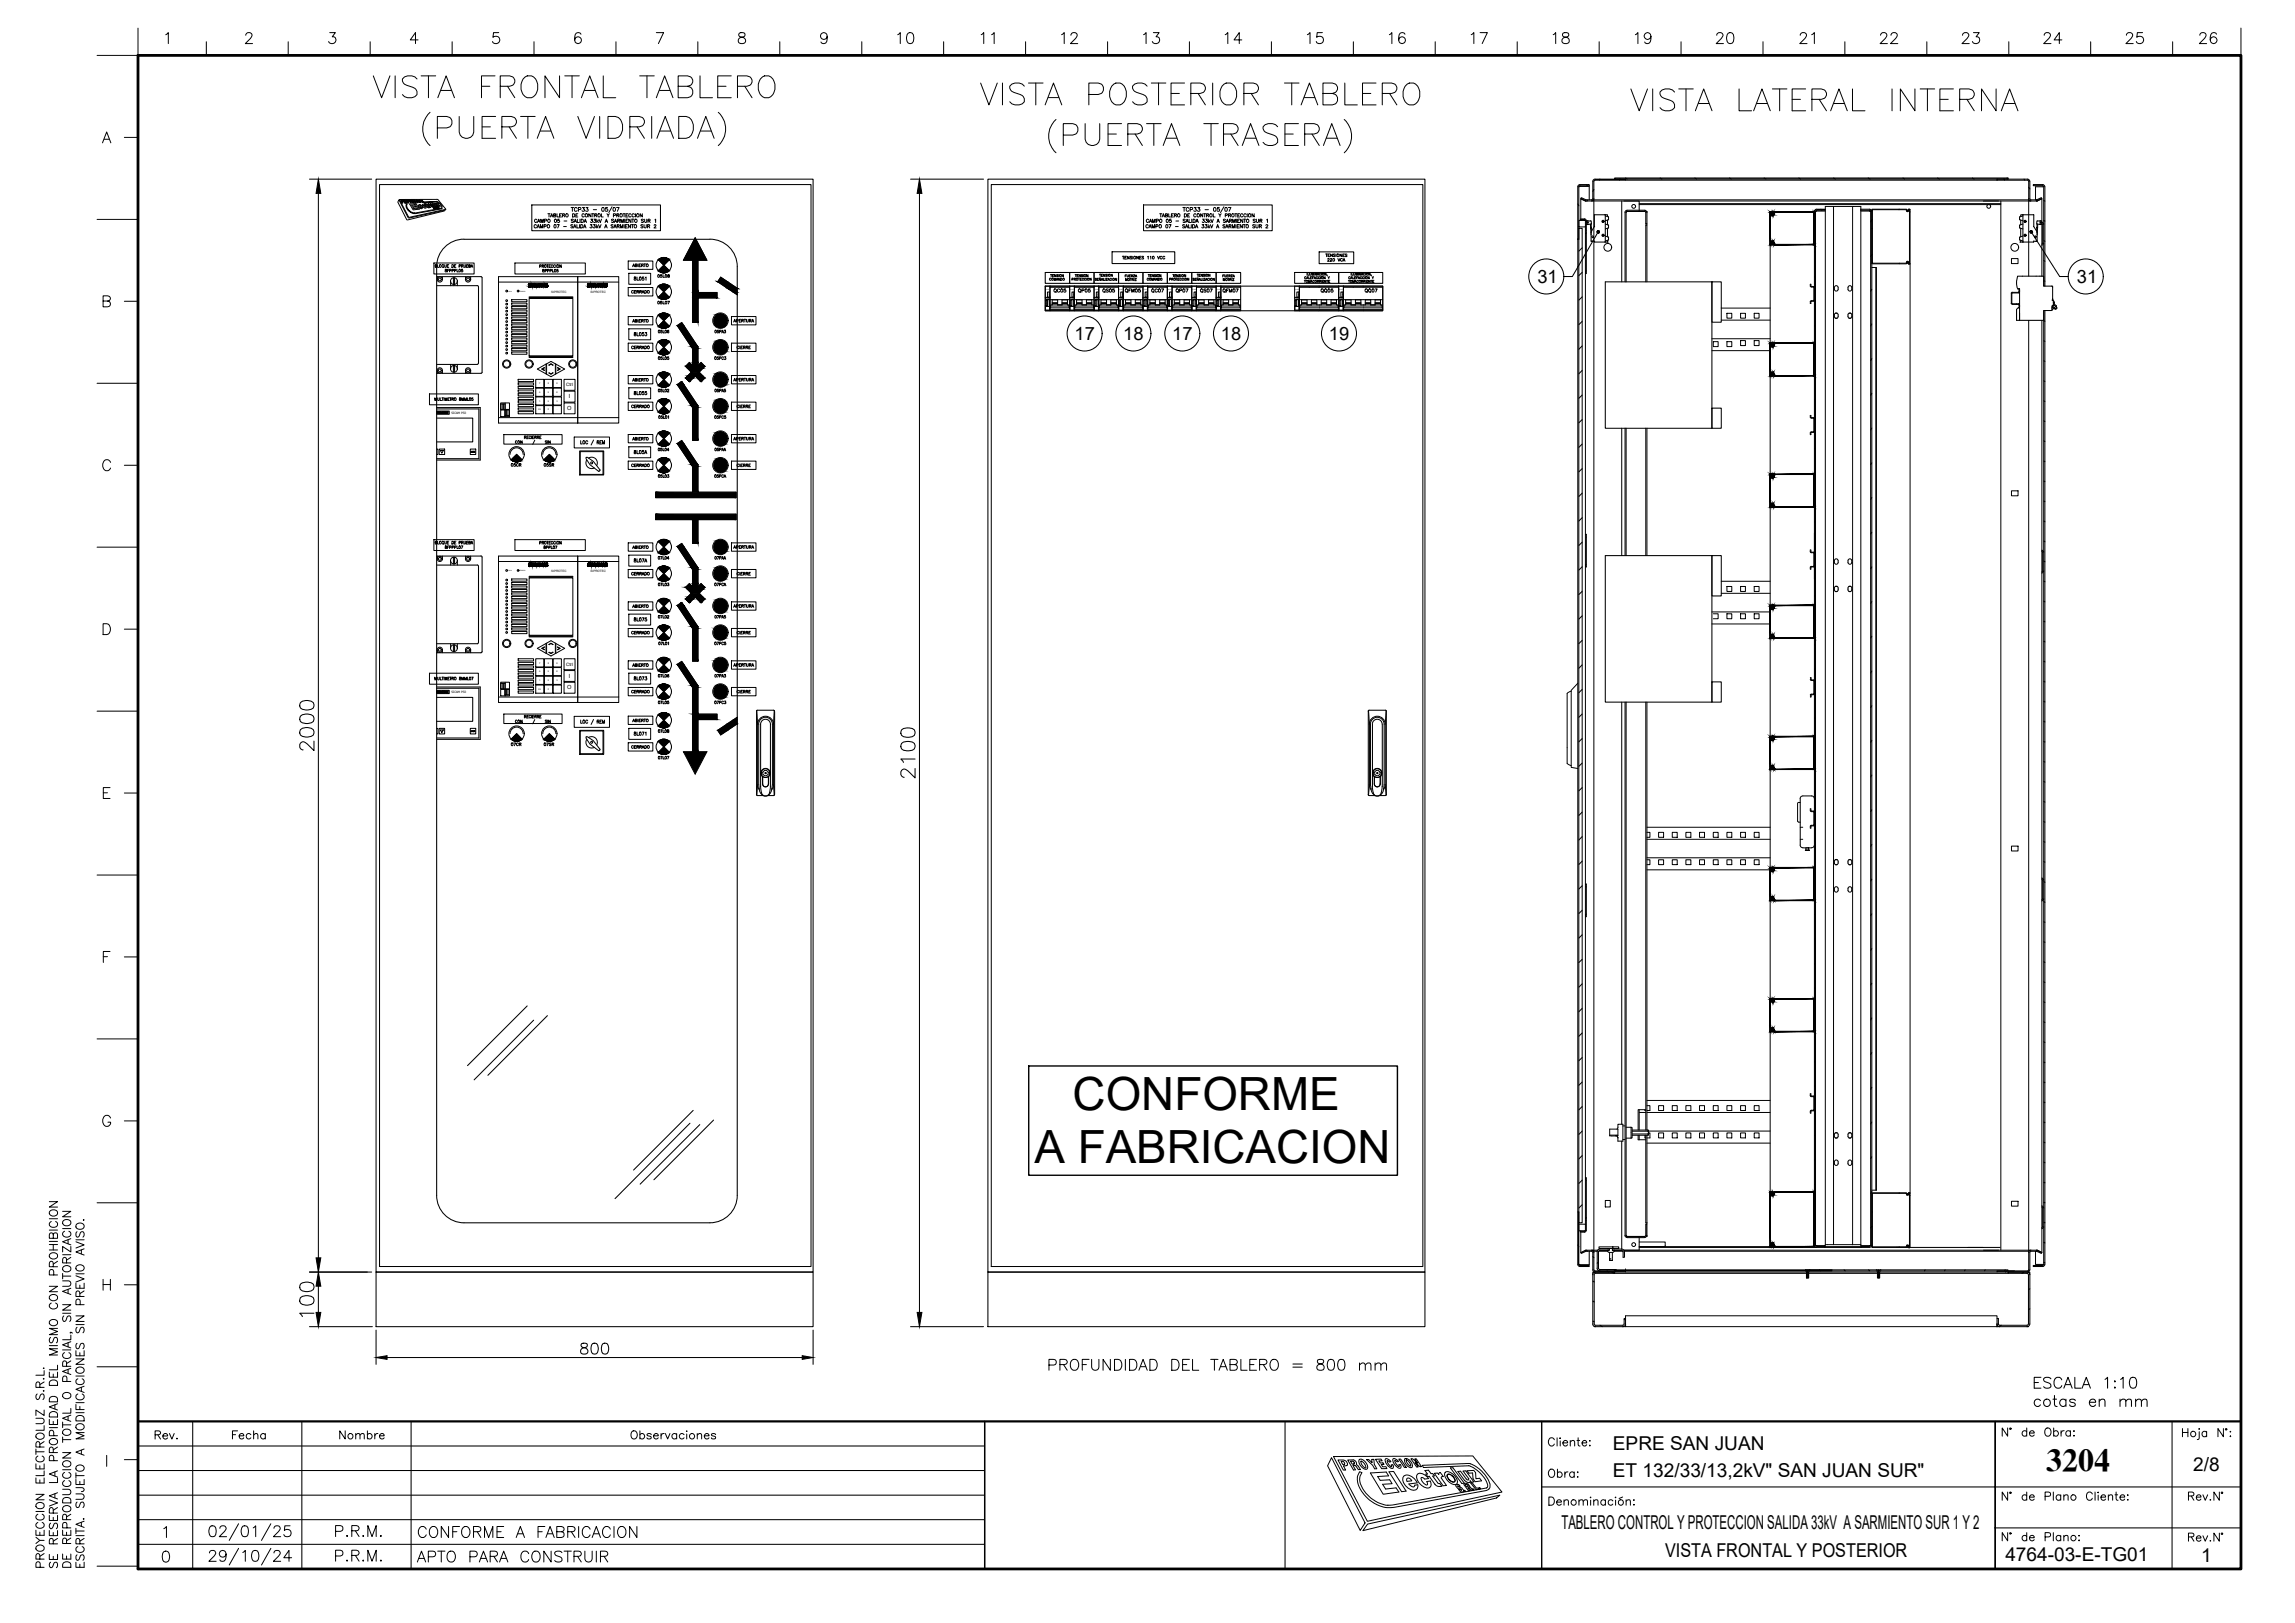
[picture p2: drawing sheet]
<svg xmlns="http://www.w3.org/2000/svg" width="420mm" height="297mm" viewBox="0 0 420 297" stroke-linecap="round" stroke-linejoin="round" font-family="sans-serif">
<defs><g id="words">
<g font-size="8.4">
<text x="196.4" y="203.2">CONFORME</text>
<text x="189.4" y="212.8">A FABRICACION</text>
</g>
<text font-size="7.5" x="297.7" y="21.5">VISTA LATERAL INTERNA</text>
<text font-size="5.9" x="374.6" y="269.1">3204</text>
<g font-size="5.3">
<text x="163.3" y="9.2">10</text>
<text x="178.9" y="9.2">11</text>
<text x="193.3" y="9.2">12</text>
<text x="208.5" y="9.2">13</text>
<text x="223.3" y="9.2">14</text>
<text x="238.5" y="9.2">15</text>
<text x="253.3" y="9.2">16</text>
<text x="268.5" y="9.2">17</text>
<text x="283.6" y="9.2">18</text>
<text x="298.4" y="9.2">19</text>
<text x="313.3" y="9.2">20</text>
<text x="328.4" y="9.2">21</text>
<text x="343.3" y="9.2">22</text>
<text x="358.4" y="9.2">23</text>
<text x="373.2" y="9.2">24</text>
<text x="388.4" y="9.2">25</text>
<text x="401.8" y="9.2">26</text>
<text x="75.5" y="287.2">APTO PARA CONSTRUIR</text>
<text x="75.8" y="282.6">CONFORME A FABRICACION</text>
</g>
<text font-size="4.9" x="191.2" y="251.9">PROFUNDIDAD DEL TABLERO = 800 mm</text>
<g font-size="4.4">
<text x="27.5" y="264.6">Rev.</text>
<text x="41.6" y="264.6">Fecha</text>
<text x="61.4" y="264.6">Nombre</text>
</g>
<g font-size="3.5">
<text x="295.3" y="265.3">EPRE SAN JUAN</text>
<text x="401.5" y="269.1">2/8</text>
<text x="295.3" y="270.3">ET 132/33/13,2kV&quot; SAN JUAN SUR&quot;</text>
<text x="285.8" y="279.8">TABLERO CONTROL Y PROTECCION SALIDA 33kV A SARMIENTO SUR 1 Y 2</text>
<text x="304.8" y="284.9">VISTA FRONTAL Y POSTERIOR</text>
<text x="367.1" y="285.7">4764-03-E-TG01</text>
<text x="403" y="285.9">1</text>
</g>
<g font-size="3.4">
<text x="281.5" y="51.8">31</text>
<text x="380.2" y="51.8">31</text>
<text x="196.7" y="62.3">17</text>
<text x="205.6" y="62.3">18</text>
<text x="214.6" y="62.3">17</text>
<text x="223.5" y="62.3">18</text>
<text x="243.3" y="62.3">19</text>
</g>
<g font-size="1">
<text x="103.9" y="75">O</text>
<text x="104.1" y="72.9">I</text>
<text x="104.1" y="124">I</text>
<text x="103.9" y="126.2">O</text>
</g>
<g font-size=".8">
<text x="103.6" y="70.7">Ctrl</text>
<text x="103.6" y="121.8">Ctrl</text>
</g>
<g font-size=".6">
<text x="100.9" y="53.6">SIPROTEC</text>
<text x="108.1" y="53.6">SIPROTEC</text>
<text x="82.7" y="75.7">SICAM P50</text>
<text x="100.9" y="104.7">SIPROTEC</text>
<text x="108.1" y="104.7">SIPROTEC</text>
<text x="82.7" y="126.9">SICAM P50</text>
</g>
<g font-size=".4">
<text x="98.7" y="70.3">7</text>
<text x="98.7" y="71.9">4</text>
<text x="100.3" y="70.3">8</text>
<text x="100.3" y="71.9">5</text>
<text x="101.9" y="70.3">9</text>
<text x="101.9" y="71.9">6</text>
<text x="98.6" y="75.1">Fn</text>
<text x="98.7" y="73.5">1</text>
<text x="100.3" y="73.5">2</text>
<text x="100.3" y="75.1">0</text>
<text x="101.9" y="73.5">3</text>
<text x="98.7" y="121.4">7</text>
<text x="98.7" y="123">4</text>
<text x="98.7" y="124.6">1</text>
<text x="100.3" y="121.4">8</text>
<text x="100.3" y="123">5</text>
<text x="100.3" y="124.6">2</text>
<text x="101.9" y="121.4">9</text>
<text x="101.9" y="123">6</text>
<text x="101.9" y="124.6">3</text>
<text x="98.6" y="126.2">Fn</text>
<text x="100.3" y="126.2">0</text>
</g>
<g font-size=".3">
<text x="93.1" y="53.4">RUN</text>
<text x="95.2" y="53.4">ERROR</text>
<text x="93.1" y="104.5">RUN</text>
<text x="95.2" y="104.5">ERROR</text>
</g>
<g font-size=".2">
<text x="191.4" y="53.1">OF+SD</text>
<text x="195.9" y="53.1">OF+SD</text>
<text x="200.4" y="53.1">OF+SD</text>
<text x="204.8" y="53.1">OF+SD</text>
<text x="209.3" y="53.1">OF+SD</text>
<text x="213.8" y="53.1">OF+SD</text>
<text x="218.2" y="53.1">OF+SD</text>
<text x="222.7" y="53.1">OF+SD</text>
<text x="237.1" y="53.1">OF+SD</text>
<text x="245.1" y="53.1">OF+SD</text>
</g>
</g></defs>
<!-- layer: TEXTOS -->
<g fill="none" stroke="#000" stroke-width=".18">
<path d="M68.3 13.9l1.6 4 1.5-4M72.3 13.9v4M76.3 14.5a1.76 1.76 0 0 0-2.6 0 1.02 1.02 0 0 0 .7 1.1l1.2 .4a.97 .97 0 0 1 .7 .7 .97 .97 0 0 1-.3 1 1.84 1.84 0 0 1-2.3-.4M77.1 13.9h2.7M78.4 13.9v4M80.2 17.9l1.5-4 1.5 4M80.7 16.6h1.9M88.2 15.8h1.5M90.6 13.9h-2.4v4M91.6 15.8h1.7l.6-.2a.92 .92 0 0 0 0-1.5l-.6-.2h-1.7v4M92.9 15.8l1.3 2.1M95.8 14.5a1.38 1.38 0 0 1 1.3-.6 1.38 1.38 0 0 1 1.1 .9 2.26 2.26 0 0 1-.9 3.1 1.84 1.84 0 0 1-1.9-2.5z"/>
<path d="M102.4 13.9v4l-2.6-4v4M103.4 13.9h2.7M104.7 13.9v4M106.4 17.9l1.6-4 1.5 4M107 16.6h1.9M110.4 13.9v4h2.3M117.1 13.9h2.7M118.4 13.9v4M120.2 17.9l1.5-4 1.5 4M120.7 16.6h1.9M124.2 15.8h1.7l.5-.2a.92 .92 0 0 0 0-1.5l-.5-.2h-1.7v4h1.7a1.05 1.05 0 0 0 1-1.1 1.05 1.05 0 0 0-1-1M128.2 13.9v4h2.2"/>
<path d="M131.4 15.8h1.5M133.9 13.9h-2.5v4h2.5M135 15.8h1.7l.6-.2a.92 .92 0 0 0 0-1.5l-.6-.2h-1.7v4M136.3 15.8l1.4 2.1M139.2 14.5a1.38 1.38 0 0 1 1.4-.6 1.38 1.38 0 0 1 1.1 .9 2.26 2.26 0 0 1-1 3.1 1.84 1.84 0 0 1-1.9-2.5zM179.5 15.2l1.6 4 1.5-4M183.5 15.2v4M187.5 15.8a1.76 1.76 0 0 0-2.6 0 1.02 1.02 0 0 0 .7 1.1l1.2 .4a.97 .97 0 0 1 .7 .7 .97 .97 0 0 1-.4 1 1.84 1.84 0 0 1-2.2-.4M188.3 15.2h2.7M189.6 15.2v4M191.3 19.2l1.6-4 1.5 4M191.9 17.9h1.9"/>
<path d="M199.3 17.3h1.8a1.05 1.05 0 0 0 .9-1.1 1.05 1.05 0 0 0-.9-1h-1.8v4M203.9 15.4a1.52 1.52 0 0 1 2.3 1.3 1.84 1.84 0 0 1-1.9 2.5 2.33 2.33 0 0 1-.4-3.8zM210 15.8a1.76 1.76 0 0 0-2.7 0 1.02 1.02 0 0 0 .8 1.1l1.1 .4a.97 .97 0 0 1 .8 .7 .97 .97 0 0 1-.4 1 1.84 1.84 0 0 1-2.3-.4M210.8 15.2h2.6M212.1 15.2v4M214.4 17.1h1.5M216.9 15.2h-2.5v4h2.5M218 17.1h1.7l.6-.2a.92 .92 0 0 0 0-1.5l-.6-.2h-1.7v4M219.3 17.1l1.4 2.1M222 15.2v4M224.1 15.4a1.52 1.52 0 0 1 2.3 1.3 1.84 1.84 0 0 1-1.9 2.5 2.33 2.33 0 0 1-.4-3.8zM227.7 17.1h1.7l.6-.2a.92 .92 0 0 0 0-1.5l-.6-.2h-1.7v4"/>
<path d="M229.1 17.1l1.3 2.1M235.2 15.2h2.6M236.5 15.2v4M238.2 19.2l1.5-4 1.6 4M238.8 17.9h1.9M242.2 17.1h1.7l.6-.2a.92 .92 0 0 0 0-1.5l-.6-.2h-1.7v4h1.7a1.05 1.05 0 0 0 1-1 1.05 1.05 0 0 0-1-1.1M246.2 15.2v4h2.3M249.4 17.1h1.6M251.9 15.2h-2.5v4h2.5M253.1 17.1h1.7l.5-.2a.92 .92 0 0 0 0-1.5l-.5-.2h-1.7v4M254.4 17.1l1.3 2.1M257.6 15.4a1.52 1.52 0 0 1 2.3 1.3 1.84 1.84 0 0 1-1.9 2.5 2.33 2.33 0 0 1-.4-3.8z"/>
<path d="M78.7 20.6a4.1 4.1 0 0 0 0 6M80.1 23.4h1.7a1.05 1.05 0 0 0 1-1 1.05 1.05 0 0 0-1-1.1h-1.7v4M84.1 21.3v2.9a1.35 1.35 0 0 0 1.3 1.1 1.35 1.35 0 0 0 1.3-1.1v-2.9M88.3 23.2h1.5M90.7 21.3h-2.4v4h2.4M91.9 23.2h1.7l.6-.2a.92 .92 0 0 0 0-1.5l-.6-.2h-1.7v4M93.2 23.2l1.3 2.1M95.3 21.3h2.7M96.6 21.3v4M98.4 25.3l1.5-4 1.5 4M98.9 24h1.9M100.3 39.1h.4"/>
<path d="M100.5 39.1v.6M100.8 39.7l.2-.6 .2 .6M100.9 39.5h.2M101.4 39.4h.3l.1-.2-.4-.1v.6h.3l-.1-.3M102 39.1v.6h.3M102.4 39.4h.3M102.8 39.1h-.4v.6h.4M103 39.4h.3l.1-.2-.4-.1v.6M103.2 39.4l.2 .3M104.6 38h.4M104.8 38v.7M104.8 39.1a.32 .32 0 0 1 .4 .2 .32 .32 0 0 1-.1 .4h-.3z"/>
<path d="M105.4 39.4h.3M105.7 38.1a.26 .26 0 0 0-.3-.1 .26 .26 0 0 0-.3 .2v.2a.27 .27 0 0 0 .3 .3 .27 .27 0 0 0 .3-.2M105.8 21.3l1.5 4 1.5-4M105.8 39.1h-.4v.6h.4M105.9 38.4l.4-.1v-.3h-.4v.7M106.6 38h.4l-.2 .2a.24 .24 0 0 1 .2 .3 .24 .24 0 0 1-.2 .2 .24 .24 0 0 1-.3-.2M107 39.3a.24 .24 0 0 0-.4-.2 .24 .24 0 0 0-.1 .4 .22 .22 0 0 0 .2 .2 .22 .22 0 0 0 .3-.1M107.3 38h.3l-.1 .2a.23 .23 0 0 1 .1 .4 .23 .23 0 0 1-.4-.1M108.2 39.1v.6l-.4-.6v.6M108.3 39.1h.4M108.5 39.1v.6M108.6 38.4h.6"/>
<path d="M108.9 39.4h.3l.1-.2-.4-.1v.6M109.1 39.4l.2 .3M109.8 21.3v4M110.1 39.1v.6h.3M110.3 38a.32 .32 0 0 1 .3 .3 .32 .32 0 0 1-.3 .4l-.2-.3zM111.1 39.1l.2 .3v.3M111.2 38h-.3l-.1 .3a.25 .25 0 0 1 .4 0 .25 .25 0 0 1 0 .3 .25 .25 0 0 1-.4-.1M111.3 21.3h1.3a1.9 1.9 0 0 1 1.4 2.5 1.67 1.67 0 0 1-1.4 1.5h-1.3zM111.6 39.1l-.3 .3M112 37.8l-.5 1.1M112.3 39.4h.4v-.2l-.4-.1v.6M112.9 38h.4l-.3 .7"/>
<path d="M112.9 39.4h.4v-.3h-.4v.6M113.1 39.4l.2 .3M114.1 39.1h.3M114.3 39.1v.6M114.6 39.4h.2M115 39.1h-.4v.6h.4M115.3 23.2h1.7l.6-.2a.92 .92 0 0 0 0-1.5l-.6-.2h-1.7v4M115.5 39.3a.26 .26 0 0 0-.3-.1 .26 .26 0 0 0 0 .4 .26 .26 0 0 0 .3 0M116.1 39.3a.24 .24 0 0 0-.3-.2 .24 .24 0 0 0-.1 .4 .22 .22 0 0 0 .2 .2 .22 .22 0 0 0 .2-.1M116.3 39.1v.6M116.6 23.2l1.4 2.1M117.6 39.1v.6l-.4-.6v.6"/>
<path d="M119.3 21.3v4M120.3 25.3l1.5-4 1.5 4M120.8 24h1.9M124.3 21.3h1.3a1.9 1.9 0 0 1 1.3 2.5 1.67 1.67 0 0 1-1.3 1.5h-1.3zM127.7 25.3l1.5-4 1.5 4M128.3 24h1.9M131.5 20.6a4.1 4.1 0 0 1 0 6M193.3 21.9a4.1 4.1 0 0 0 0 6.1M194.7 24.7h1.7a1.05 1.05 0 0 0 1-1 1.05 1.05 0 0 0-1-1.1h-1.7v4M198.7 22.6v2.9a1.35 1.35 0 0 0 1.3 1.1 1.35 1.35 0 0 0 1.3-1.1v-2.9M202.9 24.5h1.5M205.3 22.6h-2.4v4h2.4"/>
<path d="M206.5 24.5h1.7l.6-.2a.92 .92 0 0 0 0-1.5l-.6-.2h-1.7v4M207.8 24.5l1.3 2.1M209.9 22.6h2.7M211.2 22.6v4M212.3 39.1h.4M212.5 39.1v.6M212.8 39.7l.2-.6 .2 .6M212.9 39.5h.2M213 26.6l1.5-4 1.5 4M213.4 39.4h.3l.1-.2-.4-.1v.6h.3l.1-.2-.2-.1M213.5 25.3h1.9M214 39.1v.6h.3"/>
<path d="M214.5 39.4h.2M214.8 39.1h-.3v.6h.3M215 39.4h.3l.1-.2-.4-.1v.6M215.2 39.4l.2 .3M216.5 38h.5M216.8 38v.7M216.8 39.1h.2a.32 .32 0 0 1 .2 .3 .32 .32 0 0 1-.2 .3h-.2zM217.4 39.4h.2M217.6 38.1a.25 .25 0 0 0-.2-.1 .25 .25 0 0 0-.2 .2v.2a.25 .25 0 0 0 .2 .3 .25 .25 0 0 0 .2-.2M217.8 39.1h-.4v.6h.4M217.9 38.4l.4-.1v-.2l-.4-.1v.7M218.6 38h.4l-.2 .2a.23 .23 0 0 1 .2 .4 .23 .23 0 0 1-.4-.1"/>
<path d="M219 39.3a.24 .24 0 0 0-.4-.2 .24 .24 0 0 0-.1 .4 .22 .22 0 0 0 .2 .2 .22 .22 0 0 0 .3-.1M219.3 38h.4l-.3 .2a.24 .24 0 0 1 .3 .3 .24 .24 0 0 1-.2 .2 .24 .24 0 0 1-.3-.2M220.2 39.1v.6l-.4-.6v.6M220.3 39.1h.4M220.4 22.6h2.6M220.5 39.1v.6M220.6 38.4h.6M220.9 39.4h.3l.1-.2-.4-.1v.6M221.1 39.4l.2 .3M221.7 22.6v4M222.1 39.1v.6h.4M222.3 38a.32 .32 0 0 1 .3 .3 .32 .32 0 0 1-.3 .4l-.1-.3z"/>
<path d="M223.1 39.1l.2 .3v.3M223.2 38h-.3v.3a.24 .24 0 0 1 .3 0 .24 .24 0 0 1 0 .4 .24 .24 0 0 1-.4-.2M223.6 39.1l-.3 .3M224 24.5h1.7l.6-.2a.92 .92 0 0 0 0-1.5l-.6-.2h-1.7v4M224.1 37.8l-.7 1.1M224.3 38a.32 .32 0 0 1 .4 .3 .32 .32 0 0 1-.4 .4zM224.3 39.4h.4v-.2l-.4-.1v.6M224.9 38h.5l-.4 .7M224.9 39.4h.3l.1-.2-.4-.1v.6M225.1 39.4l.2 .3M225.3 24.5l1.4 2.1M226.1 39.1h.4"/>
<path d="M226.3 39.1v.6M226.6 39.4h.2M227 39.1h-.4v.6h.4M227.4 26.6l1.6-4 1.5 4M227.5 39.3a.24 .24 0 0 0-.3-.2 .24 .24 0 0 0-.1 .4 .22 .22 0 0 0 .2 .2 .22 .22 0 0 0 .2-.1M228 25.3h1.9M228.1 39.3a.26 .26 0 0 0-.3-.1 .26 .26 0 0 0 0 .4 .26 .26 0 0 0 .3 0M228.3 39.1v.6M229.6 39.1v.6l-.4-.6v.6M233.9 23.2a1.76 1.76 0 0 0-2.7 0 1.02 1.02 0 0 0 .8 1.1l1.1 .4a.97 .97 0 0 1 .8 .8 .97 .97 0 0 1-.4 .9 1.84 1.84 0 0 1-2.3-.3M235.2 24.5h1.6M237.7 22.6h-2.5v4h2.5"/>
<path d="M238.9 24.5h1.7l.5-.2a.92 .92 0 0 0 0-1.5l-.5-.2h-1.7v4M240.2 24.5l1.3 2.1M242.3 26.6l1.5-4 1.5 4M242.9 25.3h1.9M246.1 21.9a4.1 4.1 0 0 1 0 6.1M79.7 48.7l.2-.1v-.1l-.2-.1v.5h.2v-.2M80.1 48.4v.5h.3M81.1 48.8l.2 .2M81.4 48.4l.1 .5 .2-.1v-.4M81.5 49.3l.1 .2a.16 .16 0 0 1 .2 .1 .16 .16 0 0 1-.1 .2 .16 .16 0 0 1-.2-.2l.3-.2zM81.9 48.7h.2M81.9 49.5h.2"/>
<path d="M82.2 48.4h-.3v.5h.3M82.2 49.3h-.3v.5M82.3 49.5h.3v-.2h-.3v.5M82.7 48.4l.3 .2v.3h-.3zM82.8 49.5h.2l.1-.2h-.3v.5M83.2 48.7h.2M83.2 49.5h.3v-.2h-.3v.5M83.5 48.4h-.3v.5h.3M83.7 49.3v.5h.2M84 48.7h.3v-.2l-.3-.1v.5M84.5 48.7l.3-.1v-.1l-.3-.1v.5M84.7 48.7l.1 .2"/>
<path d="M84.7 49.3h-.2l-.1 .2a.17 .17 0 0 1 .3 0 .17 .17 0 0 1 0 .2 .17 .17 0 0 1-.3 0M85 48.4l.1 .5h.1l.1-.5M85.4 48.7h.2M85.7 48.4h-.3v.5h.3M85.8 48.7l.3-.1v-.1l-.3-.1v.5h.3l-.1-.2M86.2 48.9l.2-.5 .2 .5M86.3 48.8h.2M98.2 41.3a.22 .22 0 0 0-.2-.2 .22 .22 0 0 0-.2 .2v.2a.22 .22 0 0 0 .2 .2 .22 .22 0 0 0 .2-.1M98.3 40.3a.22 .22 0 0 0-.3-.2 .22 .22 0 0 0-.1 .2v.2a.22 .22 0 0 0 .1 .2 .22 .22 0 0 0 .3-.1M98.3 41.7l.2-.6 .3 .6M98.4 40.7l.2-.6 .3 .6M98.4 41.5h.3"/>
<path d="M98.5 40.5h.3M98.8 48.7h.3v-.2h-.3v.5M98.9 41.7v-.6l.3 .6 .2-.6v.6M99 40.7v-.6l.2 .6 .3-.6v.6M99.2 48.7h.3v-.2h-.3v.5M99.4 49.3v.2a.2 .2 0 0 1 .2 0 .2 .2 0 0 1 0 .3h-.2a.16 .16 0 0 1-.1-.2 .16 .16 0 0 1 .2-.1l.1-.2zM99.4 48.7l.1 .3M99.6 41.4h.4v-.2l-.4-.1v.6M99.7 40.4h.3l.1-.2-.4-.1v.6M99.8 49.6l.2-.1 .1-.2h-.3v.5M100.1 48.5h.3M100.2 49.6l.3-.1v-.2h-.3v.5"/>
<path d="M100.2 48.5v.5M100.5 48.7h.2M100.7 49.6l.2-.1 .1-.2h-.3v.5M100.8 48.5h-.3v.5h.3M101.1 49.3v.5h.3M101.2 48.6a.16 .16 0 0 0-.2-.1 .16 .16 0 0 0-.1 .1v.2a.16 .16 0 0 0 .1 .2 .16 .16 0 0 0 .2-.2M101.7 48.6a.16 .16 0 0 0-.2-.1 .16 .16 0 0 0-.2 .1v.2a.16 .16 0 0 0 .2 .2 .16 .16 0 0 0 .2-.2M101.8 48.5v.5M102 41.1h.4l-.3 .6M102.2 49.3h-.2l-.1 .2a.16 .16 0 0 1 .3 0 .16 .16 0 0 1-.1 .2 .16 .16 0 0 1-.2 0M102.4 40.1h-.3v.3a.21 .21 0 0 1 .3 0 .21 .21 0 0 1 0 .3 .21 .21 0 0 1-.3-.1M102.8 48.5v.5l-.3-.5v.5"/>
<path d="M103.2 41.5h.5M103.3 40.4h.5M104.9 41.2h-.4l.4 .4-.2 .1-.2-.1M105 40.2h-.4l.4 .3-.2 .2-.2-.1M105 41.7l.2-.6 .3 .6M105.1 40.7l.2-.6 .3 .6M105.1 41.5h.3M105.2 40.5h.3M105.6 41.1v.6h.4M105.7 40.1v.6h.3M106.1 41.1v.6M106.2 40.1v.6"/>
<path d="M106.3 41.1h.2a.34 .34 0 0 1 .2 .3 .34 .34 0 0 1-.2 .3h-.2zM106.4 40.1h.2a.34 .34 0 0 1 .2 .3 .34 .34 0 0 1-.2 .3h-.2zM106.8 41.7l.3-.6 .2 .6M106.9 40.7l.3-.6 .2 .6M106.9 41.5h.3M107 40.5h.3M108.1 41.1h.3l-.2 .2a.2 .2 0 0 1 .2 .2 .2 .2 0 0 1-.2 .2 .2 .2 0 0 1-.2-.1M108.2 40.1h.3l-.2 .2a.21 .21 0 0 1 .1 .4 .2 .2 0 0 1-.3-.1M108.6 41.1h.4l-.2 .2a.2 .2 0 0 1 .2 .2 .2 .2 0 0 1-.2 .2 .2 .2 0 0 1-.2-.1M108.7 40.1h.3l-.1 .2a.21 .21 0 0 1 .1 .4 .2 .2 0 0 1-.3-.1M109.2 41.1v.6M109.3 40.1v.6"/>
<path d="M109.3 41.5l.2 .2M109.4 40.5l.2 .2M109.5 41.3l-.3 .3M109.6 40.3l-.3 .3M109.6 41.1l.2 .6 .2-.6M109.7 40.1l.2 .6 .2-.6M110.7 41.7l.2-.6 .3 .6M110.8 40.7l.2-.6 .2 .6M110.8 41.5h.3M110.9 40.5h.3M112.3 41.2h-.4l.4 .4-.2 .1-.2-.1M112.3 40.2h-.4l.4 .2v.3l-.4-.1"/>
<path d="M112.4 41.7l.2-.6 .2 .6M112.5 40.7l.2-.6 .2 .6M112.5 41.5h.2M112.6 40.5h.2M113 41.4h.3l.1-.2-.4-.1v.6M113.1 40.4l.3-.1v-.1l-.3-.1v.6M113.2 41.4l.2 .3M113.3 40.4l.2 .3M113.6 41.7v-.6l.2 .6 .2-.6v.6M113.7 40.7v-.6l.2 .6 .2-.6v.6M114.3 41.1v.6M114.4 40.1v.6"/>
<path d="M114.5 41.4h.2M114.6 40.4h.2M114.9 41.1h-.4v.6h.4M114.9 40.1h-.3v.6h.3M115.4 41.1v.6l-.4-.6v.6M115.5 40.1v.6l-.4-.6v.6M115.6 41.1h.4M115.7 40.1h.4M115.8 41.1v.6M115.8 59l.2-.5 .2 .5M115.8 48.8l.2-.5 .2 .5M115.9 40.1v.6"/>
<path d="M115.9 48.6h.2M115.9 58.8h.2M116 53.3a.21 .21 0 0 0-.3 0 .21 .21 0 0 0 0 .3 .21 .21 0 0 0 .3 0M116.1 50.7v.2a.23 .23 0 0 1 .3 .1 .23 .23 0 0 1-.1 .3h-.1a.19 .19 0 0 1-.1-.3 .19 .19 0 0 1 .2-.1l.1-.2zM116.2 53.4h.1M116.3 58.7h.3v-.2h-.3v.5l.3-.1-.1-.2M116.3 48.6l.3-.1-.1-.2h-.2v.5h.3l-.1-.2M116.5 53.2h-.3v.5h.3M116.6 53.4h.3v-.2h-.3v.5M116.6 50.7v.6h.3M116.8 53.4l.1 .3M116.8 48.3v.5"/>
<path d="M116.8 58.5v.5M117 58.7h.2M117 48.6h.2M117.1 50.7a.28 .28 0 0 1 .3 .3 .28 .28 0 0 1-.3 .3zM117.1 53.4h.3v-.2h-.3v.5M117.3 53.4l.1 .3M117.3 58.5h-.3v.5h.3M117.3 48.3h-.3v.5h.3M117.4 58.7h.3l.1-.2h-.4v.5M117.4 48.6l.3-.1 .1-.1-.4-.1v.5M117.5 53.7l.2-.5 .2 .5M117.6 58.7l.2 .3"/>
<path d="M117.6 53.5h.2M117.6 48.6l.2 .2M117.7 41.2h-.4l.4 .4-.1 .1-.3-.1M117.8 40.2h-.4l.4 .3-.1 .2-.3-.1M117.9 50.7h-.3v.2a.2 .2 0 0 1 .3 0 .2 .2 0 0 1-.1 .3 .2 .2 0 0 1-.2 0M117.9 58.5h.3M117.9 48.3h.3M117.9 41.1v.5l.2 .1 .2-.1v-.5M118 40.1v.5l.2 .1 .2-.1v-.5M118 53.2h.2a.26 .26 0 0 1 .2 .2 .26 .26 0 0 1-.2 .3h-.2zM118 48.3v.5M118 58.5v.5"/>
<path d="M118.1 50.8l.2-.1v.6M118.5 41.4h.4v-.2l-.4-.1v.6M118.6 40.4l.4-.1v-.1l-.4-.1v.6M118.8 41.4l.1 .3M118.8 40.4l.2 .3M119.8 41.3l.1-.2 .2 .1-.4 .5h.4M119.9 40.2l.1-.1v.6M121.2 50.3h-.3v.2a.18 .18 0 0 1 .3 0 .18 .18 0 0 1-.1 .2 .18 .18 0 0 1-.2 0M121.2 55.1h-.3v.3a.18 .18 0 0 1 .3-.1 .18 .18 0 0 1-.1 .3 .18 .18 0 0 1-.2-.1M121.4 50.3v.5h.3M121.4 55.1v.5h.3M122.2 55.1h.4l-.3 .5"/>
<path d="M122.3 50.3v.1a.2 .2 0 0 1 .2 .1 .2 .2 0 0 1 0 .2l-.1 .1a.18 .18 0 0 1-.2-.3 .16 .16 0 0 1 .3 0v-.2zM134.3 58.9l.2-.5 .2 .5M134.4 58.8h.2M134.8 58.7h.3v-.2l-.3-.1v.5M135.3 58.7h.2M135.6 58.4h-.3v.5h.3M135.8 58.7l.3-.1v-.1l-.3-.1v.5M135.9 58.7l.2 .2M136.2 58.4h.3M136.4 58.4v.5M136.7 58.4l.1 .5h.2v-.5M137.2 58.7h.3v-.2l-.3-.1v.5"/>
<path d="M137.3 58.7l.2 .2M137.6 58.9l.2-.5 .2 .5M137.7 58.8h.2M192.3 50.2h.3M192.4 51l-.2-.1-.1 .2 .1 .2 .2-.1M192.4 50.2v.5M192.7 50.4h.1M192.9 50.2h-.2v.5h.2M193 51.3v-.4l.1 .4 .2-.4v.4M193.2 53.4l.2 .1M193.3 50.2v.5l-.3-.5v.5M193.4 51.3l.1-.4 .2 .4"/>
<path d="M193.4 51.2h.2M193.7 50.3h-.3l.3 .2-.1 .2-.2-.1M193.8 50.2v.5M194 53a.22 .22 0 0 0-.2-.1 .22 .22 0 0 0-.2 .2v.1a.22 .22 0 0 0 .2 .3 .22 .22 0 0 0 .2-.2M194 50.9v.4l-.2-.4v.4M194.2 50.9l.3 .2-.2 .2h-.1zM194.7 50.2v.5l-.3-.5v.5M195.1 52.9h-.3v.2a.22 .22 0 0 1 .3 0 .22 .22 0 0 1 0 .3 .22 .22 0 0 1-.4 0M196.3 51.1h.2v-.2h-.2v.4M196.7 51.1h.2v-.2h-.2v.4M196.8 51.1l.1 .2M196.8 50.2h.3"/>
<path d="M196.9 50.2v.5M197.2 50.4h.1M197.4 50.9h.3M197.4 50.2h-.2v.5h.2M197.5 50.9v.4M197.7 53.4l.2 .1M197.8 51.1h.1M197.8 50.2v.5l-.3-.5v.5M198 50.9h-.2v.4h.2M198.1 53.2l.3-.1 .1-.2h-.4v.6M198.2 50.3h-.2l.2 .3h-.3M198.3 50.2v.5"/>
<path d="M198.4 51a.16 .16 0 0 0-.2-.1 .16 .16 0 0 0-.1 .3l.1 .1 .2-.1M198.8 51a.16 .16 0 0 0-.2-.1 .16 .16 0 0 0-.1 .3l.1 .1 .2-.1M198.9 50.9v.4M199.2 50.2v.5l-.3-.5v.5M199.6 52.9h-.3v.2a.21 .21 0 0 1 .3 0 .21 .21 0 0 1-.1 .4 .21 .21 0 0 1-.3-.1M199.8 50.9v.4l-.3-.4v.4M200.7 51h-.2l.2 .2v.1h-.2M200.9 51.1h.1M201.1 50.9h-.2v.4h.2M201.3 50.2h.2M201.4 50.2v.4M201.5 50.9h-.2"/>
<path d="M201.5 51v.3l-.3-.3v.3M201.6 51.3l.2-.4 .1 .4M201.6 50.4h.2M201.7 51.2h.2M201.9 50.2h-.3v.4h.3M202 50.9v.4h.2M202.2 53.4l.1 .1M202.3 50.2v.4l-.3-.4v.4M202.3 50.9v.4M202.5 50.9h.2l-.2 .4h.2M202.7 50.2h-.3l.3 .3h-.3M202.8 51.3l.2-.4 .1 .4"/>
<path d="M202.8 50.2v.4M202.9 51.2h.1M202.9 53h-.4l.4 .3-.1 .2-.3-.1M203.5 51l-.1-.1-.2 .1 .1 .3 .2-.1M203.6 50.9v.4M203.6 50.2v.4l-.2-.4v.4M204 52.9h-.3v.2a.21 .21 0 0 1 .3 0 .21 .21 0 0 1 0 .4 .21 .21 0 0 1-.3-.1M204.4 50.9v.4l-.2-.4v.4M205.5 46.9h.3M205.6 46.9v.5M205.9 47.1h.2M206 50.5h.1"/>
<path d="M206.1 51.4v-.4l.1 .4 .2-.4v.4M206.2 50.3h-.2v.4M206.2 46.9h-.3v.5h.3M206.3 53.4l.1 .1M206.3 50.3l.1 .4h.2v-.4M206.7 53.1h.2M206.7 46.9v.5l-.3-.5v.5M206.7 50.5h.2M206.9 51h.3M207 50.3h-.3v.4h.3M207 52.9h-.3v.6M207 51v.4"/>
<path d="M207.1 50.5h.2v-.2h-.2v.4M207.2 53.5v-.6l.2 .6 .2-.6v.6M207.2 47h-.3l.3 .2a.17 .17 0 0 1-.1 .2 .17 .17 0 0 1-.2-.1M207.2 50.5l.2 .2M207.3 51.2l.2-.2h-.2v.4M207.4 46.9v.5M207.4 51.2l.1 .2M207.5 50.3h.2l-.2 .4h.2M207.6 51v.4M207.8 51h.2l-.2 .4h.2M207.8 50.7l.2-.4 .1 .4M207.9 50.6h.2"/>
<path d="M208.4 46.9v.5l-.3-.5v.5M208.6 47.1h.2M208.7 52.9h-.2l-.1 .2a.21 .21 0 0 1 .4 0 .21 .21 0 0 1-.1 .4 .21 .21 0 0 1-.3-.1M208.9 46.9h-.3v.5h.3M209.4 47h-.3l.3 .3-.1 .1-.2-.1M210.1 47l.1-.1v.5M210.2 50.2h.3M210.2 41.3a.23 .23 0 0 0-.2-.2 .23 .23 0 0 0-.2 .2v.2a.23 .23 0 0 0 .2 .2 .23 .23 0 0 0 .2-.1M210.3 51l-.2-.1-.1 .2 .1 .2 .2-.1M210.3 40.3a.23 .23 0 0 0-.3-.2 .23 .23 0 0 0-.1 .2v.2a.23 .23 0 0 0 .1 .2 .23 .23 0 0 0 .3-.1M210.3 41.7l.3-.6 .2 .6M210.3 50.2v.5"/>
<path d="M210.4 40.7l.2-.6 .3 .6M210.4 41.5h.3M210.5 40.5h.3M210.6 50.4h.1M210.6 47l.1-.1v.5M210.8 50.2h-.2v.5h.2M210.8 51.3v-.4l.2 .4 .2-.4v.4M210.9 41.7v-.6l.3 .6 .2-.6v.6M211 40.7v-.6l.2 .6 .3-.6v.6M211.1 53.4l.2 .1M211.2 50.2v.5l-.3-.5v.5M211.2 51.3l.2-.4 .2 .4"/>
<path d="M211.3 51.2h.2M211.6 50.3h-.3l.3 .2-.1 .2-.2-.1M211.6 41.4h.4v-.2l-.4-.1v.6M211.7 40.4h.3l.1-.2-.4-.1v.6M211.7 50.2v.5M211.9 53a.22 .22 0 0 0-.3-.1 .22 .22 0 0 0-.1 .2v.1a.22 .22 0 0 0 .1 .3 .22 .22 0 0 0 .3-.2M211.9 46.9l.2 .5 .2-.5M211.9 50.9v.4l-.3-.4v.4M212.1 50.9a.22 .22 0 0 1 .2 .1 .22 .22 0 0 1 0 .3h-.2zM212.5 50.2v.5l-.2-.5v.5M212.6 52.9h.4l-.3 .6M212.7 47a.18 .18 0 0 0-.2-.1 .18 .18 0 0 0-.1 .2v.1a.18 .18 0 0 0 .1 .2 .18 .18 0 0 0 .2-.1"/>
<path d="M213.2 47a.18 .18 0 0 0-.2-.1 .18 .18 0 0 0-.1 .2v.1a.18 .18 0 0 0 .1 .2 .18 .18 0 0 0 .2-.1M214 41.1h.4l-.3 .6M214.1 51.1h.2l.1-.2h-.3v.4M214.4 40.1h-.3v.3a.22 .22 0 0 1 .3-.1 .22 .22 0 0 1 0 .4 .22 .22 0 0 1-.3-.1M214.5 51.1l.3-.1-.3-.1v.4M214.7 51.1l.1 .2M214.7 50.2h.3M214.8 50.2v.5M215.1 50.4h.1M215.2 41.5h.5M215.3 40.4h.5M215.3 50.9h.3"/>
<path d="M215.3 50.2h-.2v.5h.2M215.4 50.9v.4M215.6 53.4l.1 .1M215.6 51.1h.2M215.7 50.2v.5l-.3-.5v.5M215.9 50.9h-.3v.4h.3M216 53.2l.3-.1v-.2h-.3v.6M216.1 50.3h-.2l.2 .3h-.3M216.2 50.2v.5M216.3 51a.16 .16 0 0 0-.3-.1 .16 .16 0 0 0 0 .3l.1 .1 .2-.1M216.7 51a.16 .16 0 0 0-.2-.1 .16 .16 0 0 0-.1 .3l.1 .1 .2-.1M216.8 50.9v.4"/>
<path d="M216.9 41.2h-.4l.4 .4-.1 .1-.3-.1M217 40.2h-.4l.4 .3-.2 .2-.2-.1M217 41.7l.2-.6 .3 .6M217.1 50.2v.5l-.3-.5v.5M217.1 52.9h.4l-.3 .6M217.1 40.7l.2-.6 .3 .6M217.1 41.5h.3M217.2 40.5h.3M217.6 41.1v.6h.3M217.6 50.9v.4l-.2-.4v.4M217.7 40.1v.6h.4M218.1 41.1v.6"/>
<path d="M218.2 40.1v.6M218.3 41.1a.32 .32 0 0 1 .4 .2 .32 .32 0 0 1-.2 .4h-.2zM218.4 40.1h.2a.34 .34 0 0 1 .2 .3 .34 .34 0 0 1-.2 .3h-.2zM218.6 51l-.2-.1 .2 .4h-.2M218.8 51.1h.1M218.8 41.7l.3-.6 .2 .6M218.9 40.7l.3-.6 .2 .6M218.9 41.5h.3M219 50.9h-.2v.4h.2M219 40.5h.3M219.2 50.2h.2M219.3 50.2v.4"/>
<path d="M219.4 50.9h-.3M219.4 51v.3l-.3-.3v.3M219.5 51.3l.1-.4 .2 .4M219.5 50.4h.2M219.5 51.2h.2M219.8 50.2h-.3v.4h.3M219.9 50.9v.4h.2M220 53.4l.2 .1M220.1 41.1h.3l-.2 .2 .2 .1a.2 .2 0 0 1-.1 .3 .2 .2 0 0 1-.3-.1M220.1 50.2v.4l-.2-.4v.4M220.1 40.1h.4l-.2 .2a.21 .21 0 0 1 .1 .4 .19 .19 0 0 1-.3-.1M220.2 50.9v.4"/>
<path d="M220.3 50.9h.3l-.3 .4h.3M220.5 50.2h-.2l.2 .3v.1l-.2-.1M220.6 41.1h.4l-.2 .2 .1 .1a.2 .2 0 0 1 0 .3 .2 .2 0 0 1-.3-.1M220.7 51.3l.1-.4 .2 .4M220.7 50.2v.4M220.7 40.1h.3l-.1 .2a.21 .21 0 0 1 .1 .4 .19 .19 0 0 1-.3-.1M220.7 51.2h.2M220.8 53h-.4l.4 .3-.1 .2-.3-.1M221.2 41.1v.6M221.3 40.1v.6M221.3 41.5l.2 .2M221.4 51l-.2-.1-.1 .2v.2l.3-.1"/>
<path d="M221.4 40.5l.2 .2M221.5 50.9v.4M221.5 41.3l-.3 .3M221.5 50.2v.4l-.3-.4v.4M221.5 52.9h.4l-.2 .6M221.6 40.3l-.3 .3M221.6 41.1l.2 .6 .3-.6M221.7 40.1l.2 .6 .2-.6M222.3 50.9v.4l-.2-.4v.4M222.7 41.7l.2-.6 .3 .6M222.8 40.7l.2-.6 .2 .6M222.8 41.5h.3"/>
<path d="M222.9 40.5h.3M223.9 50.5h.1M223.9 51.4v-.4l.2 .4 .2-.4v.4M224.1 50.3h-.2v.4M224.1 53.4l.2 .1M224.2 50.3l.1 .4h.1l.1-.4M224.3 41.2h-.4l.4 .4-.2 .1-.2-.1M224.4 40.2h-.4l.4 .3-.2 .2-.2-.1M224.4 41.7l.2-.6 .2 .6M224.5 40.7l.2-.6 .2 .6M224.5 41.5h.3M224.6 40.5h.2"/>
<path d="M224.6 53.1h.2M224.6 50.5h.2M224.8 51h.2M224.9 50.3h-.3v.4h.3M224.9 51v.4M224.9 52.9h-.3v.6M225 50.5h.2v-.2h-.2v.4M225 41.4h.3l.1-.2-.4-.1v.6M225.1 53.5v-.6l.2 .6 .2-.6v.6M225.1 40.4h.2l.2-.2-.4-.1v.6M225.1 51.2l.3-.2h-.3v.4M225.1 50.5l.1 .2"/>
<path d="M225.2 41.4l.2 .3M225.3 51.2l.1 .2M225.3 40.4l.2 .3M225.4 50.3h.2l-.2 .4h.2M225.5 51v.4M225.6 41.7v-.6l.2 .6 .3-.6v.6M225.7 51h.2l-.2 .4h.2M225.7 40.7v-.6l.2 .6 .2-.6v.6M225.7 50.7l.2-.4 .1 .4M225.8 50.6h.1M226.3 41.1v.6M226.3 52.9h.4l-.3 .6"/>
<path d="M226.3 40.1v.6M226.5 41.4h.2M226.6 40.4h.2M226.9 41.1h-.4v.6h.4M227 40.1h-.4v.6h.4M227.4 41.1v.6l-.4-.6v.6M227.5 40.1v.6l-.4-.6v.6M227.6 41.1h.4M227.7 40.1h.4M227.8 41.1v.6M227.9 40.1v.6M229.7 41.2h-.4l.4 .4-.1 .1-.3-.1"/>
<path d="M229.8 40.2h-.4l.4 .3-.1 .2-.3-.1M229.9 41.1v.5l.2 .1 .2-.1v-.5M230 40.1v.5l.2 .1 .2-.1v-.5M230.6 41.4h.3l.1-.2-.4-.1v.6M230.6 40.4h.3l.1-.2-.4-.1v.6M230.8 41.4l.2 .3M230.8 40.4l.2 .3M231.7 41.3a.18 .18 0 0 1 .2-.2 .18 .18 0 0 1 .2 .2l-.4 .4h.4M231.9 40.2l.1-.1v.6M238.8 51.3h.2M238.9 51.3v.4M239.1 50.7a.16 .16 0 0 0-.2-.1 .16 .16 0 0 0-.1 .3l.1 .1 .2-.1"/>
<path d="M239.2 51l.1-.4 .2 .4M239.3 50.9h.2M239.3 50v.4M239.4 50v.4h.3M239.6 51.7v-.4l.1 .4 .2-.4v.4M239.6 50.6v.4h.2M239.7 50l.2 .4 .1-.1v-.3M239.9 50.8h.2M240 51.7l.1-.4 .2 .4M240 51.6h.2M240.2 50.4v-.4l.1 .4 .2-.4v.4M240.2 50.6h-.3v.4h.3"/>
<path d="M240.3 50.8h.1M240.5 50.6h-.2v.4M240.6 51l.1-.4 .2 .4M240.6 51.4l-.2-.1-.1 .2 .1 .2 .2-.1M240.6 50.9h.2M240.6 50v.4M241 50v.4l-.2-.4v.4M241.1 50.4l.2-.4 .1 .4M241.2 51.5h.2v-.1l-.2-.1v.4M241.2 50.2h.2M241.2 50.7a.16 .16 0 0 0-.2-.1 .16 .16 0 0 0 0 .3l.1 .1 .1-.1M241.3 51.5l.1 .2"/>
<path d="M241.6 51.5l.2-.1-.2-.1v.4M241.6 50.7a.16 .16 0 0 0-.2-.1 .16 .16 0 0 0 0 .3l.1 .1 .1-.1M241.7 51.5l.1 .2M241.8 50.6v.4M241.8 50.1l-.2-.1-.1 .1 .1 .3 .2-.1M241.9 50v.4M242 51.3v.4M242.1 53.4l.2 .1M242.1 51.5h.2M242.4 51.3h-.3v.4h.3M242.6 50.6v.4l-.3-.4v.4M242.7 46.5h.3"/>
<path d="M242.7 53.4l.2 .1M242.8 51.3v.4l-.3-.4v.4M242.8 50v.4l-.3-.4v.4M242.9 46.5v.5M242.9 51.3h.2M243 50.4h-.1M243 51.3v.4M243.1 47.4l.1-.1 .2 .1-.4 .4h.4M243.1 50.6l.2 .4M243.1 46.7h.2M243.2 51.5h.2M243.4 50.6l-.1 .2"/>
<path d="M243.5 46.5h-.4v.5h.4M243.5 51.3h-.3v.4h.3M243.6 47.4v-.1l.2 .1-.3 .4h.4M243.9 46.5v.5l-.3-.5v.5M244 52.9h-.3v.2a.21 .21 0 0 1 .3 0 .21 .21 0 0 1 0 .4 .21 .21 0 0 1-.3-.1M244.4 46.5h-.3l.3 .3-.1 .2-.2-.1M244.6 46.5v.5M244.9 47.3l.2 .5 .2-.5M245.7 46.5v.5l-.4-.5v.5M245.8 47.4a.18 .18 0 0 0-.2-.1 .18 .18 0 0 0-.2 .2v.1a.18 .18 0 0 0 .2 .2 .18 .18 0 0 0 .2-.1M245.8 46.7h.2M245.9 47.8l.2-.5 .1 .5"/>
<path d="M245.9 47.6h.3M246.1 46.5h-.3v.5h.3M246.6 46.5h-.3l.3 .3-.1 .2-.2-.1M246.8 51.3h.3M247 51.3v.4M247.2 50.7a.17 .17 0 0 0-.2 0 .17 .17 0 0 0 0 .3 .17 .17 0 0 0 .2-.1M247.3 51l.1-.4 .2 .4M247.3 50.9h.2M247.3 50v.4M247.5 50v.4h.2M247.6 51.7v-.4l.2 .4 .1-.4v.4M247.7 50.6v.4h.2"/>
<path d="M247.8 50l.1 .4 .2-.1v-.3M248 50.8h.2M248 51.7l.2-.4 .1 .4M248.1 51.6h.2M248.2 50.4v-.4l.2 .4 .2-.4v.4M248.2 50.6h-.2v.4h.2M248.4 50.8h.1M248.6 50.6h-.2v.4M248.6 51l.2-.4 .1 .4M248.7 51.4l-.2-.1-.1 .2 .1 .2 .2-.1M248.7 50.9h.2M248.7 50v.4"/>
<path d="M249.1 50v.4l-.3-.4v.4M249.2 50.4l.2-.4 .1 .4M249.3 51.5h.2v-.1l-.2-.1v.4M249.3 50.2h.2M249.3 50.7a.17 .17 0 0 0-.2 0 .17 .17 0 0 0 0 .3 .17 .17 0 0 0 .2-.1M249.4 51.5l.1 .2M249.7 51.5h.2v-.2h-.2v.4M249.7 50.7a.16 .16 0 0 0-.2-.1 .16 .16 0 0 0-.1 .3l.1 .1 .2-.1M249.8 51.5l.1 .2M249.8 50.6v.4M249.9 50.1l-.2-.1-.1 .1 .1 .3 .2-.1M250 50v.4"/>
<path d="M250.1 51.3v.4M250.2 53.4l.1 .1M250.2 51.5h.2M250.5 51.3h-.3v.4h.3M250.7 50.6v.4l-.3-.4v.4M250.8 53.4l.2 .1M250.8 50v.4l-.2-.4v.4M250.8 51.3v.4l-.2-.4v.4M250.9 51.3h.3M251 50.4h.1M251.1 51.3v.4M251.2 50.6l.1 .4"/>
<path d="M251.3 51.5h.1M251.5 50.6l-.2 .2M251.5 51.3h-.2v.4h.2M251.7 52.9h.4l-.2 .6M79.6 73.3v-.5l.2 .5 .1-.5v.5M80.1 72.8l.2 .5 .1-.1v-.4M80.6 72.8v.5h.2M80.9 72.8h.3M81 72.8v.5M81.3 72.8v.5M81.5 73.3v-.5l.1 .5 .2-.5v.5M82 73h.2"/>
<path d="M82.3 72.8h-.3v.5h.3M82.3 72.8h.3M82.5 72.8v.5M82.7 73h.3v-.1l-.3-.1v.5M82.9 73l.1 .3M84.1 72.8l.1 .2a.16 .16 0 0 1 .2 .1 .16 .16 0 0 1-.1 .2 .16 .16 0 0 1-.2-.2l.3-.2zM84.5 73.3v-.5l.2 .5 .2-.5v.5M85 73.3v-.5l.2 .5 .2-.5v.5M85.6 72.8v.5h.2M86.6 72.8h-.2v.2a.16 .16 0 0 1 .2 0 .16 .16 0 0 1 0 .3 .16 .16 0 0 1-.3-.1M96.7 79.8h-.2v.5h.2M97.2 79.9a.16 .16 0 0 0-.2-.1 .16 .16 0 0 0-.1 .2v.1a.16 .16 0 0 0 .1 .2 .16 .16 0 0 0 .2-.1"/>
<path d="M97.3 79.8v.5M97.8 79.8h-.3v.5h.3M99.1 79.8h-.3v.5h.3M115.8 69.8l.2-.5 .2 .5M115.9 69.6h.2M116 63.5a.18 .18 0 0 0-.2-.2 .18 .18 0 0 0-.2 .2v.1a.18 .18 0 0 0 .2 .2 .18 .18 0 0 0 .2-.1M116 74.3a.18 .18 0 0 0-.2-.2 .18 .18 0 0 0-.2 .2v.1a.18 .18 0 0 0 .2 .2 .18 .18 0 0 0 .2-.1M116.1 60.9v.2a.21 .21 0 0 1 .3 .1 .21 .21 0 0 1-.2 .3 .26 .26 0 0 1-.1-.3 .26 .26 0 0 1 .3-.2l-.1-.1zM116.1 71.7v.1a.23 .23 0 0 1 .3 .2 .23 .23 0 0 1-.1 .2h-.1a.19 .19 0 0 1-.1-.2 .19 .19 0 0 1 .2-.1l.1-.2zM116.2 63.6h.1M116.2 74.4h.1M116.3 69.5h.3v-.2h-.3v.5l.3-.1-.1-.2"/>
<path d="M116.5 63.3h-.3v.5h.3M116.5 74.1h-.3v.5h.3M116.6 63.6l.3-.1v-.1l-.3-.1v.5M116.6 74.4l.3-.1v-.1l-.3-.1v.5M116.6 60.9v.6h.3M116.6 71.6v.6h.3M116.8 63.6l.1 .2M116.8 74.4l.1 .2M116.8 69.3v.5M117 69.5h.2M117.1 60.9h.1a.29 .29 0 0 1 .2 .3 .29 .29 0 0 1-.3 .2zM117.1 63.6l.3-.1v-.1l-.3-.1v.5"/>
<path d="M117.1 71.7a.28 .28 0 0 1 .3 .2 .28 .28 0 0 1-.3 .3zM117.1 74.4l.3-.1v-.1l-.3-.1v.5M117.3 63.6l.1 .2M117.3 74.4l.1 .2M117.3 69.3h-.3v.5h.3M117.4 69.5h.3l.1-.2h-.4v.5M117.5 63.8l.2-.5 .2 .5M117.5 74.6l.2-.5 .2 .5M117.6 63.7h.2M117.6 74.5h.2M117.6 69.5l.2 .3M117.9 60.9h-.3v.2a.2 .2 0 0 1 .3 0 .2 .2 0 0 1-.1 .3 .2 .2 0 0 1-.2-.1"/>
<path d="M117.9 71.6h-.3v.3a.2 .2 0 0 1 .3 0 .2 .2 0 0 1-.1 .3 .2 .2 0 0 1-.2-.1M117.9 69.3h.3M118 63.3h.2a.27 .27 0 0 1 .2 .3 .27 .27 0 0 1-.2 .2h-.2zM118 74.1h.2a.27 .27 0 0 1 .2 .3 .27 .27 0 0 1-.2 .2h-.2zM118 69.3v.5M118.1 60.9h.3l-.1 .2a.19 .19 0 0 1 .1 .3 .19 .19 0 0 1-.3-.1M118.4 71.6h-.3v.3a.2 .2 0 0 1 .3 0 .2 .2 0 0 1-.1 .3 .2 .2 0 0 1-.2-.1M121.2 71.2h-.2v.2a.16 .16 0 0 1 .2 0 .16 .16 0 0 1 0 .3 .16 .16 0 0 1-.3-.1M121.2 60.4h-.2v.2a.16 .16 0 0 1 .2 0 .16 .16 0 0 1 0 .3 .16 .16 0 0 1-.3-.1M121.2 65.3h-.2v.2a.16 .16 0 0 1 .2 0 .16 .16 0 0 1 0 .3 .16 .16 0 0 1-.3-.1M121.3 76.1h-.3v.2a.16 .16 0 0 1 .3 0 .16 .16 0 0 1-.1 .2 .16 .16 0 0 1-.2 0M121.4 71.2v.5h.2"/>
<path d="M121.4 60.4v.5h.2M121.4 65.3v.5h.2M121.4 76.1v.5h.3M122.2 71.4l.1-.2 .1 .1-.2 .4h.3M122.3 76.2l.1-.1v.5M122.4 65.3h-.2v.2a.16 .16 0 0 1 .2 0 .16 .16 0 0 1 0 .3 .16 .16 0 0 1-.2-.1M122.4 60.5v-.1a.23 .23 0 0 0-.2 .3 .23 .23 0 0 0 .2 .2v-.3l-.2 .2M131.5 76.1h-.2v.2a.16 .16 0 0 1 .2 0 .16 .16 0 0 1 0 .2 .16 .16 0 0 1-.2 0M131.5 65.3h-.2v.2a.16 .16 0 0 1 .2 0 .16 .16 0 0 1 0 .3 .16 .16 0 0 1-.2-.1M131.5 71.2h-.2v.2a.16 .16 0 0 1 .3 0 .16 .16 0 0 1-.1 .3 .16 .16 0 0 1-.2-.1M131.5 60.4h-.2v.2a.16 .16 0 0 1 .3 0 .16 .16 0 0 1-.1 .3 .16 .16 0 0 1-.2-.1M131.7 76.3h.3v-.2h-.3v.5"/>
<path d="M131.7 65.6l.3-.1v-.2h-.3v.5M131.7 71.5h.3v-.2l-.3-.1v.5M131.7 60.7h.3v-.2l-.3-.1v.5M132.1 71.7l.2-.5 .2 .5M132.1 60.9l.2-.5 .2 .5M132.2 71.6h.2M132.2 60.8h.2M132.5 76.2a.16 .16 0 0 0-.2-.1 .16 .16 0 0 0-.2 .2 .19 .19 0 0 0 .1 .2 .19 .19 0 0 0 .2 0h.1M132.5 65.4a.16 .16 0 0 0-.2-.1 .16 .16 0 0 0-.2 .2v.1a.16 .16 0 0 0 .2 .2 .16 .16 0 0 0 .2-.1M132.6 60.4h.2l-.1 .2a.16 .16 0 0 1 .1 .3 .15 .15 0 0 1-.2-.1M132.6 65.3h.3l-.1 .2a.16 .16 0 0 1 .1 .3 .16 .16 0 0 1-.3-.1M132.8 71.2h-.2v.2a.16 .16 0 0 1 .2 0 .16 .16 0 0 1 0 .3 .16 .16 0 0 1-.2-.1"/>
<path d="M132.9 76.1h-.3v.2a.17 .17 0 0 1 .3 0 .17 .17 0 0 1-.1 .3 .17 .17 0 0 1-.2-.1M134.3 69.7l.2-.5 .2 .5M134.4 69.6h.2M134.8 69.5l.3-.1v-.1l-.3-.1v.5M135.3 63.5a.18 .18 0 0 0-.2-.2 .18 .18 0 0 0-.2 .2v.1a.18 .18 0 0 0 .2 .2 .18 .18 0 0 0 .2-.1M135.3 74.3a.18 .18 0 0 0-.2-.2 .18 .18 0 0 0-.2 .2v.1a.18 .18 0 0 0 .2 .2 .18 .18 0 0 0 .2-.1M135.3 69.5h.2M135.4 63.3v.5M135.4 74.1v.5M135.6 69.2h-.3v.5h.3M135.6 63.6h.2M135.6 74.4h.2"/>
<path d="M135.8 69.5l.3-.1v-.1l-.3-.1v.5M135.9 63.3h-.3v.5h.3M135.9 74.1h-.3v.5h.3M135.9 69.5l.2 .2M136.1 63.6l.3-.1v-.1l-.3-.1v.5M136.1 74.4l.3-.1v-.1l-.3-.1v.5M136.2 69.2h.3M136.2 63.6l.2 .2M136.2 74.4l.2 .2M136.4 69.2v.5M136.6 63.6l.3-.1v-.1l-.3-.1v.5M136.6 74.4l.3-.1v-.1l-.3-.1v.5"/>
<path d="M136.7 69.2l.1 .5h.2v-.5M136.8 63.6l.1 .2M136.8 74.4l.1 .2M137.1 63.6h.2M137.1 74.4h.2M137.2 69.5l.3-.1v-.1l-.3-.1v.5M137.3 69.5l.2 .2M137.4 63.3h-.3v.5h.3M137.4 74.1h-.3v.5h.3M137.6 69.7l.2-.5 .2 .5M137.7 69.6h.2M79.7 99.3h.2v-.2h-.2v.5l.2-.1v-.2"/>
<path d="M80.1 99.1v.5h.3M81.1 99.5l.2 .1M81.4 99.1l.1 .5 .2-.2v-.3M81.5 99.9l.1 .2a.16 .16 0 0 1 .2 .1 .16 .16 0 0 1-.1 .2 .16 .16 0 0 1-.2-.2l.3-.2zM81.9 99.3h.2M82.2 99.1h-.3v.5h.3M82.2 99.9h-.3v.5M82.7 99.1l.3 .1v.3l-.3 .1zM83.2 99.3h.2M83.5 99.1h-.3v.5h.3M83.7 99.9v.5h.2M84 99.3h.3v-.2h-.3v.5"/>
<path d="M84.4 99.9h.3l-.2 .5M84.5 99.3h.3v-.2h-.3v.5M84.7 99.3l.1 .3M85 99.1l.1 .5 .1-.1 .1-.4M85.4 99.3h.2M85.7 99.1h-.3v.5h.3M85.8 99.3h.3v-.2h-.3v.5l.3-.1-.1-.2M86.2 99.6l.2-.5 .2 .5M86.3 99.4h.2M94.4 84.8h-.3v.2a.18 .18 0 0 1 .3 .1 .18 .18 0 0 1-.1 .2 .18 .18 0 0 1-.2-.1M94.7 80.8a.16 .16 0 0 0-.2-.1 .16 .16 0 0 0-.1 .2 .19 .19 0 0 0 0 .2 .19 .19 0 0 0 .3 0v-.1M94.9 85a.18 .18 0 0 0-.2-.2 .18 .18 0 0 0-.2 .2v.2a.18 .18 0 0 0 .2 .1 .18 .18 0 0 0 .2-.1"/>
<path d="M95.1 85.1l.2-.1v-.1l-.2-.1v.5M95.2 85.1l.2 .2M95.6 80.7v.5l-.3-.5v.5M96 80h.3v-.2h-.3v.5M96.2 80l.1 .3M96.5 80h.1M97.5 80h.2M97.9 80h.3v-.2h-.3v.5M97.9 80.6l-.4 .7M98.1 80l.1 .3M98.4 80h.2v-.2h-.2v.5M98.5 80l.2 .3"/>
<path d="M98.8 99.4l.3-.1v-.2h-.3v.5M98.8 80h.2M99.2 99.3h.3v-.2h-.3v.5M99.4 99.3l.1 .3M99.6 99.9v.2a.16 .16 0 0 1 .3 .1 .16 .16 0 0 1-.2 .2 .16 .16 0 0 1-.1-.2l.2-.2zM100.1 99.1h.3M100.1 80.7h-.3l.3 .3-.1 .2-.2-.1M100.2 99.1v.5M100.3 80.7v.5M100.4 84.8h-.3v.2a.17 .17 0 0 1 .3 0 .17 .17 0 0 1-.1 .3 .17 .17 0 0 1-.2-.1M100.5 99.3h.2M100.7 80.7v.5l-.3-.5v.5"/>
<path d="M100.8 99.1h-.3v.5h.3M100.9 84.9h-.3v.1l.3 .3h-.3M100.9 99.9v.5h.3M101.1 85.1l.2-.1v-.1l-.2-.1v.5M101.2 99.2a.16 .16 0 0 0-.2-.1 .16 .16 0 0 0-.1 .2v.1a.16 .16 0 0 0 .1 .2 .16 .16 0 0 0 .2-.1M101.2 85.1l.2 .2M101.7 99.2a.16 .16 0 0 0-.2-.1 .16 .16 0 0 0-.2 .2v.1a.16 .16 0 0 0 .2 .2 .16 .16 0 0 0 .2-.1M101.7 99.9h.3l-.2 .5M101.8 99.1v.5M102.8 99.1v.5l-.3-.5v.5M106.3 80.6v.7h.3M106.7 80.7l.1-.1a.27 .27 0 0 1 .3 .4 .27 .27 0 0 1-.4 .2z"/>
<path d="M107.6 80.8a.2 .2 0 0 0-.2-.2 .2 .2 0 0 0-.2 .3v.1a.2 .2 0 0 0 .2 .3 .2 .2 0 0 0 .2-.2M108.7 80.5l-.5 .9M109.3 80.9h.3v-.2l-.3-.1v.7M109.5 80.9l.2 .4M109.8 80.9h.2M110.1 80.6h-.3v.7h.3M110.3 81.3v-.7l.2 .7 .2-.7v.7M115.8 80.6l.2-.5 .2 .5M115.9 80.4h.2M116 85a.21 .21 0 0 0-.3 0 .21 .21 0 0 0 0 .3 .21 .21 0 0 0 .3 0M116.1 82.5v.1a.23 .23 0 0 1 .3 .2 .23 .23 0 0 1-.1 .2h-.1a.19 .19 0 0 1-.1-.2 .19 .19 0 0 1 .2-.1l.1-.2zM116.2 85.2h.1"/>
<path d="M116.3 80.3h.3l-.1-.2h-.2v.5l.3-.1-.1-.2M116.5 84.9h-.3v.5h.3M116.6 85.2l.3-.1v-.1l-.3-.1v.5M116.6 82.4v.6h.3M116.8 85.2l.1 .2M116.8 80.1v.5M116.8 99.9v.5M117 80.3h.2M117.1 82.5a.28 .28 0 0 1 .3 .2 .28 .28 0 0 1-.3 .3zM117.1 85.2l.3-.1v-.1l-.3-.1v.5M117.3 85.2l.1 .2M117.3 80.1h-.3v.5h.3"/>
<path d="M117.3 99.9h-.3v.5h.3M117.4 80.3h.3l.1-.2h-.4v.5M117.5 85.4l.2-.5 .2 .5M117.6 85.3h.2M117.6 80.3l.2 .3M117.9 82.4h-.3v.3a.2 .2 0 0 1 .3 0 .2 .2 0 0 1-.1 .3 .2 .2 0 0 1-.2-.1M117.9 80.1h.3M117.9 99.9h.3M118 83l.2-.6 .2 .6M118 84.9h.2a.26 .26 0 0 1 .2 .3 .26 .26 0 0 1-.2 .2h-.2zM118 80.1v.5M118 99.9v.5"/>
<path d="M118.1 82.8h.3M121.2 82h-.2l-.1 .2a.17 .17 0 0 1 .3 0 .17 .17 0 0 1 0 .3 .17 .17 0 0 1-.3-.1M121.2 86.9h-.2v.2a.16 .16 0 0 1 .2 0 .16 .16 0 0 1 0 .2 .16 .16 0 0 1-.3 0M121.4 82v.5h.2M121.4 86.9v.5h.2M122.2 86.9h.2l-.1 .2a.15 .15 0 0 1 .1 .2 .15 .15 0 0 1-.2 0M122.5 82.4h-.4l.3-.4v.5M131.5 86.9h-.2v.2a.16 .16 0 0 1 .2 0 .16 .16 0 0 1 0 .2 .16 .16 0 0 1-.2 0M131.5 82h-.2v.2a.16 .16 0 0 1 .3 0 .16 .16 0 0 1-.1 .3 .16 .16 0 0 1-.2-.1M131.7 87.1h.3v-.2h-.3v.5M131.7 82.3h.3v-.2l-.3-.1v.5M132.1 82.5l.2-.5 .2 .5"/>
<path d="M132.2 82.4h.2M132.5 87a.16 .16 0 0 0-.2-.1 .16 .16 0 0 0-.2 .2 .19 .19 0 0 0 .1 .2 .19 .19 0 0 0 .2 0h.1M132.5 82.5l.2-.5 .2 .5M132.5 87.4l.2-.5 .2 .5M132.6 82.4h.2M132.6 87.2h.2M134.3 80.5l.2-.5 .2 .5M134.4 80.4h.2M134.8 80.3l.3-.1v-.1l-.3-.1v.5M135.3 85a.21 .21 0 0 0-.3 0 .21 .21 0 0 0 0 .3 .21 .21 0 0 0 .3 0M135.3 80.3h.2M135.4 84.9v.5"/>
<path d="M135.6 80h-.3v.5h.3M135.6 99.9h-.3v.5h.3M135.6 85.2h.2M135.8 80.3l.3-.1v-.1l-.3-.1v.5M135.9 84.9h-.3v.5h.3M135.9 80.3l.2 .2M136.1 85.2l.3-.1v-.1l-.3-.1v.5M136.2 80h.3M136.2 99.9h.3M136.2 85.2l.2 .2M136.4 80v.5M136.4 99.9v.5"/>
<path d="M136.6 85.2l.3-.1v-.1l-.3-.1v.5M136.7 80l.1 .5h.2v-.5M136.7 99.9l.1 .5 .2-.1v-.4M136.8 85.2l.1 .2M137.1 85.2h.2M137.2 80.3l.3-.1v-.1l-.3-.1v.5M137.3 80.3l.2 .2M137.4 84.9h-.3v.5h.3M137.6 80.5l.2-.5 .2 .5M137.7 80.4h.2M81.9 100.1h.2M82.3 100.2l.3-.1v-.2h-.3v.5"/>
<path d="M82.8 100.2l.2-.1 .1-.2h-.3v.5M83.2 100.2l.3-.1v-.2h-.3v.5M100 100.2h.3v-.2l-.3-.1v.5M100.5 100.2h.2v-.2l-.2-.1v.5M115.8 100.4l.2-.5 .2 .5M115.8 111.2l.2-.5 .2 .5M115.9 100.2h.2M115.9 111h.2M116 104.9a.18 .18 0 0 0-.2-.1 .18 .18 0 0 0-.2 .1v.2a.18 .18 0 0 0 .2 .2 .18 .18 0 0 0 .2-.2M116 115.7a.21 .21 0 0 0-.3-.1 .21 .21 0 0 0 0 .3 .21 .21 0 0 0 .3 0M116.1 113.1v.2a.23 .23 0 0 1 .3 .1 .23 .23 0 0 1-.1 .3h-.1a.19 .19 0 0 1-.1-.3 .19 .19 0 0 1 .2-.1l.1-.2zM116.1 102.3v.2a.21 .21 0 0 1 .3 .1 .21 .21 0 0 1-.1 .3h-.1a.19 .19 0 0 1-.1-.3 .19 .19 0 0 1 .2-.1l.1-.2z"/>
<path d="M116.2 105h.1M116.2 115.8h.1M116.3 100.1h.3v-.2h-.3v.5h.3l-.1-.3M116.3 110.9h.3v-.2h-.3v.5l.3-.1-.1-.2M116.5 104.8h-.3v.5h.3M116.5 115.5h-.3v.5h.3M116.6 105h.3v-.2h-.3v.5M116.6 115.8h.3v-.2l-.3-.1v.5M116.6 113.1v.6h.3M116.6 102.3v.6h.3M116.8 105l.1 .3M116.8 115.8l.1 .2"/>
<path d="M116.8 110.7v.5M117 100.1h.2M117 110.9h.2M117.1 113.1a.28 .28 0 0 1 .3 .3 .28 .28 0 0 1-.3 .2zM117.1 102.3a.28 .28 0 0 1 .3 .3 .28 .28 0 0 1-.3 .2zM117.1 105l.3-.1v-.1h-.3v.5M117.1 115.8l.3-.1v-.1l-.3-.1v.5M117.3 105l.1 .3M117.3 115.8l.1 .2M117.3 110.7h-.3v.5h.3M117.4 100.1h.3l.1-.2h-.4v.5M117.4 110.9h.3l.1-.2h-.4v.5"/>
<path d="M117.5 105.3l.2-.5 .2 .5M117.5 116l.2-.5 .2 .5M117.6 113.1h.3l-.2 .6M117.6 102.3h.3l-.2 .6M117.6 105.1h.2M117.6 100.1l.2 .3M117.6 115.9h.2M117.6 110.9l.2 .3M117.9 110.7h.3M118 102.9l.2-.6 .2 .6M118 104.8h.2a.27 .27 0 0 1 .2 .2 .27 .27 0 0 1-.2 .3h-.2zM118 115.5h.2a.26 .26 0 0 1 .2 .3 .26 .26 0 0 1-.2 .2h-.2z"/>
<path d="M118 110.7v.5M118.1 102.7h.3M118.4 113.1h-.3v.2a.2 .2 0 0 1 .3 0 .2 .2 0 0 1-.1 .3 .2 .2 0 0 1-.2 0M120.9 101.9h.3l-.2 .5M120.9 112.6h.3l-.2 .5M120.9 106.7h.3l-.2 .5M121 117.5h.3l-.2 .5M121.4 112.6v.5h.2M121.4 101.9v.5h.2M121.4 106.7v.5h.2M121.4 117.5v.5h.3M122.2 112.8l.2-.2v.2l-.2 .3h.3"/>
<path d="M122.2 106.7h.2l-.1 .2a.16 .16 0 0 1 .1 .3 .15 .15 0 0 1-.2-.1M122.3 117.6l.1-.1v.5M122.5 102.2h-.4l.3-.3v.5M131.3 117.5h.3l-.2 .5M131.3 106.7h.3l-.2 .5M131.3 112.6h.3l-.2 .5M131.3 101.9h.3l-.2 .5M131.7 117.8h.3v-.2l-.3-.1v.5M131.7 107h.3v-.2l-.3-.1v.5M131.7 112.9h.3v-.2l-.3-.1v.5M131.7 102.1h.3v-.2h-.3v.5M132.1 113.1l.2-.5 .2 .5"/>
<path d="M132.1 102.4l.2-.5 .2 .5M132.2 113h.2M132.2 102.2h.2M132.5 117.6a.16 .16 0 0 0-.2-.1 .16 .16 0 0 0-.2 .2 .19 .19 0 0 0 .1 .3 .19 .19 0 0 0 .2-.1h.1M132.5 106.8a.16 .16 0 0 0-.2-.1 .16 .16 0 0 0-.2 .2 .19 .19 0 0 0 .1 .3 .19 .19 0 0 0 .2-.1h.1M132.5 102.4l.2-.5 .2 .5M132.5 107.2l.2-.5 .2 .5M132.6 102.2h.2M132.6 107.1h.2M132.8 112.6h-.2v.3a.16 .16 0 0 1 .2 0 .16 .16 0 0 1 0 .2 .16 .16 0 0 1-.2 0M132.9 117.5h-.3v.2a.17 .17 0 0 1 .3 0 .17 .17 0 0 1-.1 .3 .17 .17 0 0 1-.2-.1M134.3 100.4l.2-.5 .2 .5"/>
<path d="M134.3 111.2l.2-.5 .2 .5M134.4 100.2h.2M134.4 111h.2M134.8 100.1h.3v-.2h-.3v.5M134.8 110.9h.3v-.2h-.3v.5M135.3 104.9a.18 .18 0 0 0-.2-.1 .18 .18 0 0 0-.2 .1v.2a.18 .18 0 0 0 .2 .2 .18 .18 0 0 0 .2-.2M135.3 115.7a.21 .21 0 0 0-.3-.1 .21 .21 0 0 0 0 .3 .21 .21 0 0 0 .3 0M135.3 100.1h.2M135.3 110.9h.2M135.4 104.8v.5M135.4 115.5v.5M135.6 110.7h-.3v.5h.3"/>
<path d="M135.6 105h.2M135.6 115.8h.2M135.8 100.1h.3v-.2h-.3v.5M135.8 110.9l.3-.1v-.1h-.3v.5M135.9 104.8h-.3v.5h.3M135.9 115.5h-.3v.5h.3M135.9 100.1l.2 .3M135.9 110.9l.2 .3M136.1 105h.3v-.2h-.3v.5M136.1 115.8h.3v-.2l-.3-.1v.5M136.2 110.7h.3M136.2 105l.2 .3"/>
<path d="M136.2 115.8l.2 .2M136.4 110.7v.5M136.6 105h.3v-.2h-.3v.5M136.6 115.8h.3v-.2l-.3-.1v.5M136.7 110.7l.1 .5 .2-.1v-.4M136.8 105l.1 .3M136.8 115.8l.1 .2M137.1 105h.2M137.1 115.8h.2M137.2 100.1h.3v-.2h-.3v.5M137.2 110.9h.3v-.2h-.3v.5M137.3 100.1l.2 .3"/>
<path d="M137.3 110.9l.2 .3M137.4 104.8h-.3v.5h.3M137.4 115.5h-.3v.5h.3M137.6 100.4l.2-.5 .2 .5M137.6 111.2l.2-.5 .2 .5M137.7 100.2h.2M137.7 111h.2M79.6 124.4v-.5l.2 .5 .1-.5v.5M80.1 123.9l.2 .5 .1-.1v-.4M80.6 123.9v.5h.2M80.9 123.9h.3M81 123.9v.5"/>
<path d="M81.3 123.9v.5M81.5 124.4v-.5l.1 .5 .2-.5v.5M82 124.2h.2M82.3 123.9h-.3v.5h.3M82.3 123.9h.3M82.5 123.9v.5M82.7 124.2l.3-.1v-.1l-.3-.1v.5M82.9 124.2l.1 .2M84.1 124l.1 .1a.17 .17 0 0 1 .2 .1 .17 .17 0 0 1-.1 .2 .17 .17 0 0 1-.2-.1l.3-.2zM84.5 124.4v-.5l.2 .5 .2-.5v.5M85 124.4v-.5l.2 .5 .2-.5v.5M85.6 123.9v.5h.2"/>
<path d="M86.3 123.9h.3l-.2 .5M94.1 136h.3l-.2 .5M94.7 131.9a.16 .16 0 0 0-.2-.1 .16 .16 0 0 0-.1 .2v.1a.16 .16 0 0 0 .1 .2 .16 .16 0 0 0 .2-.1M94.9 136.1a.18 .18 0 0 0-.2-.1 .18 .18 0 0 0-.2 .2v.1a.18 .18 0 0 0 .2 .2 .18 .18 0 0 0 .2-.1M95.1 136.2h.2l.1-.2h-.3v.5M95.2 136.2l.2 .3M95.6 131.8v.5l-.3-.5v.5M96 131.1h.3v-.1l-.3-.1v.5M96.2 131.1l.1 .3M96.5 131.1h.1M96.7 130.9h-.2v.5h.2M97.2 131a.16 .16 0 0 0-.2-.1 .16 .16 0 0 0-.1 .2 .19 .19 0 0 0 0 .3 .19 .19 0 0 0 .2-.1h.1"/>
<path d="M97.3 130.9v.5M97.5 131.1h.2M97.8 130.9h-.3v.5h.3M97.9 131.1h.3v-.1l-.3-.1v.5M97.9 131.7l-.4 .8M98.1 131.1l.1 .3M98.4 131.1h.2v-.1l-.2-.1v.5M98.5 131.1l.2 .3M98.8 131.1h.2M99.1 130.9h-.3v.5h.3M100.1 136h.3l-.2 .5M100.1 131.9l-.2-.1-.1 .2 .3 .2h-.3"/>
<path d="M100.3 131.8v.5M100.7 131.8v.5l-.3-.5v.5M100.9 136h-.3l.3 .3-.1 .2-.2-.1M101.1 136.2h.2l.1-.2h-.3v.5M101.2 136.2l.2 .3M106.3 131.8v.6h.3M107.6 131.9a.2 .2 0 0 0-.2-.1 .2 .2 0 0 0-.2 .2v.2a.2 .2 0 0 0 .2 .2 .2 .2 0 0 0 .2-.2M108.7 131.7l-.5 .9M109.3 132.1l.3-.1v-.2h-.3v.6M109.5 132.1l.2 .3M109.8 132.1h.2M110.1 131.8h-.3v.6h.3"/>
<path d="M110.3 132.4v-.6l.2 .6 .2-.6v.6M115.8 122l.2-.5 .2 .5M115.8 132.1l.2-.5 .2 .5M115.9 121.8h.2M115.9 131.9h.2M116 126.4a.21 .21 0 0 0-.3 0 .21 .21 0 0 0 0 .3 .21 .21 0 0 0 .3 0M116 136.6a.18 .18 0 0 0-.2-.1 .18 .18 0 0 0-.2 .2v.1a.18 .18 0 0 0 .2 .2 .18 .18 0 0 0 .2-.2M116.1 123.9v.2a.23 .23 0 0 1 .3 .1 .23 .23 0 0 1-.1 .3h-.1a.19 .19 0 0 1-.1-.3 .19 .19 0 0 1 .2-.1l.1-.2zM116.1 134v.2a.21 .21 0 0 1 .3 .1 .21 .21 0 0 1-.1 .3h-.1a.19 .19 0 0 1-.1-.3 .19 .19 0 0 1 .2-.1l.1-.2zM116.2 126.6h.1M116.2 136.7h.1M116.3 121.7h.3v-.2h-.3v.5l.3-.1-.1-.2"/>
<path d="M116.3 131.8h.3v-.1l-.3-.1v.5h.3l-.1-.3M116.5 126.3h-.3v.5h.3M116.5 136.5h-.3v.5h.3M116.6 126.6h.3v-.2l-.3-.1v.5M116.6 136.7h.3v-.2h-.3v.5M116.6 123.9v.6h.3M116.6 134v.6h.3M116.8 126.6l.1 .2M116.8 136.7l.1 .3M116.8 121.5v.5M116.8 131.6v.5M117 121.7h.2"/>
<path d="M117 131.8h.2M117.1 123.9a.28 .28 0 0 1 .3 .3 .28 .28 0 0 1-.3 .2zM117.1 126.6l.3-.1v-.1l-.3-.1v.5M117.1 134a.28 .28 0 0 1 .3 .3 .28 .28 0 0 1-.3 .3zM117.1 136.7h.3v-.2h-.3v.5M117.3 126.6l.1 .2M117.3 136.7l.1 .3M117.3 121.5h-.3v.5h.3M117.3 131.6h-.3v.5h.3M117.4 121.7h.3l.1-.2h-.4v.5M117.4 131.8h.3l.1-.1-.4-.1v.5M117.5 126.8l.2-.5 .2 .5"/>
<path d="M117.5 137l.2-.5 .2 .5M117.6 123.9h.3l-.2 .6M117.6 134h.3l-.2 .6M117.6 126.7h.2M117.6 121.7l.2 .3M117.6 136.8h.2M117.6 131.8l.2 .3M117.9 121.5h.3M117.9 131.6h.3M118 126.3h.2a.26 .26 0 0 1 .2 .3 .26 .26 0 0 1-.2 .2h-.2zM118 136.5h.2a.27 .27 0 0 1 .2 .2 .27 .27 0 0 1-.2 .3h-.2zM118 121.5v.5"/>
<path d="M118 131.6v.5M118.1 123.9h.3l-.1 .2a.19 .19 0 0 1 .1 .3 .19 .19 0 0 1-.3 0M118.1 134.1l.2-.1v.6M120.9 123.4h.3l-.2 .5M120.9 128.3h.3l-.2 .5M120.9 133.6h.3l-.2 .5M120.9 138.4h.3l-.2 .5M121.4 123.4v.5h.2M121.4 128.3v.5h.2M121.4 133.6v.5h.2M121.4 138.4v.5h.2M122.2 138.4h.3l-.2 .5"/>
<path d="M122.2 133.6l.1 .2a.16 .16 0 0 1 .2 0 .16 .16 0 0 1-.1 .3 .16 .16 0 0 1-.2-.2l.2-.2zM122.4 128.3h-.2v.2a.16 .16 0 0 1 .2 0 .16 .16 0 0 1 0 .3 .16 .16 0 0 1-.2-.1M122.4 123.5a.22 .22 0 0 0-.2 .2 .22 .22 0 0 0 .2 .2 .14 .14 0 0 0 0-.2 .14 .14 0 0 0-.2 .1M131.3 128.3h.3l-.2 .5M131.3 123.4h.3l-.2 .5M131.7 128.6l.3-.1v-.1l-.3-.1v.5M131.7 123.7h.3v-.2l-.3-.1v.5M132.1 123.9l.2-.5 .2 .5M132.2 123.8h.2M132.5 128.4a.16 .16 0 0 0-.2-.1 .16 .16 0 0 0-.2 .2 .19 .19 0 0 0 .1 .3 .19 .19 0 0 0 .2-.1h.1M132.6 123.4h.2l-.1 .2a.16 .16 0 0 1 .1 .3 .15 .15 0 0 1-.2-.1M132.6 128.3h.3l-.1 .2a.17 .17 0 0 1 0 .3 .17 .17 0 0 1-.2-.1"/>
<path d="M134.3 122l.2-.5 .2 .5M134.4 121.8h.2M134.8 121.7h.3v-.2h-.3v.5M135.3 126.4a.21 .21 0 0 0-.3 0 .21 .21 0 0 0 0 .3 .21 .21 0 0 0 .3 0M135.3 121.7h.2M135.4 126.3v.5M135.6 121.5h-.3v.5h.3M135.6 126.6h.2M135.8 121.7l.3-.1v-.1h-.3v.5M135.9 126.3h-.3v.5h.3M135.9 121.7l.2 .3M136.1 126.6h.3v-.2l-.3-.1v.5"/>
<path d="M136.2 121.5h.3M136.2 126.6l.2 .2M136.4 121.5v.5M136.6 126.6h.3v-.2l-.3-.1v.5M136.7 121.5l.1 .5 .2-.1v-.4M136.8 126.6l.1 .2M137.1 126.6h.2M137.2 121.7h.3v-.2h-.3v.5M137.3 121.7l.2 .3M137.4 126.3h-.3v.5h.3M137.6 122l.2-.5 .2 .5M137.7 121.8h.2"/>
<path d="M30 279.8l.5-.4v2M38.5 279.3a.67 .67 0 0 1 1 .3 1.74 1.74 0 0 1-.2 1.6 .66 .66 0 0 1-1-.3 1.58 1.58 0 0 1 .2-1.6zM40.3 279.7v-.3a.66 .66 0 0 1 .9-.1 .46 .46 0 0 1 .1 .7l-1.2 1.2h1.4M43.7 278.9l-1.7 3M44.4 279.3a.67 .67 0 0 1 1 .3 1.74 1.74 0 0 1-.2 1.6 .66 .66 0 0 1-.9-.3 1.58 1.58 0 0 1 .1-1.6zM46.3 279.6l.5-.3v1.9M49.6 278.9l-1.7 3M50.2 279.7v-.3a.66 .66 0 0 1 .9-.1 .46 .46 0 0 1 .1 .7l-1.1 1.2h1.3M53.1 279.3h-1v.8a.7 .7 0 0 1 1 0 .7 .7 0 0 1-.1 1.1 .7 .7 0 0 1-1-.3M30 284a.63 .63 0 0 1 .9 .3 1.28 1.28 0 0 1-.4 1.6h-.2a.89 .89 0 0 1-.6-1.1zM38.3 284.2l.1-.2a.66 .66 0 0 1 .9-.2 .46 .46 0 0 1 .1 .7l-1.2 1.3h1.4M41.4 284.4a.63 .63 0 0 1-.8 .6 .63 .63 0 0 1-.3-1 .63 .63 0 0 1 1 0 1.74 1.74 0 0 1-.2 1.7 .6 .6 0 0 1-.8-.2"/>
<path d="M43.7 283.4l-1.7 3M44.4 284.1l.5-.3v2M46.3 283.8a.67 .67 0 0 1 1 .3 1.74 1.74 0 0 1-.2 1.6 .66 .66 0 0 1-.9-.3 1.58 1.58 0 0 1 .1-1.6zM49.6 283.4l-1.7 3M50.2 284.2v-.2a.66 .66 0 0 1 .9-.2 .46 .46 0 0 1 .1 .7l-1.1 1.3h1.3M53.4 285.1h-1.4l.9-1.3v2M61.4 284.8h.9a.53 .53 0 0 0 .5-.6 .53 .53 0 0 0-.5-.5h-.9v2M61.4 280.3h.9a.53 .53 0 0 0 .5-.6 .53 .53 0 0 0-.5-.5h-.9v2M63.5 285.6h.1l-.1 .1zM63.5 281.1h.1l-.1 .1zM64.4 284.7l1.1-.1a.47 .47 0 0 0 0-.8l-1.1-.1v2M64.4 280.2l1.1-.1a.47 .47 0 0 0 0-.8l-1.1-.1v2"/>
<path d="M65.1 284.7l.6 1M65.1 280.2l.6 1M66.4 285.6h.2l-.1 .1zM66.4 281.1h.2l-.1 .1zM67.3 285.7v-2l.8 2 .8-2v2M67.3 281.2v-2l.8 2 .8-2v2M69.6 285.6h.2l-.1 .1zM69.6 281.1h.2l-.1 .1z"/>
<circle cx="103.8" cy="39.4" r=".28"/>
<circle cx="107.4" cy="39.4" r=".28"/>
<circle cx="109.7" cy="39.4" r=".27"/>
<circle cx="112.5" cy="38.3" r=".32"/>
<circle cx="113.7" cy="39.4" r=".28"/>
<circle cx="116.8" cy="39.4" r=".28"/>
<circle cx="215.8" cy="39.4" r=".28"/>
<circle cx="219.4" cy="39.4" r=".28"/>
<circle cx="221.7" cy="39.4" r=".28"/>
<circle cx="225.7" cy="39.4" r=".27"/>
<circle cx="228.8" cy="39.4" r=".28"/>
<circle cx="80.6" cy="48.6" r=".22"/>
<circle cx="81.1" cy="48.6" r=".23"/>
<circle cx="84.2" cy="49.5" r=".22"/>
<circle cx="99.8" cy="48.7" r=".22"/>
<circle cx="100.4" cy="41.4" r=".27"/>
<circle cx="100.5" cy="40.4" r=".27"/>
<circle cx="101.6" cy="41.4" r=".27"/>
<circle cx="101.6" cy="49.5" r=".22"/>
<circle cx="101.7" cy="40.4" r=".27"/>
<circle cx="102.1" cy="48.7" r=".23"/>
<circle cx="116.3" cy="41.4" r=".28"/>
<circle cx="116.4" cy="40.4" r=".28"/>
<circle cx="118.5" cy="58.7" r=".23"/>
<circle cx="118.5" cy="48.5" r=".23"/>
<circle cx="118.7" cy="53.4" r=".23"/>
<circle cx="120.6" cy="50.5" r=".23"/>
<circle cx="120.6" cy="55.4" r=".23"/>
<circle cx="121.9" cy="50.5" r=".23"/>
<circle cx="121.9" cy="55.4" r=".23"/>
<circle cx="192.7" cy="51.1" r=".19"/>
<circle cx="193.2" cy="53.1" r=".27"/>
<circle cx="194.1" cy="50.4" r=".18"/>
<circle cx="194.4" cy="53.1" r=".28"/>
<circle cx="194.7" cy="51.1" r=".19"/>
<circle cx="197.2" cy="51.1" r=".19"/>
<circle cx="197.7" cy="53.1" r=".27"/>
<circle cx="198.6" cy="50.4" r=".18"/>
<circle cx="198.9" cy="53.1" r=".27"/>
<circle cx="199.2" cy="51.1" r=".19"/>
<circle cx="202.1" cy="53.1" r=".27"/>
<circle cx="203.1" cy="50.4" r=".18"/>
<circle cx="203.3" cy="53.1" r=".27"/>
<circle cx="203.9" cy="51.1" r=".19"/>
<circle cx="206.2" cy="53.1" r=".27"/>
<circle cx="206.7" cy="51.1" r=".18"/>
<circle cx="207.7" cy="47.1" r=".23"/>
<circle cx="208" cy="53.1" r=".27"/>
<circle cx="210.6" cy="51.1" r=".19"/>
<circle cx="211.1" cy="53.1" r=".27"/>
<circle cx="211.1" cy="47.1" r=".22"/>
<circle cx="212" cy="50.4" r=".18"/>
<circle cx="212.3" cy="53.1" r=".27"/>
<circle cx="212.4" cy="41.4" r=".28"/>
<circle cx="212.5" cy="40.4" r=".28"/>
<circle cx="212.6" cy="51.1" r=".19"/>
<circle cx="213.6" cy="41.4" r=".27"/>
<circle cx="213.7" cy="40.4" r=".27"/>
<circle cx="215.1" cy="51.1" r=".19"/>
<circle cx="215.5" cy="53.1" r=".27"/>
<circle cx="216.5" cy="50.4" r=".18"/>
<circle cx="216.7" cy="53.1" r=".28"/>
<circle cx="217.1" cy="51.1" r=".19"/>
<circle cx="220" cy="53.1" r=".27"/>
<circle cx="221" cy="50.4" r=".18"/>
<circle cx="221.2" cy="53.1" r=".28"/>
<circle cx="221.8" cy="51.1" r=".19"/>
<circle cx="224.1" cy="53.1" r=".27"/>
<circle cx="224.5" cy="51.1" r=".18"/>
<circle cx="225.9" cy="53.1" r=".28"/>
<circle cx="228.3" cy="41.4" r=".28"/>
<circle cx="228.4" cy="40.4" r=".28"/>
<circle cx="239.3" cy="51.5" r=".18"/>
<circle cx="240.9" cy="51.5" r=".18"/>
<circle cx="242.1" cy="50.8" r=".19"/>
<circle cx="242.1" cy="53.1" r=".27"/>
<circle cx="242.2" cy="50.1" r=".18"/>
<circle cx="242.7" cy="53.1" r=".27"/>
<circle cx="243.3" cy="53.1" r=".27"/>
<circle cx="244.2" cy="47.5" r=".23"/>
<circle cx="245" cy="46.7" r=".23"/>
<circle cx="247.3" cy="51.5" r=".18"/>
<circle cx="249" cy="51.5" r=".18"/>
<circle cx="250.1" cy="53.1" r=".27"/>
<circle cx="250.1" cy="50.8" r=".19"/>
<circle cx="250.3" cy="50.2" r=".18"/>
<circle cx="250.8" cy="53.1" r=".27"/>
<circle cx="251.4" cy="53.1" r=".27"/>
<circle cx="83.3" cy="73" r=".23"/>
<circle cx="86.1" cy="73" r=".22"/>
<circle cx="118.5" cy="69.5" r=".23"/>
<circle cx="118.7" cy="63.6" r=".23"/>
<circle cx="118.7" cy="74.4" r=".23"/>
<circle cx="120.7" cy="60.7" r=".22"/>
<circle cx="120.7" cy="71.4" r=".22"/>
<circle cx="120.7" cy="65.5" r=".22"/>
<circle cx="120.7" cy="76.3" r=".22"/>
<circle cx="121.9" cy="71.4" r=".23"/>
<circle cx="121.9" cy="60.7" r=".23"/>
<circle cx="121.9" cy="65.5" r=".23"/>
<circle cx="121.9" cy="76.3" r=".23"/>
<circle cx="131" cy="76.3" r=".23"/>
<circle cx="131" cy="65.5" r=".23"/>
<circle cx="131" cy="71.4" r=".22"/>
<circle cx="131" cy="60.7" r=".22"/>
<circle cx="80.6" cy="99.3" r=".22"/>
<circle cx="81.1" cy="99.3" r=".23"/>
<circle cx="93.8" cy="85.1" r=".23"/>
<circle cx="95" cy="80.9" r=".22"/>
<circle cx="99.8" cy="85.1" r=".23"/>
<circle cx="99.8" cy="99.3" r=".22"/>
<circle cx="102.1" cy="99.3" r=".23"/>
<circle cx="118.5" cy="80.3" r=".23"/>
<circle cx="118.7" cy="85.1" r=".23"/>
<circle cx="120.6" cy="82.2" r=".22"/>
<circle cx="120.7" cy="87.1" r=".22"/>
<circle cx="121.9" cy="82.2" r=".22"/>
<circle cx="121.9" cy="87.1" r=".23"/>
<circle cx="131" cy="87.1" r=".23"/>
<circle cx="131" cy="82.2" r=".22"/>
<circle cx="84.2" cy="100.1" r=".22"/>
<circle cx="101.4" cy="100.1" r=".22"/>
<circle cx="118.5" cy="110.9" r=".23"/>
<circle cx="118.5" cy="100.1" r=".23"/>
<circle cx="118.7" cy="105" r=".23"/>
<circle cx="118.7" cy="115.8" r=".23"/>
<circle cx="120.6" cy="102.1" r=".22"/>
<circle cx="120.7" cy="106.9" r=".22"/>
<circle cx="120.7" cy="112.9" r=".22"/>
<circle cx="120.7" cy="117.7" r=".22"/>
<circle cx="121.9" cy="102.1" r=".22"/>
<circle cx="121.9" cy="106.9" r=".23"/>
<circle cx="121.9" cy="112.9" r=".23"/>
<circle cx="121.9" cy="117.7" r=".23"/>
<circle cx="131" cy="117.7" r=".23"/>
<circle cx="131" cy="106.9" r=".23"/>
<circle cx="131" cy="102.1" r=".22"/>
<circle cx="131" cy="112.9" r=".22"/>
<circle cx="83.3" cy="124.2" r=".23"/>
<circle cx="86.1" cy="124.2" r=".22"/>
<circle cx="93.8" cy="136.2" r=".23"/>
<circle cx="95" cy="132" r=".22"/>
<circle cx="99.8" cy="136.2" r=".23"/>
<circle cx="106.9" cy="132" r=".27"/>
<circle cx="118.5" cy="131.8" r=".23"/>
<circle cx="118.5" cy="121.7" r=".23"/>
<circle cx="118.7" cy="126.6" r=".23"/>
<circle cx="118.7" cy="136.7" r=".23"/>
<circle cx="120.7" cy="123.7" r=".22"/>
<circle cx="120.7" cy="128.5" r=".22"/>
<circle cx="120.7" cy="133.8" r=".22"/>
<circle cx="120.7" cy="138.7" r=".22"/>
<circle cx="121.9" cy="138.7" r=".23"/>
<circle cx="121.9" cy="128.5" r=".23"/>
<circle cx="121.9" cy="133.8" r=".23"/>
<circle cx="121.9" cy="123.7" r=".23"/>
<circle cx="131" cy="128.5" r=".23"/>
<circle cx="131" cy="123.7" r=".22"/>
</g>
<!-- layer: COTAS -->
<g fill="none" stroke="#000" stroke-width=".19">
<path d="M56.7 32.8h11.3M58.3 35.4v194.8M166.7 32.8h13.4M168.3 35.4v204.8M55 133.5a1.96 1.96 0 0 1 2.4 0 .82 .82 0 0 1-.4 1.3 2.14 2.14 0 0 1-2-.3l-.1-.3zM55 131.1a1.96 1.96 0 0 1 2.4 0 .82 .82 0 0 1-.4 1.2 2.14 2.14 0 0 1-2-.2l-.1-.4zM55 128.6a1.96 1.96 0 0 1 2.4 0 .82 .82 0 0 1-.4 1.2 2.14 2.14 0 0 1-2-.2l-.1-.4zM57.5 135.6v1.8l-1.3-1.3a.78 .78 0 0 0-1.1-.2l-.2 .4v.5l.2 .3 .4 .1M165.1 136.1a2.05 2.05 0 0 1 2.3 0 .85 .85 0 0 1-.4 1.2 2.24 2.24 0 0 1-1.9-.2l-.2-.4zM165.1 133.6a2.05 2.05 0 0 1 2.3 0 .85 .85 0 0 1-.4 1.2 2.24 2.24 0 0 1-1.9-.2l-.2-.4zM167.5 138.9h-2.6l.5 .6M167.5 140.7v1.7l-1.2-1.3a.78 .78 0 0 0-1.1-.2l-.3 .4v.5l.3 .3 .3 .2"/>
<path d="M55 237.5a2.05 2.05 0 0 1 2.4 0 .84 .84 0 0 1-.4 1.2 2.07 2.07 0 0 1-2-.2l-.1-.4zM55 235a2.05 2.05 0 0 1 2.4 0 .84 .84 0 0 1-.4 1.3 2.07 2.07 0 0 1-2-.3l-.1-.4zM56.7 232.8h11.3M58.3 235.4v4.8M56.7 242.8h11.5M57.5 240.3h-2.6l.5 .7M68.8 243.4v6.3M70.9 248.5h76M106.5 245.9a.4 .4 0 0 0 .2 .7 .72 .72 0 0 1 .8 .3 .72 .72 0 0 1-.1 .8 .82 .82 0 0 1-1.1-.3 .77 .77 0 0 1 .9-.8 .43 .43 0 0 0 .2-.7zM108.5 245.9a.66 .66 0 0 1 .9 .3 1 1 0 0 1-.6 1.6 .89 .89 0 0 1-.6-1.1zM110.4 245.9a.66 .66 0 0 1 .9 .3 1 1 0 0 1-.6 1.6 .89 .89 0 0 1-.6-1.1zM148.9 243.4v6.3"/>
<path d="M166.7 242.8h13.4M372.4 253h.8M373.6 256.3a.64 .64 0 0 0-1 0 .64 .64 0 0 0 0 .9 .64 .64 0 0 0 1-.1M373.6 252.1h-1.2v2h1.2M375.5 252.3a.76 .76 0 0 0-1.4 .2l.2 .3 .8 .3a.5 .5 0 0 1 .2 .9 .95 .95 0 0 1-1.2-.2M375.8 256.1h.7M376.1 255.4v1.6l.1 .3 .4 .1M377.5 252.5a.73 .73 0 0 0-.9-.4 .73 .73 0 0 0-.6 .7 .88 .88 0 0 0 .2 1 .88 .88 0 0 0 1 .2l.3-.4M377.8 254.1l.8-2 .8 2M378.1 253.4h1M378.2 256.3a.64 .64 0 0 0-.9 0 .64 .64 0 0 0 0 .9 .64 .64 0 0 0 .9-.1M378.2 256.1v1.3"/>
<path d="M379.8 252.1v2h1.2M379.9 256.3a.61 .61 0 0 0-1 0l.3 .3 .6 .2 .1 .3a.59 .59 0 0 1-1 0M381.2 254.1l.7-2 .8 2M381.5 253.4h.9M382.5 256.6h1.2a.62 .62 0 0 0-.9-.5 .62 .62 0 0 0-.2 1 .6 .6 0 0 0 1.1 0M384.3 256.5l.5-.4 .5 .1 .1 1.2M384.3 256.1v1.3M385.4 252.5l.4-.4v2M387.2 252.7l.1 .1-.1 .1zM387.2 253.9l.1 .1-.1 .1zM388.1 256.5l.5-.4 .5 .1 .1 1.2M388.1 256.1v1.3"/>
<path d="M388.2 252.5l.5-.4v2M389.2 256.5l.5-.4 .4 .1 .1 1.2M390.1 252.2a.67 .67 0 0 1 1 .3 1.74 1.74 0 0 1-.2 1.5 .66 .66 0 0 1-1-.3 1.58 1.58 0 0 1 .2-1.5zM391 256.5l.5-.4 .4 .1 .1 1.2M391 256.1v1.3M392 256.5l.5-.4 .5 .1 .1 1.2"/>
<circle cx="198.6" cy="61" r="3.2"/>
<circle cx="207.5" cy="61" r="3.2"/>
<circle cx="216.5" cy="61" r="3.2"/>
<circle cx="225.4" cy="61" r="3.2"/>
<circle cx="245.1" cy="61" r="3.2"/>
<circle cx="374.7" cy="256.7" r=".66"/>
</g>
<g fill="#000" stroke="#000" stroke-width=".18">
<path d="M58.3 32.8l.4 2.6h-.8zM168.3 32.8l.5 2.6h-.9zM120.7 57.5h1.6l.2 .2zM120.7 47.4h1.6l.2 .1zM120.7 52.2h1.6l.2 .2zM121 60h1.1zM121.3 57.3h.5zM121.5 58.7l1 1h-2zM121.3 47.2h.5zM121.5 48.5l1 1h-2zM121.3 52h.5zM121.5 53.4l1 1h-2z"/>
<path d="M120.7 62.4h1.6l.2 .2zM120.7 68.3h1.6l.2 .2zM120.7 73.2h1.6l.2 .2zM120.7 79.1h1.6l.2 .2zM121 64.9h1.1zM121 70.8h1.1zM121 75.6h1.1zM121.3 62.2h.5zM121.5 63.6l1 1h-2zM121.3 68.1h.5zM121.5 69.5l1 1h-2zM121.3 73h.5z"/>
<path d="M121.5 74.4l1 1h-2zM121.3 78.9h.5zM120.7 84h1.6l.2 .2zM120.7 99h1.6l.2 .1zM121 81.6h1.1zM121 86.4h1.1zM121.5 80.3l1 1h-2zM121.3 83.8h.5zM121.5 85.2l1 .9h-2zM121.3 98.7h.5zM120.7 103.8h1.6l.2 .2zM120.7 109.7h1.6l.2 .2z"/>
<path d="M120.7 114.6h1.6l.2 .2zM121 101.4h1.1zM121 106.3h1.1zM121 112.2h1.1zM121 117.1h1.1zM121.5 100.1l1 1h-2zM121.3 103.6h.5zM121.5 105l1 1h-2zM121.3 109.5h.5zM121.5 110.9l1 1h-2zM121.3 114.4h.5zM121.5 115.8l1 1h-2z"/>
<path d="M120.7 120.5h1.6l.2 .2zM120.7 125.4h1.6l.2 .2zM120.7 130.7h1.6l.2 .1zM120.7 135.5h1.6l.2 .2zM121 123h1.1zM121 127.9h1.1zM121 133.1h1.1zM121 138h1.1zM121.3 120.3h.5zM121.5 121.7l1 1h-2zM121.3 125.2h.5zM121.5 126.6l1 1h-2z"/>
<path d="M121.3 130.5h.5zM121.5 131.8l1 1h-2zM121.3 135.3h.5zM121.5 136.7l1 1h-2zM58.3 232.8l.4 2.6h-.8zM57.9 230.2h.8l-.4 2.6zM57.9 240.2h.8l-.4 2.6zM68.8 248.5l2.1-.4v.7zM146.9 248.1l2 .4-2 .3zM167.9 240.2h.9l-.5 2.6z"/>
<path d="M120.5 57.7h2l-1.8-.2zM120.5 57.7h2l-1 1z"/>
<path d="M120.5 47.5h2l-1.8-.1zM120.5 47.5h2l-1 1z"/>
<path d="M120.5 52.4h2l-1.8-.2zM120.5 52.4h2l-1 1z"/>
<path d="M121 60l.8 .1zM121.3 60.1h.5z"/>
<path d="M121.3 57.3l.8 .1zM121 57.4h1.1z"/>
<path d="M121.3 47.2h.8zM121 47.2h1.1z"/>
<path d="M121.3 52l.8 .1zM121 52.1h1.1z"/>
<path d="M121.2 49.9h.7zM121.2 49.9h.5z"/>
<path d="M121.2 54.8h.7zM121.2 54.8h.5z"/>
<path d="M121 57.4l1.3 .1-.2-.1zM120.7 57.5l.3-.1 1.3 .1z"/>
<path d="M121 47.2l1.3 .2-.2-.2zM120.7 47.4l.3-.2 1.3 .2z"/>
<path d="M121 52.1l1.3 .1-.2-.1zM120.7 52.2l.3-.1 1.3 .1z"/>
<path d="M120.9 49.8h1.2zM120.9 49.8l1 .1z"/>
<path d="M120.9 54.7h1.2zM120.9 54.7l1 .1z"/>
<path d="M120.7 59.9l1.4 .1 .2-.1zM120.7 59.9l1.4 .1h-1.1z"/>
<path d="M120.7 49.7l1.4 .1 .2-.1zM120.7 49.7l1.4 .1h-1.2z"/>
<path d="M120.7 54.5l1.4 .2 .2-.2zM120.7 54.5l1.4 .2h-1.2z"/>
<path d="M120.5 59.7l1.8 .2 .2-.2zM120.5 59.7l1.8 .2h-1.6z"/>
<path d="M120.5 49.5l1.8 .2 .2-.2zM120.5 49.5l1.8 .2h-1.6z"/>
<path d="M120.5 54.4l1.8 .1 .2-.1zM120.5 54.4l1.8 .1h-1.6z"/>
<path d="M120.5 62.6h2l-1.8-.2zM120.5 62.6h2l-1 1z"/>
<path d="M120.5 68.5h2l-1.8-.2zM120.5 68.5h2l-1 1z"/>
<path d="M120.5 73.4h2l-1.8-.2zM120.5 73.4h2l-1 1z"/>
<path d="M120.5 79.3h2l-1.8-.2zM120.5 79.3h2l-1 1z"/>
<path d="M121 64.9h.8zM121.3 64.9h.5z"/>
<path d="M121 70.8l.8 .1zM121.3 70.9h.5z"/>
<path d="M121 75.6l.8 .1zM121.3 75.7h.5z"/>
<path d="M121.3 62.2l.8 .1zM121 62.3h1.1z"/>
<path d="M121.3 68.1l.8 .1zM121 68.2h1.1z"/>
<path d="M121.3 73l.8 .1zM121 73.1h1.1z"/>
<path d="M121.3 78.9l.8 .1zM121 79h1.1z"/>
<path d="M121 62.3l1.3 .1-.2-.1zM120.7 62.4l.3-.1 1.3 .1z"/>
<path d="M121 68.2l1.3 .1-.2-.1zM120.7 68.3l.3-.1 1.3 .1z"/>
<path d="M121 73.1l1.3 .1-.2-.1zM120.7 73.2l.3-.1 1.3 .1z"/>
<path d="M121 79l1.3 .1-.2-.1zM120.7 79.1l.3-.1 1.3 .1z"/>
<path d="M120.7 64.7l1.4 .2 .2-.2zM120.7 64.7l1.4 .2h-1.1z"/>
<path d="M120.7 70.7l1.4 .1 .2-.1zM120.7 70.7l1.4 .1h-1.1z"/>
<path d="M120.7 75.5l1.4 .1 .2-.1zM120.7 75.5l1.4 .1h-1.1z"/>
<path d="M120.5 64.6l1.8 .1 .2-.1zM120.5 64.6l1.8 .1h-1.6z"/>
<path d="M120.5 70.5l1.8 .2 .2-.2zM120.5 70.5l1.8 .2h-1.6z"/>
<path d="M120.5 75.4l1.8 .1 .2-.1zM120.5 75.4l1.8 .1h-1.6z"/>
<path d="M120.5 84.2h2l-1.8-.2zM120.5 84.2h2l-1 1z"/>
<path d="M120.5 99.1h2l-1.8-.1zM120.5 99.1h2l-1 1z"/>
<path d="M121 81.6l.8 .1zM121.3 81.7h.5z"/>
<path d="M121 86.4l.8 .1zM121.3 86.5h.5z"/>
<path d="M121.3 83.8l.8 .1zM121 83.9h1.1z"/>
<path d="M121.3 98.7l.8 .1zM121 98.8h1.1z"/>
<path d="M121 83.9l1.3 .1-.2-.1zM120.7 84l.3-.1 1.3 .1z"/>
<path d="M121 98.8l1.3 .2-.2-.2zM120.7 99l.3-.2 1.3 .2z"/>
<path d="M120.7 81.4l1.4 .2 .2-.2zM120.7 81.4l1.4 .2h-1.1z"/>
<path d="M120.7 86.3l1.4 .1 .2-.1zM120.7 86.3l1.4 .1h-1.1z"/>
<path d="M120.5 81.3l1.8 .1 .2-.1zM120.5 81.3l1.8 .1h-1.6z"/>
<path d="M120.5 86.1l1.8 .2 .2-.2zM120.5 86.1l1.8 .2h-1.6z"/>
<path d="M120.5 104h2l-1.8-.2zM120.5 104h2l-1 1z"/>
<path d="M120.5 109.9h2l-1.8-.2zM120.5 109.9h2l-1 1z"/>
<path d="M120.5 114.8h2l-1.8-.2zM120.5 114.8h2l-1 1z"/>
<path d="M121 101.4l.8 .1zM121.3 101.5h.5z"/>
<path d="M121 106.3l.8 .1zM121.3 106.4h.5z"/>
<path d="M121 112.2l.8 .1zM121.3 112.3h.5z"/>
<path d="M121 117.1l.8 .1zM121.3 117.2h.5z"/>
<path d="M121.3 103.6l.8 .1zM121 103.7h1.1z"/>
<path d="M121.3 109.5l.8 .1zM121 109.6h1.1z"/>
<path d="M121.3 114.4l.8 .1zM121 114.5h1.1z"/>
<path d="M121 103.7l1.3 .1-.2-.1zM120.7 103.8l.3-.1 1.3 .1z"/>
<path d="M121 109.6l1.3 .1-.2-.1zM120.7 109.7l.3-.1 1.3 .1z"/>
<path d="M121 114.5l1.3 .1-.2-.1zM120.7 114.6l.3-.1 1.3 .1z"/>
<path d="M120.7 101.3l1.4 .1 .2-.1zM120.7 101.3l1.4 .1h-1.1z"/>
<path d="M120.7 106.2l1.4 .1 .2-.1zM120.7 106.2l1.4 .1h-1.1z"/>
<path d="M120.7 112.1l1.4 .1 .2-.1zM120.7 112.1l1.4 .1h-1.1z"/>
<path d="M120.7 116.9l1.4 .2 .2-.2zM120.7 116.9l1.4 .2h-1.1z"/>
<path d="M120.5 101.1l1.8 .2 .2-.2zM120.5 101.1l1.8 .2h-1.6z"/>
<path d="M120.5 106l1.8 .2 .2-.2zM120.5 106l1.8 .2h-1.6z"/>
<path d="M120.5 111.9l1.8 .2 .2-.2zM120.5 111.9l1.8 .2h-1.6z"/>
<path d="M120.5 116.8l1.8 .1 .2-.1zM120.5 116.8l1.8 .1h-1.6z"/>
<path d="M120.5 120.7h2l-1.8-.2zM120.5 120.7h2l-1 1z"/>
<path d="M120.5 125.6h2l-1.8-.2zM120.5 125.6h2l-1 1z"/>
<path d="M120.5 130.8h2l-1.8-.1zM120.5 130.8h2l-1 1z"/>
<path d="M120.5 135.7h2l-1.8-.2zM120.5 135.7h2l-1 1z"/>
<path d="M121 123l.8 .1zM121.3 123.1h.5z"/>
<path d="M121 127.9l.8 .1zM121.3 128h.5z"/>
<path d="M121 133.1l.8 .1zM121.3 133.2h.5z"/>
<path d="M121 138l.8 .1zM121.3 138.1h.5z"/>
<path d="M121.3 120.3l.8 .1zM121 120.4h1.1z"/>
<path d="M121.3 125.2l.8 .1zM121 125.3h1.1z"/>
<path d="M121.3 130.5h.8zM121 130.5h1.1z"/>
<path d="M121.3 135.3l.8 .1zM121 135.4h1.1z"/>
<path d="M121 120.4l1.3 .1-.2-.1zM120.7 120.5l.3-.1 1.3 .1z"/>
<path d="M121 125.3l1.3 .1-.2-.1zM120.7 125.4l.3-.1 1.3 .1z"/>
<path d="M121 130.5l1.3 .2-.2-.2zM120.7 130.7l.3-.2 1.3 .2z"/>
<path d="M121 135.4l1.3 .1-.2-.1zM120.7 135.5l.3-.1 1.3 .1z"/>
<path d="M120.7 122.9l1.4 .1 .2-.1zM120.7 122.9l1.4 .1h-1.1z"/>
<path d="M120.7 127.7l1.4 .2 .2-.2zM120.7 127.7l1.4 .2h-1.1z"/>
<path d="M120.7 133l1.4 .1 .2-.1zM120.7 133l1.4 .1h-1.1z"/>
<path d="M120.7 137.9l1.4 .1 .2-.1zM120.7 137.9l1.4 .1h-1.1z"/>
<path d="M120.5 122.7l1.8 .2 .2-.2zM120.5 122.7l1.8 .2h-1.6z"/>
<path d="M120.5 127.6l1.8 .1 .2-.1zM120.5 127.6l1.8 .1h-1.6z"/>
<path d="M120.5 132.8l1.8 .2 .2-.2zM120.5 132.8l1.8 .2h-1.6z"/>
<path d="M120.5 137.7l1.8 .2 .2-.2zM120.5 137.7l1.8 .2h-1.6z"/>
</g>
<!-- layer: 0 -->
<g fill="none" stroke="#000" stroke-width=".19">
<path d="M68.8 32.8h80.1v200h-80.1zM69.5 33.8h79v198h-79zM97.4 37.5h23.5v4.7h-23.5zM180.9 32.8h80v200h-80zM181.5 33.8h79v198h-79zM209.4 37.5h23.5v4.7h-23.5zM288.9 37.3l.1 .4M289.2 34l-.2 .2v9.6M289.3 34h1.6v-.2h-1.7l-.3 .2v.2v9.6M290.4 36.8h1M290.5 33.8l.1 .2M290.7 36.6l-.1 .2"/>
<path d="M291.4 36.6l.2-.2v-3.2l.2-.4h5.8v.2h-5.7l-.1 3.4-.2 .3-.2 .1M291.4 36.6a2.33 2.33 0 0 1-1.9-.4l-.1 .2 1 .4M291.8 34.7l-.2 .3M291.9 39.3v2.2M291.9 39.3h.1M291.9 39.3h2.4v.3M292.9 32.8l-.1 .2M293.8 39.3h.1M293.9 39.3l-.1 5M293.9 39.5l.6 .2M294.4 39.7h.1M294.5 39.8l-.1 .4"/>
<path d="M296.6 32.8l-.1 .2M297.5 38.9v12.7M297.6 32.6l.3 .2M297.8 38.7h.1l-.2 .2v12.7M297.9 38.7l-.2 .2M297.9 38.5l-.4 .2v.2M297.9 38.5h3.2l.3 .2 .1 .2M297.9 38.7h3.3M301.1 38.7l.2 .2M301.4 38.7l.1 2.3h-.2v-2.1M303.9 32.6l.4 .2M310.3 32.6l.3 .2"/>
<path d="M316.6 32.6l.4 .2M323 32.6l.3 .2M329.3 32.6l.4 .2M332.4 38.7l.2-.1-.2 .1M332.4 38.7v189.2M332.6 38.5l-.2 .2M332.6 38.3l-.4 .2v.2v189.2v.2l.4 .2M332.6 38.3h1.6v.2h-1.6M333.3 38.3l.2 .2M335.7 32.6l.3 .2M340.7 38.3h1.6l.3 .2 .1 .2v189.2l-.2 .3-.2 .1h-1.6v-.2h1.6l.2-.2M340.7 38.5h1.6l.2 .2"/>
<path d="M342 32.6l.4 .2M342.5 38.7l-.2-.1 .2 .1M342.5 38.7v189.2M348.4 32.6l.3 .2M349.3 38.6l-.3-.3h-6.3v10h6.3l.2-.4M349.3 38.6l.2-.1-.4 .2-.1-.3h-6.2v9.8h6.2l.1-.3M349.4 38.3h.3v10h-.3M349.4 38.3l-.2 .2h.1l.3-.1v9.9l-.3-.2-.1 .1 .2 .1M354.7 32.6l.4 .2M361.1 32.6l.3 .2M365.6 33h5.6M365.6 32.8h5.6"/>
<path d="M366.9 32.8l.1 .2M367.4 32.6l.2 .1M367.6 32.6h-72v.2h72M369.7 39.8v.4l.6 .2M370.3 39.5l-.6 .2M370.3 39.3v5M370.4 39.3h-.1M370.6 32.8l.1 .2M371.2 33l.2 .2v3.2l.1 .2 .3 .2M371.2 32.8l.3 .2 .1 .2v3.2l.2 .2M371.4 34.2l.2 .4M371.8 36.8h1"/>
<path d="M372.3 39.3h.1M372.3 39.3h-2.4v.3M372.3 39.3v2.2M372.8 36.6l.1 .2M372.9 36.6h-1.1M372.9 36.6l.8-.4 .1 .2-1 .4M374 34l.2 .2v18.2M374 34h-1.7v-.2h1.7l.3 .2v.2M374.2 36.7l.2 .1M374.4 34.2v18.2M79.9 50.6l8.3 .1 .1 17.4M79.9 52.3h7.6l.1 14.2"/>
<path d="M84.9 43.8a5 5 0 0 0-5 5v170M85 43.8h45M120.5 57.7l2 2M120.5 47.5l2 2M120.5 52.4l2 2M122.5 57.7l-2 2M122.5 47.5l-2 2M122.5 52.4l-2 2M126.8 47.6h1v11.4h-1zM127.3 43.5l2.1 4.1h-4.3zM127.8 53.5h3.5v1h-3.5v4.5M130 43.8a5 5 0 0 1 5 5v170"/>
<path d="M135 52.8l-3.1-2.1-.5 .9 3.6 2.4M191.4 49.9h4.4v2h-4.4zM191.4 52.4h61.7v4.5h-61.7zM191.4 52.4v4.5h.8v-.9M191.4 52.4h35.7v4.5h-3.6v-4.5M191.4 56.1h.8v.6h-.8zM191.6 56.1v-1.2h.2v1.2M191.6 55.9h.2M192.2 52.4v4.5h3.6v-4.5v4.5h.9v-.9M192.2 54.4v1.1M192.6 54.8v1h-.3v.5h3.4v-.5h-.3M192.6 54.9h1v.9"/>
<path d="M193.6 55.8h.9M194.4 54.8v1M194.4 54.9h1v.9M195.8 49.9h4.5v2h-4.5zM195.9 56.1h.7v.6h-.7zM196 56.1v-1.2h.2v1.2M196 55.9h.2M196.7 52.4v4.5h3.6v-4.5v4.5h.9v-.9M196.7 54.4v1.1M197.1 54.8v1M198.9 54.9h1v.9h.3v.5h-3.4v-.5h.3M198.9 54.8v1h-.8v-.9h-1"/>
<path d="M200.3 49.9h4.5v2h-4.5zM200.4 56.1h.7v.6h-.7zM200.5 56.1v-1.2h.2v1.2M200.5 55.9h.2M201.2 52.4v4.5h3.6v-4.5v4.5h.8v-.9M201.2 54.4v1.1M201.6 54.8v1h-.3v.5h3.4v-.5h-.3v-.9h-1M201.6 54.9h1v.9h.8M203.4 54.8v1M203.6 46.1h11.5v2.1h-11.5zM204.8 49.9h4.4v2h-4.4zM204.8 56.1h.8v.6h-.8z"/>
<path d="M205 56.1v-1.2h.2v1.2M205 55.9h.2M205.6 52.4v4.5h3.6v-4.5v4.5h.9v-.9M205.6 54.4v1.1M206.1 54.8v1h-.4v.5h3.4v-.5h-.3v-.9h-1M206.1 54.9h.9v.9M207 55.8h.9M207.8 54.8v1M209.2 49.9h4.5v2h-4.5zM209.3 56.1h.8v.6h-.8zM209.4 56.1v-1.2h.2v1.2M209.4 55.9h.2"/>
<path d="M210.1 52.4v4.5h3.6v-4.5v4.5h.9v-.9M210.1 54.4v1.1M210.5 54.8v1h-.3v.5h3.4v-.5h-.3M212.3 54.8v1h-.8v-.9h-1M212.3 54.9h1v.9M213.7 49.9h4.5v2h-4.5zM213.8 56.1h.7v.6h-.7zM213.9 56.1v-1.2h.2v1.2M213.9 55.9h.2M214.6 52.4v4.5h3.6v-4.5v4.5h.8v-.9M214.6 54.4v1.1M215 54.8v1"/>
<path d="M215 54.9h1v.9M216 55.8h.8M216.8 54.9h1v.9h.3v.5h-3.4v-.5h.3M216.8 54.8v1M218.2 49.9h4.4v2h-4.4zM218.2 56.1h.8v.6h-.8zM218.4 56.1v-1.2h.2v1.2M218.4 55.9h.2M219 52.4v4.5h3.6v-4.5v4.5h.9v-.9M219 54.4v1.1M219.4 54.8v1h-.2v.5h3.4v-.5h-.4v-.9h-1M221.2 54.8l.1 1h-.9v-.9h-1"/>
<path d="M222.6 49.9h4.5v2h-4.5zM222.7 56.1h.7v.6h-.7zM222.8 56.1v-1.2h.2v1.2M222.8 55.9h.2M223.5 54.4v1.1M223.9 54.8v1M223.9 55.8h-.3v.5h3.4v-.5h-.3M225.7 54.8v1h-.8v-.9h-1M225.7 54.9h1v.9M237 49.9h8.1v2h-8.1zM237.1 56.1h.7v.6h-.7zM237.2 56.1v-1.2h.2v1.2"/>
<path d="M237.2 55.9h.2M237.9 52.4v4.5h7.2v-4.5v4.5h.8v-.9M237.9 54.4v1.1M238.3 54.8v1h-.3v.5h7v-.5h-.3v-.9h-1M240.1 54.8v1h-.8v-.9h-1M241.5 46.1h6.3v2.2h-6.3zM241.9 54.8v1h-.8v-.9h-1M241.9 54.9h1v.9M242.9 55.8h.8M243.7 54.8v1M245.1 49.9h8v2h-8zM245.1 56.1h.8v.6h-.8z"/>
<path d="M245.3 56.1v-1.2h.2v1.2M245.3 55.9h.2M245.9 52.4v4.5h7.2v-4.5h-16.1v4.5h.9v-.9M245.9 54.4v1.1M246.4 54.8v1h-.3v.5h6.9v-.5h-.3v-.9h-1M248.2 54.8v1h-.9v-.9h-.9M248.2 54.9h.9v.9M249.1 55.8h.9M250 54.8v1M250 54.9h.9v.9M250.9 55.8h.9M251.7 54.8v1"/>
<path d="M288.9 43.7v.1M289 41.8h.7v182h-.7zM289.7 45.4l-.7 .6M289.7 49.8l-.7 .6M289.7 54.3l-.7 .6M289.7 58.8l-.7 .6M290.4 41h.4M290.6 40.5h-.2M290.6 40.5l.7-.1 .1 .6h-1M290.8 40.4l-.4 .1M291.2 41v.6M291.2 41.6h.1v.3h-.1z"/>
<path d="M291.2 41.9l.1 1.1M291.3 41v.6M291.3 42.5v1.6l.6 .1M291.3 41.9l.1 .4M291.4 44.2h.1M291.9 41.5l-.6 1M291.9 44.1v.2M291.9 44.3h2.5M292.5 42.6l-4.6 8h-1.6M293.9 51.6h19.5v26.8h-19.5zM293.9 43.2l.6 .2M293.9 41l.6 .2"/>
<path d="M294.3 40.3v.8M294.3 41.8v1.5M294.3 44v.3M294.4 41.2l.1 .5M294.4 43.4l.1 .5M294.5 43.9l-.6 .2M294.5 41.7l-.6 .2M294.5 40.2l-.6 .2M294.5 41.7h-.1M294.5 43.9h-.1M313.4 51.6h1.7v7.4h-1.7zM332.2 59.6l.2 .2"/>
<path d="M332.2 55.1l.2 .2M332.2 50.6l.2 .2M332.2 46.1l.2 .2M332.2 41.6l.2 .2M342.7 40.2l-.2 .4M342.7 46.6l-.2 .3M342.7 52.9l-.2 .4M342.7 59.3l-.2 .3M349.2 47.9h.1M349.4 47.9h-.3M349.4 47.9l.1 .1h-.2M368.2 55.5l.2 .2"/>
<path d="M368.3 55.5l.1 .1M368.4 53.5l-.2 .2v1.8M368.4 53.6l-.1 1.9M368.4 53.5h1.1M368.4 53.6h1.1M368.4 55.6h1.1M368.4 55.7h1.1M369.2 55.6l-.1 .1M369.4 52.8h.2M369.5 55.6h.2v.5h-.1v-.3M369.5 55.7l.1 .1M369.6 53.4l-.1 .1"/>
<path d="M369.6 53.4v-.3h.1v.3l-.2 .2M369.7 56.4l-.2-.1-.3 .3v2h5v-1.8h1.4l.2-.2M369.7 41.7h.1M369.7 43.9l.6 .2M369.8 41.7l.5 .2M369.9 40.3v.8M369.9 41.8v1.5M369.9 44v.3M370.3 44.2l.1 .1M370.3 41l-.6 .2v.5M370.3 43.2l-.6 .2v.5M372 42.6l5.1 8h1.6"/>
<path d="M372.3 44.1v.2h-2.5M372.3 44.2h.6M372.3 41.5l.6 1M372.7 44.2h.1M372.9 44.2h-.2M372.9 42.5v1.6M372.9 41.9v.4M372.9 41.6h.1v.3h-.1zM372.9 44.1v.1M372.9 41v.6M373 41.9l-.1 1.1M373.1 41l-.1 .6"/>
<path d="M373.4 40.4l.4 .1M373.8 41h-.4M373.8 40.5l-.9-.1v.6h.9M374.2 56.8v174.6l-.2 .2h-1.7M374.2 40.4l.2 .1M374.2 44l.2 .2M374.2 47.7l.2 .1M374.2 51.4l.2 .1M374.2 58.7l.2 .1M374.4 56.8v174.6M375.8 52.5l-.2-.1h-1.4v-1.9h-4.8a2.98 2.98 0 0 0 .1 2.4l.2-.1v5.8v-1.3M375.8 54.8l.3 .6"/>
<path d="M375.8 56.6h.1M375.8 56.1h.1M375.8 54.8h.1M375.8 54.8l-.1 .1 .2 .3v.2M375.8 52.5h.1M375.8 52.5v2.3M375.8 56v.2M375.9 55.4h.2M375.9 55.4v.3l-.2 .3 .1 .1M375.9 56.5l-.1-.2v-.1h-.2v.4h.2M376 55.7l.1 .1M376.1 55.8l.2 .3"/>
<path d="M376.1 56.4h.1M376.1 55.8h.2l.2 .2M376.1 55.8h.1M376.1 55.8l-.3 .2M376.1 55.4l-.3 .6M376.3 56.1l-.2 .3-.3-.3M376.4 55.9l.1 .4M376.5 56l.1 .4-.2 .2-.4-.1M376.5 56.3l-.2 .2h-.4M79.9 76.5h6.6v4.4h-6.6M79.9 74.6h8v9.6h-8M79.9 74.8h7.8v9.1h-7.8"/>
<path d="M87.6 66.5l-.2 .2h-7.5M88.3 68.1l-.2 .2h-8.2M120.5 62.6l2 2M120.5 68.5l2 2M120.5 73.4l2 2M120.5 79.3l2 2M122.5 62.6l-2 2M122.5 68.5l-2 2M122.5 73.4l-2 2M122.5 79.3l-2 2M124 70.4l.8-.6 3 4.5v6.3h-1v-6zM125.5 69.2l2.8-2.9 .7 .8-2.8 2.8z"/>
<path d="M126.2 66.3l2.8 2.9-.7 .7-2.8-2.8zM126.8 66.9v-3.1l-2.8-4.2 .8-.6 3 4.5v3.4M289.7 63.3l-.7 .6M289.7 67.8l-.7 .6M289.7 72.3l-.7 .6M289.7 76.8l-.7 .6M297.5 78.4v23.3M297.7 78.4v23.3M313.4 74.7h1.7v3.7h-1.7zM332.2 77.5l.2 .2M332.2 73l.2 .2M332.2 68.6l.2 .1"/>
<path d="M332.2 64.1l.2 .2M342.7 65.6l-.2 .4M342.7 72l-.2 .3M342.7 78.3l-.2 .4M374.2 62.4l.2 .1M374.2 66l.2 .1M374.2 69.7l.2 .1M374.2 73.4l.2 .1M374.2 77l.2 .2M120.5 84.2l2 1.9M120.5 99.1l2 2M122.5 84.2l-2 1.9"/>
<path d="M122.5 99.1l-2 2M124 81.2l.8-.6 3 4.5v5h7v1h-14.8v-1h6.8v-4.7zM126.8 99.4h1h-1v-4.3h-6.8v-1h14.8v1h-7v4.3M126.8 80.6h1M289.7 81.3l-.7 .6M289.7 85.8l-.7 .6M289.7 90.3l-.7 .6M289.7 94.7l-.7 .7M289.7 99.2l-.7 .6M332.2 100l.2 .2M332.2 95.5l.2 .2M332.2 91l.2 .2"/>
<path d="M332.2 86.5l.2 .2M332.2 82l.2 .2M342.7 84.7l-.2 .3M342.7 91.1l-.2 .3M342.7 97.4l-.2 .3M374.2 80.7l.2 .1M374.2 84.4l.2 .1M374.2 88l.2 .1M374.2 91.7l.2 .1M374.2 95.4l.2 .1M374.2 99l.2 .1M79.9 103.4h7.5"/>
<path d="M79.9 101.8h8.2M87.4 103.4l.2 .2-.1 14.2h-7.6M88.1 101.7l.2 .2M88.3 102l-.1 17.4-8.3 .1M120.5 104l2 2M120.5 109.9l2 2M120.5 114.8l2 2M122.5 104l-2 2M122.5 109.9l-2 2M122.5 114.8l-2 2M124 110.8l.8-.5 3 4.4v6.3h-1v-6zM125.5 109.6l2.8-2.8 .7 .7-2.8 2.8z"/>
<path d="M125.5 107.5l.7-.7 2.8 2.8-.7 .7zM126.8 107.4v-3.2l-2.8-4.2 .8-.5 3 4.4v3.5M289.7 103.7l-.7 .6M289.7 108.2l-.7 .6M289.7 112.7l-.7 .6M289.7 117.2l-.7 .6M293.9 101.7h19.5v26.8h-19.5zM313.4 101.7h1.7v7.4h-1.7zM332.2 117.9l.2 .3M332.2 113.5l.2 .2M332.2 109l.2 .2M332.2 104.5l.2 .2"/>
<path d="M342.7 103.8l-.2 .3M342.7 110.1l-.2 .3M342.7 116.5l-.2 .3M374.2 102.7l.2 .1M374.2 106.4l.2 .1M374.2 110l.2 .2M374.2 113.7l.2 .1M374.2 117.4l.2 .1M79.9 127.6h6.6v4.4h-6.6M79.9 125.7h8v9.6h-8M79.9 126h7.8v9.1h-7.8M120.5 120.7l2 2"/>
<path d="M120.5 125.6l2 2M120.5 130.8l2 2M120.5 135.7l2 2M122.5 120.7l-2 2M122.5 125.6l-2 2M122.5 130.8l-2 2M122.5 135.7l-2 2M124 121.6l.8-.5 3 4.4v5.2h3.5v1h-3.5v5.9h-1v-11.8zM125.1 137.6h4.3M135 131.3l-3.6 2.4 .5 .8 3.1-2M138.5 130.2v15.2M139.5 131.9a.9 .9 0 0 1 1-.2 .9 .9 0 0 1 .5 .8v12a.86 .86 0 0 1-.4 1 .86 .86 0 0 1-1.1-.1l-.3-1.4v-11.5z"/>
<path d="M141.6 130l.2 .1M141.6 130h-3l-.1 .1M141.8 130.2v15.2M250.5 130.1l.1-.1h3l.2 .1M250.5 130.2v15.2M251.2 132.5a.9 .9 0 0 1 .9-.9 .9 .9 0 0 1 .9 .9v12a.86 .86 0 0 1-.4 1 .86 .86 0 0 1-1.1-.1l-.3-1.5M251.3 132.5v11.5M253.8 130.2v15.2M289.7 121.7l-.7 .6M289.7 126.2l-.7 .6M289.7 130.7l-.7 .6M289.7 135.2l-.7 .6"/>
<path d="M289.7 139.7l-.7 .6M297.5 128.5v97.6v.2l.4 .2M297.7 128.5v97.6M313.4 124.8h1.7v3.7h-1.7zM331.5 124v.4M331.5 127.2v.4M332.2 135.9l.2 .2M332.2 131.4l.2 .2M332.2 126.9l.2 .2M332.2 122.4l.2 .2M342.7 122.8l-.2 .3M342.7 129.2l-.2 .3"/>
<path d="M342.7 135.5l-.2 .3M374.2 121l.2 .1M374.2 124.7l.2 .1M374.2 128.4l.2 .1M374.2 132l.2 .1M374.2 135.7l.2 .1M374.2 139.4l.2 .1M138.5 145.4l.1 .2 1.4 .1 1.6-.1M139.4 141.4l.3-.1a.5 .5 0 0 1 .5-.3 .5 .5 0 0 1 .4 .4l.3-.1v.3h-.3a.5 .5 0 0 1-.5 .4 .5 .5 0 0 1-.4-.4h-.3zM139.6 142.1a.86 .86 0 0 1-.1-1.2 .86 .86 0 0 1 1.3 0 .86 .86 0 0 1-.1 1.2M139.6 142.1v1.4a.54 .54 0 0 0 .5 .5 .54 .54 0 0 0 .6-.5v-1.4M141.8 145.4l-.2 .2"/>
<path d="M250.5 145.4l.1 .2 1.4 .1 1.6-.1 .2-.2M251.4 141.3v.3M251.6 142.1a.86 .86 0 0 1-.1-1.2 .86 .86 0 0 1 1.3 0 .86 .86 0 0 1-.1 1.2M251.6 142.1v1.4a.54 .54 0 0 0 .5 .5 .54 .54 0 0 0 .6-.5v-1.4M252.6 141.6a.5 .5 0 0 1-.5 .4 .5 .5 0 0 1-.4-.4h-.3M252.6 141.3a.5 .5 0 0 0-.5-.3 .5 .5 0 0 0-.4 .3l-.3 .1M252.6 141.4l.3-.1v.2v.1h-.3M289.7 144.1l-.7 .6M289.7 148.6l-.7 .6M289.7 153.1l-.7 .6M289.7 157.6l-.7 .6M332.2 158.4l.2 .2"/>
<path d="M332.2 153.9l.2 .2M332.2 149.4l.2 .2M332.2 144.9l.2 .2M332.2 140.4l.2 .2M342.7 141.9l-.2 .3M342.7 148.2l-.2 .3M342.7 154.6l-.2 .3M374.2 143l.2 .2M374.2 146.7l.2 .1M374.2 150.4l.2 .1M374.2 154l.2 .1M374.2 157.7l.2 .1"/>
<path d="M289.7 162.1l-.7 .6M289.7 166.6l-.7 .6M289.7 171.1l-.7 .6M289.7 175.6l-.7 .6M332.2 176.3l.2 .2M332.2 171.8l.2 .2M332.2 167.3l.2 .3M332.2 162.9l.2 .1M342.7 160.9l-.2 .3M342.7 167.3l-.2 .3M342.7 173.6l-.2 .3M342.7 180l-.2 .3"/>
<path d="M374.2 161.4l.2 .1M374.2 165l.2 .1M374.2 168.7l.2 .1M374.2 172.4l.2 .1M374.2 176l.2 .1M374.2 179.7l.2 .1M96.5 184.1l-10.9 10.9M97.7 186.7l-10.9 10.9M100.2 185.9l-10.9 10.9M289.7 180.1l-.7 .6M289.7 184.6l-.7 .6M289.7 189.1l-.7 .6"/>
<path d="M289.7 193.5l-.7 .6M289.7 198l-.7 .6M332.2 198.8l.2 .2M332.2 194.3l.2 .2M332.2 189.8l.2 .2M332.2 185.3l.2 .2M332.2 180.8l.2 .2M342.7 186.3l-.2 .3M342.7 192.7l-.2 .3M342.7 199l-.2 .3M374.2 183.4l.2 .1M374.2 187l.2 .1"/>
<path d="M374.2 190.7l.2 .1M374.2 194.4l.2 .1M374.2 198l.2 .1M79.9 218.8a5 5 0 0 0 5.1 5h45a5 5 0 0 0 5-5M126.3 205.6l-13.7 13.8M126.9 203.2l-10.9 10.9M128.1 205.8l-10.9 10.9M130.6 205l-10.9 10.9M289.7 202.5l-.7 .6M289.7 207l-.7 .6M289.7 211.5l-.7 .6M289.7 216l-.7 .6"/>
<path d="M332.2 216.7l.2 .2M332.2 212.3l.2 .1M332.2 207.8l.2 .2M332.2 203.3l.2 .2M342.7 205.4l-.2 .3M342.7 211.7l-.2 .4M342.7 218.1l-.2 .3M349.3 218.6l-.3-.3h-6.3v10h6.3l.3-.3M349.3 218.6h.2l-.4 .1-.1-.3h-6.2v9.8h6.2l.1-.3 .4 .1h-.2M349.4 218.3h.3v10h-.3M349.4 218.3l-.2 .2 .1 .1 .2-.2M349.6 218.4h-.1"/>
<path d="M349.6 218.4v9.9M374.2 201.7l.2 .1M374.2 205.4l.2 .1M374.2 209l.2 .1M374.2 212.7l.2 .1M374.2 216.4l.2 .1M68.8 232.8h80.1v10h-80.1zM180.9 232.8h80v10h-80zM288.9 221.8h.1v9.6l.2 .2h1.7v.2h-1.6l-.3-.1-.1-.3zM288.9 227.8l.1 .4M289 221.8h.1M289 224v1.3"/>
<path d="M289.7 220.5l-.7 .6M290.3 228.8h.1M290.4 228.8l.2 .2M291.4 228.8l.3 .2 .1 .2 .1 3.3 5.7 .1v.2h-5.6M291.4 229l.2 .2v3.2l.2 .3 .2 .1M291.4 228.8a2.48 2.48 0 0 0-2 .4l.1 .2a2.33 2.33 0 0 1 1.9-.4M291.6 238.1l.3 .2M291.6 234.5l.3 .1M291.6 230l.2 .2M291.9 233.3v9M292.1 232.8l-.4 .2-.1 .3v9l.1 .3 .4 .2M292.1 232.8h3.5v.2h-3.5l-.3 .3"/>
<path d="M292.4 229.1l.2-.4 .3-.1h1.7v.3h-1.9v3.4h3.2v.3h-3l-.3-.1-.2-.4M292.4 229.1v3M292.6 230.9l-.2 .3M294.2 232.6l.2 .2M295.1 232.8l.4 .2M295.2 228.6l1.9 .1 .3 .4v1h-.2l-.1-1.2h-1.9zM295.7 232.3l-.2 .3M297.7 226.1l.2 .2M297.8 226.3h.1M297.9 226.3h3.2M297.9 226.5h3.2M297.9 226.3h3.3"/>
<path d="M301.1 226.3l.2-.2v-2.1h.2l-.1 2.3M301.5 226.1l-.2 .3-.2 .1M330.5 232.6l.2 .2M330.5 232.4l.4 .2v.2M330.7 232.8v1.1h.2v-1.1v1.1h.2v-1.1M330.9 232.8l.1-.2 .3-.2h12.6v.4M332.2 225.7l.2 .2M332.2 221.2l.2 .2M332.4 227.9l.2 .1-.2-.1M332.4 227.9l.2 .2M332.6 228.1h1.6v.2h-8.8M333.1 232.4l.2 .2"/>
<path d="M335.4 232.4h-39.8v.2h39.8M337.6 232.4l.2 .2M342.1 232.4l.2 .2M342.5 227.9l-.2 .1 .2-.1M342.7 224.4l-.2 .4M343.5 232.4l.4 .2v.2l.2-.3 .2-.1h23.3v.2M343.5 232.6l.2 .2M343.5 232.6h-12.2l-.2 .2M343.7 232.8v1.1h.2v-1.1M343.9 232.6h.1M343.9 232.8v1.1h.2v-1.1M349.6 228.3l-.3-.2 .1 .2"/>
<path d="M352.4 232.4l-.1 .2M356.1 232.4l-.1 .2M359.8 232.4l-.1 .2M363.4 232.4l-.1 .2M367.1 232.4l-.1 .2M367.3 232.6l-.2 .2M368.8 232.6h-24.5l-.2 .2M370.6 232.8l-.5 .2M371.1 232.8l.2 .1 .3 .4-.1 9.3-.4 .2h-5.5v-.5M371.1 232.8h-3.5v.2h3.5l.2 .3M371.2 232.6h-5.6v.2h5.6M371.4 233.3v9"/>
<path d="M371.6 235.9l-.2 .1M371.6 239.5l-.2 .2M371.8 228.8l-.3 .2-.1 .2v3.2l-.2 .2M371.8 229l-.2 .2v3.2l-.2 .3-.2 .1M371.8 228.8a2.55 2.55 0 0 1 2 .4l-.1 .2-.8-.4M371.8 229h1.1M374.2 220l.2 .1M374.2 223.7l.2 .1M374.2 227.4l.2 .1M374.2 231l.2 .1M374.3 231.4l-.1 .3-.2 .1h-1.7M291.6 241.8l.3 .1"/>
<path d="M291.8 242.3l.3 .2h5M291.9 242.7l.2 .1M292.1 242.8h5M292.9 242.5l.4 .3M297.1 242.5l.2-.2v-1h.3l-.1 1.3-.4 .2M297.3 241.4l.3 .2M365.6 242.3l.1 .3 .4 .2M366.4 242.5l-.4 .3M371.3 242.3l-.2 .2h-5l-.2-.2v-1h-.3v1"/>
<circle cx="121.5" cy="53.4" r="1.41"/>
<circle cx="121.5" cy="58.7" r="1.41"/>
<circle cx="121.5" cy="48.5" r="1.41"/>
<circle cx="131.9" cy="58.7" r="1.41"/>
<circle cx="131.9" cy="58.7" r="1.2"/>
<circle cx="283.1" cy="50.6" r="3.2"/>
<circle cx="290.6" cy="40.8" r=".12"/>
<circle cx="291.6" cy="43.3" r=".16"/>
<circle cx="293.5" cy="40.5" r=".2"/>
<circle cx="293.5" cy="43.1" r=".2"/>
<circle cx="293.5" cy="40.5" r=".12"/>
<circle cx="293.5" cy="43.1" r=".12"/>
<circle cx="370.7" cy="40.5" r=".2"/>
<circle cx="370.7" cy="43.1" r=".2"/>
<circle cx="370.7" cy="43.1" r=".12"/>
<circle cx="370.7" cy="40.5" r=".12"/>
<circle cx="372.6" cy="43.3" r=".16"/>
<circle cx="373.6" cy="40.8" r=".12"/>
<circle cx="381.8" cy="50.6" r="3.2"/>
<circle cx="121.5" cy="74.3" r="1.41"/>
<circle cx="121.5" cy="63.6" r="1.41"/>
<circle cx="121.5" cy="69.5" r="1.41"/>
<circle cx="131.9" cy="63.6" r="1.41"/>
<circle cx="131.9" cy="74.3" r="1.41"/>
<circle cx="131.9" cy="69.5" r="1.41"/>
<circle cx="131.9" cy="74.3" r="1.2"/>
<circle cx="131.9" cy="63.6" r="1.2"/>
<circle cx="131.9" cy="69.5" r="1.2"/>
<circle cx="121.5" cy="85.1" r="1.41"/>
<circle cx="121.5" cy="80.3" r="1.41"/>
<circle cx="131.9" cy="85.1" r="1.41"/>
<circle cx="131.9" cy="80.3" r="1.41"/>
<circle cx="131.9" cy="85.1" r="1.2"/>
<circle cx="131.9" cy="80.3" r="1.2"/>
<circle cx="121.5" cy="100.1" r="1.41"/>
<circle cx="121.5" cy="115.8" r="1.41"/>
<circle cx="121.5" cy="105" r="1.41"/>
<circle cx="121.5" cy="110.9" r="1.41"/>
<circle cx="131.9" cy="115.8" r="1.41"/>
<circle cx="131.9" cy="105" r="1.41"/>
<circle cx="131.9" cy="100.1" r="1.41"/>
<circle cx="131.9" cy="110.9" r="1.41"/>
<circle cx="131.9" cy="105" r="1.2"/>
<circle cx="131.9" cy="115.8" r="1.2"/>
<circle cx="131.9" cy="110.9" r="1.2"/>
<circle cx="131.9" cy="100.1" r="1.2"/>
<circle cx="121.5" cy="126.6" r="1.41"/>
<circle cx="121.5" cy="121.7" r="1.41"/>
<circle cx="121.5" cy="131.8" r="1.41"/>
<circle cx="121.5" cy="136.7" r="1.41"/>
<circle cx="131.9" cy="121.7" r="1.41"/>
<circle cx="131.9" cy="126.6" r="1.41"/>
<circle cx="131.9" cy="126.6" r="1.2"/>
<circle cx="131.9" cy="121.7" r="1.2"/>
</g>
<!-- layer: AUXILIAR -->
<g fill="none" stroke="#000" stroke-width=".18">
<path d="M73.1 36.5h7.1l1.4 1.8-6.8 1.5zM73.4 36.7l.4 .1v.1l-.2 .1 .1 .2zM73.5 36.8l.2 .1zM74.2 36.8l-.1 .1-.1-.2 .2 .1M74.2 37h.1M74.2 37v.2h-.1l-.3-.5h.4l.3 .5-.2-.2M74.4 36.7a.38 .38 0 0 1 .4 .4 .38 .38 0 0 1-.4-.4zM74.5 36.7l.3 .4zM74.7 39.9l-1.7-3.3-.2 .4 1.7 3.2M75 37.3h.8l.1 .2h-.5l.1 .2h.5l.1 .2h-.5l.1 .3 .6-.1 .1 .2-.8 .1zM75.2 37.1l-.4-.4 .3 .1-.1-.1h.2l.1 .4h-.1M75.2 36.7l.3-.1 .1 .1h-.2l.4 .4h-.2z"/>
<path d="M75.9 39h.1M75.9 37.3h.3l.6 1h-.2zM76 36.8l-.2-.1 .2 .3 .1-.1M76 36.8h.1M76 36.7v.1M76 36.7l-.3-.1v.1l.4 .4v-.2M76.1 36.9h.1M76.4 36.7l-.3-.1v.1l.4 .4v-.2l-.1 .1-.2-.3h.2M76.4 36.6l.4 .5zM76.7 36.6a.37 .37 0 0 1 .4 .5 .37 .37 0 0 1-.4-.5zM76.8 36.7l.2 .3zM77 36.6l.4 .3-.1-.3 .3 .4-.3-.2v.3z"/>
<path d="M77.1 37.7l-.2-.1-.1 .2M77.1 37.7l-.3 .1M77.3 37.8a.44 .44 0 0 0-.7-.2v.2a.48 .48 0 0 0 .7 .3l.1-.2M77.4 37.8l-.5 .1 .2 .1h.1M77.4 38h-.2M77.7 37.6h-.2l.3 .3v-.1M77.7 37.7l.2-.1-.5-.2a.42 .42 0 0 0 .1 .5 .42 .42 0 0 0 .6 0l-.1-.2-.2 .1M78.2 37.9l.3 .1M78.4 37.8v.1M78.4 37.8l-.3-.4-.4-.2 .6 .7M78.4 37.4h.1M78.4 37.4h-.2l.5 .6h.1l-.2-.4"/>
<path d="M78.5 37.9l.1 .1h-.1M78.5 37.3l-.1 .1M78.5 37.3l.2 .2M78.6 37.5l-.1 .1M78.6 37.5h.1M78.8 37.3l.4 .2 .1 .4-.4-.2zM78.9 37.4l.3 .2v.2l-.3-.1zM79 37.1h.2l.5 .8h-.1zM79.3 38h.2h-.1l.3 .3h-.2l-.1-.1h.2zM79.4 37.3h.1l.4 .4-.2-.4 .1-.1 .4 .6-.5-.1zM79.7 38.2l.1 .1zM79.9 37.2h.3l.1 .4 .3 .1-.3 .1-.1-.5z"/>
<path d="M79.9 38h.1M79.9 38l-.1-.1 .1 .1M79.9 37l.4 .1a1.2 1.2 0 0 1 .6 1l-5 .9M79.9 36.9l-2.3 .1 .1 .1 2.2-.1M79.9 36.9a1.68 1.68 0 0 1 1.1 .9M80 38h.1M80 38v.1M80 38l-.3-.1 .3 .3v-.1M80 38.1h.1M80 38.1l.2 .1-.2-.1M80 37.8l.5 .4h-.2zM80.1 38.1l.1 .1z"/>
<path d="M80.4 38.1h.2zM81 38.2l-4.8 .9a1.61 1.61 0 0 1-1.8-1.7l.1-.1h.1a1.37 1.37 0 0 0 1.3 1.7M81.4 38.6l-6.8 1.7M81.5 38.5l-6.7 1.4M289.3 34.1l-.3 .1M289.3 34.1h-.3M289.3 34.1h1.6v2.5M289.4 36.4v3.7M289.4 36.4l1 .4M290.3 36.8h.1M291.4 36.8h.2M291.8 36.4v.4l-.2-.1"/>
<path d="M291.8 36.6h79.6M296.9 36.8v14.8M297.3 36.8h2.8v1.7M300.1 38.7h.1M300.1 37.4h66.2M300.1 37.3h66.2M332.6 38.6h1.6M334.2 38.5v189.3M335.7 37.8h-1.5v.5M335.7 37.8v190h-1.5M335.7 37.8h3.5M340.7 38.6h1.6"/>
<path d="M365.6 32.8v.2h-68M366.3 36.8v192M367.6 32.6v.2M371.4 36.4v.4h.2M371.6 36.8h.2M371.6 36.7v.1M372.9 36.8h.1M373.8 36.4l-1 .4M373.8 36.4v14.1M374.2 34.2h-1.5v2.4M79.4 48.1h7.4v2h-7.4zM80.1 50.6v.6"/>
<path d="M81 50.6v.6M82.5 51.5v.8M83 50.8v1.3M83.2 50.8v1.3M83.7 51.5v.8M85.2 50.6v.6M86.2 50.6v.6M93.7 54.8h2.8v.4h-2.8zM93.7 55.5h2.8v.4h-2.8zM93.7 56.1h2.8v.4h-2.8zM93.7 56.7h2.8v.5h-2.8zM93.7 57.4h2.8v.4h-2.8z"/>
<path d="M93.7 58h2.8v.4h-2.8zM93.7 58.7h2.8v.4h-2.8zM93.7 59.3h2.8v.4h-2.8zM93.7 60h2.8v.3h-2.8zM94.3 48.1h12.9v2h-12.9zM96.8 52l.3-.1v.1h-.2l.3 .3-.1 .2h-.3v-.1h.2l-.2-.2zM96.9 54.4h8M96.9 54.5h8M96.9 54.3h8M97.3 51.9h.1v.6h-.1zM97.5 51.9h.4v.1h-.2v.2h.2l-.2 .1v.1l.2 .1h-.4zM98 51.9h.2l.2 .4 .1-.4h.2v.6h-.2v-.3l-.1 .3-.3-.3v.3h-.1z"/>
<path d="M99.3 51.9h.2l.1 .4v-.4h.2v.6h-.2l-.2-.3v.3h-.1zM99.9 52l.3-.1v.1l-.2 .1 .3 .2-.1 .2h-.3v-.1h.2l-.2-.2zM107.6 52l.4-.1v.1l-.2 .1 .2 .1v.3h-.4v-.1h.3zM108.1 51.9h.2v.6h-.2zM108.4 51.9h.4v.1h-.3v.2h.3l-.3 .1v.1l.3 .1h-.4zM108.9 51.9h.2l.1 .4 .2-.4h.2v.6h-.2v-.3l-.2 .3-.2-.3v.3h-.1zM110.1 51.9h.2l.2 .4v-.4h.1v.6h-.1l-.2-.3v.3h-.2zM110.7 52l.4-.1v.1h-.2l.2 .3v.2h-.4v-.1h.3zM115 57.9h4.5v1.6h-4.5zM115 47.8h4.5v1.5h-4.5zM115 52.6h4.5v1.6h-4.5zM115.1 50h4v2h-4z"/>
<path d="M133.9 57.9h4.5v1.6h-4.5zM191.4 54.4h.8M191.4 56h.2M191.4 54.5h.8M191.4 55.1h.2M191.4 56.1h.1M191.6 54.9v-.1h.5v.3h.1M191.8 54.9v-.1h.3v1.3M191.8 53.4h.3v1h-.3zM191.8 54.8v.1M192.1 55h.1M192.1 54.9h.1"/>
<path d="M192.1 55.1v.9h.1M192.1 56v.1M192.2 56.1h.1M192.2 56.7h3.6M192.2 54.8h3.6M192.2 52.6h3.6M192.3 56h3.4M192.6 55.7h1M192.6 55.5h1M192.6 55.4h1M194.4 55.7h1M194.4 55.5h1"/>
<path d="M194.4 55.4h1M195.8 54.4h.9M195.8 56h.2M195.8 54.5h.9M195.8 55.1h.2M195.9 56.1h.1M196 54.9v-.1h.6l.1 .3M196.2 54.9v-.1h.4v1.3M196.2 54.8v.1M196.3 53.4h.3v1h-.3zM196.6 55h.1M196.6 54.9h.1"/>
<path d="M196.6 55.1l.1 .9M196.6 56v.1M196.7 56.7h3.6M196.7 54.8h3.6M196.7 52.6h3.6M196.8 56h3.4M197.1 55.7h1M197.1 55.5h1M197.1 55.4h1M198.9 55.7h1M198.9 55.5h1M198.9 55.4h1"/>
<path d="M200.3 54.4h.9M200.3 56h.2M200.3 54.5h.9M200.3 55.1h.2M200.4 56.1h.1M200.7 54.8v.1M200.7 53.4h.3v1h-.3zM201.1 55h.1M201.1 54.9h.1M201.1 54.8v1.3M201.1 54.8h-.4v.1M201.1 55.5l.1 .5"/>
<path d="M201.1 54.8l.1 .3M201.1 54.8h-.6v.1M201.1 56.1h.1M201.2 56.7h3.6M201.2 54.8h3.6M201.2 52.6h3.6M201.3 56h3.4M201.6 55.7h1M201.6 55.5h1M201.6 55.4h1M203.4 55.7h1M203.4 55.5h1"/>
<path d="M203.4 55.4h1M204.8 54.4h.8M204.8 56h.2M204.8 54.5h.8M204.8 55.1h.2M204.8 56.1h.1M205 54.9v-.1h.5v.3h.1M205.2 54.9v-.1h.3v1.3M205.2 54.8v.1M205.2 53.4h.3v1h-.3zM205.5 55h.1M205.5 54.9h.1"/>
<path d="M205.5 55.1v.9h.1M205.5 56v.1M205.6 56.1h.1M205.6 56.7h3.6M205.6 54.8h3.6M205.6 52.6h3.6M205.7 56h3.4M206.1 55.7h.9M206.1 55.5h.9M206.1 55.4h.9M207.8 55.7h1M207.8 55.5h1"/>
<path d="M207.8 55.4h1M209.2 54.4h.9M209.2 56h.2M209.2 54.5h.9M209.2 55.1h.2M209.3 56.1h.1M209.6 53.4h.4v1h-.4zM209.6 54.8v.1M210 55h.1M210 54.9h.1M210 54.8v1.3M210 54.8h-.4v.1"/>
<path d="M210 55.5v.5h.1M210 54.8v.3h.1M210 54.8h-.6v.1M210.1 56.1h.1M210.1 56.7h3.6M210.1 54.8h3.6M210.1 52.6h3.6M210.2 56h3.4M210.5 55.7h1M210.5 55.5h1M210.5 55.4h1M212.3 55.7h1"/>
<path d="M212.3 55.5h1M212.3 55.4h1M213.7 54.4h.9M213.7 56h.2M213.7 54.5h.9M213.7 55.1h.2M213.8 56.1h.1M214.1 53.4h.4v1h-.4zM214.1 54.8v.1M214.5 55h.1M214.5 54.9h.1M214.5 54.8v1.3"/>
<path d="M214.5 54.8h-.4v.1M214.5 55.5v.5h.1M214.5 54.8v.3h.1M214.5 54.8h-.6v.1M214.5 56.1h.1M214.6 56.7h3.6M214.6 54.8h3.6M214.6 52.6h3.6M214.7 56h3.4M215 55.7h1M215 55.5h1M215 55.4h1"/>
<path d="M216.8 55.7h1M216.8 55.5h1M216.8 55.4h1M218.2 54.4h.8M218.2 56h.2M218.2 54.5h.8M218.2 55.1h.2M218.2 56.1h.1M218.6 54.8v.1M218.6 53.4h.3v1h-.3zM218.9 55h.1M218.9 54.9h.1"/>
<path d="M218.9 54.8v1.3M218.9 54.8h-.3v.1M219 55.5v.5M219 54.8v.3M219 54.8h-.6v.1M219 56.1h.1M219 56.7h3.6M219 54.8h3.6M219 52.6h3.6M219.2 56h3.4M219.4 55.7h1M219.4 55.5h1"/>
<path d="M219.4 55.4h1M221.2 55.7h1M221.2 55.5h1M221.2 55.4h1M222.6 54.4h.9M222.6 56h.2M222.6 54.5h.9M222.6 55.1h.2M222.7 56.1h.1M222.8 54.9v-.1h.6l.1 .3M223 54.9v-.1h.4v1.3M223 54.8v.1"/>
<path d="M223.1 53.4h.3v1h-.3zM223.4 55h.1M223.4 54.9h.1M223.4 55.1l.1 .9M223.4 56v.1M223.5 56.7h3.6M223.5 54.8h3.6M223.5 52.6h3.6M223.6 56h3.4M223.9 55.7h1M223.9 55.5h1M223.9 55.4h1"/>
<path d="M225.7 55.7h1M225.7 55.5h1M225.7 55.4h1M237 54.4h.9M237 56h.2M237 54.5h.9M237 55.1h.2M237.1 56.1h.1M237.4 54.8v.1M237.4 53.4h.4v1h-.4zM237.8 55h.1M237.8 54.9h.1"/>
<path d="M237.8 54.8v1.3M237.8 54.8h-.4v.1M237.8 55.5v.5h.1M237.8 54.8v.3h.1M237.8 54.8h-.6v.1M237.8 56.1h.1M237.9 56.7h7.2M237.9 54.8h7.2M237.9 52.6h7.2M238 56h7M238.3 55.7h1M238.3 55.5h1"/>
<path d="M238.3 55.4h1M240.1 55.7h1M240.1 55.5h1M240.1 55.4h1M241.9 55.7h1M241.9 55.5h1M241.9 55.4h1M243.7 55.7h1M243.7 55.5h1M243.7 55.4h1M245.1 54.4h.8M245.1 56h.2"/>
<path d="M245.1 54.5h.8M245.1 55.1h.2M245.1 56.1h.1M245.5 53.4h.3v1h-.3zM245.5 54.8v.1M245.8 55h.1M245.8 54.9h.1M245.8 54.8v1.3M245.8 54.8h-.3v.1M245.8 55.5v.5h.1M245.8 54.8v.3h.1M245.8 54.8h-.5v.1"/>
<path d="M245.9 56.1h.1M245.9 56.7h7.2M245.9 54.8h7.2M245.9 52.6h7.2M246.1 56h6.9M246.4 55.7h.9M246.4 55.5h.9M246.4 55.4h.9M248.2 55.7h.9M248.2 55.5h.9M248.2 55.4h.9M250 55.7h.9"/>
<path d="M250 55.5h.9M250 55.4h.9M251.7 55.7h1M251.7 55.5h1M251.7 55.4h1M289 43.8h-.1v178M289 40.3h1.3v1.2h-1.3zM289.4 40.2v.1M290.2 40.3l-.9-.1v-.1h.9l.2 .3v2.3h-.1v7.4h.1v-7.4M290.3 41.5v1.2M290.3 50.1v47.7M301.3 51.6v-10.4h.2v10.4"/>
<path d="M301.5 41v.2M315.1 56.4h9M315.1 58.6h9M316.2 57.3h.8v.9h-.8zM318.7 57.3h.8v.9h-.8zM321.2 57.3h.8v.9h-.8zM324.1 41.8v176.5M335.8 52.9v-.3a.35 .35 0 0 1 .4-.3 .35 .35 0 0 1 .3 .3v.3M335.8 52.9a.35 .35 0 0 0 .4 .4 .35 .35 0 0 0 .3-.4M335.9 57.4a.35 .35 0 0 1 .4-.1 .35 .35 0 0 1 .2 .3v.3a.35 .35 0 0 1-.3 .4 .35 .35 0 0 1-.4-.4zM336 58.2h.4M336 57.3h.4"/>
<path d="M338.3 52.9v-.3a.35 .35 0 0 1 .4-.3 .35 .35 0 0 1 .3 .3v.3M338.3 52.9a.35 .35 0 0 0 .4 .4 .35 .35 0 0 0 .3-.4M338.4 57.4a.35 .35 0 0 1 .4-.1 .35 .35 0 0 1 .2 .3v.3a.35 .35 0 0 1-.3 .4 .35 .35 0 0 1-.4-.4zM338.5 58.2h.4M338.5 57.3h.4M342.7 49h.8v168.8h-.8M343.4 49v168.8M349.7 48.3v170.1M368.3 47.3h1.2v.9h-1.2zM371.4 50.5v-13.7h-79.6v192h.7M371.4 58.6v170.2h-74.1M373.8 40.7l.3 .4"/>
<path d="M373.8 40.9l.1 .2M373.8 58.6v170.6M373.9 44.5l-.1 .2M374 41.1v3.4M374.1 44.5l-.3 .4M78.6 72.1h9v2h-9zM79.9 75.2h2.3v.6h-2.3M79.9 75.4l.2 .1-.2 .2M79.9 75.6h.1M79.9 75.3l.2 .1h-.2M80.1 67.8v.5M80.1 75.3h.1v.4h-.1z"/>
<path d="M80.3 75.3h.3l-.2 .1 .2 .1-.2 .1 .2 .1h-.3zM80.6 75.3l.2 .2 .2-.2v.4v-.2l-.2 .2-.1-.2-.1 .2zM81 67.8v.5M81.1 75.3h.3l-.2 .1 .2 .1-.2 .1 .2 .1h-.3zM81.4 75.3l.3 .3v-.3v.4l-.2-.2-.1 .2zM81.9 75.3h.1l-.1 .1 .2 .1-.1 .2h-.2l.2-.1-.2-.1zM81.9 75.4h.1M82.5 66.7v.8M83 66.9v1.2M83.2 66.9v1.2M83.7 66.7v.8M85.2 67.8v.5"/>
<path d="M86.2 67.8v.5M91.7 73.7h1.6v1.2h-1.6zM91.7 75h1.6v1.2h-1.6zM91.9 73.9v1M92.2 73.9v1M92.2 79.5h10.7v1.8h-10.7zM92.5 73.7v1.2M92.5 75v1.2M92.5 73.9h-.8v1M92.7 75v1M93 75v1M93.3 75v1h-.8"/>
<path d="M93.7 60.6h2.8v.4h-2.8zM93.7 61.2h2.8v.4h-2.8zM93.7 61.9h2.8v.4h-2.8zM93.7 62.5h2.8v.4h-2.8zM93.7 63.2h2.8v.4h-2.8zM93.7 63.8h2.8v.4h-2.8zM93.7 64.4h2.8v.4h-2.8zM94.9 69.4h2.8v.4h-2.8zM94.9 70.1h2.8v.4h-2.8zM94.9 70.7h2.8v.4h-2.8zM94.9 71.4h2.8v.4h-2.8zM94.9 72.1h2.8v.4h-2.8z"/>
<path d="M94.9 72.7h2.8v.4h-2.8zM94.9 73.4h2.8v.4h-2.8zM94.9 74h2.8v.4h-2.8zM94.9 74.7h2.8v.4h-2.8zM94.9 75.3h2.8v.4h-2.8zM96.9 65.2h8M96.9 65.3h8M96.9 65.4h8M98.1 69.4h1.5v1.5h-1.5zM98.1 71h1.5v1.5h-1.5zM98.1 72.6h1.5v1.5h-1.5zM98.1 74.2h1.5v1.5h-1.5z"/>
<path d="M98.4 67.5l1.6-.9v1.8zM99.2 67.5l.4-.2-.3 .2 .3 .3zM99.7 69.4h1.5v1.5h-1.5zM99.7 71h1.5v1.5h-1.5zM99.7 72.6h1.5v1.5h-1.5zM99.7 74.2h1.5v1.5h-1.5zM100.1 66.6l.8-.5 .8 .5v1.9l-.8 .4-.8-.4zM100.5 66.8l.4-.2 .3 .2-.3-.1zM100.5 68.2l.4 .2 .3-.1-.3 .2zM101.3 69.4h1.5v1.5h-1.5zM101.3 71h1.5v1.5h-1.5zM101.3 72.6h1.5v1.5h-1.5z"/>
<path d="M101.3 74.2h1.5v1.5h-1.5zM101.8 66.6l1.6 .9-1.6 .9zM102.1 67.3l.4 .2-.4 .3 .4-.3zM103.3 69.4h2v2h-2zM103.3 71.6h2v2h-2zM103.3 73.7h2v2h-2zM105.1 80h6.5v2h-6.5zM115 62.8h4.5v1.5h-4.5zM115 68.7h4.5v1.6h-4.5zM115 73.6h4.5v1.5h-4.5zM115 79.5h4.5v1.5h-4.5zM115.1 60.2h4v2h-4z"/>
<path d="M115.1 71h4v2h-4zM133.9 62.8h4.5v1.5h-4.5zM133.9 68.7h4.5v1.6h-4.5zM133.9 73.6h4.5v1.5h-4.5zM133.9 79.5h4.5v1.5h-4.5zM296.9 78.4v23.3M301.3 78.4v23.3M301.5 78.4v23.3M313.4 64.2h10.7M313.4 62h10.7M313.7 62.5h.9v.9h-.9zM316.2 62.5h.8v.9h-.8z"/>
<path d="M318.7 62.3h.8v.9h-.8zM321.2 62.3h.8v.9h-.8zM79.4 98.8h7.4v2h-7.4zM79.9 82.2h.3v1h-.3M80.4 82.2h1v1h-1zM80.6 82.4h.6l-.3 .6zM86.1 82.2h1v1h-1zM86.2 82.7h.1M86.3 82.6h-.1v.2h.1M86.5 82.6v.2l-.1-.2v.2M86.5 82.6h.1M86.6 82.6v.2"/>
<path d="M86.7 82.7h.1M86.8 82.6h-.1v.2h.1M86.8 82.7l.2-.1h-.2v.2M86.9 82.7l.1 .1M94.3 98.8h12.9v2h-12.9zM106.2 82.7h4.2v4.1h-4.2zM107.4 84.2a1.05 1.05 0 0 0 .1 1.2 1.05 1.05 0 0 0 1.3 .2M107.8 83.8a1.05 1.05 0 0 1 1.2 .1 1.05 1.05 0 0 1 .2 1.3M115 84.4h4.5v1.5h-4.5zM115 99.4h4.5v1.5h-4.5zM115.1 81.8h4v2h-4zM133.9 84.4h4.5v1.5h-4.5z"/>
<path d="M133.9 99.4h4.5v1.5h-4.5zM290.3 97.8h.1v6h-.1zM368.3 89.8h1.2v.9h-1.2zM80.1 101.8v.5M80.1 118.9v.6M81 101.8v.5M81 118.9v.6M82.5 102.6v.8M82.5 117.8v.8M83 102v1.2M83 118v1.3M83.2 102v1.2"/>
<path d="M83.2 118v1.3M83.7 102.6v.8M83.7 117.8v.8M85.2 101.8v.5M85.2 118.9v.6M86.2 101.8v.5M86.2 118.9v.6M93.7 106h2.8v.4h-2.8zM93.7 106.6h2.8v.4h-2.8zM93.7 107.3h2.8v.4h-2.8zM93.7 107.9h2.8v.4h-2.8zM93.7 108.5h2.8v.4h-2.8z"/>
<path d="M93.7 109.2h2.8v.4h-2.8zM93.7 109.8h2.8v.4h-2.8zM93.7 110.4h2.8v.4h-2.8zM93.7 111.1h2.8v.4h-2.8zM93.7 111.7h2.8v.4h-2.8zM93.7 112.4h2.8v.4h-2.8zM93.7 113h2.8v.4h-2.8zM93.7 113.6h2.8v.4h-2.8zM93.7 114.3h2.8v.4h-2.8zM93.7 114.9h2.8v.4h-2.8zM93.7 115.6h2.8v.4h-2.8zM96.8 103.1h.3l-.2 .1 .3 .2-.1 .2h-.3v-.1h.2z"/>
<path d="M96.9 116.4h8M96.9 116.5h8M96.9 116.6h8M96.9 105.5h8M96.9 105.6h8M96.9 105.7h8M97.3 103.1h.1v.6h-.1zM97.5 103.1h.4v.1h-.2v.1h.2l-.2 .1v.2l.2 .1h-.4zM98 103.1h.2l.2 .3 .1-.3h.2v.6h-.2v-.4l-.1 .4-.3-.4v.4h-.1zM98.4 118.7l1.6-.9v1.8zM99.2 118.7l.5-.3-.4 .3 .3 .2zM99.3 103.1h.2l.1 .3v-.3h.2v.6h-.2l-.2-.4v.4h-.1z"/>
<path d="M99.9 103.2l.3-.1-.2 .1 .3 .2-.1 .2h-.3v-.1h.2zM100.1 117.7l.8-.4 .8 .4v1.9l-.8 .5-.8-.5zM100.5 117.9l.4-.2 .3 .2-.3-.1zM100.5 119.4l.4 .1 .3-.1-.3 .2zM101.8 117.8l1.6 .9-1.6 .9zM102.1 118.4l.4 .3-.4 .2 .4-.2zM107.6 103.1h.4l-.2 .1 .2 .2v.2h-.4v-.1h.3l-.3-.2zM108.1 103.1h.2v.6h-.2zM108.4 103.1h.4v.1h-.3v.1h.3l-.3 .1v.2l.3 .1h-.4zM108.9 103.1h.2l.1 .3 .2-.3h.2v.6h-.2v-.4l-.2 .4-.2-.4v.4h-.1zM110.1 103.1h.2l.2 .3v-.3h.1v.6h-.1l-.2-.4v.4h-.2zM110.7 103.1h.4l-.2 .1 .2 .2v.2h-.4v-.1h.3l-.3-.2z"/>
<path d="M115 104.2h4.5v1.5h-4.5zM115 110.2h4.5v1.5h-4.5zM115 115h4.5v1.5h-4.5zM115.1 101.6h4v2h-4zM115.1 112.4h4v2h-4zM133.9 104.2h4.5v1.5h-4.5zM133.9 110.2h4.5v1.5h-4.5zM133.9 115h4.5v1.5h-4.5zM290.3 103.8v58M313.4 114.2h10.7M313.4 112h10.7M313.7 112.3h.9v.9h-.9"/>
<path d="M315.1 106.4h9M315.1 108.6h9M316.2 112.3h.8v.9h-.8zM316.2 107.3h.8v.9h-.8zM318.7 112.3h.8v.9h-.8zM318.7 107.3h.8v.9h-.8zM321.2 107.3h.8v.9h-.8zM321.2 112.3h.8v.9h-.8zM335.8 102.6v.3a.35 .35 0 0 0 .4 .4 .35 .35 0 0 0 .3-.4v-.3M335.8 107.6v.4M335.8 107.6a.35 .35 0 0 1 .4-.3 .35 .35 0 0 1 .3 .3M335.8 107.9a.35 .35 0 0 0 .4 .4 .35 .35 0 0 0 .3-.4"/>
<path d="M335.8 102.6a.35 .35 0 0 1 .4-.3 .35 .35 0 0 1 .3 .3M336 108.2h.4M336 107.3h.4M336.5 107.6v.4M338.3 102.6v.3a.35 .35 0 0 0 .4 .4 .35 .35 0 0 0 .3-.4v-.3M338.3 107.6v.4M338.3 107.6a.35 .35 0 0 1 .4-.3 .35 .35 0 0 1 .3 .3M338.3 107.9a.35 .35 0 0 0 .4 .4 .35 .35 0 0 0 .3-.4M338.3 102.6a.35 .35 0 0 1 .4-.3 .35 .35 0 0 1 .3 .3M338.5 108.2h.4M338.5 107.3h.4M339 107.6v.4"/>
<path d="M373.8 100.7l.3 .4M373.8 100.9l.1 .2M373.9 104.5l-.1 .2M374 101.1v3.4M374.1 104.5l-.3 .4M78.6 123.2h9v2h-9zM79.9 133.3h.3v1h-.3M79.9 126.3h2.3v.6h-2.3M79.9 126.6l.2 .1-.2 .1M79.9 126.7v.1M79.9 126.4l.2 .1h-.2M80.1 126.4h.1v.4h-.1z"/>
<path d="M80.3 126.4h.3l-.2 .1 .2 .1-.2 .1 .2 .1h-.3zM80.4 133.3h1v1h-1zM80.6 133.6h.6l-.3 .5zM80.6 126.4h.2v.3l.2-.3v.4v-.2l-.2 .2-.1-.2-.1 .2zM81.1 126.4h.3l-.2 .1 .2 .1-.2 .1 .2 .1h-.3zM81.4 126.4l.3 .3v-.3v.4l-.2-.2-.1 .2zM81.8 126.5h.2h-.1l.2 .3h-.3l.2-.1zM86.1 133.3h1v1h-1zM86.2 133.8h.1M86.3 133.7h-.1v.2h.1M86.5 133.7v.2l-.1-.2v.2M86.5 133.7h.1"/>
<path d="M86.6 133.7v.2M86.7 133.8h.1M86.8 133.7h-.1v.2h.1M86.8 133.8h.2l-.2-.1v.2M86.9 133.8l.1 .1M91.7 124.9h1.6v1.2h-1.6zM91.7 126.2h1.6v1.2h-1.6zM91.9 125.1v1M92.2 125.1v1M92.2 130.7h10.7v1.7h-10.7zM92.5 124.9v1.2M92.5 126.2v1.2"/>
<path d="M92.5 125.1h-.8v1M92.7 126.2v1M93 126.2v1M93.3 126.2v1h-.8M94.9 120.6h2.8v.4h-2.8zM94.9 121.2h2.8v.4h-2.8zM94.9 121.9h2.8v.4h-2.8zM94.9 122.5h2.8v.4h-2.8zM94.9 123.2h2.8v.4h-2.8zM94.9 123.8h2.8v.4h-2.8zM94.9 124.5h2.8v.4h-2.8zM94.9 125.2h2.8v.4h-2.8z"/>
<path d="M94.9 125.8h2.8v.4h-2.8zM94.9 126.5h2.8v.4h-2.8zM98.1 120.6h1.5v1.5h-1.5zM98.1 122.2h1.5v1.5h-1.5zM98.1 123.8h1.5v1.5h-1.5zM98.1 125.4h1.5v1.5h-1.5zM99.7 120.6h1.5v1.5h-1.5zM99.7 122.2h1.5v1.5h-1.5zM99.7 123.8h1.5v1.5h-1.5zM99.7 125.4h1.5v1.5h-1.5zM101.3 120.6h1.5v1.5h-1.5zM101.3 122.2h1.5v1.5h-1.5z"/>
<path d="M101.3 123.8h1.5v1.5h-1.5zM101.3 125.4h1.5v1.5h-1.5zM103.3 120.6h2v2h-2zM103.3 122.7h2v2h-2zM103.3 124.9h2v2h-2zM105.1 131.1h6.5v2h-6.5zM106.2 133.8h4.2v4.1h-4.2zM107.4 135.3a1.05 1.05 0 0 0 .1 1.3 1.05 1.05 0 0 0 1.3 .2M107.8 135a1.05 1.05 0 0 1 1.2 .1 1.05 1.05 0 0 1 .2 1.2M115 120.9h4.5v1.6h-4.5zM115 125.8h4.5v1.5h-4.5zM115 131.1h4.5v1.5h-4.5z"/>
<path d="M115 135.9h4.5v1.6h-4.5zM115.1 123.2h4v2h-4zM115.1 133.3h4v2h-4zM133.9 120.9h4.5v1.6h-4.5zM133.9 125.8h4.5v1.5h-4.5zM138.5 130l.2 2.5M138.7 132.5v11.1M138.7 132.5a1.45 1.45 0 0 1 1.4-1.4 1.45 1.45 0 0 1 1.5 1.4M141.6 132.5v11.1M141.7 130l-.1 2.5M250.5 130l.2 2.5v11.1l-.2 1.9M250.7 132.5a1.45 1.45 0 0 1 1.4-1.4 1.45 1.45 0 0 1 1.5 1.4"/>
<path d="M250.9 132.5a1.26 1.26 0 0 1 1.2-1.2 1.26 1.26 0 0 1 1.3 1.2l-.1 11.9M250.9 132.5v11.1a2.26 2.26 0 0 0 .8 2M253.6 132.5v11.1M253.8 130l-.2 2.5M286.9 139.7l.7 .4M286.9 126.9v12.8M287.6 126.5l-.7 .4M288.9 125.1l-1.3 1.2v14.1l1.3 .3M296.9 128.5v77.3M301.3 128.5v78.3M301.5 128.5v78.3M138.7 143.6l-.2 1.9"/>
<path d="M138.7 143.6l.3 .9M139.6 142.1a.81 .81 0 0 0 1.1 0v1.4a.52 .52 0 0 1-.6 .5 .52 .52 0 0 1-.5-.5zM139.7 145.6a1.95 1.95 0 0 1-.8-2v-11.1a1.26 1.26 0 0 1 1.2-1.2 1.26 1.26 0 0 1 1.3 1.2v11.1a2.35 2.35 0 0 1-.8 2M141.6 143.6l.1 1.9M141.6 143.6l-.3 .9M250.7 143.6l.3 .9M252.7 142.1a.81 .81 0 0 1-1.1 0v1.4a.52 .52 0 0 0 .5 .5 .52 .52 0 0 0 .6-.5M252.7 142.1v1.4M253.3 144.3a1.47 1.47 0 0 1-.7 1.3M253.6 143.6l-.3 .9M253.6 143.6l.2 1.9M301.5 152.3h.6v.9h-.6"/>
<path d="M301.5 157.4h.6v.8h-.6M301.5 159.2h22.6M301.5 157h22.6M301.5 151.4h22.6M301.5 153.6h22.6M303.6 152.3h1v.9h-1zM303.6 157.4h1v.8h-1zM306.1 152.3h1v.9h-1zM306.1 157.4h1v.8h-1zM308.6 152.3h1v.9h-1zM308.6 157.4h1v.8h-1zM311.1 152.3h1v.9h-1z"/>
<path d="M311.1 157.4h1v.8h-1zM313.7 152.3h.9v.9h-.9zM313.7 157.4h.9v.8h-.9zM316.2 152.3h.8v.9h-.8zM316.2 157.4h.8v.8h-.8zM318.7 152.3h.8v.9h-.8zM318.7 157.4h.8v.8h-.8zM321.2 152.3h.8v.9h-.8zM321.2 157.4h.8v.8h-.8zM329.3 150.5h.3M329.6 154.7l.2 .4 .3 .1M329.6 146.9h-.3l-.2 .2v3.2l.2 .2"/>
<path d="M329.6 151.4h.4M329.6 153.6h.4M329.6 146.2v8.5M330.1 145.7l-.5 .2v.3M330.1 155.2h1.6M330.1 145.7h1.6M330.5 155.6h.7zM330.6 155.2h.5v.4h-.5zM331.7 145.7h.2l.3 .5M332.2 154.7l-.3 .4-.2 .1M335.9 157.5a.35 .35 0 0 1 .4-.2 .35 .35 0 0 1 .2 .3v.3a.35 .35 0 0 1-.3 .4 .35 .35 0 0 1-.4-.4zM336 157.4h.4"/>
<path d="M336 158.2h.4M338.4 157.5a.35 .35 0 0 1 .4-.2 .35 .35 0 0 1 .2 .3v.3a.35 .35 0 0 1-.3 .4 .35 .35 0 0 1-.4-.4zM338.5 157.4h.4M338.5 158.2h.4M368.3 154.9h1.2v.8h-1.2zM290.3 161.8h.1v6h-.1zM290.3 167.8v47.7M335.8 162.6v.3a.35 .35 0 0 0 .4 .4 .35 .35 0 0 0 .3-.4v-.3M335.8 162.6a.35 .35 0 0 1 .4-.3 .35 .35 0 0 1 .3 .3M338.3 162.6v.3a.35 .35 0 0 0 .4 .4 .35 .35 0 0 0 .3-.4v-.3M338.3 162.6a.35 .35 0 0 1 .4-.3 .35 .35 0 0 1 .3 .3M373.8 160.7l.3 .4"/>
<path d="M373.8 160.9l.1 .2M373.9 164.5l-.1 .2M374 161.1v3.4M374.1 164.5l-.3 .4M293.9 219.7h.9v1.2h-.9zM294.7 207.8v-1.1h1.5v1.1M296 206.7l.2-.3v-.6h.9v3.1h-.9v-.8l-.4-.3h.4h-1.5v.1h1.3l.2 .4M296.9 208.9v19.7M297.1 206.1h.4M297.1 208.6h.4M297.7 206.3h.9v2M297.7 208.3h.9"/>
<path d="M298.6 206.3l.2 .1v1.9h-.2M298.8 207h2.9l.1 .3-.1 .2h-2.9M298.8 207.8h2.9M298.8 206.8h2.9M299.9 207.8v.8h1.4M300.1 203.1v3.7M300.1 207.8v.8M300.1 203.6h1.2M301.2 203.1v.1h.1M301.2 207.8v.5h.1M301.3 203.1h-1.4v3.7M301.3 207.8v16h.2"/>
<path d="M301.5 202.4h.6v.8h-.6M301.5 207.8v16.2M301.5 209.2h22.6M301.5 201.4h22.6M301.5 203.6h22.6M301.7 206.8l.1 .1v.8l-.1 .1M301.7 206.8v.2M301.7 207.5v.3M301.8 207.3h.3v1h-.6M301.8 207h22.3M303.6 202.4h1v.8h-1zM303.6 207.3h1v1h-1z"/>
<path d="M306.1 202.4h1v.8h-1zM306.1 207.3h1v1h-1zM308.6 202.4h1v.8h-1zM308.6 207.3h1v1h-1zM311.1 202.4h1v.8h-1zM311.1 207.3h1v1h-1zM313.7 202.4h.9v.8h-.9zM313.7 207.3h.9v1h-.9zM316.2 202.4h.8v.8h-.8zM316.2 207.3h.8v1h-.8zM318.7 202.4h.8v.8h-.8zM318.7 207.3h.8v1h-.8z"/>
<path d="M321.2 202.4h.8v.8h-.8zM321.2 207.3h.8v1h-.8zM335.9 207.5a.35 .35 0 0 1 .4-.2 .35 .35 0 0 1 .2 .3v.4a.35 .35 0 0 1-.3 .3 .35 .35 0 0 1-.4-.3zM335.9 212.5a.35 .35 0 0 1 .4-.2 .35 .35 0 0 1 .2 .4v.2a.35 .35 0 0 1-.3 .4 .35 .35 0 0 1-.4-.4zM336 208.3h.4M336 207.3h.4M338.4 207.5a.35 .35 0 0 1 .4-.2 .35 .35 0 0 1 .2 .3v.4a.35 .35 0 0 1-.3 .3 .35 .35 0 0 1-.4-.3zM338.4 212.5a.35 .35 0 0 1 .4-.2 .35 .35 0 0 1 .2 .4v.2a.35 .35 0 0 1-.3 .4 .35 .35 0 0 1-.4-.4zM338.5 208.3h.4M338.5 207.3h.4M368.3 219.9h1.2v.8h-1.2zM289 224h1.3v1.3h-1.3"/>
<path d="M289 231.4l.3 .1M289.4 225.5v3.7M289.4 225.3v.1M290.2 225.2l-.1 .1M290.3 222.9v-7.4h.1v9.7l-.2 .3h-.9v-.1h.8M290.4 222.9h-.1v1.1M290.9 229v2.5l-1.9-.1M291.4 228.8h.2M291.6 228.8h.2v.4M291.6 228.8v.1M291.8 229h.6M291.9 232.8h-.3v.5"/>
<path d="M292 232.8l-.1 .1M292.7 228.2h2.6v.3h-2.6zM294.3 228.9l.3 .3h.7l.2-.3M294.3 228.9v.1h-1.6M294.3 228.5v.1M294.7 230.3v.2zM294.7 230.7h.5zM294.7 229.2v1.1M294.7 230.5v.2M295.2 229.2v1.5M295.3 228.2h1v.3h-1M295.5 228.9v.1h1.6"/>
<path d="M295.5 228.5v.1M295.6 233h35.1M297.4 229h74M297.6 232.4h.1M297.6 232.8h33.1M300.1 227.3h4.8v.9h-4.8h29.9M300.1 226.3h.1M300.1 226.5v2.3M300.1 228.3h30M330.5 232.4h.4v.2M330.9 232.4h.4M331.1 232.8h12.6"/>
<path d="M331.1 233h12.6M334.2 227.8v.2h-1.6M334.2 228.2h6.5M334.2 228.3h6.5M335.7 227.8h3.5M339.2 227.8h1.5M339.2 227.8v-190h1.5v190.2h1.6M344.1 232.8h21.5M344.1 233h23.5M344.3 232.4h-.4l.1 .2M347.1 228.3h19.1M365.6 232.4h.1"/>
<path d="M371.2 232.8h.2M371.4 232.8h.2v.5M371.4 232.8v.1M371.6 228.9l-.2-.1v.4M371.6 228.8h.2M372.3 231.6v.2M372.7 229v2.4h1.5M372.8 228.8l1 .4M372.9 228.8h.1M373.8 220.7l.3 .4M373.8 220.9l.1 .2M373.9 224.5l-.1 .2"/>
<path d="M374 221.1v3.4M374.1 224.5l-.3 .4M297.6 242.3v.5h68M297.6 241.3v-.5h68v.5M297.6 242.3v.5h-.5M371.4 242.7l-.3 .1"/>
<circle cx="299.1" cy="37.8" r=".35"/>
<circle cx="364.1" cy="37.8" r=".35"/>
<circle cx="80.5" cy="51.1" r=".48"/>
<circle cx="80.5" cy="51.1" r=".26"/>
<circle cx="83.1" cy="51.4" r=".62"/>
<circle cx="85.7" cy="51.1" r=".48"/>
<circle cx="85.7" cy="51.1" r=".26"/>
<circle cx="92.8" cy="55" r=".16"/>
<circle cx="92.8" cy="56.9" r=".16"/>
<circle cx="92.8" cy="57.6" r=".16"/>
<circle cx="92.8" cy="53.3" r=".16"/>
<circle cx="92.8" cy="55.7" r=".16"/>
<circle cx="92.8" cy="58.9" r=".16"/>
<circle cx="92.8" cy="59.5" r=".16"/>
<circle cx="92.8" cy="58.2" r=".16"/>
<circle cx="92.8" cy="56.3" r=".16"/>
<circle cx="94.9" cy="53.3" r=".16"/>
<circle cx="294.3" cy="45.3" r=".71"/>
<circle cx="368.9" cy="45.3" r=".71"/>
<circle cx="80.5" cy="67.8" r=".48"/>
<circle cx="80.5" cy="67.8" r=".26"/>
<circle cx="83.1" cy="67.5" r=".62"/>
<circle cx="85.7" cy="67.8" r=".48"/>
<circle cx="85.7" cy="67.8" r=".26"/>
<circle cx="92.8" cy="66.6" r=".75"/>
<circle cx="92.8" cy="66.6" r=".6"/>
<circle cx="92.8" cy="62.1" r=".16"/>
<circle cx="92.8" cy="64.6" r=".16"/>
<circle cx="92.8" cy="63.3" r=".16"/>
<circle cx="92.8" cy="62.7" r=".16"/>
<circle cx="92.8" cy="60.8" r=".16"/>
<circle cx="92.8" cy="64" r=".16"/>
<circle cx="92.8" cy="61.4" r=".16"/>
<circle cx="92.8" cy="60.1" r=".16"/>
<circle cx="96.9" cy="66.6" r=".75"/>
<circle cx="96.9" cy="66.6" r=".6"/>
<circle cx="104.9" cy="66.6" r=".75"/>
<circle cx="104.9" cy="66.6" r=".6"/>
<circle cx="108.3" cy="84.7" r=".18"/>
<circle cx="80.5" cy="102.3" r=".48"/>
<circle cx="80.5" cy="118.9" r=".48"/>
<circle cx="80.5" cy="102.3" r=".26"/>
<circle cx="80.5" cy="118.9" r=".26"/>
<circle cx="83.1" cy="102.6" r=".62"/>
<circle cx="83.1" cy="118.6" r=".62"/>
<circle cx="85.7" cy="118.9" r=".48"/>
<circle cx="85.7" cy="102.3" r=".48"/>
<circle cx="85.7" cy="102.3" r=".26"/>
<circle cx="85.7" cy="118.9" r=".26"/>
<circle cx="92.8" cy="117.8" r=".75"/>
<circle cx="92.8" cy="117.8" r=".6"/>
<circle cx="92.8" cy="106.2" r=".16"/>
<circle cx="92.8" cy="107.4" r=".16"/>
<circle cx="92.8" cy="110.6" r=".16"/>
<circle cx="92.8" cy="113.8" r=".16"/>
<circle cx="92.8" cy="109.4" r=".16"/>
<circle cx="92.8" cy="106.8" r=".16"/>
<circle cx="92.8" cy="108.1" r=".16"/>
<circle cx="92.8" cy="108.7" r=".16"/>
<circle cx="92.8" cy="115.1" r=".16"/>
<circle cx="92.8" cy="111.3" r=".16"/>
<circle cx="92.8" cy="104.4" r=".16"/>
<circle cx="92.8" cy="110" r=".16"/>
<circle cx="92.8" cy="111.9" r=".16"/>
<circle cx="92.8" cy="114.5" r=".16"/>
<circle cx="92.8" cy="112.6" r=".16"/>
<circle cx="92.8" cy="113.2" r=".16"/>
<circle cx="92.8" cy="115.7" r=".16"/>
<circle cx="94.9" cy="104.4" r=".16"/>
<circle cx="96.9" cy="117.8" r=".75"/>
<circle cx="96.9" cy="117.8" r=".6"/>
<circle cx="104.9" cy="117.8" r=".75"/>
<circle cx="104.9" cy="117.8" r=".6"/>
<circle cx="108.3" cy="135.9" r=".18"/>
<circle cx="140.1" cy="141.5" r=".79"/>
<circle cx="140.1" cy="141.5" r=".12"/>
<circle cx="252.1" cy="141.5" r=".79"/>
<circle cx="252.1" cy="141.5" r=".12"/>
<circle cx="299.1" cy="227.8" r=".35"/>
</g>
<!-- layer: 0 -->
<g fill="none" stroke="#000" stroke-width=".18">
<path d="M91.3 51.6h22M91.3 50.6h14.5v26.8h-14.5zM96.9 54.6h8v10.5h-8zM105.8 50.6h7.5v26.8h-7.5zM331.4 52.3l.2 .2M331.4 52.3v-.3h.1v.3M331.4 55.2v.3h.1v-.3M331.5 52.3l.1 .1M331.6 52.4h.4M331.6 52.5h.4M332 52.4l.2 .2M332 52.5l.1 .1"/>
<path d="M332 55h-.4l-.2 .2M332 55.1l-.5 .1M332.1 54.9l-.1 .1M332.1 52.6v2.3M332.2 54.9l-.2 .2M332.2 52.6v2.3M91.3 76.4h22M332 76.4l.2 .2M332 76.5l.1 .1M332 76.4h-.5v-.4h-.1l.1 .5h.5M332 79l-.5 .1-.1 .4h.1v-.3l.5-.1M332.1 78.9l-.1 .1"/>
<path d="M332.1 76.6v2.4M332.2 78.9l-.2 .2M332.2 76.6v2.4M93.4 83.2a1.2 1.2 0 0 1 1.2-1.2 1.2 1.2 0 0 1 1.2 1.2M93.6 84.1l1-.9 1 .9M99.4 83.2a1.2 1.2 0 0 1 1.2-1.2 1.2 1.2 0 0 1 1.2 1.2M99.6 84.1l1-.9 1 .9M106.1 82.5h4.4v4.4h-4.4zM109.8 86v.1M109.8 86.1l-.2 .1M109.8 86l-1.2-1.6-1.1-.7h-.2v.2l.7 1.1 1.6 1.3M91.3 101.8h14.5v26.8h-14.5z"/>
<path d="M91.3 102.8h22M96.9 105.8h8v10.5h-8zM105.8 101.8h7.5v26.8h-7.5zM332 101l.2 .2M332 101.2h.1M332 101.1l-.5-.1v-.3h-.1l.1 .4 .5 .1M332 103.7h-.5l-.1 .5h.1v-.4h.5M332.1 103.6l-.1 .1M332.1 101.2v2.4M332.2 103.6l-.2 .2M332.2 101.2v2.4M91.3 127.6h22"/>
<path d="M93.4 134.3a1.2 1.2 0 0 1 1.2-1.2 1.2 1.2 0 0 1 1.2 1.2M93.6 135.3l1-1 1 1M99.4 134.3a1.2 1.2 0 0 1 1.2-1.2 1.2 1.2 0 0 1 1.2 1.2M99.6 135.3l1-1 1 1M106.1 133.7h4.4v4.4h-4.4zM109.8 137.1v.2M109.8 137.1l-1.2-1.5-1.1-.8h-.2a4 4 0 0 0 2.3 2.6l.2-.1M331.4 124.3l.2 .2h.4M331.4 124h.1l.1 .4M331.6 124.4h.4M332 124.4l.2 .2M332 124.5l.1 .1"/>
<path d="M332 127h-.4l-.2 .2M332 127.1l-.5 .1v.4h-.1M332.1 126.9l-.1 .1M332.1 124.6v2.4M332.2 126.9l-.2 .2M332.2 124.6v2.4M331.6 148.5h.4M332 148.4l.2 .2M332 148.5l.1 .1M332 148.4h-.5v-.4h-.1v.4l.2 .1M332 151l-.5 .1-.1 .5h.1v-.4h.5M332.1 151h-.1"/>
<path d="M332.1 148.6v2.4M332.2 151l-.2 .1M332.2 148.6v2.4M332 200.6l.2 .2M332 200.7l.1 .1M332 200.6h-.5v-.4h-.1l.1 .4 .5 .1M332 203.2l-.5 .1-.1 .4h.1v-.4h.5M332.1 203.1l-.1 .1M332.1 200.8v2.3M332.2 203.1l-.2 .2M332.2 200.8v2.3"/>
<circle cx="94.6" cy="83.2" r="1.41"/>
<circle cx="100.6" cy="83.2" r="1.41"/>
<circle cx="94.6" cy="134.3" r="1.41"/>
<circle cx="100.6" cy="134.3" r="1.41"/>
</g>
<g fill="#000" stroke="#000" stroke-width=".18">
<path d="M124 59.6l.8-.6 .4 .6zM127.3 43.5l2.1 4.1h-4.3zM131.9 50.7l1.3 .9h-1.8zM133.2 52.8h1.8v.7zM124.7 69.9h.2zM126.2 69.8h.1zM126.2 66.3l.6 .6h-1.1zM126.9 67.1h.7l-.3 .3zM127.6 67.1h1.4l-.3 .3zM127.6 69.2h1.4l-.6 .6zM127.3 68.8l.7-.7 .7 .7zM128.3 66.3l.6 .6h-1.1z"/>
<path d="M94 84.5h1.1zM93.6 84.1l1-.9 1 .9zM100 84.5h1.1zM99.6 84.1l1-.9 1 .9zM124 81.2l.8-.6 .4 .6zM124 100l.8-.5 .4 .5zM124.7 110.3h.2zM126.1 110.3h.2zM126.2 106.8l.6 .6h-1.1zM126.9 107.5h.7l-.3 .4zM127.6 107.5h1.4l-.3 .4zM127.6 109.6h1.4l-.6 .7z"/>
<path d="M128 108.6l.7 .7h-1.4zM127.8 107.4l.5-.6 .6 .6zM94 135.6h1.1zM94.6 134.3l1 1h-2zM100 135.6h1.1zM100.6 134.3l1 1h-2zM124 121.6l.8-.5 .4 .5zM125.1 137.6h4.3l-2.1 4.1zM131.7 127.8h.2zM131.9 127.7h.4zM133.2 132.5h1.8l-1.8 1.2zM134.3 131.7l.7-.4v.4z"/>
<path d="M324 38.9l.1 5.8zM324 38.9l.1 5.8z"/>
<path d="M324.1 38.8h.1zM324.1 38.8h.1zM324.1 38.8l-.1 .1zM324 38.9l.1-.1z"/>
<path d="M324.4 39.3h.1l-.1 .1zM324.5 39.3l-.1 .1zM324.4 39.4h.1zM324.5 39.3v.1z"/>
<path d="M324.4 39v.3h.1zM324.4 39h.1v.3z"/>
<path d="M324.2 38.8h.3v-.1zM324.2 38.7h.3l-.3 .1z"/>
<path d="M324.5 38.9v.2h.1zM324.5 38.9h.1v.2z"/>
<path d="M324.6 39.3l.1 .1zM324.6 39.3l.1 .1zM324.6 39.3h.1zM324.6 39.3h.1z"/>
<path d="M324.6 39.3l-.1 .1zM324.5 39.3v.1z"/>
<path d="M324.6 38.8l-.1 .1zM324.6 38.8l-.1 .1zM324.5 38.7l.1 .1zM324.5 38.7v.1z"/>
<path d="M324.8 38.8l-.1 .5 .2-.4zM324.8 38.8l-.1 .5z"/>
<path d="M324.9 38.8h-.1zM324.8 38.8h.1z"/>
<path d="M324.9 38.8h7.1v-.1zM324.9 38.7h7.1l-7.1 .1z"/>
<path d="M332.1 38.8v.1zM332.1 38.8l-.1 .1zM332 38.7l.1 .1zM332 38.7v.1z"/>
<path d="M124 59.6l3.8 3.9-2.6-3.9zM124 59.6l3.8 3.9h-1.2z"/>
<path d="M126.8 47.6l1 5.8v-5.8zM126.8 47.6l1 5.8h-1z"/>
<path d="M126.8 53.4h1zM126.8 53.4h1z"/>
<path d="M126.8 53.4l1 .1v-.1zM126.8 53.4l1 .1h-1z"/>
<path d="M126.8 53.5l1 1v-1zM126.8 53.5l1 1h-1z"/>
<path d="M126.8 54.5l1 4.5v-4.5zM126.8 54.5l1 4.5h-1z"/>
<path d="M127.8 53.5l3.5 1v-1zM127.8 53.5l3.5 1h-3.5z"/>
<path d="M131.7 59.9h.2zM131.9 59.9h.2z"/>
<path d="M131.7 57.5l.2 .1zM131.5 57.6h.4z"/>
<path d="M131.5 57.6l.4 .1zM131.3 57.7h.6z"/>
<path d="M131.3 57.7l.6 .1v-.1zM131.1 57.8l.2-.1 .6 .1z"/>
<path d="M131.1 57.8l.8 .1v-.1zM131.1 57.8l.8 .1h-.9z"/>
<path d="M131 57.9l.9 .2v-.2zM131 57.9l.9 .2h-1z"/>
<path d="M130.9 58.1l1 .2v-.2zM130.9 58.1l1 .2h-1.1z"/>
<path d="M130.8 58.3l1.1 .2v-.2zM130.8 58.3l1.1 .2h-1.2z"/>
<path d="M130.7 58.5l1.2 .2v-.2zM130.7 58.5l1.2 .2h-1.2z"/>
<path d="M130.7 58.7l1.2 .2v-.2zM130.7 58.7l1.2 .2h-1.2z"/>
<path d="M130.7 58.9l1.2 .2v-.2zM130.7 58.9l1.2 .2h-1.1z"/>
<path d="M130.8 59.1l1.1 .2v-.2zM130.8 59.1l1.1 .2h-1z"/>
<path d="M130.9 59.3l1 .2v-.2zM130.9 59.3l1 .2h-.9z"/>
<path d="M131 59.5l.9 .1v-.1zM131 59.5l.9 .1h-.8z"/>
<path d="M131.1 59.6l.8 .1v-.1zM131.1 59.6l.8 .1z"/>
<path d="M131.3 59.7l.6 .1zM131.3 59.7l.6 .1z"/>
<path d="M131.5 59.8l.4 .1zM131.5 59.8l.4 .1z"/>
<path d="M131.9 57.5h.2zM131.7 57.5h.2z"/>
<path d="M131.9 57.5l.4 .1zM131.9 57.5l.4 .1z"/>
<path d="M131.9 57.6l.6 .1zM131.9 57.6l.6 .1z"/>
<path d="M131.9 59.8h.4zM131.9 59.8l.2 .1z"/>
<path d="M131.9 57.7l.8 .1-.2-.1zM131.9 57.7l.8 .1h-.8z"/>
<path d="M131.9 59.7h.6zM131.9 59.7l.4 .1z"/>
<path d="M131.9 57.8l.9 .1-.1-.1zM131.9 57.8l.9 .1h-.9z"/>
<path d="M131.9 59.6l.6 .1 .2-.1zM131.9 59.6l.6 .1h-.6z"/>
<path d="M131.9 57.9l1 .2-.1-.2zM131.9 57.9l1 .2h-1z"/>
<path d="M131.9 59.5l.8 .1 .1-.1zM131.9 59.5l.8 .1h-.8z"/>
<path d="M131.9 58.1l1.1 .2-.1-.2zM131.9 58.1l1.1 .2h-1.1z"/>
<path d="M131.9 59.3l.9 .2 .1-.2zM131.9 59.3l.9 .2h-.9z"/>
<path d="M131.9 58.3l1.2 .2-.1-.2zM131.9 58.3l1.2 .2h-1.2z"/>
<path d="M131.9 59.1l1 .2 .1-.2zM131.9 59.1l1 .2h-1z"/>
<path d="M131.9 58.5l1.2 .2v-.2zM131.9 58.5l1.2 .2h-1.2z"/>
<path d="M131.9 58.9l1.1 .2 .1-.2zM131.9 58.9l1.1 .2h-1.1z"/>
<path d="M131.9 58.7l1.2 .2v-.2zM131.9 58.7l1.2 .2h-1.2z"/>
<path d="M133.2 52.8l1.1 .7h.7zM134.3 53.5h.7v.5z"/>
<path d="M131.4 51.6l3.6 1.2-1.8-1.2zM131.4 51.6l3.6 1.2h-1.8z"/>
<path d="M292.4 42.3v.1h.2zM292.4 42.4h.2l-.2 .1zM292.4 42.5l.2-.1z"/>
<path d="M292.6 42.4l-.1 .2h.1zM292.6 42.4l.1 .2h-.1zM292.6 42.4l.2 .1z"/>
<path d="M292.6 42.2v.2l.1-.1zM292.5 42.3l.1-.1v.2zM292.5 42.3l.1 .1z"/>
<path d="M292.6 42.4l.2 .1v-.1zM292.6 42.4l.2-.1v.1zM292.7 42.3l-.1 .1z"/>
<path d="M324 44.7l.1 .1zM324.1 44.7v.1zM324.1 44.8h.1zM324.1 44.7l.1 .1z"/>
<path d="M324.2 44.7h.3zM324.2 44.8l.3-.1z"/>
<path d="M324.4 44.3l.1 .3v-.3zM324.4 44.3l.1 .3h-.1z"/>
<path d="M324.5 44.7l.1 .1zM324.5 44.7l.1 .1zM324.5 44.7h.1zM324.5 44.7h.1z"/>
<path d="M324.4 44.2h.1zM324.4 44.2h.1zM324.4 44.2v.1zM324.4 44.3h.1z"/>
<path d="M324.5 44.4v.3h.1zM324.5 44.4h.1v.3z"/>
<path d="M324.6 44.1l-.1 .1zM324.5 44.1v.1z"/>
<path d="M324.7 44.2l-.1 .1zM324.7 44.2l-.1 .1zM324.6 44.1v.1zM324.6 44.1v.1z"/>
<path d="M324.8 44.7h.1v.1zM324.9 44.7v.1zM324.9 44.7v.1zM324.9 44.7v.1z"/>
<path d="M324.6 44.3l.2 .4h.1zM324.6 44.3l.3 .4z"/>
<path d="M332 44.7l.1 .1zM332 44.7l.1 .1zM332 44.7h.1z"/>
<path d="M324.9 44.8h7.1v-.1zM324.9 44.7h7.1l-7.1 .1z"/>
<path d="M332 38.9l.1 2.9zM332 38.9l.1 2.9z"/>
<path d="M332 41.8l.1 2.9zM332 41.8l.1 2.9z"/>
<path d="M371.7 42.5l.2-.1zM371.9 42.4v.2h-.1zM371.9 42.4v.2h.1z"/>
<path d="M371.7 42.3v.1h.2zM371.7 42.4h.2zM371.7 42.4v.1l.2-.1z"/>
<path d="M371.9 42.4l.1 .2v-.1zM371.9 42.4h.2zM371.9 42.4h.2l-.1-.1z"/>
<path d="M372 42.3l-.1 .1zM371.8 42.2l.2 .1-.1 .1zM371.7 42.3l.2 .1-.1-.2z"/>
<path d="M124.7 69.9l.5 .5zM124 70.4l.7-.5 .5 .5z"/>
<path d="M124 70.4l3.8 3.9-2.6-3.9zM124 70.4l3.8 3.9h-1.2z"/>
<path d="M125.9 67.4h1.4l-.7 .7zM127.3 67.4l-.7 .7h1.4z"/>
<path d="M125.7 66.9l1.2 .2-.1-.2zM125.5 67.1l.2-.2 1.2 .2z"/>
<path d="M125.5 67.1l1.8 .3-.4-.3zM125.5 67.1l1.8 .3h-1.4z"/>
<path d="M125.5 69.2l.8 .6 .6-.6zM125.5 69.2l.8 .6z"/>
<path d="M125.9 68.8l1 .4 .4-.4zM125.5 69.2l.4-.4 1 .4z"/>
<path d="M127.3 67.4h1.4l-1.1-.3zM127.3 67.4h1.4l-.7 .7z"/>
<path d="M127.6 69.2l.8 .6zM128.3 69.8h.1z"/>
<path d="M126.6 63.5l1.2 .3v-.3zM126.6 63.5l1.2 .3h-1z"/>
<path d="M126.8 63.8l1 2.5v-2.5zM126.8 63.8l1 2.5h-1z"/>
<path d="M126.8 66.3l1 .6v-.6zM126.8 66.3l1 .6h-1z"/>
<path d="M126.8 66.9l.8 .2 .2-.2zM126.8 66.9l.8 .2h-.7z"/>
<path d="M126.6 74.3l1.2 .3v-.3zM126.6 74.3l1.2 .3h-1z"/>
<path d="M126.8 74.6l1 6v-6zM126.8 74.6l1 6h-1z"/>
<path d="M126.6 68.1l.7 .7 .7-.7zM126.6 68.1l.7 .7h-1.4z"/>
<path d="M127.3 68.8l1.7 .4-.3-.4zM127.3 68.8l1.7 .4h-1.4z"/>
<path d="M127.8 66.9l1.2 .2-.1-.2zM127.6 67.1l.2-.2 1.2 .2z"/>
<path d="M131.7 64.7l.2 .1zM131.9 64.7h.2z"/>
<path d="M131.7 75.5l.2 .1zM131.9 75.5h.2z"/>
<path d="M131.7 70.7h.2zM131.9 70.7h.2z"/>
<path d="M131.7 62.4h.2zM131.5 62.4h.4z"/>
<path d="M131.5 62.4l.4 .1zM131.3 62.5h.6z"/>
<path d="M131.3 62.5l.6 .2v-.2zM131.1 62.7l.2-.2 .6 .2z"/>
<path d="M131.1 62.7l.8 .1v-.1zM131.1 62.7l.8 .1h-.9z"/>
<path d="M131 62.8l.9 .2v-.2zM131 62.8l.9 .2h-1z"/>
<path d="M130.9 63l1 .2v-.2zM130.9 63l1 .2h-1.1z"/>
<path d="M130.8 63.2l1.1 .2v-.2zM130.8 63.2l1.1 .2h-1.2z"/>
<path d="M130.7 63.4l1.2 .2v-.2zM130.7 63.4l1.2 .2h-1.2z"/>
<path d="M130.7 63.6l1.2 .2v-.2zM130.7 63.6l1.2 .2h-1.2z"/>
<path d="M130.7 63.8l1.2 .2v-.2zM130.7 63.8l1.2 .2h-1.1z"/>
<path d="M130.8 64l1.1 .2v-.2zM130.8 64l1.1 .2h-1z"/>
<path d="M130.9 64.2l1 .1v-.1zM130.9 64.2l1 .1h-.9z"/>
<path d="M131 64.3l.9 .2v-.2zM131 64.3l.9 .2h-.8z"/>
<path d="M131.1 64.5l.8 .1v-.1zM131.1 64.5l.8 .1z"/>
<path d="M131.3 64.6l.6 .1zM131.3 64.6l.6 .1z"/>
<path d="M131.5 64.7h.4zM131.5 64.7h.4z"/>
<path d="M131.7 73.2h.2zM131.5 73.2h.4z"/>
<path d="M131.5 73.2l.4 .1zM131.3 73.3h.6z"/>
<path d="M131.3 73.3l.6 .1v-.1zM131.1 73.4l.2-.1 .6 .1z"/>
<path d="M131.1 73.4l.8 .2v-.2zM131.1 73.4l.8 .2h-.9z"/>
<path d="M131 73.6l.9 .2v-.2zM131 73.6l.9 .2h-1z"/>
<path d="M130.9 73.8l1 .2v-.2zM130.9 73.8l1 .2h-1.1z"/>
<path d="M130.8 74l1.1 .1v-.1zM130.8 74l1.1 .1h-1.2z"/>
<path d="M130.7 74.1l1.2 .3v-.3zM130.7 74.1l1.2 .3h-1.2z"/>
<path d="M130.7 74.4l1.2 .2v-.2zM130.7 74.4l1.2 .2h-1.2z"/>
<path d="M130.7 74.6l1.2 .2v-.2zM130.7 74.6l1.2 .2h-1.1z"/>
<path d="M130.8 74.8l1.1 .2v-.2zM130.8 74.8l1.1 .2h-1z"/>
<path d="M130.9 75l1 .1v-.1zM130.9 75l1 .1h-.9z"/>
<path d="M131 75.1l.9 .2v-.2zM131 75.1l.9 .2h-.8z"/>
<path d="M131.1 75.3l.8 .1v-.1zM131.1 75.3l.8 .1h-.6z"/>
<path d="M131.3 75.4l.6 .1zM131.3 75.4l.6 .1z"/>
<path d="M131.5 75.5h.4zM131.5 75.5h.4z"/>
<path d="M131.7 68.3l.2 .1zM131.5 68.4h.4z"/>
<path d="M131.5 68.4l.4 .1zM131.3 68.5h.6z"/>
<path d="M131.3 68.5l.6 .1v-.1zM131.1 68.6l.2-.1 .6 .1z"/>
<path d="M131.1 68.6l.8 .1v-.1zM131.1 68.6l.8 .1h-.9z"/>
<path d="M131 68.7l.9 .2v-.2zM131 68.7l.9 .2h-1z"/>
<path d="M130.9 68.9l1 .2v-.2zM130.9 68.9l1 .2h-1.1z"/>
<path d="M130.8 69.1l1.1 .2v-.2zM130.8 69.1l1.1 .2h-1.2z"/>
<path d="M130.7 69.3l1.2 .2v-.2zM130.7 69.3l1.2 .2h-1.2z"/>
<path d="M130.7 69.5l1.2 .2v-.2zM130.7 69.5l1.2 .2h-1.2z"/>
<path d="M130.7 69.7l1.2 .2v-.2zM130.7 69.7l1.2 .2h-1.1z"/>
<path d="M130.8 69.9l1.1 .2v-.2zM130.8 69.9l1.1 .2h-1z"/>
<path d="M130.9 70.1l1 .2v-.2zM130.9 70.1l1 .2h-.9z"/>
<path d="M131 70.3l.9 .1v-.1zM131 70.3l.9 .1h-.8z"/>
<path d="M131.1 70.4l.8 .1v-.1zM131.1 70.4l.8 .1h-.6z"/>
<path d="M131.3 70.5l.6 .1zM131.3 70.5l.6 .1z"/>
<path d="M131.5 70.6l.4 .1zM131.5 70.6l.4 .1z"/>
<path d="M131.7 79.1l.2 .1zM131.5 79.2h.4z"/>
<path d="M131.5 79.2h.4zM131.3 79.2h.6z"/>
<path d="M131.3 79.2l.6 .2v-.2zM131.1 79.4l.2-.2 .6 .2z"/>
<path d="M131.1 79.4l.8 .1v-.1zM131.1 79.4l.8 .1h-.9z"/>
<path d="M131 79.5l.9 .2v-.2zM131 79.5l.9 .2h-1z"/>
<path d="M130.9 79.7l1 .2v-.2zM130.9 79.7l1 .2h-1.1z"/>
<path d="M130.8 79.9l1.1 .2v-.2zM130.8 79.9l1.1 .2h-1.2z"/>
<path d="M131.9 62.4h.2zM131.7 62.4h.2z"/>
<path d="M131.9 62.4h.4zM131.9 62.4h.4z"/>
<path d="M131.9 73.2h.2zM131.7 73.2h.2z"/>
<path d="M131.9 73.2h.4zM131.9 73.2h.4z"/>
<path d="M131.9 68.3h.2zM131.7 68.3h.2z"/>
<path d="M131.9 68.3l.4 .1zM131.9 68.3l.4 .1z"/>
<path d="M131.9 79.1h.2zM131.7 79.1h.2z"/>
<path d="M131.9 79.1l.4 .1zM131.9 79.1l.4 .1z"/>
<path d="M131.9 62.4l.6 .1zM131.9 62.4l.6 .1z"/>
<path d="M131.9 64.7h.4zM131.9 64.7h.2z"/>
<path d="M131.9 73.2l.6 .1zM131.9 73.2l.6 .1z"/>
<path d="M131.9 75.5h.4zM131.9 75.5h.2z"/>
<path d="M131.9 68.4l.6 .1zM131.9 68.4l.6 .1z"/>
<path d="M131.9 70.6h.4zM131.9 70.6l.2 .1z"/>
<path d="M131.9 79.2h.6zM131.9 79.2h.6z"/>
<path d="M131.9 62.5l.8 .2-.2-.2zM131.9 62.5l.8 .2h-.8z"/>
<path d="M131.9 64.6h.6zM131.9 64.6l.4 .1z"/>
<path d="M131.9 73.3l.8 .1-.2-.1zM131.9 73.3l.8 .1h-.8z"/>
<path d="M131.9 75.4h.6zM131.9 75.4l.4 .1z"/>
<path d="M131.9 68.5l.8 .1-.2-.1zM131.9 68.5l.8 .1h-.8z"/>
<path d="M131.9 70.5h.6zM131.9 70.5l.4 .1z"/>
<path d="M131.9 79.2l.8 .2-.2-.2zM131.9 79.2l.8 .2h-.8z"/>
<path d="M131.9 62.7l.9 .1-.1-.1zM131.9 62.7l.9 .1h-.9z"/>
<path d="M131.9 64.5l.6 .1 .2-.1zM131.9 64.5l.6 .1h-.6z"/>
<path d="M131.9 73.4l.9 .2-.1-.2zM131.9 73.4l.9 .2h-.9z"/>
<path d="M131.9 75.3l.6 .1 .2-.1zM131.9 75.3l.6 .1h-.6z"/>
<path d="M131.9 68.6l.9 .1-.1-.1zM131.9 68.6l.9 .1h-.9z"/>
<path d="M131.9 70.4l.6 .1 .2-.1zM131.9 70.4l.6 .1h-.6z"/>
<path d="M131.9 79.4l.9 .1-.1-.1zM131.9 79.4l.9 .1h-.9z"/>
<path d="M131.9 62.8l1 .2-.1-.2zM131.9 62.8l1 .2h-1z"/>
<path d="M131.9 64.3l.8 .2 .1-.2zM131.9 64.3l.8 .2h-.8z"/>
<path d="M131.9 73.6l1 .2-.1-.2zM131.9 73.6l1 .2h-1z"/>
<path d="M131.9 75.1l.8 .2 .1-.2zM131.9 75.1l.8 .2h-.8z"/>
<path d="M131.9 68.7l1 .2-.1-.2zM131.9 68.7l1 .2h-1z"/>
<path d="M131.9 70.3l.8 .1 .1-.1zM131.9 70.3l.8 .1h-.8z"/>
<path d="M131.9 79.5l1 .2-.1-.2zM131.9 79.5l1 .2h-1z"/>
<path d="M131.9 63l1.1 .2-.1-.2zM131.9 63l1.1 .2h-1.1z"/>
<path d="M131.9 64.2l.9 .1 .1-.1zM131.9 64.2l.9 .1h-.9z"/>
<path d="M131.9 73.8l1.1 .2-.1-.2zM131.9 73.8l1.1 .2h-1.1z"/>
<path d="M131.9 75l.9 .1 .1-.1zM131.9 75l.9 .1h-.9z"/>
<path d="M131.9 68.9l1.1 .2-.1-.2zM131.9 68.9l1.1 .2h-1.1z"/>
<path d="M131.9 70.1l.9 .2 .1-.2zM131.9 70.1l.9 .2h-.9z"/>
<path d="M131.9 79.7l1.1 .2-.1-.2zM131.9 79.7l1.1 .2h-1.1z"/>
<path d="M131.9 63.2l1.2 .2-.1-.2zM131.9 63.2l1.2 .2h-1.2z"/>
<path d="M131.9 64l1 .2 .1-.2zM131.9 64l1 .2h-1z"/>
<path d="M131.9 74l1.2 .1-.1-.1zM131.9 74l1.2 .1h-1.2z"/>
<path d="M131.9 74.8l1 .2 .1-.2zM131.9 74.8l1 .2h-1z"/>
<path d="M131.9 69.1l1.2 .2-.1-.2zM131.9 69.1l1.2 .2h-1.2z"/>
<path d="M131.9 69.9l1 .2 .1-.2zM131.9 69.9l1 .2h-1z"/>
<path d="M131.9 79.9l1.2 .2-.1-.2zM131.9 79.9l1.2 .2h-1.2z"/>
<path d="M131.9 63.4l1.2 .2v-.2zM131.9 63.4l1.2 .2h-1.2z"/>
<path d="M131.9 63.8l1.1 .2 .1-.2zM131.9 63.8l1.1 .2h-1.1z"/>
<path d="M131.9 74.1l1.2 .3v-.3zM131.9 74.1l1.2 .3h-1.2z"/>
<path d="M131.9 74.6l1.1 .2 .1-.2zM131.9 74.6l1.1 .2h-1.1z"/>
<path d="M131.9 69.3l1.2 .2v-.2zM131.9 69.3l1.2 .2h-1.2z"/>
<path d="M131.9 69.7l1.1 .2 .1-.2zM131.9 69.7l1.1 .2h-1.1z"/>
<path d="M131.9 63.6l1.2 .2v-.2zM131.9 63.6l1.2 .2h-1.2z"/>
<path d="M131.9 74.4l1.2 .2v-.2zM131.9 74.4l1.2 .2h-1.2z"/>
<path d="M131.9 69.5l1.2 .2v-.2zM131.9 69.5l1.2 .2h-1.2z"/>
<path d="M324 68.7l.1 .1zM324.1 68.7v.1zM324.1 68.7l.1 .1zM324.1 68.7l.1 .1z"/>
<path d="M324 62.9l.1 5.8zM324 62.9l.1 5.8z"/>
<path d="M324.1 62.8h.1zM324.1 62.8h.1zM324.1 62.8l-.1 .1zM324 62.9l.1-.1z"/>
<path d="M324.2 68.7h.3zM324.2 68.8l.3-.1z"/>
<path d="M324.4 63.3h.1l-.1 .1zM324.5 63.3l-.1 .1zM324.4 63.4h.1zM324.5 63.3v.1z"/>
<path d="M324.4 63v.3h.1zM324.4 63h.1v.3z"/>
<path d="M324.4 68.3l.1 .3v-.3zM324.4 68.3l.1 .3h-.1z"/>
<path d="M324.2 62.8h.3v-.1zM324.2 62.7h.3l-.3 .1z"/>
<path d="M324.5 68.7l.1 .1zM324.5 68.7l.1 .1zM324.5 68.7h.1zM324.5 68.7h.1z"/>
<path d="M324.4 68.2h.1zM324.4 68.2h.1zM324.4 68.2v.1zM324.4 68.3h.1z"/>
<path d="M324.5 62.9v.2h.1zM324.5 62.9h.1v.2z"/>
<path d="M324.5 68.4v.3h.1zM324.5 68.4h.1v.3z"/>
<path d="M324.6 63.3l.1 .1zM324.6 63.3l.1 .1zM324.6 63.3h.1zM324.6 63.3h.1z"/>
<path d="M324.6 63.3l-.1 .1zM324.5 63.3v.1z"/>
<path d="M324.6 68.1l-.1 .1zM324.5 68.1v.1z"/>
<path d="M324.6 62.8l-.1 .1zM324.6 62.8l-.1 .1zM324.5 62.7v.1zM324.5 62.7v.1z"/>
<path d="M324.7 68.2l-.1 .1zM324.7 68.2l-.1 .1zM324.6 68.1v.1zM324.6 68.1v.1z"/>
<path d="M324.8 68.7h.1v.1zM324.9 68.7v.1zM324.9 68.7v.1zM324.9 68.7v.1z"/>
<path d="M324.6 68.3l.2 .4h.1zM324.6 68.3l.3 .4z"/>
<path d="M324.8 62.8l-.1 .5 .2-.4zM324.8 62.8l-.1 .5z"/>
<path d="M324.9 62.8h-.1zM324.8 62.8h.1z"/>
<path d="M324.9 62.8h7.1v-.1zM324.9 62.7h7.1l-7.1 .1z"/>
<path d="M332 68.7l.1 .1zM332 68.7l.1 .1zM332 68.7h.1z"/>
<path d="M324.9 68.8h7.1v-.1zM324.9 68.7h7.1l-7.1 .1z"/>
<path d="M332 62.9l.1 2.9zM332 62.9l.1 2.9z"/>
<path d="M332.1 62.8v.1zM332.1 62.8l-.1 .1zM332 62.7l.1 .1zM332 62.7v.1z"/>
<path d="M332 65.8l.1 2.9zM332 65.8l.1 2.9z"/>
<path d="M94 84.5h.9zM94.3 84.5h.6z"/>
<path d="M93.8 84.3l1.3 .2 .2-.2zM93.8 84.3l1.3 .2h-1.1z"/>
<path d="M93.6 84.1l1.7 .2 .3-.2zM93.6 84.1l1.7 .2h-1.5z"/>
<path d="M100 84.5h.9zM100.3 84.5h.6z"/>
<path d="M99.8 84.3l1.3 .2 .3-.2zM99.8 84.3l1.3 .2h-1.1z"/>
<path d="M99.6 84.1l1.8 .2 .2-.2zM99.6 84.1l1.8 .2h-1.6z"/>
<path d="M124 81.2l3.8 3.9-2.6-3.9zM124 81.2l3.8 3.9h-1.2z"/>
<path d="M126.6 85.1l1.2 .3v-.3zM126.6 85.1l1.2 .3h-1z"/>
<path d="M126.8 85.4l1 4.7v-4.7zM126.8 85.4l1 4.7h-1z"/>
<path d="M126.8 95.1l1 4.3v-4.3zM126.8 95.1l1 4.3h-1z"/>
<path d="M131.7 86.3l.2 .1zM131.9 86.3h.2z"/>
<path d="M131.7 81.5h.2zM131.9 81.5h.2z"/>
<path d="M131.7 84h.2zM131.5 84h.4z"/>
<path d="M131.5 84l.4 .1zM131.3 84.1h.6z"/>
<path d="M131.3 84.1l.6 .1v-.1zM131.1 84.2l.2-.1 .6 .1z"/>
<path d="M131.1 84.2l.8 .2v-.2zM131.1 84.2l.8 .2h-.9z"/>
<path d="M131 84.4l.9 .1v-.1zM131 84.4l.9 .1h-1z"/>
<path d="M130.9 84.5l1 .2v-.2zM130.9 84.5l1 .2h-1.1z"/>
<path d="M130.8 84.7l1.1 .2v-.2zM130.8 84.7l1.1 .2h-1.2z"/>
<path d="M130.7 84.9l1.2 .3v-.3zM130.7 84.9l1.2 .3h-1.2z"/>
<path d="M130.7 85.2l1.2 .2v-.2zM130.7 85.2l1.2 .2h-1.2z"/>
<path d="M130.7 85.4l1.2 .2v-.2zM130.7 85.4l1.2 .2h-1.1z"/>
<path d="M130.8 85.6l1.1 .1v-.1zM130.8 85.6l1.1 .1h-1z"/>
<path d="M130.9 85.7l1 .2v-.2zM130.9 85.7l1 .2h-.9z"/>
<path d="M131 85.9l.9 .2v-.2zM131 85.9l.9 .2h-.8z"/>
<path d="M131.1 86.1l.8 .1v-.1zM131.1 86.1l.8 .1h-.6z"/>
<path d="M131.3 86.2l.6 .1zM131.3 86.2l.6 .1z"/>
<path d="M131.5 86.3h.4zM131.5 86.3h.4z"/>
<path d="M130.7 80.1l1.2 .2v-.2zM130.7 80.1l1.2 .2h-1.2z"/>
<path d="M130.7 80.3l1.2 .2v-.2zM130.7 80.3l1.2 .2h-1.2z"/>
<path d="M130.7 80.5l1.2 .2v-.2zM130.7 80.5l1.2 .2h-1.1z"/>
<path d="M130.8 80.7l1.1 .2v-.2zM130.8 80.7l1.1 .2h-1z"/>
<path d="M130.9 80.9l1 .1v-.1zM130.9 80.9l1 .1h-.9z"/>
<path d="M131 81l.9 .2v-.2zM131 81l.9 .2h-.8z"/>
<path d="M131.1 81.2l.8 .1v-.1zM131.1 81.2l.8 .1h-.6z"/>
<path d="M131.3 81.3l.6 .1zM131.3 81.3l.6 .1z"/>
<path d="M131.5 81.4l.4 .1zM131.5 81.4l.4 .1z"/>
<path d="M131.7 98.9l.2 .1zM131.5 99h.4z"/>
<path d="M131.5 99l.4 .1zM131.3 99.1h.6z"/>
<path d="M131.3 99.1l.6 .1v-.1zM131.1 99.2l.2-.1 .6 .1z"/>
<path d="M131.1 99.2l.8 .2v-.2zM131.1 99.2l.8 .2h-.9z"/>
<path d="M131 99.4l.9 .1v-.1zM131 99.4l.9 .1h-1z"/>
<path d="M130.9 99.5l1 .2v-.2zM130.9 99.5l1 .2h-1.1z"/>
<path d="M130.8 99.7l1.1 .2v-.2zM130.8 99.7l1.1 .2h-1.2z"/>
<path d="M130.7 99.9l1.2 .2v-.2zM130.7 99.9l1.2 .2h-1.2z"/>
<path d="M131.9 83.9l.2 .1zM131.7 84l.2-.1z"/>
<path d="M131.9 84h.4zM131.9 84h.4z"/>
<path d="M131.9 98.9h.2zM131.7 98.9h.2z"/>
<path d="M131.9 98.9l.4 .1zM131.9 98.9l.4 .1z"/>
<path d="M131.9 84l.6 .1zM131.9 84l.6 .1z"/>
<path d="M131.9 86.3h.4zM131.9 86.3h.2z"/>
<path d="M131.9 81.4h.4zM131.9 81.4l.2 .1z"/>
<path d="M131.9 99l.6 .1zM131.9 99l.6 .1z"/>
<path d="M131.9 84.1l.8 .1zM131.9 84.1l.8 .1h-.8z"/>
<path d="M131.9 86.2h.6zM131.9 86.2l.4 .1z"/>
<path d="M131.9 81.3h.6zM131.9 81.3l.4 .1z"/>
<path d="M131.9 99.1l.8 .1-.2-.1zM131.9 99.1l.8 .1h-.8z"/>
<path d="M131.9 84.2l.9 .2-.1-.2zM131.9 84.2l.9 .2h-.9z"/>
<path d="M131.9 86.1l.6 .1 .2-.1zM131.9 86.1l.6 .1h-.6z"/>
<path d="M131.9 81.2l.6 .1 .2-.1zM131.9 81.2l.6 .1h-.6z"/>
<path d="M131.9 99.2l.9 .2-.1-.2zM131.9 99.2l.9 .2h-.9z"/>
<path d="M131.9 84.4l1 .1-.1-.1zM131.9 84.4l1 .1h-1z"/>
<path d="M131.9 85.9l.8 .2 .1-.2zM131.9 85.9l.8 .2h-.8z"/>
<path d="M131.9 81l.8 .2 .1-.2zM131.9 81l.8 .2h-.8z"/>
<path d="M131.9 99.4l1 .1-.1-.1zM131.9 99.4l1 .1h-1z"/>
<path d="M131.9 84.5l1.1 .2-.1-.2zM131.9 84.5l1.1 .2h-1.1z"/>
<path d="M131.9 85.7l.9 .2 .1-.2zM131.9 85.7l.9 .2h-.9z"/>
<path d="M131.9 80.9l.9 .1 .1-.1zM131.9 80.9l.9 .1h-.9z"/>
<path d="M131.9 99.5l1.1 .2-.1-.2zM131.9 99.5l1.1 .2h-1.1z"/>
<path d="M131.9 84.7l1.2 .2-.1-.2zM131.9 84.7l1.2 .2h-1.2z"/>
<path d="M131.9 85.6l1 .1 .1-.1zM131.9 85.6l1 .1h-1z"/>
<path d="M131.9 80.7l1 .2 .1-.2zM131.9 80.7l1 .2h-1z"/>
<path d="M131.9 99.7l1.2 .2-.1-.2zM131.9 99.7l1.2 .2h-1.2z"/>
<path d="M131.9 84.9l1.2 .3v-.3zM131.9 84.9l1.2 .3h-1.2z"/>
<path d="M131.9 85.4l1.1 .2 .1-.2zM131.9 85.4l1.1 .2h-1.1z"/>
<path d="M131.9 80.1l1.2 .2v-.2zM131.9 80.1l1.2 .2h-1.2z"/>
<path d="M131.9 80.5l1.1 .2 .1-.2zM131.9 80.5l1.1 .2h-1.1z"/>
<path d="M131.9 99.9l1.2 .2v-.2zM131.9 99.9l1.2 .2h-1.2z"/>
<path d="M131.9 85.2l1.2 .2v-.2zM131.9 85.2l1.2 .2h-1.2z"/>
<path d="M131.9 80.3l1.2 .2v-.2zM131.9 80.3l1.2 .2h-1.2z"/>
<path d="M120 90.1l14.8 1v-1zM120 90.1l14.8 1h-14.8z"/>
<path d="M120 94.1l14.8 1v-1zM120 94.1l14.8 1h-14.8z"/>
<path d="M324 92.7l.1 .1zM324.1 92.7v.1zM324.1 92.8h.1zM324.1 92.7l.1 .1z"/>
<path d="M324 86.9l.1 5.8zM324 86.9l.1 5.8z"/>
<path d="M324.1 86.8h.1zM324.1 86.8h.1zM324.1 86.8l-.1 .1zM324 86.9l.1-.1z"/>
<path d="M324.2 92.7h.3zM324.2 92.8l.3-.1z"/>
<path d="M324.4 87.3h.1l-.1 .1zM324.5 87.3l-.1 .1zM324.4 87.4h.1zM324.5 87.3v.1z"/>
<path d="M324.4 87v.3h.1zM324.4 87h.1v.3z"/>
<path d="M324.4 92.3l.1 .3v-.3zM324.4 92.3l.1 .3h-.1z"/>
<path d="M324.2 86.8h.3v-.1zM324.2 86.7h.3l-.3 .1z"/>
<path d="M324.5 92.7l.1 .1zM324.5 92.7l.1 .1zM324.5 92.7h.1zM324.5 92.7h.1z"/>
<path d="M324.4 92.2h.1zM324.4 92.2h.1zM324.4 92.2v.1zM324.4 92.3l.1-.1z"/>
<path d="M324.5 86.9v.2h.1zM324.5 86.9h.1v.2z"/>
<path d="M324.5 92.4v.3h.1zM324.5 92.4h.1v.3z"/>
<path d="M324.6 87.3l.1 .1zM324.6 87.3l.1 .1zM324.6 87.3h.1zM324.6 87.3h.1z"/>
<path d="M324.6 87.3l-.1 .1zM324.5 87.3v.1z"/>
<path d="M324.6 92.1l-.1 .1zM324.5 92.1v.1z"/>
<path d="M324.6 86.8l-.1 .1zM324.6 86.8l-.1 .1zM324.5 86.7v.1zM324.5 86.7v.1z"/>
<path d="M324.7 92.2l-.1 .1zM324.7 92.2l-.1 .1zM324.6 92.1v.1zM324.6 92.1v.1z"/>
<path d="M324.8 92.7h.1v.1zM324.9 92.7v.1zM324.9 92.7v.1zM324.9 92.7v.1z"/>
<path d="M324.6 92.3l.2 .4h.1zM324.6 92.3l.3 .4z"/>
<path d="M324.8 86.8l-.1 .5 .2-.4zM324.8 86.8l-.1 .5z"/>
<path d="M324.9 86.8h-.1zM324.8 86.8h.1z"/>
<path d="M324.9 86.8h7.1v-.1zM324.9 86.7h7.1l-7.1 .1z"/>
<path d="M332 92.7l.1 .1zM332 92.7l.1 .1zM332 92.7h.1z"/>
<path d="M324.9 92.8h7.1v-.1zM324.9 92.7h7.1l-7.1 .1z"/>
<path d="M332 86.9l.1 2.9zM332 86.9l.1 2.9z"/>
<path d="M332.1 86.8v.1zM332.1 86.8l-.1 .1zM332 86.7l.1 .1zM332 86.7v.1z"/>
<path d="M332 89.8l.1 2.9zM332 89.8l.1 2.9z"/>
<path d="M124.7 110.3l.5 .5-.3-.5zM124 110.8l.7-.5 .5 .5z"/>
<path d="M124 100l3.8 3.9-2.6-3.9zM124 100l3.8 3.9h-1.2z"/>
<path d="M124 110.8l3.8 3.9-2.6-3.9zM124 110.8l3.8 3.9h-1.2z"/>
<path d="M125.9 107.9h1.4l-.7 .7zM127.3 107.9l-.7 .7h1.4z"/>
<path d="M125.7 107.4l1.2 .1-.1-.1zM125.5 107.5l.2-.1 1.2 .1z"/>
<path d="M125.5 107.5l1.8 .4-.4-.4zM125.5 107.5l1.8 .4h-1.4z"/>
<path d="M125.5 109.6l.8 .7 .6-.7zM125.5 109.6l.8 .7h-.2z"/>
<path d="M125.9 109.3l1 .3 .4-.3zM125.5 109.6l.4-.3 1 .3z"/>
<path d="M127.6 107.5l-.3 .4h1.4zM127.3 107.9h1.4l-.7 .7z"/>
<path d="M127.6 109.6l.6 .7h.2zM128.2 110.3h.2z"/>
<path d="M126.6 103.9l1.2 .3v-.3zM126.6 103.9l1.2 .3h-1z"/>
<path d="M126.8 104.2l1 2.6v-2.6zM126.8 104.2l1 2.6h-1z"/>
<path d="M126.8 106.8l1 .6v-.6zM126.8 106.8l1 .6h-1z"/>
<path d="M126.8 107.4l.8 .1 .2-.1zM126.8 107.4l.8 .1h-.7z"/>
<path d="M126.6 114.7l1.2 .3v-.3zM126.6 114.7l1.2 .3h-1z"/>
<path d="M126.8 115l1 6v-6zM126.8 115l1 6h-1z"/>
<path d="M126.6 108.6l.7 .7 .7-.7zM126.6 108.6l.7 .7h-1.4z"/>
<path d="M127.3 109.3l1.7 .3-.3-.3zM127.3 109.3l1.7 .3h-1.4z"/>
<path d="M127.8 107.4l1.2 .1-.1-.1zM127.6 107.5l.2-.1 1.2 .1z"/>
<path d="M131.7 106.2h.2zM131.9 106.2h.2z"/>
<path d="M131.7 101.3h.2zM131.9 101.3h.2z"/>
<path d="M131.7 117h.2zM131.9 117h.2z"/>
<path d="M131.7 112.1h.2zM131.9 112.1h.2z"/>
<path d="M131.7 103.8l.2 .1zM131.5 103.9h.4z"/>
<path d="M131.5 103.9h.4zM131.3 103.9h.6z"/>
<path d="M131.3 103.9l.6 .2v-.2zM131.1 104.1l.2-.2 .6 .2z"/>
<path d="M131.1 104.1l.8 .1v-.1zM131.1 104.1l.8 .1h-.9z"/>
<path d="M131 104.2l.9 .2v-.2zM131 104.2l.9 .2h-1z"/>
<path d="M130.9 104.4l1 .2v-.2zM130.9 104.4l1 .2h-1.1z"/>
<path d="M130.8 104.6l1.1 .2v-.2zM130.8 104.6l1.1 .2h-1.2z"/>
<path d="M130.7 104.8l1.2 .2v-.2zM130.7 104.8l1.2 .2h-1.2z"/>
<path d="M130.7 105l1.2 .2v-.2zM130.7 105l1.2 .2h-1.2z"/>
<path d="M130.7 105.2l1.2 .2v-.2zM130.7 105.2l1.2 .2h-1.1z"/>
<path d="M130.8 105.4l1.1 .2v-.2zM130.8 105.4l1.1 .2h-1z"/>
<path d="M130.9 105.6l1 .1v-.1zM130.9 105.6l1 .1h-.9z"/>
<path d="M131 105.7l.9 .2v-.2zM131 105.7l.9 .2h-.8z"/>
<path d="M131.1 105.9l.8 .1v-.1zM131.1 105.9l.8 .1h-.6z"/>
<path d="M131.3 106l.6 .1zM131.3 106l.6 .1z"/>
<path d="M131.5 106.1l.4 .1zM131.5 106.1l.4 .1z"/>
<path d="M130.7 100.1l1.2 .2v-.2zM130.7 100.1l1.2 .2h-1.2z"/>
<path d="M130.7 100.3l1.2 .2v-.2zM130.7 100.3l1.2 .2h-1.1z"/>
<path d="M130.8 100.5l1.1 .2v-.2zM130.8 100.5l1.1 .2h-1z"/>
<path d="M130.9 100.7l1 .2v-.2zM130.9 100.7l1 .2h-.9z"/>
<path d="M131 100.9l.9 .1v-.1zM131 100.9l.9 .1h-.8z"/>
<path d="M131.1 101l.8 .2v-.2zM131.1 101l.8 .2z"/>
<path d="M131.3 101.2h.6zM131.3 101.2h.6z"/>
<path d="M131.5 101.2l.4 .1zM131.5 101.2l.4 .1z"/>
<path d="M131.7 114.6l.2 .1zM131.5 114.7h.4z"/>
<path d="M131.5 114.7h.4zM131.3 114.7h.6z"/>
<path d="M131.3 114.7l.6 .2v-.2zM131.1 114.9l.2-.2 .6 .2z"/>
<path d="M131.1 114.9l.8 .1v-.1zM131.1 114.9l.8 .1h-.9z"/>
<path d="M131 115l.9 .2v-.2zM131 115l.9 .2h-1z"/>
<path d="M130.9 115.2l1 .2v-.2zM130.9 115.2l1 .2h-1.1z"/>
<path d="M130.8 115.4l1.1 .2v-.2zM130.8 115.4l1.1 .2h-1.2z"/>
<path d="M130.7 115.6l1.2 .2v-.2zM130.7 115.6l1.2 .2h-1.2z"/>
<path d="M130.7 115.8l1.2 .2v-.2zM130.7 115.8l1.2 .2h-1.2z"/>
<path d="M130.7 116l1.2 .2v-.2zM130.7 116l1.2 .2h-1.1z"/>
<path d="M130.8 116.2l1.1 .2v-.2zM130.8 116.2l1.1 .2h-1z"/>
<path d="M130.9 116.4l1 .1v-.1zM130.9 116.4l1 .1h-.9z"/>
<path d="M131 116.5l.9 .2v-.2zM131 116.5l.9 .2h-.8z"/>
<path d="M131.1 116.7l.8 .1v-.1zM131.1 116.7l.8 .1h-.6z"/>
<path d="M131.3 116.8l.6 .1zM131.3 116.8l.6 .1z"/>
<path d="M131.5 116.9l.4 .1zM131.5 116.9l.4 .1z"/>
<path d="M131.7 109.7l.2 .1zM131.5 109.8h.4z"/>
<path d="M131.5 109.8l.4 .1zM131.3 109.9h.6z"/>
<path d="M131.3 109.9l.6 .1v-.1zM131.1 110l.2-.1 .6 .1z"/>
<path d="M131.1 110l.8 .2v-.2zM131.1 110l.8 .2h-.9z"/>
<path d="M131 110.2l.9 .1v-.1zM131 110.2l.9 .1h-1z"/>
<path d="M130.9 110.3l1 .2v-.2zM130.9 110.3l1 .2h-1.1z"/>
<path d="M130.8 110.5l1.1 .2v-.2zM130.8 110.5l1.1 .2h-1.2z"/>
<path d="M130.7 110.7l1.2 .2v-.2zM130.7 110.7l1.2 .2h-1.2z"/>
<path d="M130.7 110.9l1.2 .2v-.2zM130.7 110.9l1.2 .2h-1.2z"/>
<path d="M130.7 111.1l1.2 .2v-.2zM130.7 111.1l1.2 .2h-1.1z"/>
<path d="M130.8 111.3l1.1 .2v-.2zM130.8 111.3l1.1 .2h-1z"/>
<path d="M130.9 111.5l1 .2v-.2zM130.9 111.5l1 .2h-.9z"/>
<path d="M131 111.7l.9 .1v-.1zM131 111.7l.9 .1h-.8z"/>
<path d="M131.1 111.8l.8 .2v-.2zM131.1 111.8l.8 .2h-.6z"/>
<path d="M131.3 112h.6zM131.3 112h.6z"/>
<path d="M131.5 112l.4 .1zM131.5 112l.4 .1z"/>
<path d="M131.9 103.8h.2zM131.7 103.8h.2z"/>
<path d="M131.9 103.8l.4 .1zM131.9 103.8l.4 .1z"/>
<path d="M131.9 114.6h.2zM131.7 114.6h.2z"/>
<path d="M131.9 114.6l.4 .1zM131.9 114.6l.4 .1z"/>
<path d="M131.9 109.7h.2zM131.7 109.7h.2z"/>
<path d="M131.9 109.7l.4 .1zM131.9 109.7l.4 .1z"/>
<path d="M131.9 103.9h.6zM131.9 103.9h.6z"/>
<path d="M131.9 106.1h.4zM131.9 106.1l.2 .1z"/>
<path d="M131.9 101.2h.4zM131.9 101.2l.2 .1z"/>
<path d="M131.9 114.7h.6zM131.9 114.7h.6z"/>
<path d="M131.9 116.9h.4zM131.9 116.9l.2 .1z"/>
<path d="M131.9 109.8l.6 .1zM131.9 109.8l.6 .1z"/>
<path d="M131.9 112h.4zM131.9 112l.2 .1z"/>
<path d="M131.9 103.9l.8 .2-.2-.2zM131.9 103.9l.8 .2h-.8z"/>
<path d="M131.9 106h.6zM131.9 106l.4 .1z"/>
<path d="M131.9 101.2h.6zM131.9 101.2h.4z"/>
<path d="M131.9 114.7l.8 .2zM131.9 114.7l.8 .2h-.8z"/>
<path d="M131.9 116.8h.6zM131.9 116.8l.4 .1z"/>
<path d="M131.9 109.9l.8 .1-.2-.1zM131.9 109.9l.8 .1h-.8z"/>
<path d="M131.9 112h.6zM131.9 112h.4z"/>
<path d="M131.9 104.1l.9 .1-.1-.1zM131.9 104.1l.9 .1h-.9z"/>
<path d="M131.9 105.9l.6 .1 .2-.1zM131.9 105.9l.6 .1h-.6z"/>
<path d="M131.9 101l.6 .2 .2-.2zM131.9 101l.6 .2h-.6z"/>
<path d="M131.9 114.9l.9 .1-.1-.1zM131.9 114.9l.9 .1h-.9z"/>
<path d="M131.9 116.7l.6 .1 .2-.1zM131.9 116.7l.6 .1h-.6z"/>
<path d="M131.9 110l.9 .2-.1-.2zM131.9 110l.9 .2h-.9z"/>
<path d="M131.9 111.8l.6 .2 .2-.2zM131.9 111.8l.6 .2h-.6z"/>
<path d="M131.9 104.2l1 .2-.1-.2zM131.9 104.2l1 .2h-1z"/>
<path d="M131.9 105.7l.8 .2 .1-.2zM131.9 105.7l.8 .2h-.8z"/>
<path d="M131.9 100.9l.8 .1 .1-.1zM131.9 100.9l.8 .1h-.8z"/>
<path d="M131.9 115l1 .2-.1-.2zM131.9 115l1 .2h-1z"/>
<path d="M131.9 116.5l.8 .2 .1-.2zM131.9 116.5l.8 .2h-.8z"/>
<path d="M131.9 110.2l1 .1-.1-.1zM131.9 110.2l1 .1h-1z"/>
<path d="M131.9 111.7l.8 .1 .1-.1zM131.9 111.7l.8 .1h-.8z"/>
<path d="M131.9 104.4l1.1 .2-.1-.2zM131.9 104.4l1.1 .2h-1.1z"/>
<path d="M131.9 105.6l.9 .1 .1-.1zM131.9 105.6l.9 .1h-.9z"/>
<path d="M131.9 100.7l.9 .2 .1-.2zM131.9 100.7l.9 .2h-.9z"/>
<path d="M131.9 115.2l1.1 .2-.1-.2zM131.9 115.2l1.1 .2h-1.1z"/>
<path d="M131.9 116.4l.9 .1 .1-.1zM131.9 116.4l.9 .1h-.9z"/>
<path d="M131.9 110.3l1.1 .2-.1-.2zM131.9 110.3l1.1 .2h-1.1z"/>
<path d="M131.9 111.5l.9 .2 .1-.2zM131.9 111.5l.9 .2h-.9z"/>
<path d="M131.9 104.6l1.2 .2-.1-.2zM131.9 104.6l1.2 .2h-1.2z"/>
<path d="M131.9 105.4l1 .2 .1-.2zM131.9 105.4l1 .2h-1z"/>
<path d="M131.9 100.5l1 .2 .1-.2zM131.9 100.5l1 .2h-1z"/>
<path d="M131.9 115.4l1.2 .2-.1-.2zM131.9 115.4l1.2 .2h-1.2z"/>
<path d="M131.9 116.2l1 .2 .1-.2zM131.9 116.2l1 .2h-1z"/>
<path d="M131.9 110.5l1.2 .2-.1-.2zM131.9 110.5l1.2 .2h-1.2z"/>
<path d="M131.9 111.3l1 .2 .1-.2zM131.9 111.3l1 .2h-1z"/>
<path d="M131.9 104.8l1.2 .2v-.2zM131.9 104.8l1.2 .2h-1.2z"/>
<path d="M131.9 105.2l1.1 .2 .1-.2zM131.9 105.2l1.1 .2h-1.1z"/>
<path d="M131.9 100.3l1.1 .2 .1-.2zM131.9 100.3l1.1 .2h-1.1z"/>
<path d="M131.9 115.6l1.2 .2v-.2zM131.9 115.6l1.2 .2h-1.2z"/>
<path d="M131.9 116l1.1 .2 .1-.2zM131.9 116l1.1 .2h-1.1z"/>
<path d="M131.9 110.7l1.2 .2v-.2zM131.9 110.7l1.2 .2h-1.2z"/>
<path d="M131.9 111.1l1.1 .2 .1-.2zM131.9 111.1l1.1 .2h-1.1z"/>
<path d="M131.9 105l1.2 .2v-.2zM131.9 105l1.2 .2h-1.2z"/>
<path d="M131.9 100.1l1.2 .2v-.2zM131.9 100.1l1.2 .2h-1.2z"/>
<path d="M131.9 115.8l1.2 .2v-.2zM131.9 115.8l1.2 .2h-1.2z"/>
<path d="M131.9 110.9l1.2 .2v-.2zM131.9 110.9l1.2 .2h-1.2z"/>
<path d="M324 116.7l.1 .1zM324.1 116.7v.1zM324.1 116.8h.1zM324.1 116.7l.1 .1z"/>
<path d="M324 110.9l.1 5.8zM324 110.9l.1 5.8z"/>
<path d="M324.1 110.8h.1zM324.1 110.8h.1zM324.1 110.8l-.1 .1zM324 110.9l.1-.1z"/>
<path d="M324.2 116.7h.3zM324.2 116.8l.3-.1z"/>
<path d="M324.4 111.3h.1l-.1 .1zM324.5 111.3l-.1 .1zM324.4 111.4h.1zM324.5 111.3v.1z"/>
<path d="M324.4 111v.3h.1zM324.4 111h.1v.3z"/>
<path d="M324.4 116.3l.1 .3v-.3zM324.4 116.3l.1 .3h-.1z"/>
<path d="M324.2 110.8h.3v-.1zM324.2 110.7h.3l-.3 .1z"/>
<path d="M324.5 116.7l.1 .1zM324.5 116.7l.1 .1zM324.5 116.7h.1zM324.5 116.7h.1z"/>
<path d="M324.4 116.2h.1zM324.4 116.2h.1zM324.4 116.2v.1zM324.4 116.3l.1-.1z"/>
<path d="M324.5 110.9v.2h.1zM324.5 110.9h.1v.2z"/>
<path d="M324.5 116.4v.3h.1zM324.5 116.4h.1v.3z"/>
<path d="M324.6 111.3l.1 .1zM324.6 111.3l.1 .1zM324.6 111.3h.1zM324.6 111.3h.1z"/>
<path d="M324.6 111.3l-.1 .1zM324.5 111.3v.1z"/>
<path d="M324.6 116.1l-.1 .1zM324.5 116.1v.1z"/>
<path d="M324.6 110.8l-.1 .1zM324.6 110.8l-.1 .1zM324.5 110.7v.1zM324.5 110.7v.1z"/>
<path d="M324.7 116.2l-.1 .1zM324.7 116.2l-.1 .1zM324.6 116.1v.1zM324.6 116.1v.1z"/>
<path d="M324.8 116.7h.1v.1zM324.9 116.7v.1zM324.9 116.7v.1zM324.9 116.7v.1z"/>
<path d="M324.6 116.3l.2 .4h.1zM324.6 116.3l.3 .4z"/>
<path d="M324.8 110.8l-.1 .5 .2-.4zM324.8 110.8l-.1 .5z"/>
<path d="M324.9 110.8h-.1zM324.8 110.8h.1z"/>
<path d="M324.9 110.8h7.1v-.1zM324.9 110.7h7.1l-7.1 .1z"/>
<path d="M332 116.7l.1 .1zM332 116.7l.1 .1zM332 116.7h.1z"/>
<path d="M324.9 116.8h7.1v-.1zM324.9 116.7h7.1l-7.1 .1z"/>
<path d="M332 110.9l.1 2.9zM332 110.9l.1 2.9z"/>
<path d="M332.1 110.8v.1zM332.1 110.8l-.1 .1zM332 110.7l.1 .1zM332 110.7v.1z"/>
<path d="M332 113.8l.1 2.9zM332 113.8l.1 2.9z"/>
<path d="M94 135.6l.9 .1zM94.3 135.7h.6z"/>
<path d="M93.8 135.4l1.3 .2 .2-.2zM93.8 135.4l1.3 .2h-1.1z"/>
<path d="M93.6 135.3l1.7 .1 .3-.1zM93.6 135.3l1.7 .1h-1.5z"/>
<path d="M100 135.6l.9 .1zM100.3 135.7h.6z"/>
<path d="M99.8 135.4l1.3 .2 .3-.2zM99.8 135.4l1.3 .2h-1.1z"/>
<path d="M99.6 135.3l1.8 .1 .2-.1zM99.6 135.3l1.8 .1h-1.6z"/>
<path d="M124 121.6l3.8 3.9-2.6-3.9zM124 121.6l3.8 3.9h-1.2z"/>
<path d="M126.6 125.5l1.2 .3v-.3zM126.6 125.5l1.2 .3h-1z"/>
<path d="M126.8 125.8l1 4.9v-4.9zM126.8 125.8l1 4.9h-1z"/>
<path d="M126.8 131.7l1 5.9v-5.9zM126.8 131.7l1 5.9h-1z"/>
<path d="M126.8 130.7l4.5 1v-1zM126.8 130.7l4.5 1h-4.5z"/>
<path d="M131.7 122.9h.2zM131.9 122.9h.2z"/>
<path d="M131.7 125.4l.2 .1zM131.5 125.5h.4z"/>
<path d="M131.5 125.5h.4zM131.3 125.5h.6z"/>
<path d="M131.3 125.5l.6 .1v-.1zM131.1 125.6l.2-.1 .6 .1z"/>
<path d="M131.1 125.6l.8 .2v-.2zM131.1 125.6l.8 .2h-.9z"/>
<path d="M131 125.8l.9 .2v-.2zM131 125.8l.9 .2h-1z"/>
<path d="M130.9 126l1 .2v-.2zM130.9 126l1 .2h-1.1z"/>
<path d="M130.8 126.2l1.1 .2v-.2zM130.8 126.2l1.1 .2h-1.2z"/>
<path d="M130.7 126.4l1.2 .2v-.2zM130.7 126.4l1.2 .2h-1.2z"/>
<path d="M130.7 126.6l1.2 .2v-.2zM130.7 126.6l1.2 .2h-1.2z"/>
<path d="M130.7 126.8l1.2 .2v-.2zM130.7 126.8l1.2 .2h-1.1z"/>
<path d="M130.8 127l1.1 .2v-.2zM130.8 127l1.1 .2h-1z"/>
<path d="M130.9 127.2l1 .1v-.1zM130.9 127.2l1 .1h-.9z"/>
<path d="M131 127.3l.9 .2v-.2zM131 127.3l.9 .2h-.8z"/>
<path d="M131.1 127.5l.8 .1v-.1zM131.1 127.5l.8 .1h-.6z"/>
<path d="M131.3 127.6l.6 .1zM131.3 127.6l.6 .1z"/>
<path d="M131.5 127.7l.4 .1zM131.5 127.7l.4 .1z"/>
<path d="M131.7 120.5l.2 .1zM131.5 120.6h.4z"/>
<path d="M131.5 120.6l.4 .1zM131.3 120.7h.6z"/>
<path d="M131.3 120.7l.6 .1v-.1zM131.1 120.8l.2-.1 .6 .1z"/>
<path d="M131.1 120.8l.8 .1v-.1zM131.1 120.8l.8 .1h-.9z"/>
<path d="M131 120.9l.9 .2v-.2zM131 120.9l.9 .2h-1z"/>
<path d="M130.9 121.1l1 .2v-.2zM130.9 121.1l1 .2h-1.1z"/>
<path d="M130.8 121.3l1.1 .2v-.2zM130.8 121.3l1.1 .2h-1.2z"/>
<path d="M130.7 121.5l1.2 .2v-.2zM130.7 121.5l1.2 .2h-1.2z"/>
<path d="M130.7 121.7l1.2 .2v-.2zM130.7 121.7l1.2 .2h-1.2z"/>
<path d="M130.7 121.9l1.2 .2v-.2zM130.7 121.9l1.2 .2h-1.1z"/>
<path d="M130.8 122.1l1.1 .2v-.2zM130.8 122.1l1.1 .2h-1z"/>
<path d="M130.9 122.3l1 .2v-.2zM130.9 122.3l1 .2h-.9z"/>
<path d="M131 122.5l.9 .1v-.1zM131 122.5l.9 .1h-.8z"/>
<path d="M131.1 122.6l.8 .1v-.1zM131.1 122.6l.8 .1h-.6z"/>
<path d="M131.3 122.7l.6 .1zM131.3 122.7l.6 .1z"/>
<path d="M131.5 122.8l.4 .1zM131.5 122.8l.4 .1z"/>
<path d="M131.9 125.4h.2zM131.7 125.4h.2z"/>
<path d="M131.9 125.4l.4 .1zM131.9 125.4l.4 .1z"/>
<path d="M131.9 127.8h.2zM131.9 127.7l.2 .1z"/>
<path d="M131.9 120.5h.2zM131.7 120.5h.2z"/>
<path d="M131.9 120.5l.4 .1zM131.9 120.5l.4 .1z"/>
<path d="M131.9 125.5h.6zM131.9 125.5h.6z"/>
<path d="M131.9 120.6l.6 .1zM131.9 120.6l.6 .1z"/>
<path d="M131.9 122.8h.4zM131.9 122.8l.2 .1z"/>
<path d="M131.9 125.5l.8 .1zM131.9 125.5l.8 .1h-.8z"/>
<path d="M131.9 127.6h.6zM131.9 127.6l.4 .1z"/>
<path d="M131.9 120.7l.8 .1zM131.9 120.7l.8 .1h-.8z"/>
<path d="M131.9 122.7h.6zM131.9 122.7l.4 .1z"/>
<path d="M131.9 125.6l.9 .2-.1-.2zM131.9 125.6l.9 .2h-.9z"/>
<path d="M131.9 127.5l.6 .1 .2-.1zM131.9 127.5l.6 .1h-.6z"/>
<path d="M131.9 120.8l.9 .1-.1-.1zM131.9 120.8l.9 .1h-.9z"/>
<path d="M131.9 122.6l.6 .1 .2-.1zM131.9 122.6l.6 .1h-.6z"/>
<path d="M131.9 125.8l1 .2-.1-.2zM131.9 125.8l1 .2h-1z"/>
<path d="M131.9 127.3l.8 .2 .1-.2zM131.9 127.3l.8 .2h-.8z"/>
<path d="M131.9 120.9l1 .2-.1-.2zM131.9 120.9l1 .2h-1z"/>
<path d="M131.9 122.5l.8 .1 .1-.1zM131.9 122.5l.8 .1h-.8z"/>
<path d="M131.9 126l1.1 .2-.1-.2zM131.9 126l1.1 .2h-1.1z"/>
<path d="M131.9 127.2l.9 .1 .1-.1zM131.9 127.2l.9 .1h-.9z"/>
<path d="M131.9 121.1l1.1 .2-.1-.2zM131.9 121.1l1.1 .2h-1.1z"/>
<path d="M131.9 122.3l.9 .2 .1-.2zM131.9 122.3l.9 .2h-.9z"/>
<path d="M131.9 126.2l1.2 .2-.1-.2zM131.9 126.2l1.2 .2h-1.2z"/>
<path d="M131.9 127l1 .2 .1-.2zM131.9 127l1 .2h-1z"/>
<path d="M131.9 121.3l1.2 .2-.1-.2zM131.9 121.3l1.2 .2h-1.2z"/>
<path d="M131.9 122.1l1 .2 .1-.2zM131.9 122.1l1 .2h-1z"/>
<path d="M131.9 126.4l1.2 .2v-.2zM131.9 126.4l1.2 .2h-1.2z"/>
<path d="M131.9 126.8l1.1 .2 .1-.2zM131.9 126.8l1.1 .2h-1.1z"/>
<path d="M131.9 121.5l1.2 .2v-.2zM131.9 121.5l1.2 .2h-1.2z"/>
<path d="M131.9 121.9l1.1 .2 .1-.2zM131.9 121.9l1.1 .2h-1.1z"/>
<path d="M131.9 126.6l1.2 .2v-.2zM131.9 126.6l1.2 .2h-1.2z"/>
<path d="M131.9 121.7l1.2 .2v-.2zM131.9 121.7l1.2 .2h-1.2z"/>
<path d="M131.4 133.7h1.8v-1.2zM131.4 133.7h1.8l-1.3 .8z"/>
<path d="M134.3 131.7l.7 .8v-.8zM133.2 132.5l1.1-.8 .7 .8z"/>
<path d="M324 134.9l.1 5.8zM324 134.9l.1 5.8z"/>
<path d="M324.1 134.8l.1 .1zM324.1 134.8l.1 .1zM324.1 134.8l-.1 .1zM324 134.9h.1z"/>
<path d="M324.4 135.3h.1l-.1 .1zM324.5 135.3l-.1 .1zM324.4 135.4h.1zM324.5 135.3v.1z"/>
<path d="M324.4 135v.3h.1zM324.4 135h.1v.3z"/>
<path d="M324.2 134.9h.3v-.2zM324.2 134.7h.3l-.3 .2z"/>
<path d="M324.5 134.9v.2h.1zM324.5 134.9h.1v.2z"/>
<path d="M324.6 135.3l.1 .1zM324.6 135.3l.1 .1zM324.6 135.3h.1zM324.6 135.3h.1z"/>
<path d="M324.6 135.3l-.1 .1zM324.5 135.3v.1z"/>
<path d="M324.6 134.8l-.1 .1zM324.6 134.8l-.1 .1zM324.5 134.7v.2zM324.5 134.7v.2z"/>
<path d="M324.8 134.9l-.1 .4 .2-.4zM324.8 134.9l-.1 .4z"/>
<path d="M324.9 134.8v.1zM324.9 134.8v.1zM324.9 134.8v.1h-.1zM324.8 134.9h.1z"/>
<path d="M324.9 134.9h7.1v-.2zM324.9 134.7h7.1l-7.1 .2z"/>
<path d="M332 134.9l.1 2.9zM332 134.9l.1 2.9z"/>
<path d="M332.1 134.8v.1zM332.1 134.8l-.1 .1zM332 134.7l.1 .1zM332 134.7v.2z"/>
<path d="M332 137.8l.1 2.9zM332 137.8l.1 2.9z"/>
<path d="M324 140.7l.1 .1zM324.1 140.7v.1zM324.1 140.8h.1zM324.1 140.7l.1 .1z"/>
<path d="M324 158.9l.1 5.8zM324 158.9l.1 5.8z"/>
<path d="M324.2 140.7v.1l.3-.1zM324.2 140.8l.3-.1v.1z"/>
<path d="M324.1 158.8l.1 .1zM324.1 158.8l.1 .1zM324.1 158.8l-.1 .1zM324 158.9h.1z"/>
<path d="M324.4 159.3h.1l-.1 .1zM324.5 159.3l-.1 .1zM324.4 159.4h.1zM324.5 159.3v.1z"/>
<path d="M324.4 159v.3h.1zM324.4 159h.1v.3z"/>
<path d="M324.4 140.3l.1 .3v-.3zM324.4 140.3l.1 .3h-.1z"/>
<path d="M324.5 140.7l.1 .1zM324.5 140.7l.1 .1zM324.5 140.7h.1zM324.5 140.7h.1z"/>
<path d="M324.2 158.9h.3v-.1zM324.2 158.8h.3l-.3 .1z"/>
<path d="M324.4 140.2l.1 .1zM324.4 140.2l.1 .1zM324.4 140.2v.1zM324.4 140.3h.1z"/>
<path d="M324.5 140.4v.3h.1zM324.5 140.4h.1v.3z"/>
<path d="M324.5 158.9v.3h.1zM324.5 158.9h.1v.3z"/>
<path d="M324.6 140.1l-.1 .2zM324.5 140.1v.2z"/>
<path d="M324.6 159.3l.1 .1zM324.6 159.3l.1 .1zM324.6 159.3h.1zM324.6 159.3h.1z"/>
<path d="M324.6 159.3l-.1 .1zM324.5 159.3v.1z"/>
<path d="M324.6 158.8l-.1 .1zM324.6 158.8l-.1 .1zM324.5 158.8h.1zM324.5 158.8v.1z"/>
<path d="M324.7 140.2l-.1 .1zM324.7 140.2l-.1 .1zM324.6 140.1v.2zM324.6 140.1v.2z"/>
<path d="M324.8 140.7h.1v.1zM324.9 140.7v.1zM324.9 140.7v.1zM324.9 140.7v.1z"/>
<path d="M324.6 140.3l.2 .4h.1zM324.6 140.3l.3 .4z"/>
<path d="M324.8 158.9l-.1 .4 .2-.4zM324.8 158.9l-.1 .4z"/>
<path d="M324.9 158.8v.1zM324.9 158.8v.1zM324.9 158.8v.1h-.1zM324.8 158.9h.1z"/>
<path d="M332 140.7l.1 .1zM332 140.7l.1 .1zM332 140.7h.1z"/>
<path d="M324.9 140.8h7.1v-.1zM324.9 140.7h7.1l-7.1 .1z"/>
<path d="M324.9 158.9h7.1v-.1zM324.9 158.8h7.1l-7.1 .1z"/>
<path d="M332.1 158.8v.1zM332.1 158.8l-.1 .1zM332 158.8h.1zM332 158.8v.1z"/>
<path d="M324 164.7l.1 .1zM324.1 164.7v.1zM324.1 164.8h.1zM324.1 164.7l.1 .1z"/>
<path d="M324.2 164.7v.1l.3-.1zM324.2 164.8l.3-.1v.1z"/>
<path d="M324.4 164.3l.1 .3v-.3zM324.4 164.3l.1 .3h-.1z"/>
<path d="M324.5 164.7l.1 .1zM324.5 164.7l.1 .1zM324.5 164.7h.1zM324.5 164.7h.1z"/>
<path d="M324.4 164.2l.1 .1zM324.4 164.2l.1 .1zM324.4 164.2v.1zM324.4 164.3h.1z"/>
<path d="M324.5 164.4v.3h.1zM324.5 164.4h.1v.3z"/>
<path d="M324.6 164.1l-.1 .2zM324.5 164.1v.2z"/>
<path d="M324.7 164.2l-.1 .1zM324.7 164.2l-.1 .1zM324.6 164.1v.2zM324.6 164.1v.2z"/>
<path d="M324.8 164.7h.1v.1zM324.9 164.7v.1zM324.9 164.7v.1zM324.9 164.7v.1z"/>
<path d="M324.6 164.3l.2 .4h.1zM324.6 164.3l.3 .4z"/>
<path d="M332 164.7l.1 .1zM332 164.7l.1 .1zM332 164.7h.1z"/>
<path d="M324.9 164.8h7.1v-.1zM324.9 164.7h7.1l-7.1 .1z"/>
<path d="M332 158.9l.1 2.9zM332 158.9l.1 2.9z"/>
<path d="M332 161.8l.1 2.9zM332 161.8l.1 2.9z"/>
<path d="M324 188.7l.1 .1zM324.1 188.7v.1zM324.1 188.8h.1zM324.1 188.7l.1 .1z"/>
<path d="M324 182.9l.1 5.8zM324 182.9l.1 5.8z"/>
<path d="M324.1 182.8l.1 .1zM324.1 182.8l.1 .1zM324.1 182.8l-.1 .1zM324 182.9h.1z"/>
<path d="M324.2 188.7v.1l.3-.1zM324.2 188.8l.3-.1v.1z"/>
<path d="M324.4 183.3h.1l-.1 .1zM324.5 183.3l-.1 .1zM324.5 183.3v.2zM324.5 183.3v.2z"/>
<path d="M324.4 183v.3h.1zM324.4 183h.1v.3z"/>
<path d="M324.4 188.3l.1 .3v-.3zM324.4 188.3l.1 .3h-.1z"/>
<path d="M324.2 182.9h.3v-.1zM324.2 182.8h.3l-.3 .1z"/>
<path d="M324.5 188.7l.1 .1zM324.5 188.7l.1 .1zM324.5 188.7h.1zM324.5 188.7h.1z"/>
<path d="M324.4 188.2l.1 .1zM324.4 188.2l.1 .1zM324.4 188.2v.1zM324.4 188.3h.1z"/>
<path d="M324.5 182.9v.3h.1zM324.5 182.9h.1v.3z"/>
<path d="M324.5 188.4v.3h.1zM324.5 188.4h.1v.3z"/>
<path d="M324.6 183.3l.1 .1zM324.6 183.3l.1 .1zM324.6 183.3h.1zM324.6 183.3h.1z"/>
<path d="M324.6 183.3l-.1 .2zM324.5 183.3v.2z"/>
<path d="M324.6 188.2l-.1 .1zM324.5 188.2v.1z"/>
<path d="M324.6 182.8l-.1 .1zM324.6 182.8l-.1 .1zM324.5 182.8v.1zM324.5 182.8v.1z"/>
<path d="M324.7 188.2l-.1 .1zM324.7 188.2l-.1 .1zM324.6 188.2v.1zM324.6 188.2v.1z"/>
<path d="M324.8 188.7h.1v.1zM324.9 188.7v.1zM324.9 188.7v.1zM324.9 188.7v.1z"/>
<path d="M324.6 188.3l.2 .4h.1zM324.6 188.3l.3 .4z"/>
<path d="M324.8 182.9l-.1 .4 .2-.4zM324.8 182.9l-.1 .4z"/>
<path d="M324.9 182.8v.1zM324.9 182.8v.1zM324.9 182.8v.1h-.1zM324.8 182.9h.1z"/>
<path d="M324.9 182.9h7.1v-.1zM324.9 182.8h7.1l-7.1 .1z"/>
<path d="M332 188.7l.1 .1zM332 188.7l.1 .1zM332 188.7h.1z"/>
<path d="M324.9 188.8h7.1v-.1zM324.9 188.7h7.1l-7.1 .1z"/>
<path d="M332 182.9l.1 2.9zM332 182.9l.1 2.9z"/>
<path d="M332.1 182.8v.1zM332.1 182.8l-.1 .1zM332 182.8v.1zM332 182.8v.1z"/>
<path d="M332 185.8l.1 2.9zM332 185.8l.1 2.9z"/>
<path d="M324 218.2l.1 9.8zM324 218.2l.1 9.8z"/>
<path d="M324.1 218.1l.1 .1zM324.1 218.1l.1 .1zM324.1 218.1l-.1 .1zM324 218.2h.1z"/>
<path d="M324.4 218.7h.1l-.1 .1zM324.5 218.7l-.1 .1zM324.4 218.8h.1zM324.5 218.7v.1z"/>
<path d="M324.4 218.4v.3h.1zM324.4 218.4h.1v.3z"/>
<path d="M324.2 218.2h.3v-.1zM324.2 218.1h.3l-.3 .1z"/>
<path d="M324.5 218.2v.3h.1zM324.5 218.2h.1v.3z"/>
<path d="M324.6 218.7l.1 .1zM324.6 218.7l.1 .1zM324.6 218.7h.1zM324.6 218.7h.1z"/>
<path d="M324.6 218.7l-.1 .1zM324.5 218.7v.1z"/>
<path d="M324.6 218.1l-.1 .1zM324.6 218.1l-.1 .1zM324.5 218.1v.1zM324.5 218.1v.1z"/>
<path d="M324.8 218.2l-.1 .5 .2-.5zM324.8 218.2l-.1 .5z"/>
<path d="M324.9 218.1v.1zM324.9 218.1v.1zM324.9 218.1v.1h-.1zM324.8 218.2h.1z"/>
<path d="M324.9 218.2h7.1v-.1zM324.9 218.1h7.1l-7.1 .1z"/>
<path d="M332.1 218.1v.1zM332.1 218.1l-.1 .1zM332 218.1v.1zM332 218.1v.1z"/>
<path d="M324 228l.1 .1zM324.1 228v.1zM324.1 228.1l.1 .1zM324.1 228.1l.1 .1z"/>
<path d="M324.2 228.1h.3zM324.2 228.2l.3-.1z"/>
<path d="M324.4 227.6l.1 .3v-.3zM324.4 227.6l.1 .3h-.1z"/>
<path d="M324.5 228.1h.1zM324.5 228.1h.1zM324.5 228.1l.1-.1zM324.5 228h.1z"/>
<path d="M324.4 227.5l.1 .1zM324.4 227.5l.1 .1zM324.4 227.5v.1zM324.4 227.6h.1z"/>
<path d="M324.5 227.8v.2h.1zM324.5 227.8h.1v.2z"/>
<path d="M324.6 227.5l-.1 .1zM324.5 227.5v.1z"/>
<path d="M324.7 227.5l-.1 .1zM324.6 227.5v.1zM324.6 227.5v.1z"/>
<path d="M324.8 228.1h.1v.1zM324.9 228.1v.1zM324.9 228.1v.1zM324.9 228.1v.1z"/>
<path d="M324.6 227.6l.2 .5h.1zM324.6 227.6h.1l.2 .5z"/>
<path d="M332 228.1l.1 .1zM332 228.1l.1 .1zM332 228.1l.1-.1z"/>
<path d="M324.9 228.2l7.1-.1zM324.9 228.1h7.1z"/>
<path d="M332 218.2l.1 5zM332 218.2l.1 5z"/>
<path d="M332 223.2l.1 4.8zM332 223.2l.1 4.8z"/>
</g>
<!-- layer: AUXILIAR -->
<g fill="#000" stroke="#000" stroke-width=".18">
<path d="M96.8 52h.3zM96.9 52h.2zM96.9 52.3h.3zM96.9 52.4h.3zM96.9 52.5h.1zM96.9 51.9h.2zM99.9 52.2h.3zM99.9 52.5h.2zM100 52.3h.2zM100 52.4h.3zM100 52.3h.3zM100 52.5h.1z"/>
<path d="M100.1 52.3h.2zM107.7 52.2h.3zM107.8 52.3h.2zM110.7 52.5h.3zM110.8 52.5h.1zM110.9 52.4h.2zM96.8 103.6h.3zM96.9 103.1h.2zM96.9 103.5h.3zM96.9 103.7h.1zM99.9 103.6h.3zM99.9 103.7h.2z"/>
<path d="M100 103.1h.2zM100 103.7h.1zM100.1 103.5h.2zM107.7 103.1h.3zM110.7 103.7h.3zM110.8 103.7h.1zM110.8 103.4h.3zM110.9 103.4h.2z"/>
<path d="M96.8 52.4h.1zM96.8 52.4h.1z"/>
<path d="M96.8 52.4h.4zM96.8 52.4h.4zM96.8 52.4h.4zM96.8 52.4h.4z"/>
<path d="M96.8 52.5h.3zM96.8 52.5h.3zM96.8 52.5h.3zM96.8 52.5h.3zM96.8 52.5h.3zM96.8 52.5h.3z"/>
<path d="M96.8 52h.2zM96.8 52h.2z"/>
<path d="M96.8 52h.2zM96.8 52h.2z"/>
<path d="M96.8 52h.2zM96.8 52h.2zM96.8 52h.2zM96.8 52h.2z"/>
<path d="M96.8 52h.2zM96.8 52h.2z"/>
<path d="M96.8 52.5h.2zM96.9 52.5h.1zM96.9 52.5h.1z"/>
<path d="M96.9 52h.2zM96.9 52h.2zM96.9 52h.2zM96.9 52h.2zM96.9 52h.2zM96.8 52h.3z"/>
<path d="M96.8 52.4h.1zM96.8 52.4h.1z"/>
<path d="M96.9 52.4h.3zM96.9 52.4h.3z"/>
<path d="M96.8 52h.1zM96.8 52h.1zM96.8 52h.1zM96.8 52h.1zM96.8 52h.1zM96.8 52h.1zM96.8 52h.1zM96.8 52h.2z"/>
<path d="M96.8 52h.1zM96.8 52h.1zM96.8 52h.1zM96.8 52h.1zM96.8 52h.1zM96.8 52h.1z"/>
<path d="M96.8 52l.1 .1zM96.8 52l.1 .1zM96.8 52.1h.1zM96.8 52.1h.1zM96.8 52.1h.1zM96.8 52.1h.1zM96.8 52.1h.1zM96.8 52.1h.1zM96.8 52.1h.1zM96.8 52.1h.1zM96.8 52.1h.1zM96.8 52.1h.1zM96.8 52.1h.1zM96.8 52.1h.1z"/>
<path d="M96.8 52.1h.1zM96.8 52.1h.1zM96.8 52.1h.1zM96.8 52.1h.1zM96.8 52.1h.1zM96.8 52.1h.1zM96.8 52.1h.1zM96.8 52.1h.1zM96.8 52.1h.1zM96.8 52.1h.1zM96.8 52.1h.1zM96.8 52.1h.1zM96.8 52.1h.1zM96.8 52.1h.1z"/>
<path d="M96.8 52.1h.1zM96.8 52.1h.1zM96.8 52.1h.1zM96.8 52.1h.1zM96.8 52.1h.1zM96.8 52.1h.1zM96.8 52.1h.1zM96.8 52.1h.1zM96.8 52.1h.1zM96.8 52.1h.1zM96.8 52.1h.1zM96.8 52.1h.1zM96.8 52.1h.1zM96.8 52.1h.1z"/>
<path d="M96.8 52.1h.2zM96.8 52.1h.2z"/>
<path d="M96.8 52.1h.2zM96.8 52.1h.2z"/>
<path d="M96.8 52h.2zM96.8 52h.2zM96.8 52h.2zM96.8 52h.2z"/>
<path d="M96.8 52h.2zM96.8 52h.2z"/>
<path d="M96.8 52.1h.2zM96.8 52.1h.2z"/>
<path d="M96.8 52.1l.2 .1zM96.8 52.1l.2 .1z"/>
<path d="M97 52.4h.2zM97 52.4h.2zM97 52.4h.2zM97 52.4h.2z"/>
<path d="M96.9 52.5h.1zM96.9 52.5h.1z"/>
<path d="M96.9 52.5h.1zM96.9 52.5h.1zM96.9 52.5h.1zM96.9 52.5h.1z"/>
<path d="M96.8 52h.2zM96.8 52h.2z"/>
<path d="M97 52.4h.2zM97 52.4h.2zM97 52.4h.2zM97 52.4h.2z"/>
<path d="M96.8 52h.2zM96.8 52h.2zM96.8 52h.2zM96.8 52h.2z"/>
<path d="M96.8 52.2h.2zM96.8 52.2h.2zM96.8 52.2h.2zM96.8 52.2h.2z"/>
<path d="M96.8 52.2h.2zM96.8 52.2h.2z"/>
<path d="M97 52.4h.2zM97 52.4h.2zM97 52.4h.2zM97 52.4h.2zM97 52.4h.2zM97 52.4h.2zM97 52.4h.2z"/>
<path d="M96.8 52.5h.2zM96.8 52.5h.2z"/>
<path d="M96.8 52.5h.2zM96.8 52.5h.2zM96.8 52.5h.2zM96.8 52.5h.2z"/>
<path d="M96.8 52.5h.2zM96.8 52.5h.2zM96.8 52.5h.2z"/>
<path d="M96.8 52h.2zM96.8 52h.3z"/>
<path d="M96.8 52.5h.2zM96.8 52.5h.3z"/>
<path d="M96.8 52.5h.2zM96.8 52.5h.2zM96.8 52.5h.2zM96.8 52.5h.2z"/>
<path d="M97 51.9h.1zM97 51.9h.1zM97 51.9h.1z"/>
<path d="M96.8 52.2h.3zM96.8 52.2h.3zM96.8 52.2h.3zM96.8 52.2h.3z"/>
<path d="M96.8 52.5h.3zM96.8 52.5h.3zM96.8 52.5h.3zM96.8 52.5h.3z"/>
<path d="M97 51.9h.1zM97 51.9h.1zM97 51.9h.1zM97 51.9h.1z"/>
<path d="M96.8 52.2h.3zM96.8 52.2h.3zM96.8 52.2h.3zM96.8 52.2h.3z"/>
<path d="M96.8 52.2h.3zM96.8 52.2h.3zM96.8 52.2h.3zM96.8 52.2h.3z"/>
<path d="M96.8 52.2h.3zM96.8 52.2h.3zM96.8 52.2h.3zM96.8 52.2h.3zM96.8 52.2h.3zM96.8 52.2h.3zM96.8 52.2h.3zM96.8 52.2h.3zM96.8 52.2h.3zM96.8 52.2h.3z"/>
<path d="M96.8 52.5h.3zM96.8 52.5h.3zM96.8 52.5h.3zM96.8 52.5h.3z"/>
<path d="M96.8 52.5h.3zM96.8 52.5h.3zM96.8 52.5h.3zM96.8 52.5h.3z"/>
<path d="M97 51.9h.1zM97 51.9h.1zM97 51.9h.1zM97 51.9h.1z"/>
<path d="M97 51.9h.1zM96.9 51.9h.2zM96.9 51.9h.2zM96.9 51.9h.2z"/>
<path d="M96.8 52.5h.3zM96.8 52.5h.3z"/>
<path d="M96.9 51.9h.2zM96.9 51.9h.2zM96.9 51.9h.2zM96.9 51.9h.2zM96.9 51.9h.2zM96.9 51.9h.2zM96.9 51.9h.2zM96.9 51.9h.2zM96.9 51.9h.2z"/>
<path d="M96.8 52.2h.3zM96.8 52.2h.3zM96.8 52.2h.3zM96.8 52.2h.3z"/>
<path d="M96.8 52.2h.3zM96.8 52.2h.3zM96.8 52.2h.3zM96.8 52.2h.3z"/>
<path d="M96.8 52.2h.3zM96.8 52.2h.3zM96.8 52.2h.3zM96.8 52.2h.3zM96.8 52.2h.3zM96.8 52.2h.3zM96.8 52.2h.3zM96.8 52.2h.3z"/>
<path d="M96.8 52.5h.3zM96.8 52.5h.3z"/>
<path d="M96.9 51.9l.2 .1zM96.9 51.9l.2 .1zM96.9 52h.2z"/>
<path d="M96.8 52h.3zM96.8 52h.3zM96.8 52h.3zM96.8 52h.3zM96.8 52h.3zM96.8 52h.3zM96.8 52h.3z"/>
<path d="M96.8 52h.3zM96.8 52h.3zM96.8 52h.3zM96.8 52h.3zM96.8 52h.3zM96.8 52h.3zM96.8 52h.3z"/>
<path d="M96.8 52h.3zM96.8 52h.3zM96.8 52h.3zM96.8 52h.3z"/>
<path d="M96.8 52.2h.3zM96.8 52.2h.3z"/>
<path d="M96.8 52.2h.3zM96.8 52.2h.3zM96.9 52.2h.2zM96.9 52.2h.2zM96.9 52.2h.2zM96.9 52.2h.2zM96.9 52.2h.2zM96.9 52.2h.2zM96.9 52.2h.2zM96.9 52.2h.2z"/>
<path d="M96.9 52.2h.2zM96.9 52.2h.2zM96.9 52.2h.2zM96.9 52.2h.2z"/>
<path d="M96.9 52.2l.2 .1zM96.9 52.2l.2 .1z"/>
<path d="M96.9 52.3h.3zM96.9 52.3h.3zM96.9 52.3h.3z"/>
<path d="M96.8 52.5h.3zM96.8 52.5h.3zM96.8 52.5h.3zM96.8 52.5h.4z"/>
<path d="M96.8 52.5h.3zM96.8 52.5h.3zM96.8 52.5h.3zM96.8 52.5h.3z"/>
<path d="M96.9 52.3h.3zM96.9 52.3h.3zM96.9 52.3h.3z"/>
<path d="M96.9 52.3h.3zM96.9 52.3h.3z"/>
<path d="M97 52.3h.2zM97 52.3h.2z"/>
<path d="M97 52.3h.2zM97 52.3h.2z"/>
<path d="M97 52.4h.2zM97 52.4h.2z"/>
<path d="M97 52.4h.2zM97 52.4h.2z"/>
<path d="M97 52.4h.2zM96.9 52.4h.3z"/>
<path d="M96.9 52.4h.3zM96.9 52.4h.3zM96.9 52.4h.3zM96.9 52.4h.3z"/>
<path d="M96.9 52.4h.3zM96.9 52.4h.3z"/>
<path d="M96.9 52.4h.3zM96.9 52.4h.3zM96.9 52.4h.3z"/>
<path d="M96.8 52.4l.4 .1zM96.8 52.4l.4 .1z"/>
<path d="M97 52.3h.2zM97 52.3h.2zM97 52.3h.2zM97 52.3h.2zM97 52.3h.2zM97 52.3h.2zM97 52.3h.2zM97 52.3h.2zM97 52.3h.2zM97 52.3h.2z"/>
<path d="M97 52.3h.2zM97 52.3h.2zM97 52.3h.2zM97 52.3h.2zM97 52.3h.2zM97 52.3h.2zM97 52.3h.2zM97 52.3h.2zM97 52.3h.2zM97 52.3h.2z"/>
<path d="M97 52.3h.2zM97 52.3h.2zM97 52.3h.2zM97 52.3h.2zM97 52.3h.2zM97 52.3h.2zM97 52.3h.2zM97 52.3h.2zM97 52.3h.2zM97 52.3h.2zM97 52.3h.2zM97 52.3h.2zM97 52.3h.2zM97 52.3h.2z"/>
<path d="M97 52.3l.2 .1zM97 52.3l.2 .1zM97 52.4h.2zM97 52.4h.2zM97 52.4h.2zM97 52.4h.2zM97 52.4h.2zM97 52.4h.2zM97 52.4h.2zM97 52.4h.2zM97 52.4h.2zM97 52.4h.2zM97 52.4h.2zM97 52.4h.2z"/>
<path d="M97 52.4h.2zM97 52.4h.2zM97 52.4h.2zM97 52.4h.2zM97 52.4h.2zM97 52.4h.2zM97 52.4h.2zM97 52.4h.2zM97 52.4h.2zM97 52.4h.2zM97 52.4h.2zM97 52.4h.2zM97 52.4h.2zM97 52.4h.2zM97 52.4h.2zM97 52.4h.2zM97 52.4h.2zM97 52.4h.2z"/>
<path d="M97 52.4h.2zM97 52.4h.2zM97 52.4h.2z"/>
<path d="M97.3 51.9l.1 .6v-.6zM97.3 51.9l.1 .6h-.1z"/>
<path d="M97.5 52l.2 .2v-.2zM97.5 52l.2 .2h-.2z"/>
<path d="M97.5 52.3l.2 .1v-.1zM97.5 52.3l.2 .1h-.2z"/>
<path d="M97.5 52.2l.4 .1zM97.5 52.2l.4 .1z"/>
<path d="M97.5 51.9l.4 .1v-.1zM97.5 51.9l.4 .1h-.4z"/>
<path d="M97.5 52.4l.4 .1zM97.5 52.4l.4 .1z"/>
<path d="M98 52.2l.1 .3v-.3zM98 52.2l.1 .3h-.1z"/>
<path d="M98 51.9l.3 .3-.1-.3zM98 51.9l.3 .3h-.3z"/>
<path d="M98.1 52.2l.3 .1zM98.1 52.2l.3 .1z"/>
<path d="M98.2 52.3l.2 .2 .1-.2zM98.2 52.3l.2 .2z"/>
<path d="M98.4 52.2l.1 .1v-.1zM98.4 52.2l.1 .1h-.1z"/>
<path d="M98.5 51.9l.2 .3v-.3zM98.5 51.9l.2 .3h-.3z"/>
<path d="M98.5 52.2l.2 .1zM98.5 52.2l.2 .1z"/>
<path d="M98.5 52.3l.2 .2v-.2zM98.5 52.3l.2 .2h-.2z"/>
<path d="M98.8 52l.2 .2v-.2zM98.8 52l.2 .2h-.2z"/>
<path d="M98.8 52.3l.2 .1v-.1zM98.8 52.3l.2 .1h-.2z"/>
<path d="M98.8 52.2l.4 .1zM98.8 52.2l.4 .1z"/>
<path d="M98.8 51.9l.4 .1v-.1zM98.8 51.9l.4 .1h-.4z"/>
<path d="M98.8 52.4l.4 .1zM98.8 52.4l.4 .1z"/>
<path d="M99.3 52.2l.1 .1zM99.3 52.2l.1 .1z"/>
<path d="M99.3 52.3l.1 .2v-.2zM99.3 52.3l.1 .2h-.1z"/>
<path d="M99.3 51.9l.3 .3-.1-.3zM99.3 51.9l.3 .3h-.3z"/>
<path d="M99.4 52.2l.2 .1zM99.4 52.2l.2 .1z"/>
<path d="M99.6 51.9l.2 .4v-.4zM99.6 51.9l.2 .4h-.2z"/>
<path d="M99.5 52.3l.3 .2v-.2zM99.5 52.3l.3 .2h-.2z"/>
<path d="M99.9 52h.1zM99.9 52h.1zM99.9 52h.1zM99.9 52h.1zM99.9 52h.1zM99.9 52h.1zM99.9 52h.1zM99.9 52h.1zM99.9 52h.1zM99.9 52h.1zM99.9 52h.1zM99.9 52h.1zM99.9 52h.1zM99.9 52h.1zM99.9 52h.1zM99.9 52h.1z"/>
<path d="M99.9 52.4h.1zM99.9 52.4h.1z"/>
<path d="M99.9 52.4h.4zM99.9 52.4h.4zM99.9 52.4h.4zM99.9 52.4h.4z"/>
<path d="M99.9 52.5h.3zM99.9 52.5h.3zM99.9 52.5h.3zM99.9 52.5h.3zM99.9 52.5h.3zM99.9 52.5h.3z"/>
<path d="M99.9 52h.2zM99.9 52h.2z"/>
<path d="M99.9 52h.2zM99.9 52h.2z"/>
<path d="M99.9 52h.2zM99.9 52h.2zM99.9 52h.2zM99.9 52h.2z"/>
<path d="M99.9 52.2h.3zM99.9 52.2h.3zM99.9 52.2h.3zM99.9 52.2h.3zM99.9 52.2h.3zM99.9 52.2h.3z"/>
<path d="M99.9 52.5h.2zM99.9 52.5h.2zM99.9 52.5h.2zM99.9 52.5h.2zM99.9 52.5h.2zM99.9 52.5h.3z"/>
<path d="M99.9 52.2h.3zM99.9 52.2h.3zM99.9 52.2h.3zM99.9 52.2h.3zM99.9 52.2h.3zM99.9 52.2h.3zM99.9 52.2h.3z"/>
<path d="M99.9 52h.3zM99.9 52h.3zM99.9 52h.3z"/>
<path d="M100 52h.2zM99.9 52h.3zM99.9 52h.3zM99.9 52h.3z"/>
<path d="M99.9 52.4h.1zM99.9 52.4h.1z"/>
<path d="M100 51.9h.2zM100 51.9h.2zM100 51.9h.2zM100 51.9h.2zM100 51.9h.2z"/>
<path d="M99.9 52.1h.1zM99.9 52.1h.1zM99.9 52.1h.1zM99.9 52.1h.1zM99.9 52.1h.1zM99.9 52.1h.1zM99.9 52.1h.1zM99.9 52.1h.1zM99.9 52.1h.1zM99.9 52.1h.1z"/>
<path d="M99.9 52.1h.1zM99.9 52.1h.1zM99.9 52.1h.1zM99.9 52.1h.1zM99.9 52.1h.1zM99.9 52.1h.1zM99.9 52.1h.1zM99.9 52.1h.1zM99.9 52.1h.1zM99.9 52.1h.1zM99.9 52.1h.1zM99.9 52.1h.1zM99.9 52.1h.1zM99.9 52.1h.1z"/>
<path d="M99.9 52.1h.1zM99.9 52.1h.1zM99.9 52.1h.1zM99.9 52.1h.1zM99.9 52.1h.1zM99.9 52.1h.1zM99.9 52.1h.1zM99.9 52.1h.1zM99.9 52.1h.1zM99.9 52.1h.1zM99.9 52.1h.1zM99.9 52.1h.1zM99.9 52.1h.1zM99.9 52.1h.1zM99.9 52.1h.1zM99.9 52.1h.1z"/>
<path d="M100 52.3h.3zM100 52.3h.3zM100 52.3h.3z"/>
<path d="M100 52.4h.3zM100 52.4h.3z"/>
<path d="M100 51.9h.2zM100 51.9h.2zM100 51.9h.2z"/>
<path d="M99.9 52h.1zM99.9 52h.1z"/>
<path d="M99.9 52l.1 .1zM99.9 52l.1 .1zM99.9 52.1h.1zM99.9 52.1h.1z"/>
<path d="M99.9 52.1h.1zM99.9 52.1h.1z"/>
<path d="M99.9 52h.1zM99.9 52h.1z"/>
<path d="M100 52.4h.3zM100 52.4h.3z"/>
<path d="M99.9 52h.2zM99.9 52h.2z"/>
<path d="M99.9 52h.2zM99.9 52h.1z"/>
<path d="M99.9 52.1h.2zM99.9 52.1h.2z"/>
<path d="M99.9 52.1l.2 .1zM99.9 52.1l.2 .1z"/>
<path d="M100.1 52.3h.2zM100.1 52.3h.2zM100.1 52.3h.2zM100.1 52.3h.2zM100.1 52.3h.2zM100.1 52.3h.2zM100.1 52.3h.2zM100.1 52.3h.2zM100.1 52.3h.2zM100.1 52.3h.2zM100.1 52.3h.2zM100.1 52.3h.2z"/>
<path d="M99.9 52h.2zM99.9 52h.2z"/>
<path d="M100.1 52.4h.2zM100.1 52.4h.2zM100.1 52.4h.2zM100.1 52.4h.2z"/>
<path d="M99.9 52.5h.2zM99.9 52.5h.2zM99.9 52.5h.2zM99.9 52.5h.2z"/>
<path d="M99.9 52.5h.2zM99.9 52.5h.2zM99.9 52.5h.2zM99.9 52.5h.2zM99.9 52.5h.2zM99.9 52.5h.2zM99.9 52.5h.2z"/>
<path d="M99.9 52h.2zM99.9 52h.2zM99.9 52h.2zM99.9 52h.2z"/>
<path d="M99.9 52.2h.2zM99.9 52.2h.2z"/>
<path d="M99.9 52.2h.2zM99.9 52.2h.2z"/>
<path d="M99.9 52.2h.2zM99.9 52.2h.2z"/>
<path d="M99.9 52.5h.2zM99.9 52.5h.2z"/>
<path d="M99.9 52.5h.2zM99.9 52.5h.2zM99.9 52.5h.2zM99.9 52.5h.2zM99.9 52.5h.2zM99.9 52.5h.2z"/>
<path d="M100.1 51.9h.1zM100 51.9h.2zM100 51.9h.2zM100 51.9h.2z"/>
<path d="M99.9 52.5h.3zM99.9 52.5h.3z"/>
<path d="M99.9 52.2h.3zM99.9 52.2h.3z"/>
<path d="M99.9 52.2h.3zM99.9 52.2h.3zM99.9 52.2h.3zM99.9 52.2h.3zM99.9 52.2h.3zM99.9 52.2h.3z"/>
<path d="M99.9 52.5h.3zM99.9 52.5h.3zM99.9 52.5h.3zM99.9 52.5h.3z"/>
<path d="M99.9 52.5h.3zM99.9 52.5h.3zM99.9 52.5h.3zM99.9 52.5h.3z"/>
<path d="M100 51.9h.2zM100 51.9h.2z"/>
<path d="M100 51.9h.2zM100 51.9h.2z"/>
<path d="M99.9 52.2h.3zM99.9 52.2h.3z"/>
<path d="M99.9 52.2h.3zM99.9 52.2h.3zM99.9 52.2h.3zM99.9 52.2h.3zM99.9 52.2h.3zM99.9 52.2h.3zM99.9 52.2h.3zM99.9 52.2h.3zM99.9 52.2h.3zM99.9 52.2h.3z"/>
<path d="M99.9 52.2h.3zM99.9 52.2h.3zM99.9 52.2h.3zM99.9 52.2h.3zM99.9 52.2h.3zM99.9 52.2h.3zM99.9 52.2h.3z"/>
<path d="M100 51.9h.2zM100 51.9h.2zM100 51.9h.2zM100 51.9h.2zM100 51.9h.2zM100 51.9h.2z"/>
<path d="M99.9 52.2h.3zM99.9 52.2h.3z"/>
<path d="M99.9 52.5h.3zM99.9 52.5h.3zM99.9 52.5h.3zM99.9 52.5h.3z"/>
<path d="M100 51.9l.2 .1zM100 51.9l.2 .1zM99.9 52h.3z"/>
<path d="M99.9 52h.3zM99.9 52h.3zM99.9 52h.3zM99.9 52h.3z"/>
<path d="M99.9 52h.3zM99.9 52h.3zM99.9 52h.3zM99.9 52h.3z"/>
<path d="M99.9 52h.3zM99.9 52h.3zM99.9 52h.3zM99.9 52h.3z"/>
<path d="M99.9 52h.3zM99.9 52h.3zM99.9 52h.3zM99.9 52h.3z"/>
<path d="M99.9 52h.3zM99.9 52h.3zM99.9 52h.3zM99.9 52h.3zM100.1 52h.1zM100.1 52h.1z"/>
<path d="M100.1 52h.1zM100.1 52h.1z"/>
<path d="M99.9 52.2h.3zM99.9 52.2h.3z"/>
<path d="M99.9 52.2h.3zM99.9 52.2h.3zM99.9 52.2h.3zM99.9 52.2h.3zM99.9 52.2h.3zM99.9 52.2h.3zM99.9 52.2h.3zM99.9 52.2h.3zM99.9 52.2h.3z"/>
<path d="M100 52.2l.2 .1zM100 52.2l.2 .1zM100 52.3h.2z"/>
<path d="M99.9 52.5h.3zM99.9 52.5h.3zM99.9 52.5h.3zM99.9 52.5h.3z"/>
<path d="M100 52.3h.3zM100 52.3h.3z"/>
<path d="M100 52.3h.3zM100 52.3h.3zM100 52.3h.3z"/>
<path d="M100 52.3h.3zM100 52.3h.3zM100 52.3h.3z"/>
<path d="M100.1 52.3h.2zM100.1 52.3h.2zM100.1 52.3h.2z"/>
<path d="M100.1 52.4h.2zM100.1 52.4h.2zM100.1 52.4h.2zM100.1 52.4h.2z"/>
<path d="M100.1 52.4h.2zM100.1 52.4h.2zM100.1 52.4h.2zM100.1 52.4h.2zM100.1 52.4h.2zM100.1 52.4h.2zM100.1 52.4h.2zM100.1 52.4h.2zM100.1 52.4h.2zM100.1 52.4h.2zM100.1 52.4h.2zM100.1 52.4h.2zM100.1 52.4h.2zM100.1 52.4h.2zM100.1 52.4h.2zM100.1 52.4h.2zM100.1 52.4h.2zM100.1 52.4h.2z"/>
<path d="M100.1 52.4h.2zM100.1 52.4h.2zM100.1 52.4h.2zM100.1 52.4h.2zM100.1 52.4h.2zM100.1 52.4h.2zM100.1 52.4h.2zM100.1 52.4h.2zM100.1 52.4h.2zM100.1 52.4h.2z"/>
<path d="M100.1 52.4h.2zM100.1 52.4h.2z"/>
<path d="M100.1 52.4h.2zM100 52.4h.3zM100 52.4h.3zM100 52.4h.3z"/>
<path d="M100 52.4h.3zM100 52.4h.3z"/>
<path d="M100 52.4h.3zM100 52.4h.3zM100 52.4h.3z"/>
<path d="M100 52.4h.3zM100 52.4h.3z"/>
<path d="M100 52.4h.3zM100 52.4h.3zM100 52.4h.3zM100 52.4h.3z"/>
<path d="M99.9 52.4h.4zM99.9 52.4l.3 .1zM99.9 52.5h.3zM99.9 52.5h.3zM99.9 52.5h.3zM99.9 52.5h.3z"/>
<path d="M100.1 52.3h.2zM100.1 52.3h.2zM100.1 52.3h.2zM100.1 52.3h.2z"/>
<path d="M100.1 52.3h.2zM100.1 52.3h.2zM100.1 52.3h.2zM100.1 52.3h.2zM100.1 52.3h.2zM100.1 52.3h.2zM100.1 52.3h.2zM100.1 52.3h.2zM100.1 52.3h.2zM100.1 52.3h.2zM100.1 52.3h.2zM100.1 52.3h.2zM100.1 52.3h.2zM100.1 52.3h.2z"/>
<path d="M100.1 52.3l.2 .1zM100.1 52.3l.2 .1zM100.1 52.4h.2zM100.1 52.4h.2zM100.1 52.4h.2zM100.1 52.4h.2zM100.1 52.4h.2zM100.1 52.4h.2zM100.1 52.4h.2zM100.1 52.4h.2z"/>
<path d="M107.6 52h.2zM107.6 52h.2zM107.6 52h.2zM107.6 52h.2zM107.6 52h.2zM107.6 52h.2zM107.6 52h.2zM107.6 52h.2zM107.6 52h.2zM107.6 52h.2zM107.6 52h.2zM107.6 52h.2zM107.6 52h.2zM107.6 52h.2zM107.6 52h.2zM107.6 52h.2z"/>
<path d="M107.6 52.4h.1zM107.6 52.4h.1z"/>
<path d="M107.6 52.4h.4zM107.6 52.4h.4z"/>
<path d="M107.6 52h.3zM107.6 52h.3z"/>
<path d="M107.6 52h.3zM107.6 52h.3z"/>
<path d="M107.7 52h.3zM107.6 52h.4zM107.6 52h.4zM107.6 52h.4zM107.6 52h.4z"/>
<path d="M107.7 52.2h.3zM107.7 52.2h.3zM107.7 52.2h.3zM107.7 52.2h.3zM107.7 52.2h.3z"/>
<path d="M107.7 52h.3zM107.7 52h.3zM107.7 52h.3zM107.7 52h.3zM107.7 52h.3z"/>
<path d="M107.7 52.2h.3zM107.7 52.2h.3zM107.7 52.2h.3zM107.7 52.2h.3zM107.7 52.2h.3zM107.7 52.2h.3zM107.7 52.2h.3z"/>
<path d="M107.7 52h.3zM107.7 52h.3zM107.7 52h.3z"/>
<path d="M107.7 52h.3zM107.7 52h.3zM107.7 52h.3zM107.7 52h.3z"/>
<path d="M107.7 52.3h.3zM107.8 52.3h.2zM107.8 52.3h.2z"/>
<path d="M107.6 52.4h.1zM107.6 52.4h.1z"/>
<path d="M107.8 51.9h.2zM107.8 51.9h.2zM107.8 51.9h.2zM107.8 51.9h.2zM107.8 51.9h.2z"/>
<path d="M107.6 52.1h.2zM107.6 52.1h.2zM107.6 52.1h.2zM107.6 52.1h.2zM107.6 52.1h.2zM107.6 52.1h.2zM107.6 52.1h.2zM107.6 52.1h.2zM107.6 52.1h.2zM107.6 52.1h.2zM107.6 52.1h.2zM107.6 52.1h.2zM107.6 52.1h.2zM107.6 52.1h.2z"/>
<path d="M107.6 52.1h.2zM107.6 52.1h.2zM107.6 52.1h.2zM107.6 52.1h.2zM107.6 52.1h.2zM107.6 52.1h.2z"/>
<path d="M107.8 52.3h.2zM107.8 52.3h.2zM107.8 52.3h.2z"/>
<path d="M107.8 52.4h.2zM107.8 52.4h.2z"/>
<path d="M107.8 51.9h.2zM107.8 51.9h.2zM107.8 51.9h.2z"/>
<path d="M107.6 52h.2zM107.6 52h.2zM107.6 52h.2zM107.6 52h.2z"/>
<path d="M107.6 52h.2zM107.6 52l.2 .1zM107.6 52.1h.2zM107.6 52.1h.2zM107.6 52.1h.2zM107.6 52.1h.2zM107.6 52.1h.2zM107.6 52.1h.2zM107.6 52.1h.2zM107.6 52.1h.2zM107.6 52.1h.2zM107.6 52.1h.2zM107.6 52.1h.2zM107.6 52.1h.2z"/>
<path d="M107.6 52.1h.2zM107.6 52.1h.2zM107.6 52.1h.2zM107.6 52.1h.2zM107.6 52.1h.2zM107.6 52.1h.2zM107.6 52.1h.2zM107.6 52.1h.2zM107.6 52.1h.2zM107.6 52.1h.2z"/>
<path d="M107.6 52.1h.2zM107.6 52.1h.2z"/>
<path d="M107.6 52h.2zM107.6 52h.2z"/>
<path d="M107.6 52h.2zM107.6 52h.2z"/>
<path d="M107.8 52.4h.2zM107.8 52.4h.2z"/>
<path d="M107.7 52.5h.1zM107.7 52.5h.1z"/>
<path d="M107.7 52.5h.1zM107.7 52.5h.1z"/>
<path d="M107.6 52h.2zM107.6 52h.3z"/>
<path d="M107.6 52h.2zM107.6 52h.2z"/>
<path d="M107.6 52.1h.2zM107.6 52.1h.2z"/>
<path d="M107.6 52.1l.3 .1zM107.6 52.1l.3 .1zM107.6 52.2h.3zM107.6 52.2h.3z"/>
<path d="M107.8 52.3h.2zM107.9 52.3h.1zM107.9 52.3h.1zM107.9 52.3h.1zM107.9 52.3h.1zM107.9 52.3h.1zM107.9 52.3h.1zM107.9 52.3h.1zM107.9 52.3h.1zM107.9 52.3h.1zM107.9 52.3h.1zM107.9 52.3h.1zM107.9 52.3h.1z"/>
<path d="M107.8 52.4h.2zM107.8 52.4h.2z"/>
<path d="M107.6 52h.3zM107.6 52h.3z"/>
<path d="M107.7 52.5h.2zM107.7 52.5h.2z"/>
<path d="M107.7 52.5h.2zM107.7 52.5h.2zM107.7 52.5h.2zM107.7 52.5h.2z"/>
<path d="M107.7 52.5h.2zM107.7 52.5h.1zM107.7 52.5h.1zM107.7 52.5h.1zM107.7 52.5h.1zM107.7 52.5h.1z"/>
<path d="M107.6 52h.3zM107.6 52h.3zM107.6 52h.3zM107.6 52h.3z"/>
<path d="M107.6 52.2h.3zM107.6 52.2h.3z"/>
<path d="M107.6 52.2h.3zM107.6 52.2h.3z"/>
<path d="M107.9 52.4h.1zM107.9 52.4h.1zM107.9 52.4h.1z"/>
<path d="M107.6 52.5h.3zM107.6 52.5h.3z"/>
<path d="M107.6 52.5h.3zM107.6 52.5h.3zM107.6 52.5h.3zM107.6 52.5h.3zM107.6 52.5h.3zM107.6 52.5h.3z"/>
<path d="M107.6 52.5h.3zM107.6 52.5h.3zM107.7 52.5h.2zM107.7 52.5h.2zM107.7 52.5h.2zM107.7 52.5h.2z"/>
<path d="M107.8 51.9h.1zM107.8 51.9h.1zM107.8 51.9h.1zM107.8 51.9h.1z"/>
<path d="M107.6 52.2h.3zM107.6 52.2h.3zM107.6 52.2h.3zM107.6 52.2h.3zM107.6 52.2h.3zM107.6 52.2h.3zM107.6 52.2h.3zM107.6 52.2h.3z"/>
<path d="M107.6 52.2h.3zM107.6 52.2h.3zM107.6 52.2h.3zM107.6 52.2h.3zM107.6 52.2h.3zM107.6 52.2h.3zM107.6 52.2h.3zM107.6 52.2h.3z"/>
<path d="M107.6 52.5h.3zM107.6 52.5h.3z"/>
<path d="M107.6 52.5h.3zM107.6 52.5h.3zM107.6 52.5h.3zM107.6 52.5h.3z"/>
<path d="M107.8 51.9h.2zM107.8 51.9h.2zM107.8 51.9h.2zM107.8 51.9h.2z"/>
<path d="M107.6 52.5h.3zM107.6 52.5h.4z"/>
<path d="M107.6 52.2h.4zM107.6 52.2h.4z"/>
<path d="M107.6 52.2h.4zM107.6 52.2h.4zM107.7 52.2h.3zM107.7 52.2h.3zM107.7 52.2h.3zM107.7 52.2h.3zM107.7 52.2h.3zM107.7 52.2h.3z"/>
<path d="M107.7 52.2h.3zM107.7 52.2h.3z"/>
<path d="M107.8 51.9h.2zM107.8 51.9h.2zM107.8 51.9h.2zM107.8 51.9h.2z"/>
<path d="M107.7 52.2h.3zM107.7 52.2h.3zM107.7 52.2h.3zM107.7 52.2h.3zM107.7 52.2h.3zM107.7 52.2h.3z"/>
<path d="M107.7 52.2h.3zM107.7 52.2h.3zM107.7 52.2h.3zM107.7 52.2h.3zM107.7 52.2h.3zM107.7 52.2h.3zM107.7 52.2h.3z"/>
<path d="M107.6 52.5h.4zM107.6 52.5h.4zM107.6 52.5h.4zM107.6 52.5h.4zM107.6 52.5h.4zM107.6 52.5h.4zM107.6 52.5h.4zM107.6 52.5h.4z"/>
<path d="M107.6 52.5h.4zM107.6 52.5h.4zM107.6 52.5h.4zM107.6 52.5h.4z"/>
<path d="M107.8 51.9h.2zM107.7 51.9h.3z"/>
<path d="M107.7 51.9l.3 .1zM107.7 51.9l.3 .1zM107.7 52h.3z"/>
<path d="M107.7 52h.3zM107.7 52h.3zM107.7 52h.3z"/>
<path d="M107.7 52h.3zM107.7 52h.3zM107.6 52h.4z"/>
<path d="M107.6 52h.4zM107.6 52h.4zM107.6 52h.4zM107.6 52h.4zM107.9 52h.1zM107.9 52h.1z"/>
<path d="M107.9 52h.1zM107.9 52h.1z"/>
<path d="M107.7 52.2l.3 .1zM107.7 52.2l.3 .1zM107.7 52.3h.3z"/>
<path d="M107.8 52.3h.2zM107.8 52.3h.2zM107.8 52.3h.2z"/>
<path d="M107.6 52.4h.4zM107.6 52.4h.4z"/>
<path d="M107.6 52.4l.4 .1zM107.6 52.4l.4 .1zM107.6 52.5h.4zM107.6 52.5h.4zM107.6 52.5h.4zM107.6 52.5h.4z"/>
<path d="M107.6 52.5h.4zM107.6 52.5h.4z"/>
<path d="M107.8 52.3h.2zM107.8 52.3h.2zM107.8 52.3h.2z"/>
<path d="M107.8 52.3h.2zM107.8 52.3h.2zM107.8 52.3h.2z"/>
<path d="M107.9 52.3h.1zM107.9 52.3h.1zM107.9 52.3h.1zM107.9 52.3h.1z"/>
<path d="M107.9 52.3h.1zM107.9 52.3h.1zM107.9 52.3h.1zM107.9 52.3h.1zM107.9 52.3h.1zM107.9 52.3h.1zM107.9 52.3h.1zM107.9 52.3h.1zM107.9 52.3h.1zM107.9 52.3h.1zM107.9 52.3h.1zM107.9 52.3h.1zM107.9 52.3h.1zM107.9 52.3h.1z"/>
<path d="M107.9 52.3l.1 .1zM107.9 52.3l.1 .1zM107.9 52.4h.1zM107.9 52.4h.1zM107.9 52.4h.1zM107.9 52.4h.1zM107.9 52.4h.1zM107.9 52.4h.1zM107.9 52.4h.1zM107.9 52.4h.1zM107.9 52.4h.1zM107.9 52.4h.1zM107.9 52.4h.1zM107.9 52.4h.1z"/>
<path d="M107.9 52.4h.1zM107.9 52.4h.1zM107.9 52.4h.1zM107.9 52.4h.1zM107.9 52.4h.1zM107.9 52.4h.1zM107.9 52.4h.1zM107.9 52.4h.1zM107.9 52.4h.1zM107.9 52.4h.1zM107.9 52.4h.1zM107.9 52.4h.1zM107.9 52.4h.1zM107.9 52.4h.1zM107.9 52.4h.1z"/>
<path d="M107.9 52.4h.1zM107.9 52.4h.1zM107.9 52.4h.1zM107.9 52.4h.1zM107.9 52.4h.1zM107.9 52.4h.1zM107.9 52.4h.1zM107.9 52.4h.1zM107.9 52.4h.1zM107.9 52.4h.1z"/>
<path d="M107.9 52.4h.1zM107.9 52.4h.1zM107.9 52.4h.1zM107.8 52.4h.2z"/>
<path d="M107.8 52.4h.2zM107.8 52.4h.2zM107.8 52.4h.2zM107.8 52.4h.2z"/>
<path d="M107.8 52.4h.2zM107.8 52.4h.2z"/>
<path d="M107.8 52.4h.2zM107.8 52.4h.2zM107.8 52.4h.2zM107.8 52.4h.2z"/>
<path d="M107.8 52.4h.2zM107.8 52.4h.2z"/>
<path d="M107.8 52.4h.2zM107.8 52.4h.2zM107.8 52.4h.2zM107.7 52.4h.3z"/>
<path d="M108.1 51.9l.2 .6v-.6zM108.1 51.9l.2 .6h-.2z"/>
<path d="M108.4 52l.1 .2v-.2zM108.4 52l.1 .2h-.1z"/>
<path d="M108.4 52.3l.1 .1v-.1zM108.4 52.3l.1 .1h-.1z"/>
<path d="M108.4 52.2l.4 .1zM108.4 52.2l.4 .1z"/>
<path d="M108.4 51.9l.4 .1v-.1zM108.4 51.9l.4 .1h-.4z"/>
<path d="M108.4 52.4l.4 .1zM108.4 52.4l.4 .1z"/>
<path d="M108.9 52.2l.1 .3v-.3zM108.9 52.2l.1 .3h-.1z"/>
<path d="M108.9 51.9l.3 .3-.1-.3zM108.9 51.9l.3 .3h-.3z"/>
<path d="M109 52.2l.2 .1zM109 52.2l.2 .1z"/>
<path d="M109 52.3l.2 .2 .1-.2zM109 52.3l.2 .2z"/>
<path d="M109.3 52.2v.1l.1-.1zM109.3 52.2v.1h-.1z"/>
<path d="M109.4 51.9l.2 .3v-.3zM109.4 51.9l.2 .3h-.3z"/>
<path d="M109.4 52.2l.2 .1zM109.4 52.2l.2 .1z"/>
<path d="M109.4 52.3l.2 .2v-.2zM109.4 52.3l.2 .2h-.2z"/>
<path d="M109.7 52l.1 .2v-.2zM109.7 52l.1 .2h-.1z"/>
<path d="M109.7 52.3l.1 .1v-.1zM109.7 52.3l.1 .1h-.1z"/>
<path d="M109.7 52.2l.3 .1zM109.7 52.2l.3 .1z"/>
<path d="M109.7 51.9l.4 .1v-.1zM109.7 51.9l.4 .1h-.4z"/>
<path d="M109.7 52.4l.4 .1zM109.7 52.4l.4 .1z"/>
<path d="M110.1 52.2l.2 .1zM110.1 52.2l.2 .1z"/>
<path d="M110.1 52.3l.2 .2v-.2zM110.1 52.3l.2 .2h-.2z"/>
<path d="M110.1 51.9l.3 .3-.1-.3zM110.1 51.9l.3 .3h-.3z"/>
<path d="M110.3 52.2l.2 .1zM110.3 52.2l.2 .1z"/>
<path d="M110.5 51.9l.1 .4v-.4zM110.5 51.9l.1 .4h-.1z"/>
<path d="M110.3 52.3l.3 .2v-.2zM110.3 52.3l.3 .2h-.1z"/>
<path d="M110.7 52h.3zM110.7 52h.3z"/>
<path d="M110.7 52h.2zM110.7 52h.2z"/>
<path d="M110.7 52h.2zM110.7 52h.2z"/>
<path d="M110.7 52h.2zM110.7 52h.2zM110.7 52h.2zM110.7 52h.2zM110.7 52h.2zM110.7 52h.2zM110.7 52h.2zM110.7 52h.2zM110.7 52h.2zM110.7 52h.2z"/>
<path d="M110.7 52h.2zM110.7 52h.2zM110.7 52h.2zM110.7 52h.2zM110.7 52h.2zM110.7 52h.2z"/>
<path d="M110.7 52.1h.2zM110.7 52.1h.2zM110.7 52.1h.2zM110.7 52.1h.2zM110.7 52.1h.2zM110.7 52.1h.2z"/>
<path d="M110.7 52.4h.4zM110.7 52.4h.4zM110.7 52.4h.4zM110.7 52.4h.4z"/>
<path d="M110.7 52h.4zM111 52h.1zM111 52h.1z"/>
<path d="M110.7 52.2h.4zM110.8 52.2h.3zM110.8 52.2h.3z"/>
<path d="M110.7 52.5h.3zM110.7 52.5h.3zM110.7 52.5h.3zM110.7 52.5h.3zM110.7 52.5h.3z"/>
<path d="M110.7 52.2h.4zM110.7 52.2h.4zM110.7 52.2h.4zM110.7 52.2h.4zM110.7 52.2h.4z"/>
<path d="M110.8 52.2h.3zM110.8 52.2h.3zM110.8 52.2h.3z"/>
<path d="M110.7 52.5h.3zM110.7 52.5h.3zM110.7 52.5h.3zM110.7 52.5h.3zM110.7 52.5h.3z"/>
<path d="M110.8 52.2h.3zM110.8 52.2h.3zM110.8 52.2h.3zM110.8 52.2h.3zM110.8 52.2h.3z"/>
<path d="M110.8 52.2h.3zM110.8 52.2h.3zM110.8 52.2h.3zM110.8 52.2h.3zM110.8 52.2h.3z"/>
<path d="M110.8 52.5h.1zM110.8 52.5h.1zM110.8 52.5h.1zM110.8 52.5h.1zM110.8 52.5h.1z"/>
<path d="M110.7 52.4h.1zM110.7 52.4h.1z"/>
<path d="M110.8 52.5h.1zM110.8 52.5h.1zM110.8 52.5h.1zM110.8 52.5h.1zM110.8 52.5h.1z"/>
<path d="M110.7 52l.2 .1zM110.7 52l.2 .1zM110.7 52.1h.2zM110.7 52.1h.2zM110.7 52.1h.2zM110.7 52.1h.2zM110.7 52.1h.2zM110.7 52.1h.2zM110.7 52.1h.2zM110.7 52.1h.2zM110.7 52.1h.2zM110.7 52.1h.2zM110.7 52.1h.2zM110.7 52.1h.2z"/>
<path d="M110.7 52.1h.2zM110.7 52.1h.2zM110.7 52.1h.2zM110.7 52.1h.2zM110.7 52.1h.2zM110.7 52.1h.2zM110.7 52.1h.2zM110.7 52.1h.2zM110.7 52.1h.2zM110.7 52.1h.2zM110.7 52.1h.2zM110.7 52.1h.2zM110.7 52.1h.2zM110.7 52.1h.2z"/>
<path d="M110.7 52.1h.2zM110.7 52.1h.2zM110.7 52.1h.2zM110.7 52.1h.2zM110.7 52.1h.2zM110.7 52.1h.2zM110.7 52.1h.2zM110.7 52.1h.2zM110.7 52.1h.2zM110.7 52.1h.2z"/>
<path d="M110.9 52.4h.2zM110.9 52.4h.2z"/>
<path d="M110.7 52h.2zM110.7 52h.2zM110.7 52h.2zM110.7 52h.2z"/>
<path d="M110.7 52.1h.2zM110.7 52.1h.2z"/>
<path d="M110.9 52.4h.2zM110.9 52.4h.2z"/>
<path d="M110.7 52h.2zM110.7 52h.2zM110.7 52h.2zM110.7 52h.2z"/>
<path d="M110.7 52h.2zM110.7 52h.2z"/>
<path d="M110.7 52h.2zM110.7 52h.2z"/>
<path d="M110.7 52.1h.2zM110.7 52.1h.2z"/>
<path d="M110.7 52.1l.2 .1zM110.7 52.1l.2 .1z"/>
<path d="M110.9 52.3h.2zM110.9 52.3h.2zM110.9 52.3h.2zM110.9 52.3h.2zM110.9 52.3h.2zM110.9 52.3h.2zM110.9 52.3h.2zM110.9 52.3h.2zM110.9 52.3h.2zM110.9 52.3h.2zM110.9 52.3h.2zM110.9 52.3h.2zM110.9 52.3h.2z"/>
<path d="M110.9 52.4h.2zM110.9 52.4h.2zM110.9 52.4h.2zM110.9 52.4h.2z"/>
<path d="M110.9 52.4h.2zM110.9 52.4h.2z"/>
<path d="M110.7 52h.2zM110.7 52h.3z"/>
<path d="M110.7 52.2h.2zM110.7 52.2h.2z"/>
<path d="M110.9 52.3h.2zM111 52.3h.1zM111 52.3h.1zM111 52.3h.1zM111 52.3h.1zM111 52.3h.1zM111 52.3h.1zM111 52.3h.1zM111 52.3h.1zM111 52.3h.1zM111 52.3h.1z"/>
<path d="M110.8 52.5h.1zM110.8 52.5h.1zM110.8 52.5h.1zM110.8 52.5h.2z"/>
<path d="M110.8 52.5h.1zM110.8 52.5h.1z"/>
<path d="M110.7 52h.3zM110.7 52h.3z"/>
<path d="M110.7 52.2h.3zM110.7 52.2h.3z"/>
<path d="M110.7 52.2h.3zM110.7 52.2h.3zM110.7 52.2h.3zM110.7 52.2h.3z"/>
<path d="M110.7 52.2h.3zM110.7 52.2h.3zM110.7 52.2h.3zM110.7 52.2h.3zM110.7 52.2h.3zM110.7 52.2h.3z"/>
<path d="M110.9 51.9h.1zM110.9 51.9h.1zM110.9 51.9h.1zM110.9 51.9h.1z"/>
<path d="M110.7 52.2h.3zM110.7 52.2h.3zM110.7 52.2h.3zM110.7 52.2h.3zM110.7 52.2h.3zM110.7 52.2h.3zM110.7 52.2h.3zM110.7 52.2h.3zM110.7 52.2h.3zM110.7 52.2h.3z"/>
<path d="M110.7 52.5h.3zM110.7 52.5h.3z"/>
<path d="M110.7 52.5h.3zM110.7 52.5h.3zM110.7 52.5h.3zM110.7 52.5h.3z"/>
<path d="M110.9 51.9h.2zM110.9 51.9h.2zM110.9 51.9h.2zM110.9 51.9h.2z"/>
<path d="M110.7 52.5h.3zM110.7 52.5h.3zM110.7 52.5h.3zM110.7 52.5h.4z"/>
<path d="M110.9 51.9h.2zM110.9 51.9h.2zM110.9 51.9h.2zM110.9 51.9h.2z"/>
<path d="M110.8 52.2h.3zM110.8 52.2h.3zM110.8 52.2h.3zM110.8 52.2h.3zM110.8 52.2h.3zM110.8 52.2h.3z"/>
<path d="M110.7 52.5h.4zM110.7 52.5h.4z"/>
<path d="M110.7 52.5h.4zM110.7 52.5h.4z"/>
<path d="M110.9 51.9h.2zM110.9 51.9h.2zM110.9 51.9h.2zM110.9 51.9h.2z"/>
<path d="M110.9 51.9h.2zM110.8 51.9h.3zM110.8 51.9h.3zM110.8 51.9h.3z"/>
<path d="M110.8 52.2h.3zM110.8 52.2h.3zM110.8 52.2h.3zM110.8 52.2h.3zM110.8 52.2h.3zM110.8 52.2h.3zM110.8 52.2h.3z"/>
<path d="M110.8 51.9h.3zM110.8 51.9h.3z"/>
<path d="M110.8 51.9l.3 .1zM110.8 51.9l.3 .1zM110.8 52h.3zM110.8 52h.3z"/>
<path d="M110.8 52h.3zM110.8 52h.3zM110.8 52h.3zM110.8 52h.3zM110.8 52h.3zM110.8 52h.3z"/>
<path d="M110.8 52h.3zM110.8 52h.3zM110.8 52h.3zM110.8 52h.3zM110.8 52h.3zM110.8 52h.3zM110.8 52h.3zM110.8 52h.3z"/>
<path d="M110.8 52h.3zM110.8 52h.3zM110.7 52h.4zM110.7 52h.4zM110.7 52h.4zM110.7 52h.4zM110.7 52h.4zM110.7 52h.4z"/>
<path d="M110.7 52h.4zM110.7 52h.4zM110.7 52h.4z"/>
<path d="M111 52h.1zM111 52h.1z"/>
<path d="M110.8 52.2h.3zM110.8 52.2h.3z"/>
<path d="M110.8 52.2l.3 .1zM110.8 52.2l.3 .1zM110.8 52.3h.3zM110.8 52.3h.3z"/>
<path d="M110.8 52.3h.3zM110.8 52.3h.3z"/>
<path d="M110.8 52.3h.3zM110.8 52.3h.3z"/>
<path d="M110.8 52.4h.3zM110.8 52.4h.3zM110.8 52.4h.3zM110.8 52.4h.3z"/>
<path d="M110.7 52.4l.4 .1zM110.7 52.4l.4 .1zM110.7 52.5h.4zM110.7 52.5h.4zM110.7 52.5h.4zM110.7 52.5h.4z"/>
<path d="M110.7 52.5h.4zM110.7 52.5h.4zM110.7 52.5h.4zM110.7 52.5h.4zM110.7 52.5h.4zM110.7 52.5h.4zM110.7 52.5h.4zM110.7 52.5h.4z"/>
<path d="M110.9 52.3h.2zM110.9 52.3h.2z"/>
<path d="M110.9 52.3h.2zM110.9 52.3h.2z"/>
<path d="M110.9 52.3h.2zM110.9 52.3h.2zM110.9 52.3h.2zM110.9 52.3h.2z"/>
<path d="M110.9 52.3h.2zM110.9 52.3h.2zM110.9 52.3h.2zM110.9 52.3h.2zM110.9 52.3h.2zM110.9 52.3h.2zM110.9 52.3h.2z"/>
<path d="M110.9 52.3h.2zM110.9 52.3h.2zM110.9 52.3h.2z"/>
<path d="M111 52.3l.1 .1zM111 52.3l.1 .1zM111 52.4h.1zM111 52.4h.1zM111 52.4h.1zM111 52.4h.1zM111 52.4h.1zM111 52.4h.1zM111 52.4h.1zM111 52.4h.1zM111 52.4h.1zM111 52.4h.1zM111 52.4h.1zM111 52.4h.1z"/>
<path d="M111 52.4h.1zM111 52.4h.1zM111 52.4h.1zM111 52.4h.1zM111 52.4h.1zM111 52.4h.1zM111 52.4h.1zM111 52.4h.1zM111 52.4h.1zM111 52.4h.1z"/>
<path d="M111 52.4h.1zM110.9 52.4h.2zM110.9 52.4h.2zM110.9 52.4h.2zM110.9 52.4h.2zM110.9 52.4h.2zM110.9 52.4h.2zM110.9 52.4h.2z"/>
<path d="M110.9 52.4h.2zM110.9 52.4h.2zM110.9 52.4h.2zM110.9 52.4h.2zM110.9 52.4h.2zM110.9 52.4h.2zM110.9 52.4h.2zM110.9 52.4h.2zM110.9 52.4h.2z"/>
<path d="M110.9 52.4h.2zM110.9 52.4h.2zM110.9 52.4h.2zM110.9 52.4h.2z"/>
<path d="M110.9 52.4h.2zM110.9 52.4h.2z"/>
<path d="M110.9 52.4h.2zM110.9 52.4h.2zM110.9 52.4h.2zM110.9 52.4h.2z"/>
<path d="M110.9 52.4h.2zM110.8 52.4h.3z"/>
<path d="M96.8 103.5h.1zM96.8 103.5h.1z"/>
<path d="M96.8 103.2h.2zM96.8 103.2h.2z"/>
<path d="M96.8 103.2h.2zM96.8 103.2h.2z"/>
<path d="M96.8 103.2h.2zM96.8 103.2h.2zM96.8 103.2h.2zM96.8 103.2h.2z"/>
<path d="M96.8 103.2h.2zM96.8 103.2h.2z"/>
<path d="M96.8 103.2h.1zM96.8 103.2h.1zM96.8 103.2h.1zM96.8 103.2h.1zM96.8 103.2h.1zM96.8 103.2h.1zM96.8 103.2h.1zM96.8 103.2h.1zM96.8 103.2h.1zM96.8 103.2h.1zM96.8 103.2h.1z"/>
<path d="M96.8 103.6h.3zM96.8 103.6h.3zM96.8 103.6h.3zM96.8 103.6h.3zM96.8 103.6h.3z"/>
<path d="M96.8 103.1h.3zM96.8 103.1h.3zM96.8 103.1h.3z"/>
<path d="M96.8 103.1h.3zM96.8 103.1h.3zM96.8 103.1h.3zM96.8 103.1h.3zM96.8 103.1h.3z"/>
<path d="M96.8 103.5h.1zM96.8 103.5h.1z"/>
<path d="M96.9 103.4h.3zM96.9 103.4h.3zM96.9 103.4h.3z"/>
<path d="M96.9 103.5h.3zM96.9 103.5h.3z"/>
<path d="M96.8 103.2h.1zM96.8 103.2h.2z"/>
<path d="M96.8 103.2h.1zM96.8 103.2h.1zM96.8 103.2h.1zM96.8 103.2h.1zM96.8 103.2h.1zM96.8 103.2h.1zM96.8 103.2h.1z"/>
<path d="M96.8 103.2h.1zM96.8 103.2h.1zM96.8 103.2h.1zM96.8 103.2h.1zM96.8 103.2h.1zM96.8 103.2h.1zM96.8 103.2h.1zM96.8 103.2h.1zM96.8 103.2h.1zM96.8 103.2h.1zM96.8 103.2h.1zM96.8 103.2h.1zM96.8 103.2h.1zM96.8 103.2h.1z"/>
<path d="M96.8 103.2h.1zM96.8 103.2h.1zM96.8 103.2h.1zM96.8 103.2h.1zM96.8 103.2h.1zM96.8 103.2h.1zM96.8 103.2h.1zM96.8 103.2h.1zM96.8 103.2h.1zM96.8 103.2h.1zM96.8 103.2h.1zM96.8 103.2h.1zM96.8 103.2h.1zM96.8 103.2h.1zM96.8 103.2h.1zM96.8 103.2h.1z"/>
<path d="M96.8 103.2l.1 .1zM96.8 103.2l.1 .1zM96.8 103.3h.1zM96.8 103.3h.1zM96.8 103.3h.1zM96.8 103.3h.1z"/>
<path d="M96.9 103.4h.3zM97 103.4h.2zM97 103.4h.2z"/>
<path d="M96.9 103.5h.3zM96.9 103.5h.3zM96.9 103.5h.3zM96.9 103.5h.3z"/>
<path d="M96.8 103.2h.2zM96.8 103.2h.2z"/>
<path d="M96.8 103.3h.2zM96.8 103.3h.2zM96.8 103.3h.2zM96.8 103.3h.2z"/>
<path d="M96.8 103.3h.2zM96.8 103.3h.2z"/>
<path d="M96.8 103.2h.2zM96.8 103.2h.2zM96.8 103.2h.2zM96.8 103.2h.2z"/>
<path d="M96.8 103.3h.2zM96.8 103.3h.2z"/>
<path d="M97 103.4h.2zM97 103.4h.2zM97 103.4h.2zM97 103.4h.2zM97 103.4h.2z"/>
<path d="M97 103.5h.2zM97 103.5h.2zM97 103.5h.2zM97 103.5h.2z"/>
<path d="M96.9 103.7h.1zM96.9 103.7h.1z"/>
<path d="M96.9 103.7h.1zM96.9 103.7h.1zM96.9 103.7h.1zM96.9 103.7h.1z"/>
<path d="M96.8 103.2h.2zM96.8 103.2h.2z"/>
<path d="M97 103.5h.2zM97 103.5h.2z"/>
<path d="M96.8 103.7h.2zM96.8 103.7h.2z"/>
<path d="M96.8 103.7h.2zM96.8 103.7h.2zM96.9 103.7h.1zM96.9 103.7h.1z"/>
<path d="M96.8 103.2h.2zM96.8 103.2h.2zM96.8 103.2h.2zM96.8 103.2h.2z"/>
<path d="M96.8 103.3h.2zM96.8 103.3h.2z"/>
<path d="M96.8 103.3h.2zM96.8 103.3h.2z"/>
<path d="M96.8 103.7h.2zM96.8 103.7h.2z"/>
<path d="M96.8 103.7h.2zM96.8 103.7h.2zM96.8 103.7h.2zM96.8 103.7h.2z"/>
<path d="M96.8 103.2h.2zM96.8 103.2h.3z"/>
<path d="M96.8 103.3h.2zM96.8 103.3h.2z"/>
<path d="M96.8 103.7h.2zM96.8 103.7h.3z"/>
<path d="M96.8 103.7h.2zM96.8 103.7h.2zM96.8 103.7h.2zM96.8 103.7h.2z"/>
<path d="M97 103.1h.1zM97 103.1h.1zM97 103.1h.1z"/>
<path d="M96.8 103.3h.3zM96.8 103.3h.3z"/>
<path d="M96.8 103.3h.3zM96.8 103.3h.3z"/>
<path d="M96.8 103.6l.3 .1zM96.8 103.6l.3 .1z"/>
<path d="M97 103.1h.1zM97 103.1h.1zM97 103.1h.1zM97 103.1h.1z"/>
<path d="M96.8 103.3h.3zM96.8 103.3h.3zM96.8 103.3h.3zM96.8 103.3h.3zM96.8 103.3h.3zM96.8 103.3h.3zM96.8 103.3h.3zM96.8 103.3h.3z"/>
<path d="M96.8 103.3h.3zM96.8 103.3h.3zM96.8 103.3h.3zM96.8 103.3h.3z"/>
<path d="M96.8 103.6h.3zM96.8 103.6h.3zM96.8 103.6h.3zM96.8 103.6h.3z"/>
<path d="M97 103.1h.1zM97 103.1h.1zM97 103.1h.1zM97 103.1h.1z"/>
<path d="M97 103.1h.1zM96.9 103.1h.2zM96.9 103.1h.2zM96.9 103.1h.2z"/>
<path d="M96.8 103.3h.3zM96.8 103.3h.3zM96.8 103.3h.3zM96.8 103.3h.3zM96.8 103.3h.3zM96.8 103.3h.3z"/>
<path d="M96.9 103.1h.2zM96.9 103.1h.2zM96.9 103.1h.2zM96.9 103.1h.2zM96.9 103.1h.2zM96.9 103.1h.2zM96.9 103.1h.2zM96.9 103.1h.2zM96.9 103.1h.2z"/>
<path d="M96.8 103.3h.3zM96.8 103.3h.3zM96.8 103.3h.3zM96.8 103.3h.3zM96.8 103.3h.3zM96.8 103.3h.3zM96.8 103.3h.3zM96.8 103.3h.3z"/>
<path d="M96.8 103.3h.3zM96.8 103.3h.3z"/>
<path d="M96.8 103.3l.3 .1zM96.8 103.3l.3 .1zM96.8 103.4h.3zM96.8 103.4h.3zM96.8 103.4h.3zM96.8 103.4h.3z"/>
<path d="M96.8 103.6h.3zM96.8 103.6h.3z"/>
<path d="M96.9 103.1h.2zM96.9 103.1h.2zM96.9 103.1h.2z"/>
<path d="M96.9 103.1h.2zM96.9 103.1h.2zM96.9 103.1h.2zM96.9 103.1h.2z"/>
<path d="M96.9 103.1h.2zM96.8 103.1h.3zM96.8 103.1h.3zM96.8 103.1h.3zM96.8 103.1h.3zM96.8 103.1h.3z"/>
<path d="M96.8 103.1h.3zM96.8 103.1h.3zM96.8 103.1h.3z"/>
<path d="M96.8 103.1h.3zM96.8 103.1h.3zM96.8 103.1h.3z"/>
<path d="M96.8 103.1l.3 .1zM96.8 103.1l.3 .1z"/>
<path d="M96.8 103.4h.3zM96.8 103.4h.3z"/>
<path d="M96.8 103.4h.3zM96.8 103.4h.3zM96.9 103.4h.2zM96.9 103.4h.2zM96.9 103.4h.2zM96.9 103.4h.2zM96.9 103.4h.2zM96.9 103.4h.2zM96.9 103.4h.2zM96.9 103.4h.2z"/>
<path d="M96.9 103.4h.2zM96.9 103.4h.2zM96.9 103.4h.2zM96.9 103.4h.2zM96.9 103.4h.2zM96.9 103.4h.2z"/>
<path d="M96.9 103.4h.3zM96.9 103.4h.3zM96.9 103.4h.3z"/>
<path d="M96.8 103.6h.3zM96.8 103.6h.3zM96.8 103.6h.3zM96.8 103.6h.3zM96.8 103.6h.3zM96.8 103.6h.3zM96.8 103.6h.3zM96.8 103.6h.3z"/>
<path d="M96.9 103.4h.3zM96.9 103.4h.3zM96.9 103.4h.3z"/>
<path d="M97 103.4h.2zM97 103.4h.2zM97 103.4h.2z"/>
<path d="M97 103.5h.2zM97 103.5h.2z"/>
<path d="M97 103.5h.2zM97 103.5h.2zM97 103.5h.2zM97 103.5h.2zM97 103.5h.2zM97 103.5h.2zM97 103.5h.2zM97 103.5h.2z"/>
<path d="M97 103.5h.2zM97 103.5h.2z"/>
<path d="M97 103.5h.2zM97 103.5h.2z"/>
<path d="M97 103.5h.2zM97 103.5h.2z"/>
<path d="M97 103.5h.2zM96.9 103.5h.3z"/>
<path d="M96.9 103.5h.3zM96.9 103.5h.3z"/>
<path d="M96.9 103.5h.3zM96.9 103.5h.3zM96.9 103.5h.3z"/>
<path d="M96.8 103.5l.4 .1zM96.8 103.5l.4 .1zM96.8 103.6h.4zM96.8 103.6h.4zM96.8 103.6h.4zM96.8 103.6h.4z"/>
<path d="M96.8 103.6h.4zM96.8 103.6h.3zM96.8 103.6h.3zM96.8 103.6h.3zM96.8 103.6h.3zM96.8 103.6h.3zM96.8 103.6h.3zM96.8 103.6h.3z"/>
<path d="M97 103.4l.2 .1zM97 103.4l.2 .1zM97 103.5h.2zM97 103.5h.2z"/>
<path d="M97 103.5h.2zM97 103.5h.2zM97 103.5h.2zM97 103.5h.2zM97 103.5h.2zM97 103.5h.2zM97 103.5h.2zM97 103.5h.2zM97 103.5h.2zM97 103.5h.2zM97 103.5h.2zM97 103.5h.2zM97 103.5h.2zM97 103.5h.2z"/>
<path d="M97 103.5h.2zM97 103.5h.2zM97 103.5h.2zM97 103.5h.2zM97 103.5h.2zM97 103.5h.2zM97 103.5h.2zM97 103.5h.2zM97 103.5h.2zM97 103.5h.2zM97 103.5h.2zM97 103.5h.2zM97 103.5h.2zM97 103.5h.2zM97 103.5h.2zM97 103.5h.2z"/>
<path d="M97 103.5h.2zM97 103.5h.2zM97 103.5h.2zM97 103.5h.2zM97 103.5h.2zM97 103.5h.2zM97 103.5h.2zM97 103.5h.2zM97 103.5h.2zM97 103.5h.2zM97 103.5h.2zM97 103.5h.2zM97 103.5h.2zM97 103.5h.2z"/>
<path d="M97 103.5h.2zM97 103.5h.2zM97 103.5h.2zM97 103.5h.2zM97 103.5h.2zM97 103.5h.2zM97 103.5h.2zM97 103.5h.2zM97 103.5h.2zM97 103.5h.2zM97 103.5h.2zM97 103.5h.2z"/>
<path d="M97.3 103.1l.1 .6v-.6zM97.3 103.1l.1 .6h-.1z"/>
<path d="M97.5 103.2l.2 .1v-.1zM97.5 103.2l.2 .1h-.2z"/>
<path d="M97.5 103.4l.2 .2v-.2zM97.5 103.4l.2 .2h-.2z"/>
<path d="M97.5 103.3l.4 .1zM97.5 103.3l.4 .1z"/>
<path d="M97.5 103.1l.4 .1v-.1zM97.5 103.1l.4 .1h-.4z"/>
<path d="M97.5 103.6l.4 .1zM97.5 103.6l.4 .1z"/>
<path d="M98 103.3l.1 .4v-.4zM98 103.3l.1 .4h-.1z"/>
<path d="M98 103.1l.3 .2-.1-.2zM98 103.1l.3 .2h-.3z"/>
<path d="M98.1 103.3l.3 .1zM98.1 103.3l.3 .1z"/>
<path d="M98.2 103.4l.2 .3 .1-.3zM98.2 103.4l.2 .3z"/>
<path d="M98.4 103.3h.1zM98.4 103.3l.1 .1z"/>
<path d="M98.5 103.1l.2 .2v-.2zM98.5 103.1l.2 .2h-.3z"/>
<path d="M98.5 103.3l.2 .1zM98.5 103.3l.2 .1z"/>
<path d="M98.5 103.4l.2 .3v-.3zM98.5 103.4l.2 .3h-.2z"/>
<path d="M98.8 103.2l.2 .1v-.1zM98.8 103.2l.2 .1h-.2z"/>
<path d="M98.8 103.4l.2 .2v-.2zM98.8 103.4l.2 .2h-.2z"/>
<path d="M98.8 103.3l.4 .1zM98.8 103.3l.4 .1z"/>
<path d="M98.8 103.1l.4 .1v-.1zM98.8 103.1l.4 .1h-.4z"/>
<path d="M98.8 103.6l.4 .1zM98.8 103.6l.4 .1z"/>
<path d="M99.3 103.3l.1 .1zM99.3 103.3l.1 .1z"/>
<path d="M99.3 103.4l.1 .3v-.3zM99.3 103.4l.1 .3h-.1z"/>
<path d="M99.3 103.1l.3 .2-.1-.2zM99.3 103.1l.3 .2h-.3z"/>
<path d="M99.4 103.3l.2 .1zM99.4 103.3l.2 .1z"/>
<path d="M99.6 103.1l.2 .3v-.3zM99.6 103.1l.2 .3h-.2z"/>
<path d="M99.5 103.4l.3 .3v-.3zM99.5 103.4l.3 .3h-.2z"/>
<path d="M99.9 103.2h.1zM99.9 103.2h.1zM99.9 103.2h.1zM99.9 103.2h.1z"/>
<path d="M99.9 103.5h.1zM99.9 103.5h.1z"/>
<path d="M99.9 103.2h.2zM99.9 103.2h.2z"/>
<path d="M99.9 103.2h.2zM99.9 103.2h.2z"/>
<path d="M99.9 103.2h.2zM99.9 103.2h.2zM99.9 103.2h.2zM99.9 103.2h.2z"/>
<path d="M99.9 103.6h.3zM99.9 103.6h.3zM99.9 103.6h.3zM99.9 103.6h.3zM99.9 103.6h.3z"/>
<path d="M99.9 103.3h.3zM99.9 103.3h.3zM99.9 103.3h.3zM99.9 103.3h.3zM99.9 103.3h.3zM99.9 103.3h.3z"/>
<path d="M99.9 103.1h.3zM99.9 103.1h.3zM99.9 103.1h.3zM99.9 103.1h.3zM99.9 103.1h.3zM99.9 103.1h.3zM99.9 103.1h.3z"/>
<path d="M99.9 103.4h.3zM100 103.4h.2zM100 103.4h.2z"/>
<path d="M99.9 103.5h.1zM99.9 103.5h.1z"/>
<path d="M99.9 103.2h.1zM99.9 103.2h.1z"/>
<path d="M99.9 103.2h.1zM99.9 103.2h.1zM99.9 103.2h.1zM99.9 103.2h.1zM99.9 103.2h.1zM99.9 103.2h.1zM99.9 103.2h.1zM99.9 103.2h.1zM99.9 103.2h.1zM99.9 103.2h.1zM99.9 103.2h.1zM99.9 103.2h.1zM99.9 103.2h.1zM99.9 103.2h.1z"/>
<path d="M99.9 103.2h.1zM99.9 103.2h.1zM99.9 103.2h.1zM99.9 103.2h.1zM99.9 103.2h.1zM99.9 103.2h.1zM99.9 103.2h.1zM99.9 103.2h.1z"/>
<path d="M100 103.5h.3zM100 103.5h.3z"/>
<path d="M99.9 103.2h.1zM99.9 103.2h.1z"/>
<path d="M99.9 103.2h.1zM99.9 103.2h.1zM99.9 103.2h.1zM99.9 103.2h.1zM99.9 103.2h.1zM99.9 103.2h.1zM99.9 103.2h.1zM99.9 103.2h.1zM99.9 103.2h.1zM99.9 103.2h.1zM99.9 103.2h.1zM99.9 103.2h.1zM99.9 103.2h.1zM99.9 103.2h.1zM99.9 103.2h.1zM99.9 103.2h.1z"/>
<path d="M99.9 103.2h.1zM99.9 103.2h.1zM99.9 103.2h.1zM99.9 103.2h.1zM99.9 103.2h.1zM99.9 103.2h.1zM99.9 103.2h.1zM99.9 103.2h.1z"/>
<path d="M99.9 103.2l.1 .1zM99.9 103.2l.1 .1zM99.9 103.3h.1zM99.9 103.3h.1zM99.9 103.3h.1zM99.9 103.3h.1zM99.9 103.3h.1zM99.9 103.3h.1z"/>
<path d="M99.9 103.2h.1zM99.9 103.2h.2z"/>
<path d="M99.9 103.2h.1zM99.9 103.2h.1z"/>
<path d="M99.9 103.3h.1zM99.9 103.3h.1z"/>
<path d="M99.9 103.3h.2zM99.9 103.3h.2z"/>
<path d="M100 103.5h.3zM100 103.5h.3z"/>
<path d="M99.9 103.2h.2zM99.9 103.2h.2z"/>
<path d="M99.9 103.2h.2zM99.9 103.2h.2z"/>
<path d="M99.9 103.3h.2zM99.9 103.3h.2z"/>
<path d="M100.1 103.5h.2zM100.1 103.5h.2z"/>
<path d="M99.9 103.7h.2zM99.9 103.7h.2zM99.9 103.7h.2zM99.9 103.7h.2zM99.9 103.7h.2zM99.9 103.7h.2zM99.9 103.7h.2z"/>
<path d="M99.9 103.2h.2zM99.9 103.2h.2zM99.9 103.2h.2zM99.9 103.2h.2z"/>
<path d="M99.9 103.3h.2zM99.9 103.3h.2z"/>
<path d="M99.9 103.3h.2zM99.9 103.3h.2z"/>
<path d="M100.1 103.5h.2zM100.1 103.5h.2zM100.1 103.5h.2zM100.1 103.5h.2zM100.1 103.5h.2zM100.1 103.5h.2zM100.1 103.5h.2zM100.1 103.5h.2zM100.1 103.5h.2z"/>
<path d="M99.9 103.7h.2zM99.9 103.7h.2zM99.9 103.7h.2zM99.9 103.7h.2zM99.9 103.7h.2zM99.9 103.7h.2z"/>
<path d="M100.1 103.2h.1zM100.1 103.2h.1z"/>
<path d="M99.9 103.3h.2zM99.9 103.3h.2z"/>
<path d="M99.9 103.7h.2zM99.9 103.7h.2zM99.9 103.7h.2zM99.9 103.7h.2zM99.9 103.7h.2zM99.9 103.7h.2z"/>
<path d="M100.1 103.1h.1zM100 103.1h.2zM100 103.1h.2zM100 103.1h.2z"/>
<path d="M99.9 103.3h.3zM99.9 103.3h.3z"/>
<path d="M99.9 103.3h.3zM99.9 103.3h.3zM99.9 103.3h.3zM99.9 103.3h.3z"/>
<path d="M99.9 103.6h.3zM99.9 103.6l.2 .1zM99.9 103.7h.2zM99.9 103.7h.2zM99.9 103.7h.2zM99.9 103.7h.2z"/>
<path d="M99.9 103.3h.3zM99.9 103.3h.3zM99.9 103.3h.3zM99.9 103.3h.3zM99.9 103.3h.3zM99.9 103.3h.3zM99.9 103.3h.3zM99.9 103.3h.3z"/>
<path d="M99.9 103.6h.3zM99.9 103.6h.3zM99.9 103.6h.3zM99.9 103.6h.3z"/>
<path d="M100 103.1h.2zM100 103.1h.2z"/>
<path d="M100 103.1h.2zM100 103.1h.2z"/>
<path d="M100 103.1h.2zM100 103.1h.2zM100 103.1h.2zM100 103.1h.2z"/>
<path d="M99.9 103.3h.3zM99.9 103.3h.3z"/>
<path d="M99.9 103.3h.3zM99.9 103.3h.3zM99.9 103.3h.3zM99.9 103.3h.3zM99.9 103.3h.3zM99.9 103.3h.3zM99.9 103.3h.3zM99.9 103.3h.3zM99.9 103.3h.3zM99.9 103.3h.3z"/>
<path d="M99.9 103.6h.3zM99.9 103.6h.3z"/>
<path d="M99.9 103.6h.3zM99.9 103.6h.3z"/>
<path d="M100 103.1h.2zM100 103.1h.2zM100 103.1h.2zM100 103.1h.2z"/>
<path d="M100 103.1h.2zM100 103.1h.2zM100 103.1h.2zM100 103.1h.2zM100 103.1h.2zM100 103.1h.2zM100 103.1h.2z"/>
<path d="M99.9 103.3l.3 .1zM99.9 103.3l.3 .1zM99.9 103.4h.3zM99.9 103.4h.3zM99.9 103.4h.3zM99.9 103.4h.3zM99.9 103.4h.3zM99.9 103.4h.3zM99.9 103.4h.3zM99.9 103.4h.3z"/>
<path d="M100 103.1h.2zM99.9 103.1h.3z"/>
<path d="M99.9 103.1h.3zM99.9 103.1h.3zM99.9 103.1h.3z"/>
<path d="M99.9 103.1h.3zM99.9 103.1h.3zM99.9 103.1h.3zM99.9 103.1h.3zM99.9 103.1h.3zM99.9 103.1h.3zM99.9 103.1h.3zM99.9 103.1h.3z"/>
<path d="M99.9 103.1h.3zM99.9 103.1h.3zM99.9 103.1h.3zM99.9 103.1h.3zM99.9 103.1h.3zM99.9 103.1h.3z"/>
<path d="M99.9 103.1l.3 .1zM99.9 103.1l.3 .1z"/>
<path d="M100.1 103.2h.1zM100.1 103.2h.1z"/>
<path d="M99.9 103.4h.3zM99.9 103.4h.3z"/>
<path d="M99.9 103.4h.3zM99.9 103.4h.3zM99.9 103.4h.3zM99.9 103.4h.3zM99.9 103.4h.3zM99.9 103.4h.3z"/>
<path d="M99.9 103.4h.3zM99.9 103.4h.3zM99.9 103.4h.3z"/>
<path d="M100 103.4h.2zM100 103.4h.2z"/>
<path d="M99.9 103.6h.3zM99.9 103.6h.4z"/>
<path d="M99.9 103.6h.3zM99.9 103.6h.3zM99.9 103.6h.3zM99.9 103.6h.3zM99.9 103.6h.3zM99.9 103.6h.3zM99.9 103.6h.3zM99.9 103.6h.3z"/>
<path d="M99.9 103.6h.3zM99.9 103.6h.3zM99.9 103.6h.3zM99.9 103.6h.3zM99.9 103.6h.3zM99.9 103.6h.3z"/>
<path d="M100 103.4h.3zM100 103.4h.3z"/>
<path d="M100 103.4h.3zM100 103.4h.3z"/>
<path d="M100 103.4h.3zM100 103.4h.3zM100 103.4h.3zM100 103.4h.3z"/>
<path d="M100 103.4h.3zM100 103.4h.3z"/>
<path d="M100 103.4h.3zM100 103.4h.3zM100.1 103.4h.2zM100.1 103.4h.2z"/>
<path d="M100.1 103.4h.2zM100.1 103.4h.2zM100.1 103.4h.2zM100.1 103.4h.2z"/>
<path d="M100.1 103.4l.2 .1zM100.1 103.4l.2 .1zM100.1 103.5h.2zM100.1 103.5h.2zM100.1 103.5h.2zM100.1 103.5h.2zM100.1 103.5h.2zM100.1 103.5h.2zM100.1 103.5h.2z"/>
<path d="M100.1 103.5h.2zM100.1 103.5h.2zM100.1 103.5h.2zM100.1 103.5h.2zM100.1 103.5h.2zM100.1 103.5h.2zM100.1 103.5h.2zM100.1 103.5h.2zM100.1 103.5h.2zM100.1 103.5h.2z"/>
<path d="M100.1 103.5h.2zM100.1 103.5h.2zM100.1 103.5h.2zM100.1 103.5h.2zM100.1 103.5h.2zM100.1 103.5h.2zM100.1 103.5h.2zM100.1 103.5h.2zM100.1 103.5h.2zM100.1 103.5h.2zM100.1 103.5h.2zM100.1 103.5h.2zM100.1 103.5h.2z"/>
<path d="M100.1 103.5h.2zM100.1 103.5h.2z"/>
<path d="M100.1 103.5h.2zM100.1 103.5h.2z"/>
<path d="M100.1 103.5h.2zM100 103.5h.3zM100 103.5h.3zM100 103.5h.3z"/>
<path d="M100 103.5h.3zM100 103.5h.3z"/>
<path d="M100 103.5h.3zM100 103.5h.3zM100 103.5h.3zM100 103.5h.3z"/>
<path d="M100 103.5h.3zM100 103.5h.3z"/>
<path d="M100 103.5h.3zM100 103.5h.3zM100 103.5h.3zM100 103.5h.3z"/>
<path d="M99.9 103.5l.4 .1zM99.9 103.5l.4 .1zM99.9 103.6h.4zM99.9 103.6h.4z"/>
<path d="M100.1 103.5h.2zM100.1 103.5h.2zM100.1 103.5h.2zM100.1 103.5h.2zM100.1 103.5h.2zM100.1 103.5h.2zM100.1 103.5h.2zM100.1 103.5h.2z"/>
<path d="M100.1 103.5h.2zM100.1 103.5h.2zM100.1 103.5h.2zM100.1 103.5h.2zM100.1 103.5h.2zM100.1 103.5h.2zM100.1 103.5h.2zM100.1 103.5h.2zM100.1 103.5h.2zM100.1 103.5h.2zM100.1 103.5h.2zM100.1 103.5h.2zM100.1 103.5h.2zM100.1 103.5h.2zM100.1 103.5h.2zM100.1 103.5h.2z"/>
<path d="M100.1 103.5h.2zM100.1 103.5h.2zM100.1 103.5h.2zM100.1 103.5h.2z"/>
<path d="M107.6 103.2h.2zM107.6 103.2h.2z"/>
<path d="M107.6 103.2h.2zM107.6 103.2h.2zM107.6 103.2h.2zM107.6 103.2h.2z"/>
<path d="M107.6 103.2h.2zM107.6 103.2h.2zM107.6 103.2h.2zM107.6 103.2h.2zM107.6 103.2h.2zM107.6 103.2h.2z"/>
<path d="M107.6 103.5h.1zM107.6 103.5h.1z"/>
<path d="M107.6 103.6h.3zM107.6 103.6h.3zM107.6 103.6h.3zM107.6 103.6h.3zM107.6 103.6h.3zM107.6 103.6h.3z"/>
<path d="M107.6 103.2h.3zM107.6 103.2h.3z"/>
<path d="M107.6 103.2h.3zM107.6 103.2h.3z"/>
<path d="M107.6 103.3h.4zM107.7 103.3h.3zM107.7 103.3h.3zM107.7 103.3h.3zM107.7 103.3h.3zM107.7 103.3h.3zM107.7 103.3h.3zM107.7 103.3h.3zM107.7 103.3h.3z"/>
<path d="M107.7 103.4h.3zM107.7 103.4h.3zM107.7 103.4h.3zM107.7 103.4h.3zM107.7 103.4h.3zM107.7 103.4h.3zM107.7 103.4h.3zM107.7 103.4h.3zM107.7 103.4h.3zM107.7 103.4h.3zM107.7 103.4h.3z"/>
<path d="M107.7 103.1h.3zM107.7 103.1h.3zM107.7 103.1h.3zM107.7 103.1h.3zM107.7 103.1h.3zM107.7 103.1h.3z"/>
<path d="M107.7 103.4h.3zM107.7 103.4h.3zM107.7 103.4h.3z"/>
<path d="M107.6 103.5h.1zM107.6 103.5h.1z"/>
<path d="M107.6 103.2h.2zM107.6 103.2h.2zM107.6 103.2h.2zM107.6 103.2h.2zM107.6 103.2h.2zM107.6 103.2h.2zM107.6 103.2h.2zM107.6 103.2h.2zM107.6 103.2h.2zM107.6 103.2h.2zM107.6 103.2h.2zM107.6 103.2h.2zM107.6 103.2h.2zM107.6 103.2h.2z"/>
<path d="M107.6 103.2h.2zM107.6 103.2h.2zM107.6 103.2h.2zM107.6 103.2h.2zM107.6 103.2h.2zM107.6 103.2h.2zM107.6 103.2h.2zM107.6 103.2h.2zM107.6 103.2h.2zM107.6 103.2h.2zM107.6 103.2h.2zM107.6 103.2h.2zM107.6 103.2h.2zM107.6 103.2h.2z"/>
<path d="M107.8 103.5h.2zM107.8 103.5h.2z"/>
<path d="M107.6 103.2h.2zM107.6 103.2h.2zM107.6 103.2h.2zM107.6 103.2h.2z"/>
<path d="M107.6 103.2h.2zM107.6 103.2h.2zM107.6 103.2h.2zM107.6 103.2h.2zM107.6 103.2h.2zM107.6 103.2h.2zM107.6 103.2h.2zM107.6 103.2h.2zM107.6 103.2h.2zM107.6 103.2h.2zM107.6 103.2h.2zM107.6 103.2h.2z"/>
<path d="M107.6 103.2h.2zM107.6 103.2h.2z"/>
<path d="M107.6 103.2l.2 .1zM107.6 103.2l.2 .1zM107.6 103.3h.2zM107.6 103.3h.2zM107.6 103.3h.2zM107.6 103.3h.2zM107.6 103.3h.2zM107.6 103.3h.2z"/>
<path d="M107.6 103.2h.2zM107.6 103.2h.2z"/>
<path d="M107.6 103.3h.2zM107.6 103.3h.2z"/>
<path d="M107.6 103.3h.2zM107.6 103.3h.2z"/>
<path d="M107.8 103.5h.2zM107.8 103.5h.2z"/>
<path d="M107.7 103.7h.1zM107.7 103.7h.1z"/>
<path d="M107.7 103.7h.1zM107.7 103.7h.1z"/>
<path d="M107.6 103.2h.2zM107.6 103.2h.3z"/>
<path d="M107.6 103.2h.2zM107.6 103.2h.2z"/>
<path d="M107.8 103.5h.2zM107.8 103.5h.2z"/>
<path d="M107.6 103.2h.3zM107.6 103.2h.3z"/>
<path d="M107.6 103.3h.3zM107.6 103.3h.3zM107.6 103.3h.3zM107.6 103.3h.3z"/>
<path d="M107.6 103.3h.3zM107.6 103.3h.3z"/>
<path d="M107.9 103.5h.1zM107.9 103.5h.1z"/>
<path d="M107.7 103.7h.2zM107.7 103.7h.2z"/>
<path d="M107.7 103.7h.2zM107.7 103.7h.2zM107.7 103.7h.2zM107.7 103.7h.2z"/>
<path d="M107.7 103.7h.2zM107.7 103.7h.1zM107.7 103.7h.1zM107.7 103.7h.1zM107.7 103.7h.1zM107.7 103.7h.1z"/>
<path d="M107.6 103.2h.3zM107.6 103.2h.3zM107.6 103.2h.3zM107.6 103.2h.3z"/>
<path d="M107.6 103.3h.3zM107.6 103.3h.3z"/>
<path d="M107.9 103.5h.1zM107.9 103.5h.1zM107.9 103.5h.1zM107.9 103.5h.1zM107.9 103.5h.1zM107.9 103.5h.1zM107.9 103.5h.1zM107.9 103.5h.1zM107.9 103.5h.1zM107.9 103.5h.1zM107.9 103.5h.1zM107.9 103.5h.1zM107.9 103.5h.1z"/>
<path d="M107.9 103.2h.1zM107.9 103.2h.1z"/>
<path d="M107.6 103.6h.3zM107.6 103.6h.3z"/>
<path d="M107.6 103.6l.3 .1zM107.6 103.6l.3 .1zM107.6 103.7h.3zM107.6 103.7h.3zM107.6 103.7h.3zM107.6 103.7h.3z"/>
<path d="M107.6 103.7h.3zM107.6 103.7h.3zM107.7 103.7h.2zM107.7 103.7h.2zM107.7 103.7h.2zM107.7 103.7h.2z"/>
<path d="M107.8 103.1h.1zM107.8 103.1h.1zM107.8 103.1h.1zM107.8 103.1h.1z"/>
<path d="M107.6 103.3h.3zM107.6 103.3h.3z"/>
<path d="M107.6 103.3h.3zM107.6 103.3h.3zM107.6 103.3h.3zM107.6 103.3h.3zM107.6 103.3h.3zM107.6 103.3h.3z"/>
<path d="M107.8 103.1h.2zM107.8 103.1h.2zM107.8 103.1h.2zM107.8 103.1h.2z"/>
<path d="M107.6 103.3h.3zM107.6 103.3h.3zM107.6 103.3h.3zM107.6 103.3h.3zM107.6 103.3h.3zM107.6 103.3h.3zM107.6 103.3h.3zM107.6 103.3h.3z"/>
<path d="M107.6 103.3h.4zM107.6 103.3h.4zM107.6 103.3h.4z"/>
<path d="M107.6 103.6h.3zM107.6 103.6h.4z"/>
<path d="M107.8 103.1h.2zM107.8 103.1h.2zM107.8 103.1h.2zM107.8 103.1h.2z"/>
<path d="M107.6 103.6h.4zM107.6 103.6h.4z"/>
<path d="M107.6 103.6h.4zM107.6 103.6h.4z"/>
<path d="M107.8 103.1h.2zM107.8 103.1h.2zM107.8 103.1h.2zM107.8 103.1h.2z"/>
<path d="M107.8 103.1h.2zM107.8 103.1h.2zM107.8 103.1h.2zM107.8 103.1h.2z"/>
<path d="M107.7 103.3h.3zM107.7 103.3h.3zM107.7 103.3h.3zM107.7 103.3h.3z"/>
<path d="M107.7 103.3l.3 .1zM107.7 103.3l.3 .1zM107.7 103.4h.3z"/>
<path d="M107.7 103.4h.3zM107.7 103.4h.3zM107.7 103.4h.3zM107.7 103.4h.3z"/>
<path d="M107.6 103.6h.4zM107.6 103.6h.4z"/>
<path d="M107.6 103.6h.4zM107.6 103.6h.4zM107.6 103.6h.4zM107.6 103.6h.4zM107.6 103.6h.4zM107.6 103.6h.4z"/>
<path d="M107.8 103.1h.2zM107.7 103.1h.3zM107.7 103.1h.3zM107.7 103.1h.3z"/>
<path d="M107.7 103.1h.3zM107.7 103.1h.3z"/>
<path d="M107.7 103.1h.3zM107.7 103.1h.3zM107.7 103.1h.3z"/>
<path d="M107.7 103.1h.3zM107.7 103.1h.3zM107.7 103.1h.3zM107.7 103.1h.3zM107.7 103.1h.3zM107.7 103.1h.3zM107.6 103.1h.4z"/>
<path d="M107.6 103.1h.4zM107.6 103.1h.4zM107.6 103.1h.4zM107.6 103.1h.4zM107.6 103.1h.4zM107.6 103.1h.4z"/>
<path d="M107.6 103.1l.4 .1zM107.6 103.1l.4 .1z"/>
<path d="M107.9 103.2h.1zM107.9 103.2h.1z"/>
<path d="M107.7 103.4h.3zM107.7 103.4h.3zM107.7 103.4h.3z"/>
<path d="M107.7 103.4h.3zM107.7 103.4h.3zM107.8 103.4h.2zM107.8 103.4h.2z"/>
<path d="M107.8 103.4h.2zM107.8 103.4h.2z"/>
<path d="M107.6 103.6h.4zM107.6 103.6h.4zM107.6 103.6h.4zM107.6 103.6h.4z"/>
<path d="M107.6 103.6h.4zM107.6 103.6h.4zM107.6 103.6h.4zM107.6 103.6h.4zM107.6 103.6h.4zM107.6 103.6h.4z"/>
<path d="M107.8 103.4h.2zM107.8 103.4h.2zM107.8 103.4h.2zM107.8 103.4h.2z"/>
<path d="M107.8 103.4h.2zM107.8 103.4h.2z"/>
<path d="M107.8 103.4h.2zM107.8 103.4h.2zM107.8 103.4h.2zM107.8 103.4h.2z"/>
<path d="M107.8 103.4h.2zM107.8 103.4h.2zM107.9 103.4h.1zM107.9 103.4h.1z"/>
<path d="M107.9 103.4l.1 .1zM107.9 103.4l.1 .1zM107.9 103.5h.1zM107.9 103.5h.1zM107.9 103.5h.1zM107.9 103.5h.1zM107.9 103.5h.1zM107.9 103.5h.1zM107.9 103.5h.1zM107.9 103.5h.1z"/>
<path d="M107.9 103.5h.1zM107.9 103.5h.1zM107.9 103.5h.1zM107.9 103.5h.1zM107.9 103.5h.1zM107.9 103.5h.1zM107.9 103.5h.1zM107.9 103.5h.1z"/>
<path d="M107.9 103.5h.1zM107.9 103.5h.1zM107.9 103.5h.1zM107.9 103.5h.1zM107.9 103.5h.1zM107.9 103.5h.1zM107.9 103.5h.1zM107.9 103.5h.1zM107.9 103.5h.1zM107.9 103.5h.1zM107.9 103.5h.1zM107.9 103.5h.1zM107.9 103.5h.1zM107.9 103.5h.1zM107.9 103.5h.1zM107.9 103.5h.1z"/>
<path d="M107.9 103.5h.1zM107.9 103.5h.1zM107.9 103.5h.1zM107.9 103.5h.1zM107.9 103.5h.1zM107.9 103.5h.1zM107.9 103.5h.1zM107.9 103.5h.1zM107.9 103.5h.1zM107.9 103.5h.1zM107.9 103.5h.1zM107.9 103.5h.1zM107.9 103.5h.1zM107.9 103.5h.1z"/>
<path d="M107.9 103.5h.1zM107.9 103.5h.1zM107.9 103.5h.1zM107.9 103.5h.1zM107.9 103.5h.1zM107.9 103.5h.1zM107.9 103.5h.1zM107.9 103.5h.1zM107.9 103.5h.1z"/>
<path d="M107.9 103.5h.1zM107.9 103.5h.1z"/>
<path d="M107.8 103.5h.2zM107.8 103.5h.2zM107.8 103.5h.2zM107.8 103.5h.2z"/>
<path d="M107.8 103.5h.2zM107.8 103.5h.2z"/>
<path d="M107.8 103.5h.2zM107.8 103.5h.2zM107.8 103.5h.2zM107.8 103.5h.2z"/>
<path d="M107.8 103.5h.2zM107.8 103.5h.2z"/>
<path d="M107.8 103.5h.2zM107.8 103.5h.2zM107.8 103.5h.2zM107.7 103.5h.3z"/>
<path d="M107.6 103.5l.4 .1zM107.6 103.5l.4 .1z"/>
<path d="M108.1 103.1l.2 .6v-.6zM108.1 103.1l.2 .6h-.2z"/>
<path d="M108.4 103.2l.1 .1v-.1zM108.4 103.2l.1 .1h-.1z"/>
<path d="M108.4 103.4l.1 .2v-.2zM108.4 103.4l.1 .2h-.1z"/>
<path d="M108.4 103.3l.4 .1zM108.4 103.3l.4 .1z"/>
<path d="M108.4 103.1l.4 .1v-.1zM108.4 103.1l.4 .1h-.4z"/>
<path d="M108.4 103.6l.4 .1zM108.4 103.6l.4 .1z"/>
<path d="M108.9 103.3l.1 .4v-.4zM108.9 103.3l.1 .4h-.1z"/>
<path d="M108.9 103.1l.3 .2-.1-.2zM108.9 103.1l.3 .2h-.3z"/>
<path d="M109 103.3l.2 .1zM109 103.3l.2 .1z"/>
<path d="M109 103.4l.2 .3 .1-.3zM109 103.4l.2 .3z"/>
<path d="M109.3 103.3h.1zM109.3 103.3v.1z"/>
<path d="M109.4 103.1l.2 .2v-.2zM109.4 103.1l.2 .2h-.3z"/>
<path d="M109.4 103.3l.2 .1zM109.4 103.3l.2 .1z"/>
<path d="M109.4 103.4l.2 .3v-.3zM109.4 103.4l.2 .3h-.2z"/>
<path d="M109.7 103.2l.1 .1v-.1zM109.7 103.2l.1 .1h-.1z"/>
<path d="M109.7 103.4l.1 .2v-.2zM109.7 103.4l.1 .2h-.1z"/>
<path d="M109.7 103.3l.3 .1zM109.7 103.3l.3 .1z"/>
<path d="M109.7 103.1l.4 .1v-.1zM109.7 103.1l.4 .1h-.4z"/>
<path d="M109.7 103.6l.4 .1zM109.7 103.6l.4 .1z"/>
<path d="M110.1 103.3l.2 .1zM110.1 103.3l.2 .1z"/>
<path d="M110.1 103.4l.2 .3v-.3zM110.1 103.4l.2 .3h-.2z"/>
<path d="M110.1 103.1l.3 .2-.1-.2zM110.1 103.1l.3 .2h-.3z"/>
<path d="M110.3 103.3l.2 .1zM110.3 103.3l.2 .1z"/>
<path d="M110.5 103.1l.1 .3v-.3zM110.5 103.1l.1 .3h-.1z"/>
<path d="M110.3 103.4l.3 .3v-.3zM110.3 103.4l.3 .3h-.1z"/>
<path d="M110.7 103.2h.3zM110.7 103.2h.3z"/>
<path d="M110.7 103.2h.2zM110.7 103.2h.2z"/>
<path d="M110.7 103.2h.2zM110.7 103.2h.2z"/>
<path d="M110.7 103.2h.2zM110.7 103.2h.2z"/>
<path d="M110.7 103.2h.2zM110.7 103.2h.2zM110.7 103.2h.2zM110.7 103.2h.2z"/>
<path d="M110.7 103.2h.2zM110.7 103.2h.2zM110.7 103.2h.2zM110.7 103.2h.2zM110.7 103.2h.2zM110.7 103.2h.2zM110.7 103.2h.2zM110.7 103.2h.2zM110.7 103.2h.2zM110.7 103.2h.2zM110.7 103.2h.2zM110.7 103.2h.2z"/>
<path d="M110.7 103.3h.2zM110.7 103.3h.2zM110.7 103.3h.2zM110.7 103.3h.2zM110.7 103.3h.2zM110.7 103.3h.2z"/>
<path d="M110.7 103.6h.3zM110.7 103.6h.3zM110.7 103.6h.3zM110.7 103.6h.3zM110.7 103.6h.3zM110.7 103.6h.3z"/>
<path d="M110.7 103.3h.4zM110.8 103.3h.3zM110.8 103.3h.3zM110.8 103.3h.3zM110.8 103.3h.3zM110.8 103.3h.3zM110.8 103.3h.3zM110.8 103.3h.3zM110.8 103.3h.3z"/>
<path d="M110.7 103.3h.4zM110.7 103.3h.4zM110.7 103.3h.4zM110.7 103.3h.4zM110.7 103.3h.4z"/>
<path d="M110.7 103.7h.3zM110.7 103.7h.3zM110.7 103.7h.3zM110.7 103.7h.3zM110.7 103.7h.3z"/>
<path d="M110.8 103.1h.3zM110.8 103.1h.3zM110.8 103.1h.3z"/>
<path d="M110.8 103.7h.1zM110.8 103.7h.1zM110.8 103.7h.1zM110.8 103.7h.1zM110.8 103.7h.2z"/>
<path d="M110.8 103.7h.1zM110.8 103.7h.1zM110.8 103.7h.1zM110.8 103.7h.1zM110.8 103.7h.1z"/>
<path d="M110.8 103.1h.3zM110.8 103.1h.3zM110.8 103.1h.3z"/>
<path d="M110.7 103.5h.1zM110.7 103.5h.1z"/>
<path d="M110.8 103.7h.1zM110.8 103.7h.1zM110.8 103.7h.1zM110.8 103.7h.1zM110.8 103.7h.1z"/>
<path d="M110.7 103.2h.2zM110.7 103.2h.2zM110.7 103.2h.2zM110.7 103.2h.2zM110.7 103.2h.2zM110.7 103.2h.2zM110.7 103.2h.2zM110.7 103.2h.2zM110.7 103.2h.2zM110.7 103.2h.2zM110.7 103.2h.2zM110.7 103.2h.2zM110.7 103.2h.2zM110.7 103.2h.2z"/>
<path d="M110.7 103.2h.2zM110.7 103.2h.2zM110.7 103.2h.2zM110.7 103.2h.2zM110.7 103.2h.2zM110.7 103.2h.2zM110.7 103.2h.2zM110.7 103.2h.2zM110.7 103.2h.2zM110.7 103.2h.2zM110.7 103.2h.2zM110.7 103.2h.2zM110.7 103.2h.2zM110.7 103.2h.2zM110.7 103.2h.2zM110.7 103.2h.2z"/>
<path d="M110.7 103.2l.2 .1zM110.7 103.2l.2 .1z"/>
<path d="M110.9 103.5h.2zM110.9 103.5h.2z"/>
<path d="M110.7 103.2h.2zM110.7 103.2h.2zM110.7 103.2h.2zM110.7 103.2h.2z"/>
<path d="M110.7 103.2h.2zM110.7 103.2h.2zM110.7 103.2h.2zM110.7 103.2h.2zM110.7 103.2h.2zM110.7 103.2h.2z"/>
<path d="M110.9 103.5h.2zM110.9 103.5h.2z"/>
<path d="M110.7 103.2h.2zM110.7 103.2h.2zM110.7 103.2h.2zM110.7 103.2h.2z"/>
<path d="M110.7 103.3h.2zM110.7 103.3h.2z"/>
<path d="M110.7 103.3h.2zM110.7 103.3h.2zM110.7 103.3h.2zM110.7 103.3h.2z"/>
<path d="M110.9 103.4h.2zM110.9 103.4h.2zM110.9 103.4h.2zM110.9 103.4h.2zM110.9 103.4h.2z"/>
<path d="M110.7 103.2h.2zM110.7 103.2h.2z"/>
<path d="M110.9 103.5h.2zM110.9 103.5h.2z"/>
<path d="M110.9 103.5h.2zM110.9 103.5h.2z"/>
<path d="M110.7 103.2h.2zM110.7 103.2h.3z"/>
<path d="M110.7 103.3h.2zM110.7 103.3h.2z"/>
<path d="M110.7 103.3h.3zM110.7 103.3h.3z"/>
<path d="M110.7 103.2h.3zM110.7 103.2h.3z"/>
<path d="M111 103.2h.1zM111 103.2h.1z"/>
<path d="M110.7 103.3h.3zM110.7 103.3h.3zM110.7 103.3h.3zM110.7 103.3h.3z"/>
<path d="M110.7 103.3h.3zM110.7 103.3h.3zM110.7 103.3h.3zM110.7 103.3h.3zM110.7 103.3h.3zM110.7 103.3h.3z"/>
<path d="M110.7 103.6h.3zM110.7 103.6h.3z"/>
<path d="M110.7 103.6l.3 .1zM110.7 103.6l.3 .1zM110.7 103.7h.3z"/>
<path d="M110.9 103.1h.1zM110.9 103.1h.1zM110.9 103.1h.1zM110.9 103.1h.1z"/>
<path d="M110.9 103.1h.2zM110.9 103.1h.2zM110.9 103.1h.2zM110.9 103.1h.2z"/>
<path d="M110.7 103.3h.3zM110.7 103.3h.3zM110.7 103.3h.3zM110.7 103.3h.3zM110.7 103.3h.3zM110.7 103.3h.3zM110.7 103.3h.3zM110.7 103.3h.3z"/>
<path d="M110.7 103.3h.3zM110.7 103.3h.3z"/>
<path d="M110.9 103.1h.2zM110.9 103.1h.2zM110.9 103.1h.2zM110.9 103.1h.2z"/>
<path d="M110.8 103.3l.3 .1zM110.8 103.3l.3 .1zM110.8 103.4h.3zM110.8 103.4h.3z"/>
<path d="M110.7 103.6h.4zM110.7 103.6h.4zM110.7 103.6h.4zM110.7 103.6h.4z"/>
<path d="M110.7 103.6h.4zM110.7 103.6h.3zM110.7 103.6h.3zM110.7 103.6h.3z"/>
<path d="M110.9 103.1h.2zM110.9 103.1h.2zM110.9 103.1h.2zM110.9 103.1h.2z"/>
<path d="M110.9 103.1h.2zM110.8 103.1h.3zM110.8 103.1h.3zM110.8 103.1h.3z"/>
<path d="M110.8 103.4h.3zM110.8 103.4h.3zM110.8 103.4h.3zM110.8 103.4h.3zM110.8 103.4h.3zM110.8 103.4h.3zM110.8 103.4h.3zM110.8 103.4h.3zM110.8 103.4h.3zM110.8 103.4h.3z"/>
<path d="M110.8 103.4h.3zM110.8 103.4h.3zM110.8 103.4h.3zM110.8 103.4h.3z"/>
<path d="M110.8 103.4h.3zM110.8 103.4h.3z"/>
<path d="M110.7 103.6h.4zM110.7 103.6h.4zM110.7 103.6h.4zM110.7 103.6h.4z"/>
<path d="M110.7 103.6h.4zM110.7 103.6h.4zM110.7 103.6h.4zM110.7 103.6h.4z"/>
<path d="M110.8 103.1h.3zM110.8 103.1h.3zM110.8 103.1h.3z"/>
<path d="M110.8 103.1h.3zM110.8 103.1h.3zM110.8 103.1h.3zM110.8 103.1h.3zM110.8 103.1h.3zM110.8 103.1h.3zM110.8 103.1h.3z"/>
<path d="M110.8 103.1h.3zM110.8 103.1h.3zM110.8 103.1h.3zM110.8 103.1h.3z"/>
<path d="M110.8 103.1h.3zM110.7 103.1h.4zM110.7 103.1h.4zM110.7 103.1h.4z"/>
<path d="M110.7 103.1h.4zM110.7 103.1h.4zM110.7 103.1h.4zM110.7 103.1h.4zM110.7 103.1h.4zM110.7 103.1h.4z"/>
<path d="M110.7 103.1l.4 .1zM110.7 103.1l.4 .1z"/>
<path d="M111 103.2h.1zM111 103.2h.1z"/>
<path d="M110.8 103.4h.3zM110.8 103.4h.3z"/>
<path d="M110.8 103.4h.3zM110.8 103.4h.3z"/>
<path d="M110.8 103.4h.3zM110.8 103.4h.3zM110.8 103.4h.3z"/>
<path d="M110.8 103.4h.3zM110.8 103.4h.3z"/>
<path d="M110.9 103.4h.2zM110.9 103.4h.2zM110.9 103.4h.2z"/>
<path d="M110.8 103.5h.3zM110.8 103.5h.3zM110.8 103.5h.3zM110.8 103.5h.3z"/>
<path d="M110.7 103.5l.4 .1zM110.7 103.5l.4 .1zM110.7 103.6h.4zM110.7 103.6h.4zM110.7 103.6h.4zM110.7 103.6h.4z"/>
<path d="M110.7 103.6h.4zM110.7 103.6h.4zM110.7 103.6h.4zM110.7 103.6h.4z"/>
<path d="M110.9 103.4h.2zM110.9 103.4h.2z"/>
<path d="M110.9 103.4h.2zM110.9 103.4h.2zM110.9 103.4h.2z"/>
<path d="M110.9 103.4l.2 .1zM110.9 103.4l.2 .1zM110.9 103.5h.2zM110.9 103.5h.2zM110.9 103.5h.2zM110.9 103.5h.2zM110.9 103.5h.2zM110.9 103.5h.2zM110.9 103.5h.2zM110.9 103.5h.2zM110.9 103.5h.2zM110.9 103.5h.2zM110.9 103.5h.2zM110.9 103.5h.2zM110.9 103.5h.2zM110.9 103.5h.2z"/>
<path d="M110.9 103.5h.2zM110.9 103.5h.2z"/>
<path d="M111 103.5h.1zM111 103.5h.1zM111 103.5h.1zM111 103.5h.1zM111 103.5h.1zM111 103.5h.1zM111 103.5h.1zM111 103.5h.1zM111 103.5h.1zM111 103.5h.1zM111 103.5h.1zM111 103.5h.1zM111 103.5h.1zM111 103.5h.1zM111 103.5h.1zM111 103.5h.1z"/>
<path d="M111 103.5h.1zM111 103.5h.1zM111 103.5h.1zM111 103.5h.1zM111 103.5h.1zM111 103.5h.1zM111 103.5h.1zM111 103.5h.1zM111 103.5h.1zM111 103.5h.1zM111 103.5h.1zM111 103.5h.1zM111 103.5h.1zM111 103.5h.1z"/>
<path d="M111 103.5h.1zM111 103.5h.1zM111 103.5h.1zM111 103.5h.1z"/>
<path d="M111 103.5h.1zM110.9 103.5h.2zM110.9 103.5h.2zM110.9 103.5h.2zM110.9 103.5h.2zM110.9 103.5h.2zM110.9 103.5h.2zM110.9 103.5h.2zM110.9 103.5h.2zM110.9 103.5h.2zM110.9 103.5h.2zM110.9 103.5h.2zM110.9 103.5h.2zM110.9 103.5h.2zM110.9 103.5h.2zM110.9 103.5h.2z"/>
<path d="M110.9 103.5h.2zM110.9 103.5h.2z"/>
<path d="M110.9 103.5h.2zM110.9 103.5h.2z"/>
<path d="M110.9 103.5h.2zM110.9 103.5h.2zM110.9 103.5h.2zM110.9 103.5h.2z"/>
<path d="M110.9 103.5h.2zM110.9 103.5h.2z"/>
<path d="M110.9 103.5h.2zM110.9 103.5h.2zM110.9 103.5h.2zM110.9 103.5h.2z"/>
<path d="M110.9 103.5h.2zM110.8 103.5h.3z"/>
</g>
<!-- layer: rotulo -->
<path d="M25.3 260.1h385" fill="none" stroke="#000" stroke-width=".4"/>
<g fill="none" stroke="#000" stroke-width=".19">
<path d="M25.3 260.1v27h385v-27M25.3 278.1h155M25.3 273.6h155M25.3 269.1h155M25.3 264.6h155M35.3 260.1v27M55.3 260.1v27M75.3 260.1v27M235.3 260.1v27M282.3 272.1h127.8M365.1 279.6h45M397.7 260.1v27"/>
<path d="M25.3 282.6h155M365.3 287.1v-27v27"/>
</g>
<g fill="none" stroke="#000" stroke-width=".18">
<path d="M25.3 5.1v5h-7.5M30.3 6.4l.5-.4v2M37.8 7.6v2.5M45 6.5l.2-.4 .6-.1a.49 .49 0 0 1 .3 .7l-1.2 1.3h1.3M52.8 7.6v2.5M60.4 6h1l-.6 .7a.67 .67 0 0 1 .7 1 .67 .67 0 0 1-1.1 .2l-.2-.3M67.8 7.6v2.5M76.5 7.3h-1.4l1-1.3v2M82.8 7.6v2.5M91.3 6h-.9l-.2 .8a.71 .71 0 0 1 1.1 0 .71 .71 0 0 1-.1 1.1 .71 .71 0 0 1-1-.3M97.8 7.6v2.5M106.4 6.3a.58 .58 0 0 0-.6-.3 .58 .58 0 0 0-.5 .4 1.5 1.5 0 0 0 .2 1.5 .62 .62 0 0 0 .9-.3 .62 .62 0 0 0-.4-.8 .62 .62 0 0 0-.8 .5"/>
<path d="M112.8 7.6v2.5M120.2 6h1.3l-1 2M127.8 7.6v2.5M135.4 6.1a.38 .38 0 0 0 .1 .6 .84 .84 0 0 1 1 .9 .67 .67 0 0 1-.9 .4 .67 .67 0 0 1-.4-.9l.2-.2a.84 .84 0 0 0 1-.6 .72 .72 0 0 0-1-.2zM142.8 7.6v2.5M151.4 6.6a.62 .62 0 0 1-.8 .5 .62 .62 0 0 1-.2-.9 .62 .62 0 0 1 1 .1 1.88 1.88 0 0 1-.2 1.6 .58 .58 0 0 1-.9-.2M157.8 7.6v2.5M172.8 7.6v2.5M187.8 7.6v2.5M202.8 7.6v2.5M217.8 7.6v2.5M232.8 7.6v2.5"/>
<path d="M247.8 7.6v2.5M262.8 7.6v2.5M277.8 7.6v2.5M292.8 7.6v2.5M307.8 7.6v2.5M322.8 7.6v2.5M337.7 7.6v2.5M352.8 7.6v2.5M367.8 7.6v2.5M382.7 7.6v2.5M397.8 7.6v2.5M410.3 5.1v5"/>
<path d="M18.8 26.1l.7-1.9 .8 1.9M19.1 25.5h.9M22.8 25.1h2.5M17.8 40.2h7.5M18.9 55.1l1.1-.1a.47 .47 0 0 0 0-.7l-1.1-.2v2.1h.8a.54 .54 0 0 0 .5-.7l-.2-.3-.3-.1M22.8 55.1h2.5M17.8 70.1h7.5M20.2 84.6a.74 .74 0 0 0-.8-.5 .74 .74 0 0 0-.6 .8 .88 .88 0 0 0 .2 1 .88 .88 0 0 0 1 .1l.2-.3M22.8 85.2h2.5M17.8 100.1h7.5M18.9 114.2h.6a1.06 1.06 0 0 1 .7 .9 1.06 1.06 0 0 1-.7 1h-.6zM22.8 115.1h2.5"/>
<path d="M17.8 130.2h7.5M18.9 145.1h.8M20.1 144.1h-1.2v2h1.2M22.8 145.1h2.5M17.8 160.1h7.5M18.9 175.1h.8M20.1 174.1h-1.2v2M22.8 175.1h2.5M17.8 190.1h7.5M9 219.9h1.5l-1.5 1h1.5M20.2 204.6a.74 .74 0 0 0-.8-.5 .74 .74 0 0 0-.6 .8 .88 .88 0 0 0 .2 .9 .88 .88 0 0 0 1 .2l.2-.3v-.3h-.4M22.8 205.1h2.5"/>
<path d="M9 235.4h1.5l-1.5 1h1.5M9 228.8h1.5M9 227.8h1.5M9 227.2h1.5M9 225.1h1.5M9 223.1h1.5M9.1 237.2a.75 .75 0 0 1 .9-.3 .75 .75 0 0 1 .5 .9 .8 .8 0 0 1-.9 .3 .8 .8 0 0 1-.6-.8zM9.1 229.6a.75 .75 0 0 1 .9-.3 .75 .75 0 0 1 .5 .8 .8 .8 0 0 1-.9 .3 .8 .8 0 0 1-.6-.7zM9.3 221.6a.73 .73 0 0 1 .8-.1 .73 .73 0 0 1 .4 .8 .8 .8 0 0 1-.9 .3 .8 .8 0 0 1-.6-.8zM9.4 238.5a.56 .56 0 0 0-.4 .6 .56 .56 0 0 0 .6 .5h.4a.56 .56 0 0 0 .5-.5 .56 .56 0 0 0-.3-.6M9.4 223.6a.54 .54 0 0 0-.4 .6 .54 .54 0 0 0 .6 .4h.4a.54 .54 0 0 0 .5-.4 .54 .54 0 0 0-.3-.6M9.8 231.8l-.1-.8-.2-.2-.3 .1-.2 .3v.6h1.5"/>
<path d="M9.8 226l.2-.4 .4 .1 .1 .3v.6h-1.5v-.6l.2-.3 .3-.1 .2 .2 .1 .8M9.8 227.8v1M9.8 233.3v-.8l-.3-.2-.3 .1-.2 .3v.6h1.5M10.5 230.8l-.7 .6M11.5 238.8h1.5l-1.5 1h1.5M11.5 234.4h1a.5 .5 0 0 1 .5 .5 .5 .5 0 0 1-.5 .5h-1M11.5 221.7h1.5l-1.5 1h1.5M11.5 233.1v1M11.5 233.6h1.5M11.5 229.6h1.5M11.5 224.9h1.5M11.7 231.8a.74 .74 0 0 1 .9-.1 .74 .74 0 0 1 .3 .8 .81 .81 0 0 1-.9 .3 .81 .81 0 0 1-.5-.7z"/>
<path d="M11.7 223.4a.73 .73 0 0 1 .9-.2 .73 .73 0 0 1 .3 .8 .74 .74 0 0 1-.9 .4 .74 .74 0 0 1-.5-.9zM11.8 225.3a.56 .56 0 0 0-.3 .7 .56 .56 0 0 0 .5 .4h.4a.56 .56 0 0 0 .6-.4 .56 .56 0 0 0-.4-.7M12.2 231.1l-.1-.8-.3-.2-.3 .4v.6h1.5M12.5 226.9v.7M12.5 236v.7M13 235.8l-1.5 .5 1.5 .6M13 228.1v1l-1.5-1v1M13 226.7l-1.5 .6 1.5 .5M13 230.1l-.8 .5M13.9 234.8v1h1.5v-1M13.9 233.5l1.5 .6-1.5 .5M13.9 227.3l1.5 .5-1.5 .6"/>
<path d="M13.9 233.1h1.5M13.9 226.9h1.5M14 231.8a.8 .8 0 0 1 .8-.3 .8 .8 0 0 1 .6 .7 .79 .79 0 0 1-.9 .4 .79 .79 0 0 1-.6-.7zM14 224.1a.8 .8 0 0 1 .8-.3 .8 .8 0 0 1 .6 .8 .79 .79 0 0 1-.9 .4 .79 .79 0 0 1-.6-.7zM14.1 225.4a.56 .56 0 0 0-.2 .6 .56 .56 0 0 0 .4 .4l.2-.1 .2-.7 .5-.2a.65 .65 0 0 1 0 1M14.6 237.3l-.1-.9-.3-.1-.3 .3v.7h1.5M14.6 235.2v.6M14.7 238.8v-.7a.4 .4 0 0 0-.3-.3 .4 .4 0 0 0-.4 .1l-.1 .9h1.5M14.9 228.8v.7M15.3 223.2v.2zM15.4 228.6l-1.5 .5 1.5 .6M15.4 236.3l-.8 .5"/>
<path d="M17.8 220.1h7.5M18.9 234.1v2M18.9 235.1h1.3M20.2 234.1v2M22.8 235.1h2.5M6.6 259.6h1.1a.5 .5 0 0 1 .4 .5 .5 .5 0 0 1-.4 .5h-1.1M6.8 255.1a.57 .57 0 0 0-.2 .6 .57 .57 0 0 0 .3 .4l.2-.1 .3-.7 .5-.2a.68 .68 0 0 1 0 1M7.3 253.9l-.1-.9-.2-.1-.3 .1-.1 .3v.6h1.5M7.9 254.6h.2zM8 252.3v.1zM8 250.3v.2zM8.1 258.1v1l-1.5-1v1"/>
<path d="M8.1 250.8v.9h-1.5M8.1 252.9l-.8 .5M9 259.8v.9h1.5v-.9M9 251.1v1h1.5v-1M9 246.3h1.5M9.1 258.6a.82 .82 0 0 1 1.4 .2v.5h-1.5zM9.1 255.8a.84 .84 0 0 1 1.4 .3v.5h-1.5zM9.1 252.8a.84 .84 0 0 1 1.4 .2v.6h-1.5zM9.1 241.8a.75 .75 0 0 1 .9-.3 .75 .75 0 0 1 .5 .8 .8 .8 0 0 1-.9 .3 .8 .8 0 0 1-.6-.7zM9.3 244.8a.55 .55 0 0 0-.3 .5 .55 .55 0 0 0 .4 .5l.2-.2 .4-.8h.3a.66 .66 0 0 1 0 1M9.8 251.5v.6M10 257.1v.8"/>
<path d="M10.5 256.9l-1.5 .6 1.5 .6M10.5 249.9v.8h-1.5M10.5 246.8h-1.5l1.5 .6-1.5 .6h1.5M10.5 243.1h-1.5l1.5 .6-1.5 .6h1.5M11.5 247.1h1.5M11.5 240.3h1.5M11.5 255.1a.75 .75 0 0 1 1-.3 .75 .75 0 0 1 .4 .9 .8 .8 0 0 1-.9 .3 .8 .8 0 0 1-.5-.7zM11.7 240.8a.58 .58 0 0 0 .1 1.1l.2-.2 .3-.7 .5-.2a.68 .68 0 0 1 0 1.1M11.8 247.6a.54 .54 0 0 0-.3 .6 .54 .54 0 0 0 .5 .4h.4a.54 .54 0 0 0 .6-.4 .54 .54 0 0 0-.4-.6M12.2 250.1l-.1-.9-.2-.1h-.3l-.1 .3v.7h1.5M12.2 252.8v-.8l-.2-.2-.4 .1-.1 .3v.6h1.5M12.5 245.8v.7"/>
<path d="M12.5 250.6v.7M12.5 259.2v.7M12.9 243.8v.2v-.2l.4 .2M13 259l-1.5 .6 1.5 .5M13 257.8v.8h-1.5M13 250.4l-1.5 .6 1.5 .6M13 245.6l-1.5 .5 1.5 .6M13 244.3v.9h-1.5M13 249.1l-.8 .5M13.9 257v1h1.5M13.9 248.7h1.5l-1.5 1h1.5M13.9 247.2v.9h1.5v-.9"/>
<path d="M13.9 240.8h1.5l-1.5 1.1h1.5M13.9 258.6h1.5M13.9 256.7h1.5M13.9 251.8h1.5M13.9 242.4h1.5M14 259.3a.82 .82 0 0 1 1-.2 .82 .82 0 0 1 .4 1h-1.5zM14 250.5a.8 .8 0 0 1 .8-.3 .8 .8 0 0 1 .6 .7 .79 .79 0 0 1-.9 .5 .79 .79 0 0 1-.6-.8zM14.1 245.9a.56 .56 0 0 0-.2 .5 .56 .56 0 0 0 .4 .4l.2-.1 .2-.7 .5-.1a.66 .66 0 0 1 0 .9M14.1 242.9a.58 .58 0 0 0 .2 1l.2-.1 .2-.7a.34 .34 0 0 1 .6 0 .68 .68 0 0 1-.1 .8M14.3 255.1a.56 .56 0 0 0-.4 .7 .56 .56 0 0 0 .6 .4h.3a.56 .56 0 0 0 .6-.4 .56 .56 0 0 0-.4-.7M14.3 252.3a.54 .54 0 0 0-.4 .7 .54 .54 0 0 0 .6 .4h.3a.54 .54 0 0 0 .6-.4 .54 .54 0 0 0-.4-.7M14.6 247.6v.5"/>
<path d="M14.6 257.4v.6M14.9 253.9v.7M15.4 253.7l-1.5 .6 1.5 .5M17.8 250.1h7.5M6.6 273.5h1.5l-1.5 1h1.5M6.6 270.5v.9h1.5v-.9M6.6 267.9v.9h1.5v-.9M6.6 276.6h1.5M6.6 265.7h1.5M6.6 265.2v1M6.7 275.3a.75 .75 0 0 1 .9-.3 .75 .75 0 0 1 .4 .8 .81 .81 0 0 1-.8 .3 .81 .81 0 0 1-.6-.7zM6.7 262.6a.75 .75 0 0 1 .9-.3 .75 .75 0 0 1 .4 .8 .8 .8 0 0 1-.9 .3 .8 .8 0 0 1-.5-.7z"/>
<path d="M6.9 278.6a.54 .54 0 0 0-.3 .7 .54 .54 0 0 0 .5 .4h.4a.54 .54 0 0 0 .6-.4 .54 .54 0 0 0-.4-.7M6.9 277.1a.54 .54 0 0 0-.3 .7 .54 .54 0 0 0 .5 .4h.4a.54 .54 0 0 0 .6-.4 .54 .54 0 0 0-.4-.7M6.9 266.5a.54 .54 0 0 0-.3 .6 .54 .54 0 0 0 .5 .4h.4a.54 .54 0 0 0 .6-.4 .54 .54 0 0 0-.4-.6M7.3 264.8l-.1-.8-.2-.2-.3 .1-.1 .3v.6h1.5M7.3 268.3v.5M7.3 270.8v.6M8.1 269.2v.9h-1.5M8.1 260.9v.9h-1.5M8.1 263.8l-.8 .6M9 277.3v1h1.5v-1M9 274.5l1.5 .6-1.5 .5M9 261.3h1.5"/>
<path d="M9.3 278.8a.57 .57 0 0 0-.3 .5 .57 .57 0 0 0 .4 .5l.2-.2 .3-.7 .4-.1a.68 .68 0 0 1 0 1M9.3 263.4a.73 .73 0 0 1 .8-.1 .73 .73 0 0 1 .4 .8 .81 .81 0 0 1-.9 .3 .81 .81 0 0 1-.6-.7zM9.8 276.9l-.1-.8-.4-.2-.3 .4v.6h1.5M9.8 265.9l-.1-.9-.4-.2-.3 .4v.7h1.5M9.8 260.1v.6M9.8 277.7v.6M9.8 267.3v-.6a.4 .4 0 0 0-.4-.4 .4 .4 0 0 0-.4 .4v.6h1.5M9.8 262.8v-.7a.4 .4 0 0 0-.4-.3 .4 .4 0 0 0-.4 .3v.7h1.5M10 269.4v.7M10 273.4v.7M10.5 273.2l-1.5 .6 1.5 .5M10.5 270.5v.8h-1.5"/>
<path d="M10.5 269.2l-1.5 .6 1.5 .5M10.5 275.9l-.7 .5M10.5 264.8l-.7 .5M11.5 272.6h1a.5 .5 0 0 1 .5 .5 .5 .5 0 0 1-.5 .5h-1M11.5 265.9h1.5l-1.5 .9h1.5M11.5 269h1.5M11.5 263.5h1.5M11.5 260.3v1M11.5 263v1M11.5 260.8h1.5M11.7 275.7a.69 .69 0 0 1 1-.1 .69 .69 0 0 1 .1 1 .78 .78 0 0 1-.9 .1 .78 .78 0 0 1-.4-.7zM11.7 274.2l.3-.1 .8 .1 .2 .4v.5h-1.5v-.5z"/>
<path d="M11.7 267.5a.69 .69 0 0 1 1-.1 .69 .69 0 0 1 .1 1 .78 .78 0 0 1-.9 .1 .78 .78 0 0 1-.4-.7zM11.7 261.7a.74 .74 0 0 1 .9-.1 .74 .74 0 0 1 .3 .8 .81 .81 0 0 1-.9 .3 .81 .81 0 0 1-.5-.7zM11.8 271a.56 .56 0 0 0-.3 .6 .56 .56 0 0 0 .5 .5h.4a.56 .56 0 0 0 .6-.5 .56 .56 0 0 0-.4-.6M11.8 269.5a.54 .54 0 0 0-.3 .6 .54 .54 0 0 0 .5 .5h.4a.54 .54 0 0 0 .6-.5 .54 .54 0 0 0-.4-.6M12.2 278.1l-.1-.8-.2-.2-.3 .1-.1 .3v.6h1.5M12.2 279.6v-.6l-.2-.4a.39 .39 0 0 0-.5 .4v.6h1.5M13 277.1l-.8 .5M13.9 273.4h1.1a.5 .5 0 0 1 .4 .5 .5 .5 0 0 1-.4 .5h-1.1M13.9 272.3l1.4 .1 .1 .3-.1 .2-.4 .1M13.9 270.8v.9h1.5v-.9M13.9 269.6v1M13.9 279.7v1"/>
<path d="M13.9 270.1h1.5M14 268.4a.8 .8 0 0 1 .8-.3 .8 .8 0 0 1 .6 .7 .79 .79 0 0 1-.9 .5 .79 .79 0 0 1-.6-.7zM14 260.8a.81 .81 0 0 1 .8-.2 .81 .81 0 0 1 .6 .7 .79 .79 0 0 1-.9 .4 .79 .79 0 0 1-.6-.7zM14.1 274.9a.56 .56 0 0 0-.2 .6 .56 .56 0 0 0 .4 .4l.2-.1 .2-.7a.34 .34 0 0 1 .6 0 .66 .66 0 0 1-.1 .8M14.6 271.1v.6M14.9 265.4v.7M14.9 278.6v.7M15.3 277.9v.2zM15.4 278.4l-1.5 .6 1.5 .5M15.4 265.2l-1.5 .6 1.5 .5M15.4 262.2h-1.5l1.5 .6-1.5 .5h1.5M19.5 266.4v2"/>
<path d="M22.8 267.1h2.5M115.6 262.1a.68 .68 0 0 1 1 .1 .68 .68 0 0 1-.1 .9 .61 .61 0 0 1-.8 .1 .61 .61 0 0 1-.2-.8zM117.2 262.6a.48 .48 0 0 1 .7-.1 .48 .48 0 0 1 0 .7 .48 .48 0 0 1-.7-.1M117.2 261.9v1.5M119.2 262.6a.45 .45 0 0 0-.8 0l.1 .1 .7 .2v.2a.45 .45 0 0 1-.8 0M119.6 262.8h.9a.49 .49 0 0 0-.6-.4 .49 .49 0 0 0-.3 .7 .49 .49 0 0 0 .6 .3l.3-.3M121 262.4v1M121.6 262.4a.51 .51 0 0 0-.6 .4M121.8 262.4l.4 1 .5-1M123.9 262.6a.48 .48 0 0 0-.7-.1 .48 .48 0 0 0 0 .7 .48 .48 0 0 0 .7-.1M123.9 262.4v1M125.2 262.6a.48 .48 0 0 0-.7-.1 .48 .48 0 0 0 0 .7 .48 .48 0 0 0 .7-.1"/>
<path d="M125.7 261.9v.1zM125.7 262.4v1M127.6 262.7l.4-.3h.4l.1 1M127.6 262.4v1M128.9 262.8h.9a.48 .48 0 0 0-.5-.4 .48 .48 0 0 0-.4 .5 .48 .48 0 0 0 .4 .5l.5-.3M131 262.6a.45 .45 0 0 0-.8 0l.1 .1 .7 .2v.2a.45 .45 0 0 1-.8 0M180.3 260.1v27M243.8 266.8l6.1 11.9-.9 1.4-6-11.8zM244.1 266.6l25.5-.1 5.4 6.6-24.7 5.3zM245 267.2h1l.5 .3a.43 .43 0 0 1 .2 .4 .43 .43 0 0 1-.3 .4h-.5l.5 .7h-.5zM245.5 267.5h.4a.34 .34 0 0 1 .2 .5h-.3zM247.8 267.2l.3 .2 .2 .3a.45 .45 0 0 0 .4 .6l.4 .7"/>
<path d="M247.8 267.2h-1.1l1.1 1.8h.4l-.5-.8h.3l.2 .1 .5 .7 .4-.1M247.9 267.6l-.7-.2 .4 .6h.2M247.9 267.6l.1 .1M247.9 267.7l-.1 .2M248.9 267.1a1.38 1.38 0 0 1 1.4 1.8 1.38 1.38 0 0 1-1.4-1.8zM249.2 267.4a1.28 1.28 0 0 1 .8 1.3 1.28 1.28 0 0 1-.8-1.3zM250.2 267.1h.4l.6 .6-.1-.6h.4l.1 .9 .5 .8h-.4l-.4-.6zM250.4 278.9l24.2-5.3-.6 .6-24.5 5.9zM250.9 269.6l2.9-.2 .4 .7-2 .1 .5 .7 1.7-.1 .5 .7-1.8 .2 .6 .8 1.9-.2 .5 .8-2.9 .4zM251.8 267.1l1-.1 .2 .4h-.6l.3 .4 .5-.1 .2 .3h-.5l.2 .5 .6-.1 .2 .4h-.9zM254.1 275.5h.1M254.3 269.4l.8-.1 2.3 3.6-.8 .1z"/>
<path d="M254.5 267.4l.1 .1-.3 .1-.3-.3a1.14 1.14 0 0 0 .8 1.1l-.1-.3h.3l.1 .4-.1 .2a1.51 1.51 0 0 1-1.3-1.7 .82 .82 0 0 1 .8 .4M256 267.5l-.1-.1a.82 .82 0 0 0-.8-.4 1.5 1.5 0 0 0 1.3 1.7v-.6h-.3l.1 .3a1.14 1.14 0 0 1-.8-1.1l.3 .2h.3M256.1 267h.3l1 1.6h-.3zM257.2 267a1.26 1.26 0 0 1 1.3 1.6 1.26 1.26 0 0 1-1.3-1.6zM257.5 267.2l.5 .4 .2 .7-.5-.4zM257.6 271.1l.8-.1-.2-.3-.4-.2a.31 .31 0 0 0-.3 .4l.1 .2M258.3 267h.3l.9 .8-.5-.8h.3l.9 1.4h-.2l-.9-.7 .5 .8h-.2zM259.5 271.4a2.2 2.2 0 0 0-2.2-1.4 .94 .94 0 0 0-.2 1.6 1.94 1.94 0 0 0 2.2 1l.3-.5v-.4l-.6 .1-.1 .3a1.07 1.07 0 0 1-1-.5l1.6-.2M260.8 270.7l-.5-.3-.1 .1a1.45 1.45 0 0 0 1 1.3l.1-.1-.1-.6h.6a.78 .78 0 0 1-.4 1.2 2.34 2.34 0 0 1-2-2.3 .72 .72 0 0 1 1-.3l1.2 .9-.8 .1M262.7 271.6a.92 .92 0 0 0 .9 .4M263.2 271.4l.4 .1 .4 .5-.4 .1M263.2 271.4l-.9-1.2 .3-.1-.3-.4h-.3l-.5-.6h-.6l.4 .7h-.3l.4 .4h.3l1.1 1.5"/>
<path d="M263.4 269.8l.3-.3 .5 .8M263.4 269.8l-.2-.2h-.6l1.6 2.3h.6l-.9-1.4v-.2l.3-.1M264.6 269.5a1.6 1.6 0 0 1 1.9 .8 .86 .86 0 0 1 0 1.4 2.16 2.16 0 0 1-2-2zM265 269.8l.6 .1 .5 .4 .1 .3a.35 .35 0 0 1 .1 .5 .35 .35 0 0 1-.5 0l-.4-.1-.4-.5-.1-.4zM265.5 268.6h.5l2.1 2.8-.5 .1zM266.5 271.8l.2-.1 .4 .1 .2 .2h-.5l.8 .3 .3 .4v.4l-.6-.1-.3-.4 .3-.1 .2 .3v-.2l-.6-.2-.4-.5zM266.9 269.3h.5l1 1.4 .5 .1v-.2l-1-1.4h.4l1.5 2-.4 .1-.3-.3v.3a1.02 1.02 0 0 1-1-.4zM266.9 271.7h.1M268 272.8h.2l.1 .2h-.1zM268.6 269.2l1.2-.1 .3 .4 .1 1.1h.7l.3 .4-1.1 .2-.4-.6-.1-1h-.7zM268.6 272.1l.2-.2-.2-.2h-.4l.4 .4M268.9 272.3h.1"/>
<path d="M269 271.9v.1M269 271.9a.67 .67 0 0 0-1-.3l.9 1.3 .2-.1-.4-.5h.2M269 272l.1 .1M269.1 272.1l.1 .1M269.1 268.3l-8.5 .3-.2-.4 8.5-.4a5.6 5.6 0 0 1 3.9 4.1l-.2 .6M269.1 268.3a5.6 5.6 0 0 1 3.3 3.6l-.3 .4M269.2 272.2l.4 .5-.3 .1-.3-.4M269.2 271.4l.3-.1 .8 1.1 .3-.1 .2 .2-.6 .1zM269.5 272.5h.2l.2 .2h-.2zM270.7 272.3h.2l.2 .2h-.2zM272.1 272.3l-17.1 3.1-.9 .1M272.6 272.5l-.5 .3-16.8 3.1a6.2 6.2 0 0 1-6.8-5.1v-.6l.4-.9 .4 .2a2.84 2.84 0 0 0 .5 3.5 6.3 6.3 0 0 0 4.3 2.5"/>
<path d="M283.6 274h.4a.8 .8 0 0 1 .6 .7 .8 .8 0 0 1-.6 .8h-.4zM283.6 269.1a.54 .54 0 0 1 .7-.2 .54 .54 0 0 1 .3 .6v.3a.57 .57 0 0 1-.6 .6 .57 .57 0 0 1-.5-.6zM284.6 263.5a.56 .56 0 0 0-.7-.4 .56 .56 0 0 0-.4 .6v.4a.56 .56 0 0 0 .4 .5 .56 .56 0 0 0 .7-.3M285 274.9h.8a.48 .48 0 0 0-.5-.4 .48 .48 0 0 0-.4 .5 .48 .48 0 0 0 .4 .5l.5-.2M285.1 263.1v1.5M285.1 269.6a.48 .48 0 0 1 .7-.1 .48 .48 0 0 1 0 .7 .48 .48 0 0 1-.7 0M285.1 268.9v1.5M285.6 263.2h.1zM285.6 263.7v.9M286.1 264.1h.9a.46 .46 0 0 0-.7-.4 .46 .46 0 0 0-.1 .7 .43 .43 0 0 0 .4 .3 .43 .43 0 0 0 .4-.3M286.3 274.8l.4-.3 .4 .1v.9M286.3 274.5v1"/>
<path d="M286.5 269.4v1M287.1 269.4a.47 .47 0 0 0-.6 .4M287.5 263.9l.3-.3 .4 .1 .1 .9M287.5 263.6v1M288.2 269.6a.47 .47 0 0 0-.7-.1 .47 .47 0 0 0 0 .7 .47 .47 0 0 0 .7 0M288.2 269.4v1M288.7 263.6h.5M288.8 269.5h.1zM288.8 270.3h.1zM288.9 263.1v1.3l.1 .2h.3M289.1 274.8l.3-.3 .4 .1v.9M289.1 274.5v1"/>
<path d="M289.6 264.1h.9a.46 .46 0 0 0-.7-.4 .46 .46 0 0 0-.1 .7 .44 .44 0 0 0 .4 .3 .44 .44 0 0 0 .4-.3M289.8 274.8l.4-.3 .4 .1v.9M291 264.6h.1zM291.1 263.6v.2zM291.2 274v.1zM291.2 274.6v.9M291.8 274.8l.3-.3 .4 .1 .1 .9M291.8 274.5v1M293.9 274.7a.47 .47 0 0 0-.7-.1 .47 .47 0 0 0 0 .7 .47 .47 0 0 0 .7 0M293.9 274.5v1M295.3 274.7a.47 .47 0 0 0-.7-.1 .47 .47 0 0 0 0 .7 .47 .47 0 0 0 .7 0M295.8 274v.1z"/>
<path d="M295.8 274.6v.9M297.1 274l-.7 .3M297.7 274.8l.4-.3 .3 .1 .1 .9M297.7 274.5v1M299.1 274.6h.1zM299.1 275.4h.1zM367.6 273.1v1.5l-1-1.5v1.5M367.6 261.3v1.5l-1-1.5v1.5M371 273.8a.47 .47 0 0 0-.7-.1 .47 .47 0 0 0 0 .7 .47 .47 0 0 0 .7 0M371 262.1a.47 .47 0 0 0-.7-.1 .47 .47 0 0 0 0 .7 .47 .47 0 0 0 .7-.1M371 261.3v1.5M371 273.1v1.5"/>
<path d="M371.6 274h.8a.48 .48 0 0 0-.5-.4 .48 .48 0 0 0-.4 .5 .48 .48 0 0 0 .4 .5l.5-.2M371.6 262.3h.8a.48 .48 0 0 0-.5-.4 .48 .48 0 0 0-.4 .5 .48 .48 0 0 0 .4 .4l.5-.2M374.4 273.9l.9-.1 .1-.2-.1-.4-.3-.1h-.6v1.5M374.5 261.6a.69 .69 0 0 1 .9 .1 .69 .69 0 0 1-.1 .9 .55 .55 0 0 1-.6 .2 .55 .55 0 0 1-.4-.5zM375.9 273.1v1.5M376 262.1a.48 .48 0 0 1 .7-.1 .48 .48 0 0 1 0 .7 .48 .48 0 0 1-.7-.1M376 261.3v1.5M377.3 273.8a.47 .47 0 0 0-.7-.1 .47 .47 0 0 0 0 .7 .47 .47 0 0 0 .7 0M377.3 273.6v1M377.3 261.9v.9M377.8 273.9l.4-.3h.4v1M377.8 273.6v1"/>
<path d="M377.9 261.9a.47 .47 0 0 0-.6 .4M379 262.1a.47 .47 0 0 0-.7-.1 .47 .47 0 0 0 0 .7 .47 .47 0 0 0 .7-.1M379 261.9v.9M379.6 261.9h.2zM379.6 262.8h.2zM383 273.4a.54 .54 0 0 0-.6-.3 .54 .54 0 0 0-.4 .5v.4a.54 .54 0 0 0 .4 .6 .54 .54 0 0 0 .6-.4M383.6 273.1v1.5M384.1 273.1v.1zM384.1 273.6v1M384.6 274h.9a.46 .46 0 0 0-.7-.4 .46 .46 0 0 0-.1 .8 .45 .45 0 0 0 .8 0M386 273.9l.3-.3h.4l.1 1M386 273.6v1"/>
<path d="M387.2 273.6h.5M387.4 273.1v1.2l.1 .2 .3 .1M388.1 274h.9a.46 .46 0 0 0-.7-.4 .46 .46 0 0 0-.1 .8 .46 .46 0 0 0 .8 0M389.5 273.6v.1zM389.5 274.4v.2zM399.6 261.5v1.5M399.6 262.2h1M400.6 261.5v1.5M400.7 273.8l.8-.1 .2-.2-.1-.3-.3-.1h-.6v1.5M401.2 273.8l.5 .8M402.1 274h.8a.46 .46 0 0 0-.6-.4 .46 .46 0 0 0-.1 .8 .46 .46 0 0 0 .7 0M402.6 261.5v.1z"/>
<path d="M402.6 262v1.2v.2l-.3 .1M403.3 273.6l.4 1 .5-1M404 262.2a.47 .47 0 0 0-.7-.1 .47 .47 0 0 0 0 .7 .47 .47 0 0 0 .7-.1M404 262v1M404.7 274.4v.2zM406.3 273.1v1.5l-1-1.5v1.5M407 261.5v1.5l-.9-1.5v1.5M408.3 262h.1zM408.3 262.8v.2zM6.6 280.1v.9h1.5v-.9M6.6 281.3l.7 .6M6.7 283.1a.75 .75 0 0 1 .9-.3 .75 .75 0 0 1 .4 .8 .81 .81 0 0 1-.9 .3 .81 .81 0 0 1-.5-.7z"/>
<path d="M7.3 285.3l-.1-.8-.3-.2-.3 .4v.6h1.5M7.3 280.4v.6M7.4 286.9v-.7a.39 .39 0 0 0-.4-.4 .39 .39 0 0 0-.4 .4v.7h1.5M8.1 281.9h-.8l-.7 .6M8.1 284.3l-.8 .5M9 284.5v.9h1.5v-.9M9 280.1v1h1.5v-1M9.3 285.9a.55 .55 0 0 0-.3 .6 .55 .55 0 0 0 .4 .4l.2-.1 .3-.8 .4-.1a.66 .66 0 0 1 0 1M9.8 282.6l-.1-.9-.2-.1h-.3l-.2 .3v.7h1.5M9.8 280.5v.6M9.8 284.8v.6M10.5 281.6l-.7 .5"/>
<path d="M11.5 284.4v.9h1.5v-.9M11.5 280.1v.9h1.5v-.9M11.7 286l.3-.2 .8 .2 .2 .3v.6h-1.5v-.6zM12.2 282.5l-.1-.9-.2-.1-.3 .1-.1 .2v.7h1.5M12.2 280.4v.6M12.2 284.8v.5M13 281.5l-.8 .5M13.9 285.9v1h1.5v-1M13.9 281.1h1.5M13.9 280.2h1.5M14.1 284.6a.56 .56 0 0 0-.2 .5 .56 .56 0 0 0 .4 .5l.2-.2 .2-.7 .5-.1a.65 .65 0 0 1 0 1M14.3 283.1a.54 .54 0 0 0-.4 .6 .54 .54 0 0 0 .6 .4h.3a.54 .54 0 0 0 .6-.4 .54 .54 0 0 0-.4-.6"/>
<path d="M14.6 282.6l-.1-.9-.2-.1h-.3l-.1 .3v.7h1.5M14.6 286.3v.6M15.4 281.6l-.8 .5M17.8 286.6h7.5M367.6 280.5v1.5l-1-1.5v1.5M371 281.2a.47 .47 0 0 0-.7 0 .47 .47 0 0 0 0 .7 .47 .47 0 0 0 .7-.1M371 280.5v1.5M371.6 281.4h.8a.48 .48 0 0 0-.5-.4 .48 .48 0 0 0-.4 .5 .48 .48 0 0 0 .4 .5l.5-.2M374.4 281.3l.9-.1 .1-.2-.1-.4-.9-.1v1.5M375.9 280.5v1.5M377.3 281.2a.47 .47 0 0 0-.7 0 .47 .47 0 0 0 0 .7 .47 .47 0 0 0 .7-.1M377.3 281v1"/>
<path d="M377.8 281.3l.4-.3 .4 .1v.9M377.8 281v1M380.5 281.1h.2zM380.5 281.9h.2zM400.7 281.3l.8-.1 .2-.2-.1-.3-.9-.1v1.5M401.2 281.3l.5 .8M402.1 281.5h.8a.46 .46 0 0 0-.6-.4 .46 .46 0 0 0-.1 .8 .46 .46 0 0 0 .7 0M403.3 281.1l.4 1 .5-1M404.6 282h.1zM406.3 280.6v1.5l-1-1.5v1.5"/>
<circle cx="126.7" cy="262.8" r=".49"/>
<circle cx="288.1" cy="275" r=".49"/>
<circle cx="296.7" cy="275" r=".49"/>
<circle cx="368" cy="261.5" r=".14"/>
<circle cx="368" cy="273.2" r=".14"/>
<circle cx="379.6" cy="274.1" r=".49"/>
<circle cx="401.5" cy="262.4" r=".49"/>
<circle cx="406.8" cy="273.2" r=".14"/>
<circle cx="407.5" cy="261.6" r=".14"/>
<circle cx="368" cy="280.6" r=".14"/>
<circle cx="379.6" cy="281.5" r=".49"/>
<circle cx="406.8" cy="280.7" r=".14"/>
</g>
<path d="M180.3 260.1v27M282.3 260.1v27" fill="none" stroke="#000" stroke-width=".25"/>
<path d="M25.3 10.1h385v277h-385z" fill="none" stroke="#000" stroke-width=".51"/>
<!-- layer: TextoC interno -->
<path d="M188.3 195.1h67.5v20h-67.5z" fill="none" stroke="#000" stroke-width=".25"/>
<use href="#words"/>
</svg>
